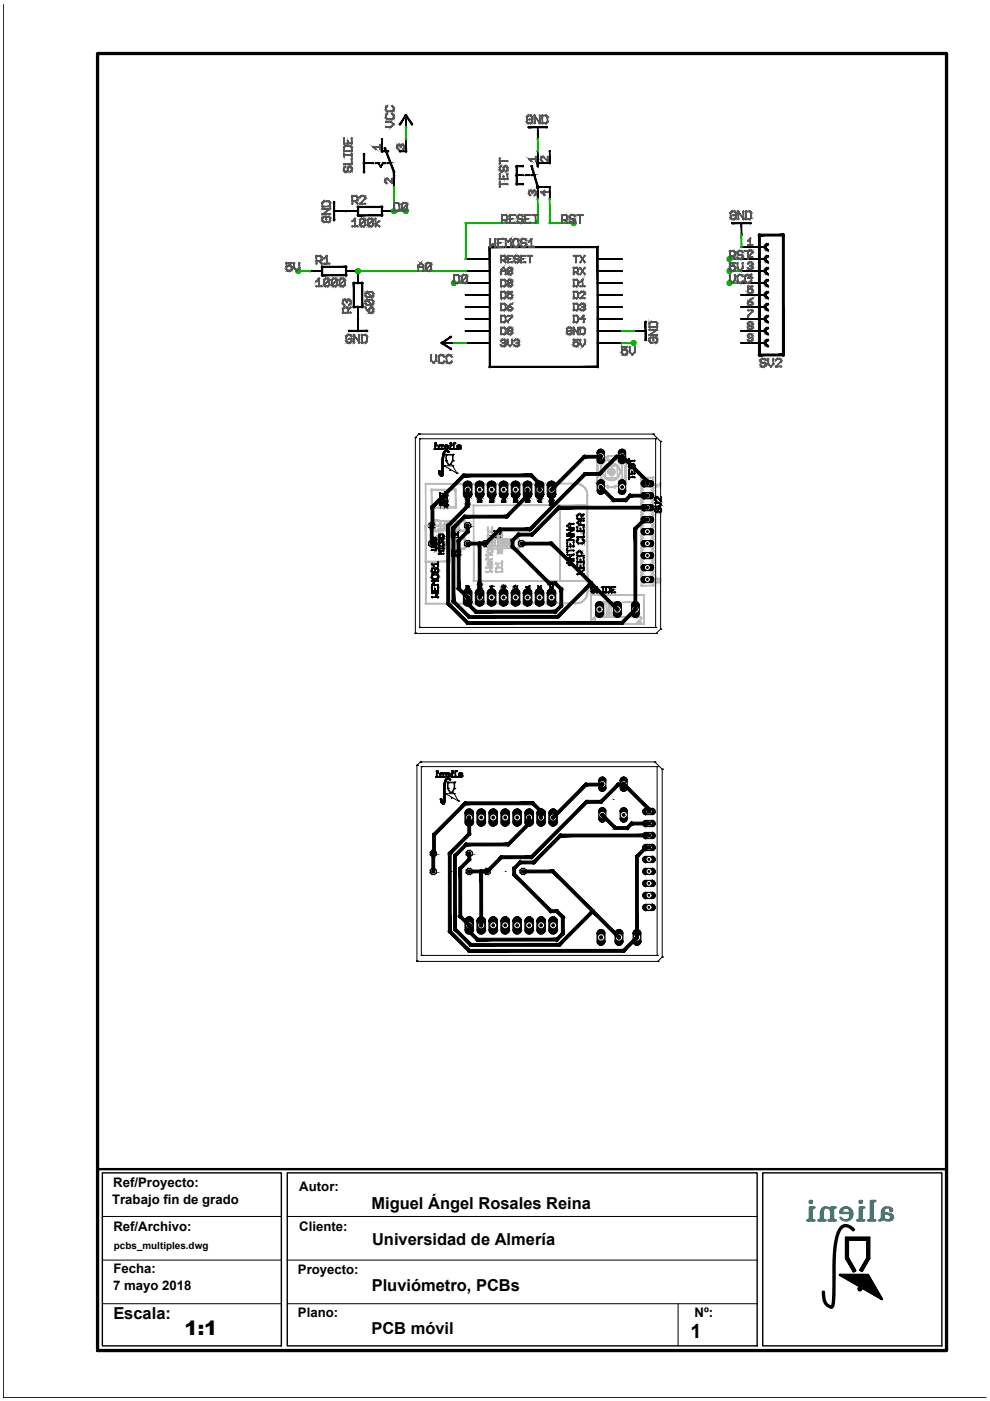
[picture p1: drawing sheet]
<svg xmlns="http://www.w3.org/2000/svg" width="210mm" height="297mm" viewBox="0 0 210 297" stroke-linecap="round" stroke-linejoin="round" font-family="sans-serif">
<defs><g id="words">
<g font-size="4.2">
<text x="39.1" y="283.1">1:1</text>
<text x="146.4" y="283.8">1</text>
</g>
<g font-size="3.5">
<text x="78.7" y="256.3">Miguel Ángel Rosales Reina</text>
<text x="78.9" y="263.9">Universidad de Almería</text>
<text x="78.8" y="273.7">Pluviómetro, PCBs</text>
<text x="24" y="279.7">Escala:</text>
<text x="78.7" y="282.8">PCB móvil</text>
</g>
<g font-size="2.8">
<text x="24" y="251.7">Ref/Proyecto:</text>
<text x="23.8" y="255.3">Trabajo fin de grado</text>
<text x="63.5" y="252.6">Autor:</text>
<text x="24" y="261">Ref/Archivo:</text>
<text x="63.5" y="260.9">Cliente:</text>
<text x="24.1" y="270">Fecha:</text>
<text x="24" y="273.6">7 mayo 2018</text>
<text x="63.2" y="270.1">Proyecto:</text>
<text x="63.2" y="279.2">Plano:</text>
<text x="147.3" y="279.3">Nº:</text>
</g>
<text font-size="2.1" x="24.2" y="264.7">pcbs_multiples.dwg</text>
</g></defs>
<!-- layer: 94 -->
<g fill="#000" stroke="#000" stroke-width=".21">
<path d="M77.1 32.6l.1 .1zM77.1 34.5l.1 .1zM77.2 34.6l.1 .1zM77.2 36.5l.1 .1zM81 32l-.1 .2zM80.9 31.3l.1 .1zM81 32l.1 .2zM81.5 31.4h.1zM82.3 31.9v.1zM83.4 36.4l.1 .1zM83.5 37.8l.1 .1zM83.5 36.5l.2-.1z"/>
<path d="M84.8 32l-.1 .2zM84.8 26.3l.1 .1zM85.9 24.4h.2zM86 31.3l.1 .1zM86 24.4h.1zM86.1 31.9v.1zM86.1 32l.1 .2zM87.3 26.3l.2 .1zM109.6 35.2l-.1 .1zM109.6 39l-.1 .1zM109.5 35.1l.1 .1zM109.5 37l.1 .1z"/>
<path d="M109.6 37.1l.1 .1zM109.6 39l.1 .1zM110.8 35.1v.1zM110.8 38.9v.1zM112.1 27v.1zM112.6 35.2h.1zM113.9 34.5l.1 .1zM114 35.2l.1 .1zM114 39.7l.1-.1zM115.9 26.8v.2zM68.3 58.4v.1zM68.3 56.6v.1z"/>
<path d="M68.2 56.5l.1 .1zM68.3 58.4h.1zM70.7 42.8l.1 .1zM70.8 46.7h.2zM73.3 56.5l.1 .1zM73.4 58.2v.2zM73.4 56.5v.1zM73.4 58.4h.1zM74.9 59.9l.1 .1zM75.9 45.7v.1zM75.9 43.9v.1zM75.8 43.8l.1 .1z"/>
<path d="M75.9 45.7h.1zM76.7 59.9l.1 .1zM76.8 59.9v.1zM80.9 43.8l.1 .1zM81 45.5v.2zM81 43.8v.1zM81 45.7h.1zM103.8 52.3l.1 .1zM103.9 52.4v.1zM126.6 52.3l.1 .1zM126.7 52.3v.1zM155.2 47.4l.1-.1z"/>
<path d="M159.1 47.2v.1zM74 70.2v.1zM74.9 60.1l.1-.1zM74.9 65.2l.1-.1zM75 65.1h.1zM76.8 65.1h.1zM76.8 65v.1zM77.8 70v.2zM93.6 72.7h.1zM93.7 72.7v.1zM95.5 71.3l.1 .1zM95.7 73.9l-.1 .1z"/>
<path d="M103.9 77.8l-.1 .1zM103.9 77.8v.1zM126.7 77.7v.1zM126.7 77.8l.1 .1zM136.8 68.2l.1 .1zM136.9 72.1l.1 .1z"/>
<path d="M77.1 34.6h.1zM77.2 34.6l-.1 .1zM77.2 34.6l.1 .1z"/>
<path d="M77.1 36.5h.1zM77.2 36.5l-.1 .1zM77.2 36.5l.1 .1z"/>
<path d="M77.2 34.5v.2l1.9-.2zM77.2 34.7l1.9-.2v.2z"/>
<path d="M77.1 32.7l.2 1.9v-1.9zM77.1 32.7l.2 1.9h-.2z"/>
<path d="M77.2 32.7h.1zM77.2 32.6v.1zM77.1 32.6l.1 .1z"/>
<path d="M77.1 34.6l.2 1.9v-1.9zM77.1 34.6l.2 1.9h-.2z"/>
<path d="M77.2 34.6h.1zM77.2 34.5v.1zM77.1 34.5l.1 .1z"/>
<path d="M79.7 34.5v.2l.5-.2zM79.7 34.7l.5-.2v.2z"/>
<path d="M80.2 34.6l.6 .7-.5-.8zM80.2 34.6l.6 .7-.1 .1z"/>
<path d="M81.2 34.5l-.5 .8 .1 .1zM81.2 34.5l.1 .1-.5 .8z"/>
<path d="M80.9 31.4v.6h.2zM80.9 31.4h.2v.6z"/>
<path d="M80.9 32h.1zM81 32l-.1 .2zM81 32l.1 .2z"/>
<path d="M81 31.9v.3l1.3-.3zM81 32.2l1.3-.3v.3z"/>
<path d="M80.9 32h.1zM80.9 32h.1zM80.9 32h.1z"/>
<path d="M80.9 29.5l.2 2.5v-2.5zM80.9 29.5l.2 2.5h-.2z"/>
<path d="M81 31.4h.1zM81 31.3v.1zM80.9 31.3l.1 .1z"/>
<path d="M81.2 34.5v.2l.4-.2zM81.2 34.7l.4-.2v.2z"/>
<path d="M81.7 31.3l-.1 .1zM81.6 31.3v.1zM81.5 31.4h.1z"/>
<path d="M82.3 32v.2zM82.3 32v.2zM82.3 32h.1z"/>
<path d="M82.3 34.5v.2l.6-.2zM82.3 34.7l.6-.2v.2z"/>
<path d="M83.4 36.5v1.3h.3zM83.4 36.5h.3v1.3z"/>
<path d="M83.4 37.8h.1zM83.5 37.8l-.1 .1zM83.5 37.8l.1 .1z"/>
<path d="M81.5 31.5l1.9 5.1 .3-.2zM81.5 31.5l.3-.1 1.9 5z"/>
<path d="M83.4 36.6l.1-.1zM83.5 36.5v.1zM83.5 36.5l.1 .1z"/>
<path d="M83.4 37.1v2.6h.2zM83.4 37.1h.2v2.6z"/>
<path d="M83.5 36.5h.2zM83.5 36.4v.1zM83.4 36.4l.1 .1z"/>
<path d="M84.7 26.3h.1zM84.7 26.4l.1-.1zM84.8 26.3v.2z"/>
<path d="M84.8 31.9v.3l1.3-.3zM84.8 32.2l1.3-.3v.3z"/>
<path d="M84.7 32h.1zM84.7 32h.1zM84.7 32h.1z"/>
<path d="M85.9 31.4v.6h.3zM85.9 31.4h.3v.6z"/>
<path d="M85.9 32h.2zM86.1 32l-.1 .2zM86.1 32l.1 .2z"/>
<path d="M86 24.4v2.6h.2zM86 24.4h.2v2.6z"/>
<path d="M86.1 32l.1 .2zM86.1 32l.1 .2zM86.1 32h.1z"/>
<path d="M86 29.5l.2 2.5v-2.5zM86 29.5l.2 2.5h-.2z"/>
<path d="M86.1 24.3v.1zM86 24.3l.1 .1zM86 24.3l.1 .1z"/>
<path d="M86 24.4l-1.1 2 1.3-1.9zM86 24.4l-1.1 2-.2-.1z"/>
<path d="M86.1 24.4h.1zM86.1 24.3v.1zM86 24.3l.1 .1z"/>
<path d="M86.1 31.4h.1zM86.1 31.3v.1zM86 31.3l.1 .1z"/>
<path d="M86 24.5l1.2 1.9 .2-.1zM86 24.5l.2-.1 1.2 1.9z"/>
<path d="M87.2 26.4l.1-.1zM87.3 26.3v.2zM87.3 26.3l.2 .1z"/>
<path d="M109.4 37.1h.2zM109.6 37.1l-.1 .1zM109.6 37.1l.1 .1z"/>
<path d="M109.4 39h.2zM109.6 39l-.1 .1zM109.6 39l.1 .1z"/>
<path d="M109.6 35.1v.2l1.2-.2zM109.6 35.3l1.2-.2v.2z"/>
<path d="M109.5 35.1l.1 .1zM109.5 35.1l.1 .1zM109.4 35.2h.2z"/>
<path d="M109.6 38.9v.3l1.2-.3zM109.6 39.2l1.2-.3v.3z"/>
<path d="M109.5 38.9l.1 .1zM109.5 38.9l.1 .1zM109.4 39h.2z"/>
<path d="M109.6 37.1v.1l1.2-.1zM109.6 37.2l1.2-.1v.1z"/>
<path d="M109.4 35.2l.3 1.9v-1.9zM109.4 35.2l.3 1.9h-.3z"/>
<path d="M109.6 35.2h.1zM109.6 35.1v.1zM109.5 35.1l.1 .1z"/>
<path d="M109.4 37.1l.3 1.9v-1.9zM109.4 37.1l.3 1.9h-.3z"/>
<path d="M109.6 37.1h.1zM109.6 37v.1zM109.5 37l.1 .1z"/>
<path d="M110.8 35.2l.1 .1zM110.8 35.2l.1 .1zM110.8 35.2h.2z"/>
<path d="M110.8 39l.1 .1zM110.8 39l.1 .1zM110.8 39h.2z"/>
<path d="M111.5 37.1v.1l.6-.1zM111.5 37.2l.6-.1v.1z"/>
<path d="M112 26.9l.1 .1zM112 26.9l.1 .1zM112 27h.1z"/>
<path d="M112.7 37.1v.1l.7-.1zM112.7 37.2l.7-.1v.1z"/>
<path d="M112.8 35.1l-.1 .1zM112.7 35.1v.1zM112.6 35.2h.1z"/>
<path d="M113.8 39.7v.1l.2-.1zM113.8 39.8l.2-.1-.1 .2zM114 39.7l-.1 .2h.1z"/>
<path d="M113.8 34.6v.1l.2-.1zM113.8 34.7l.2-.1-.1 .2zM114 34.6l-.1 .2h.1z"/>
<path d="M113.9 34.6v.6h.2zM113.9 34.6h.2v.6z"/>
<path d="M113.9 35.2h.1zM114 35.2l-.1 .1zM114 35.2l.1 .1z"/>
<path d="M112.6 35.3l1.3 4.4 .2-.1zM112.6 35.3l.3-.1 1.2 4.4z"/>
<path d="M113.9 39.7h.1zM114 39.7l-.1 .1zM114 39.7l.1 .1z"/>
<path d="M113.9 27v2.5h.2zM113.9 27h.2v2.5z"/>
<path d="M114 39.7v.2h.1zM114 39.7l.2 .1-.1 .1zM114 39.7l.2 .1 .1-.1z"/>
<path d="M113.9 39.5l.1 .2v-.3zM113.8 39.5h.1l.1 .2zM113.8 39.5v.2h.2z"/>
<path d="M114 34.6v.2h.1zM114 34.6l.2 .1-.1 .1zM114 34.6l.2 .1 .1-.1z"/>
<path d="M113.9 34.4l.1 .2v-.3zM113.8 34.5l.1-.1 .1 .2zM113.8 34.5v.1h.2z"/>
<path d="M113.9 32l.2 2.6v-2.6zM113.9 32l.2 2.6h-.2z"/>
<path d="M114 34.6h.1zM114 34.5v.1zM113.9 34.5l.1 .1z"/>
<path d="M114 39.7h.3l-.1-.2zM114.1 39.5h.1l-.2 .2zM114 39.4v.3l.1-.2z"/>
<path d="M114 34.6h.3l-.1-.1zM114.1 34.4l.1 .1-.2 .1zM114 34.3v.3l.1-.2z"/>
<path d="M112.1 27.1h3.8v-.3zM112.1 26.8h3.8l-3.8 .3z"/>
<path d="M115.9 27v.1zM115.9 27h.1zM115.9 27h.1z"/>
<path d="M114 34.7h2.6v-.2zM114 34.5h2.6l-2.6 .2z"/>
<path d="M114 39.8h2.6v-.2zM114 39.6h2.6l-2.6 .2z"/>
<path d="M116.5 32l.1 2.6v-2.6zM116.5 32l.1 2.6h-.1z"/>
<path d="M65.8 57.4v.2l2.5-.2zM65.8 57.6l2.5-.2v.2z"/>
<path d="M68.2 56.6v1.8h.2zM68.2 56.6h.2v1.8z"/>
<path d="M68.2 58.4h.1zM68.3 58.4v.1zM68.3 58.4v.1z"/>
<path d="M68.3 58.2v.3l5.1-.3zM68.3 58.5l5.1-.3v.3z"/>
<path d="M68.2 58.3l.1 .1zM68.2 58.3l.1 .1zM68.2 58.4h.1z"/>
<path d="M68.2 56.5l.1 .1zM68.2 56.5l.1 .1zM68.2 56.6h.1z"/>
<path d="M68.3 56.6h.1zM68.3 56.5v.1zM68.2 56.5l.1 .1z"/>
<path d="M70.7 46.7h.1zM70.7 46.8l.1-.1zM70.8 46.7v.1z"/>
<path d="M70.7 42.9l.3 3.8v-3.8zM70.7 42.9l.3 3.8h-.3z"/>
<path d="M70.9 42.8l-.1 .1zM70.8 42.7v.2zM70.7 42.8l.1 .1z"/>
<path d="M73.2 56.6v1.8h.3zM73.2 56.6h.3v1.8z"/>
<path d="M73.2 58.4h.2zM73.3 58.4h.1zM73.4 58.4v.1z"/>
<path d="M70.8 44.8h2.6v-.1zM70.8 44.7h2.6l-2.6 .1z"/>
<path d="M73.4 58.4v.1zM73.4 58.4h.1zM73.4 58.4h.1z"/>
<path d="M68.3 56.7h5.1v-.2zM68.3 56.5h5.1l-5.1 .2z"/>
<path d="M73.4 56.6v.1zM73.4 56.6h.1zM73.4 56.6h.1z"/>
<path d="M73.4 44.7v.1l2.5-.1zM73.4 44.8l2.5-.1v.1z"/>
<path d="M73.4 56.6h.1zM73.4 56.5v.1zM73.3 56.5l.1 .1z"/>
<path d="M74.9 59.9l.1 .1zM74.9 59.9l.1 .1zM74.9 60h.1z"/>
<path d="M75.8 43.9v1.8h.2zM75.8 43.9h.2v1.8z"/>
<path d="M75.8 45.7h.1zM75.9 45.7v.1zM75.9 45.7v.1z"/>
<path d="M73.4 57.6h2.5v-.2zM73.4 57.4h2.5l-2.5 .2z"/>
<path d="M75.9 45.5v.3l5.1-.3zM75.9 45.8l5.1-.3v.3z"/>
<path d="M75.8 45.6l.1 .1zM75.8 45.6l.1 .1zM75.8 45.7h.1z"/>
<path d="M75.8 43.8l.1 .1zM75.8 43.8l.1 .1zM75.8 43.9h.1z"/>
<path d="M75.8 57.5l.2 2.5v-2.5zM75.8 57.5l.2 2.5h-.2z"/>
<path d="M76 43.8l-.1 .1zM75.9 43.8v.1zM75.8 43.8l.1 .1z"/>
<path d="M80.9 43.9v1.8h.2zM80.9 43.9h.2v1.8z"/>
<path d="M80.9 45.7h.1zM81 45.7v.1zM81 45.7v.1z"/>
<path d="M81 45.7v.1zM81 45.7h.1zM81.1 45.6l-.1 .1z"/>
<path d="M75.9 44h5.1v-.2zM75.9 43.8h5.1l-5.1 .2z"/>
<path d="M81 43.9v.1zM81 43.9h.1zM81.1 43.8l-.1 .1z"/>
<path d="M81.1 43.8l-.1 .1zM81 43.8v.1zM80.9 43.8l.1 .1z"/>
<path d="M81 44.8h2.5v-.1zM81 44.7h2.5l-2.5 .1z"/>
<path d="M98.8 57.4v.2l5.1-.2zM98.8 57.6l5.1-.2v.2z"/>
<path d="M98.8 59.9v.2l5.1-.2zM98.8 60.1l5.1-.2v.2z"/>
<path d="M98.8 54.8v.2l5.1-.2zM98.8 55l5.1-.2v.2z"/>
<path d="M103.8 52.3l.1 .1zM103.8 52.3l.1 .1zM103.7 52.4h.2z"/>
<path d="M103.7 52.4l.3 25.4v-25.4zM103.7 52.4l.3 25.4h-.3z"/>
<path d="M103.9 52.3v.1zM103.9 52.3v.1zM103.8 52.3l.1 .1z"/>
<path d="M113.9 39.7v2.5h.2zM113.9 39.7h.2v2.5z"/>
<path d="M116.5 39.7v2.5h.1zM116.5 39.7h.1v2.5z"/>
<path d="M103.9 52.5h22.8v-.2zM103.9 52.3h22.8l-22.8 .2z"/>
<path d="M126.7 52.4l.1 .1zM126.7 52.4l.1 .1zM126.7 52.4l.1-.1z"/>
<path d="M126.7 52.4l.1-.1zM126.7 52.3v.1zM126.6 52.3l.1 .1z"/>
<path d="M126.7 57.6h5.1v-.2zM126.7 57.4h5.1l-5.1 .2z"/>
<path d="M126.7 55h5.1v-.2zM126.7 54.8h5.1l-5.1 .2z"/>
<path d="M155.2 47.2l.1 .1zM155.2 47.2l.1 .1zM155.2 47.3h.1z"/>
<path d="M157.1 47.3v2.5h.2zM157.1 47.3h.2v2.5z"/>
<path d="M157.2 52.3v.2l5.1-.2zM157.2 52.5l5.1-.2v.2z"/>
<path d="M157.2 54.8v.2l5.1-.2zM157.2 55l5.1-.2v.2z"/>
<path d="M157.2 57.4v.2l5.1-.2zM157.2 57.6l5.1-.2v.2z"/>
<path d="M157.2 59.9v.2l5.1-.2zM157.2 60.1l5.1-.2v.2z"/>
<path d="M155.3 47.4h3.8v-.2zM155.3 47.2h3.8l-3.8 .2z"/>
<path d="M159.1 47.3v.1zM159.1 47.3h.1zM159.2 47.2l-.1 .1z"/>
<path d="M160.8 49.8h.2zM160.8 50l.2-.2zM161 49.8l-.1 .2z"/>
<path d="M161 49.6v.4l5.1-.4zM161 50l5.1-.4v.4z"/>
<path d="M160.9 49.7l.1 .1zM160.8 49.7h.1l.1 .1zM160.8 49.7l.2 .1z"/>
<path d="M160.9 49.7l.1 .1zM160.8 49.7h.1l.1 .1zM160.8 49.7l.2 .1z"/>
<path d="M160.8 49.8l.4 25.4v-25.4zM160.8 49.8l.4 25.4h-.4z"/>
<path d="M161 49.8l.2-.1zM161.1 49.7h.1l-.2 .1zM161 49.6v.2z"/>
<path d="M162.7 56.7h.2v.3zM162.7 56.7l.1 .3h.1zM162.5 56.9l.2-.2 .1 .3zM162.5 56.9l.1 .1h.2zM162.5 56.9l.1 .1h-.3zM162.3 57l.2 .2 .1-.2zM162.3 57l.2 .2h-.3zM162.2 57.2l.2 .1 .1-.1zM162.2 57.2l.2 .1-.2 .2zM162.2 57.5h.2v-.2zM162.2 57.5h.2l-.2 .2zM162.4 57.5l-.2 .2 .2-.1zM162.2 57.7l.2-.1-.1 .3zM162.4 57.6l-.1 .3 .2-.1zM162.3 57.9l.2-.1v.3zM162.5 57.8v.3l.1-.2zM162.6 57.9l.1 .3-.2-.1zM162.6 57.9l.1 .3 .1-.2zM162.8 58l.1 .2h-.2zM162.8 58l.1 .2v-.2z"/>
<path d="M162.7 54.2h.2v.2zM162.7 54.2l.1 .2h.1zM162.5 54.3l.2-.1 .1 .2zM162.5 54.3l.1 .2 .2-.1zM162.5 54.3l.1 .2h-.3zM162.3 54.5l.2 .1 .1-.1zM162.3 54.5l.2 .1-.3 .1zM162.2 54.7l.2 .1 .1-.2zM162.2 54.7l.2 .1-.2 .1zM162.2 54.9h.2v-.1zM162.2 54.9h.2l-.2 .3zM162.4 54.9l-.2 .3 .2-.1zM162.2 55.2l.2-.1-.1 .3zM162.4 55.1l-.1 .3 .2-.2zM162.3 55.4l.2-.2v.3zM162.5 55.2v.3l.1-.2zM162.6 55.3l.1 .3-.2-.1zM162.6 55.3l.1 .3 .1-.2zM162.8 55.4l.1 .3-.2-.1zM162.8 55.4l.1 .3v-.3z"/>
<path d="M162.7 51.7l.2-.1v.3zM162.7 51.7l.1 .2h.1zM162.5 51.8l.2-.1 .1 .2zM162.5 51.8l.1 .2 .2-.1zM162.5 51.8l.1 .2-.3-.1zM162.3 51.9l.2 .2 .1-.1zM162.3 51.9l.2 .2-.3 .1zM162.2 52.2h.2l.1-.1zM162.2 52.2h.2l-.2 .2zM162.2 52.4h.2v-.2zM162.2 52.4h.2l-.2 .2zM162.4 52.4l-.2 .2 .2-.1zM162.2 52.6l.2-.1-.1 .3zM162.4 52.5l-.1 .3 .2-.1zM162.3 52.8l.2-.1v.3zM162.5 52.7v.3l.1-.2zM162.6 52.8l.1 .3-.2-.1zM162.6 52.8l.1 .3 .1-.2zM162.8 52.9l.1 .2h-.2zM162.8 52.9l.1 .2v-.2z"/>
<path d="M162.7 59.3l.2-.1v.3zM162.7 59.3l.1 .2h.1zM162.5 59.4l.2-.1 .1 .2zM162.5 59.4l.1 .2 .2-.1zM162.5 59.4l.1 .2h-.3zM162.3 59.6l.2 .1 .1-.1zM162.3 59.6l.2 .1-.3 .1zM162.2 59.8l.2 .1 .1-.2zM162.2 59.8l.2 .1-.2 .1zM162.2 60h.2v-.1zM162.2 60h.2l-.2 .2zM162.4 60l-.2 .2h.2zM162.2 60.2h.2l-.1 .3zM162.4 60.2l-.1 .3 .2-.2zM162.3 60.5l.2-.2v.3zM162.5 60.3v.3l.1-.2zM162.6 60.4l.1 .3-.2-.1zM162.6 60.4l.1 .3 .1-.2zM162.8 60.5l.1 .3-.2-.1zM162.8 60.5l.1 .3v-.3z"/>
<path d="M166.1 49.8v.2zM166.1 49.8l.2 .2zM166.1 49.8l.2 .2z"/>
<path d="M166 49.7l.1 .1zM165.9 49.7h.1l.1 .1zM165.9 49.7l.2 .1z"/>
<path d="M166.1 49.8l.2-.1zM166.2 49.7h.1l-.2 .1zM166.1 49.6v.2z"/>
<path d="M166.1 49.8l.2-.1zM166.2 49.7h.1l-.2 .1zM166.1 49.6v.2z"/>
<path d="M74 70v.3l3.8-.3zM74 70.3l3.8-.3v.3z"/>
<path d="M73.9 70.1l.1 .1zM73.9 70.1l.1 .1zM73.9 70.2h.1z"/>
<path d="M74.9 65.1h.1zM74.9 65.2l.1-.1zM75 65.1v.1z"/>
<path d="M74.9 65l.1 .1zM74.9 65l.1 .1zM74.9 65.1h.1z"/>
<path d="M74.9 60l.2 5.1v-5.1zM74.9 60l.2 5.1h-.2z"/>
<path d="M75.1 59.9l-.1 .1zM75 59.9v.1zM74.9 59.9l.1 .1z"/>
<path d="M75.8 65.1v2.5h.2zM75.8 65.1h.2v2.5z"/>
<path d="M75.8 67.6l.2 2.6v-2.6zM75.8 67.6l.2 2.6h-.2z"/>
<path d="M76.7 60v5.1h.2zM76.7 60h.2v5.1z"/>
<path d="M76.7 65.1h.1zM76.7 65.2l.1-.1zM76.8 65.1v.1z"/>
<path d="M75 60.1h1.8v-.2zM75 59.9h1.8l-1.8 .2z"/>
<path d="M76.8 60v.1zM76.8 60h.1zM76.8 60h.1z"/>
<path d="M75 65.2h1.8v-.2zM75 65h1.8l-1.8 .2z"/>
<path d="M76.8 65.1v.1zM76.8 65.1h.1zM76.8 65.1h.1z"/>
<path d="M76.9 59.9l-.1 .1zM76.8 59.9v.1zM76.7 59.9l.1 .1z"/>
<path d="M77.8 70.2v.1zM77.8 70.2h.1zM77.8 70.2h.1z"/>
<path d="M93.6 72.6l.1 .1zM93.6 72.7h.1zM93.6 72.8l.1-.1z"/>
<path d="M93.8 72.6l-.2 .2 2.1 1.1zM93.6 72.8l2.1 1.1-.2 .2z"/>
<path d="M93.7 72.6v.1zM93.6 72.6l.1 .1zM93.6 72.6l.1 .1z"/>
<path d="M95.6 74v.1zM95.6 74l.1 .1zM95.6 74l.1 .1z"/>
<path d="M93.8 72.8l1.9-1.3-.2-.2zM93.6 72.6l1.9-1.3-1.7 1.5z"/>
<path d="M95.6 71.4l.1 .1zM95.6 71.4l.1 .1zM95.6 71.3v.1z"/>
<path d="M93.7 72.8h2.5v-.2zM93.7 72.6h2.5l-2.5 .2z"/>
<path d="M98.8 72.6v.2l5.1-.2zM98.8 72.8l5.1-.2v.2z"/>
<path d="M98.8 62.5v.1l5.1-.1zM98.8 62.6l5.1-.1v.1z"/>
<path d="M98.8 65v.2l5.1-.2zM98.8 65.2l5.1-.2v.2z"/>
<path d="M98.8 67.6v.1l5.1-.1zM98.8 67.7l5.1-.1v.1z"/>
<path d="M98.8 70.1v.2l5.1-.2zM98.8 70.3l5.1-.2v.2z"/>
<path d="M103.7 77.8h.2zM103.9 77.8l-.1 .1zM103.9 77.8v.1z"/>
<path d="M103.9 77.7v.2l22.8-.2zM103.9 77.9l22.8-.2v.2z"/>
<path d="M103.8 77.7l.1 .1zM103.8 77.7l.1 .1zM103.7 77.8h.2z"/>
<path d="M126.6 52.4v25.4h.2zM126.6 52.4h.2v25.4z"/>
<path d="M126.6 77.8h.1zM126.7 77.8l-.1 .1zM126.7 77.8l.1 .1z"/>
<path d="M126.7 77.8l.1 .1zM126.7 77.8l.1 .1zM126.7 77.8l.1-.1z"/>
<path d="M126.7 72.8h5.1v-.2zM126.7 72.6h5.1l-5.1 .2z"/>
<path d="M126.7 60.1h5.1v-.2zM126.7 59.9h5.1l-5.1 .2z"/>
<path d="M126.7 62.6h5.1v-.1zM126.7 62.5h5.1l-5.1 .1z"/>
<path d="M126.7 65.2h5.1v-.2zM126.7 65h5.1l-5.1 .2z"/>
<path d="M126.7 67.7h5.1v-.1zM126.7 67.6h5.1l-5.1 .1z"/>
<path d="M126.7 70.3h5.1v-.2zM126.7 70.1h5.1l-5.1 .2z"/>
<path d="M134.3 70.1v.2l2.6-.2zM134.3 70.3l2.6-.2v.2z"/>
<path d="M136.7 68.3v3.8h.3zM136.7 68.3h.3v3.8z"/>
<path d="M136.7 72.1h.2zM136.8 72.2l.1-.1zM136.9 72.1l.1 .1z"/>
<path d="M136.9 68.3l.1-.1zM136.9 68.1v.2zM136.8 68.2l.1 .1z"/>
<path d="M157.2 62.5v.1l5.1-.1zM157.2 62.6l5.1-.1v.1z"/>
<path d="M157.2 65v.2l5.1-.2zM157.2 65.2l5.1-.2v.2z"/>
<path d="M157.2 67.6v.1l5.1-.1zM157.2 67.7l5.1-.1v.1z"/>
<path d="M157.2 70.1v.2l5.1-.2zM157.2 70.3l5.1-.2v.2z"/>
<path d="M157.2 72.6v.2l5.1-.2zM157.2 72.8l5.1-.2v.2z"/>
<path d="M160.8 75.2h.2zM160.8 75.4l.2-.2-.1 .2zM161 75.2l-.1 .2z"/>
<path d="M160.8 75.2h.2zM160.8 75.4l.2-.2-.1 .2zM161 75.2l-.1 .2z"/>
<path d="M161 75.2v.3zM161 75.2l.2 .2h-.1zM161 75.2l.2 .2z"/>
<path d="M160.9 75.1l.1 .1zM160.8 75.2l.1-.1 .1 .1zM160.8 75.2h.2z"/>
<path d="M162.7 61.8h.2v.2zM162.7 61.8l.1 .3 .1-.1zM162.5 61.9l.2-.1 .1 .3zM162.5 61.9l.1 .2h.2zM162.5 61.9l.1 .2h-.3zM162.3 62.1l.2 .2 .1-.2zM162.3 62.1l.2 .2h-.3zM162.2 62.3l.2 .1 .1-.1zM162.2 62.3l.2 .1-.2 .1zM162.2 62.5h.2v-.1zM162.2 62.5h.2l-.2 .3zM162.4 62.5l-.2 .3 .2-.1zM162.2 62.8l.2-.1-.1 .3zM162.4 62.7l-.1 .3 .2-.2zM162.3 63l.2-.2v.4zM162.5 62.8v.4l.1-.3zM162.6 62.9l.1 .4-.2-.1zM162.6 62.9l.1 .4 .1-.3zM162.8 63l.1 .3h-.2zM162.8 63l.1 .3v-.2z"/>
<path d="M162.7 64.4l.2-.1v.3zM162.7 64.4l.1 .2h.1zM162.5 64.5l.2-.1 .1 .2zM162.5 64.5l.1 .2 .2-.1zM162.5 64.5l.1 .2-.3-.1zM162.3 64.6l.2 .2 .1-.1zM162.3 64.6l.2 .2-.3 .1zM162.2 64.9h.2l.1-.1zM162.2 64.9h.2l-.2 .2zM162.2 65.1h.2v-.2zM162.2 65.1h.2l-.2 .2zM162.4 65.1l-.2 .2h.2zM162.2 65.3h.2l-.1 .2zM162.4 65.3l-.1 .2 .2-.1zM162.3 65.5l.2-.1v.3zM162.5 65.4v.3l.1-.2zM162.6 65.5l.1 .3-.2-.1zM162.6 65.5l.1 .3 .1-.2zM162.8 65.6l.1 .2h-.2zM162.8 65.6l.1 .2v-.2z"/>
<path d="M162.7 66.9h.2v.2zM162.7 66.9l.1 .2h.1zM162.5 67l.2-.1 .1 .2zM162.5 67l.1 .2 .2-.1zM162.5 67l.1 .2h-.3zM162.3 67.2l.2 .1 .1-.1zM162.3 67.2l.2 .1-.3 .1zM162.2 67.4l.2 .1 .1-.2zM162.2 67.4l.2 .1-.2 .1zM162.2 67.6h.2v-.1zM162.2 67.6h.2l-.2 .3zM162.4 67.6l-.2 .3 .2-.1zM162.2 67.9l.2-.1-.1 .3zM162.4 67.8l-.1 .3 .2-.2zM162.3 68.1l.2-.2v.3zM162.5 67.9v.3l.1-.1zM162.6 68.1l.1 .2-.2-.1zM162.6 68.1l.1 .2 .1-.2zM162.8 68.1l.1 .3-.2-.1zM162.8 68.1l.1 .3v-.3z"/>
<path d="M162.7 69.4h.2v.3zM162.7 69.4l.1 .3h.1zM162.5 69.6l.2-.2 .1 .3zM162.5 69.6l.1 .2 .2-.1zM162.5 69.6l.1 .2-.3-.1zM162.3 69.7l.2 .2 .1-.1zM162.3 69.7l.2 .2h-.3zM162.2 69.9l.2 .1 .1-.1zM162.2 69.9l.2 .1-.2 .2zM162.2 70.2h.2v-.2zM162.2 70.2h.2l-.2 .2zM162.4 70.2l-.2 .2 .2-.1zM162.2 70.4l.2-.1-.1 .3zM162.4 70.3l-.1 .3 .2-.1zM162.3 70.6l.2-.1v.3zM162.5 70.5v.3l.1-.2zM162.6 70.6l.1 .3-.2-.1zM162.6 70.6l.1 .3 .1-.2zM162.8 70.7l.1 .2h-.2zM162.8 70.7l.1 .2v-.2z"/>
<path d="M162.7 72l.2-.1v.3zM162.7 72l.1 .2h.1zM162.5 72.1l.2-.1 .1 .2zM162.5 72.1l.1 .2 .2-.1zM162.5 72.1l.1 .2h-.3zM162.3 72.3l.2 .1 .1-.1zM162.3 72.3l.2 .1-.3 .1zM162.2 72.5l.2 .1 .1-.2zM162.2 72.5l.2 .1-.2 .1zM162.2 72.7h.2v-.1zM162.2 72.7h.2l-.2 .2zM162.4 72.7l-.2 .2h.2zM162.2 72.9h.2l-.1 .3zM162.4 72.9l-.1 .3 .2-.2zM162.3 73.2l.2-.2v.3zM162.5 73v.3l.1-.2zM162.6 73.1l.1 .3-.2-.1zM162.6 73.1l.1 .3 .1-.2zM162.8 73.2l.1 .3-.2-.1zM162.8 73.2l.1 .3v-.3z"/>
<path d="M165.9 49.8v25.4h.4zM165.9 49.8h.4v25.4z"/>
<path d="M165.9 75.2h.2zM165.9 75.4l.2-.2-.1 .2zM166.1 75.2l-.1 .2z"/>
<path d="M166.1 75.2v.3zM166.1 75.2l.2 .2h-.1zM166.1 75.2l.2 .2z"/>
<path d="M161 75.5h5.1v-.4zM161 75.1h5.1l-5.1 .4z"/>
<path d="M166.1 75.2v.3zM166.1 75.2l.2 .2h-.1zM166.1 75.2l.2 .2z"/>
<path d="M166.1 75.2h.2zM166.2 75.1l.1 .1h-.2zM166.1 75.1v.1z"/>
</g>
<!-- layer: 96 -->
<g fill="#545454" stroke="#545454" stroke-width=".21">
<path d="M137.9 71.5l-.1 .4 .2-.3zM137.9 71.5l-.1 .4-.1-.1z"/>
<path d="M137.6 71.8l.2 .6v-.6zM137.6 71.8l.2 .6h-.2z"/>
<path d="M137.8 72.3l-.1 .1 .3 .2zM137.7 72.4l.3 .2-.1 .1z"/>
<path d="M138 72.6v.1l1.1-.1zM138 72.7l1.1-.1v.1z"/>
<path d="M139 72.6l.1 .1 .2-.4zM139.3 72.3l.1 .1-.3 .3z"/>
<path d="M139.3 71.8v.6h.1zM139.3 71.8h.1v.6z"/>
<path d="M139 71.6l.3 .3 .1-.1zM139 71.6l.1-.1 .3 .3z"/>
<path d="M138.5 71.6h.6v-.1zM138.5 71.5h.6l-.6 .1z"/>
<path d="M138.5 71.5l.1 .6v-.6zM138.5 71.5l.1 .6h-.1z"/>
<path d="M137.7 71.1h1.6v-.2zM137.7 70.9h1.6l-1.6 .2z"/>
<path d="M137.7 70.9l.1 .2 1.5-1.2zM137.8 71.1l1.5-1.2 .1 .1z"/>
<path d="M137.7 70h1.6v-.2zM137.7 69.8h1.6l-1.6 .2z"/>
<path d="M137.7 69.3v.1l1.6-.1zM137.7 69.4l1.6-.1v.1z"/>
<path d="M139.3 68.5v.9h.1zM139.3 68.5h.1v.9z"/>
<path d="M139 68.3l.3 .3 .1-.1zM139 68.3l.1-.1 .3 .3z"/>
<path d="M138 68.3h1.1v-.1zM138 68.2h1.1l-1.1 .1z"/>
<path d="M137.9 68.2l-.1 .4 .2-.3zM137.9 68.2l-.1 .4-.1-.1z"/>
<path d="M137.6 68.5l.2 .9v-.9zM137.6 68.5l.2 .9h-.2z"/>
<path d="M68.6 45.9l-.2 .4 .3-.3zM68.6 45.9l-.2 .4-.1-.1z"/>
<path d="M68.3 46.2l.1 .6v-.6zM68.3 46.2l.1 .6h-.1z"/>
<path d="M68.4 46.7l-.1 .1 .4 .2zM68.3 46.8l.4 .2-.1 .1z"/>
<path d="M68.6 47v.1l1.1-.1zM68.6 47.1l1.1-.1v.1z"/>
<path d="M69.9 46.7l-.2 .3 .1 .1zM69.9 46.7l.1 .1-.2 .3z"/>
<path d="M69.9 46.2v.6h.2zM69.9 46.2h.2v.6z"/>
<path d="M69.7 46l.2 .3 .1-.1zM69.8 45.9l.2 .3-.3-.2z"/>
<path d="M69.2 46h.5v-.1zM69.2 45.9h.5l-.5 .1z"/>
<path d="M69.1 46l.1 .5v-.5zM69.1 46l.1 .5h-.1z"/>
<path d="M68.4 45.5h1.6v-.2zM68.4 45.3h1.6l-1.6 .2z"/>
<path d="M68.3 45.4l.1 .1 1.5-1.2zM68.4 45.5l1.5-1.2 .1 .1z"/>
<path d="M68.4 44.4h1.6v-.1zM68.4 44.3h1.6l-1.6 .1z"/>
<path d="M68.4 43.7v.2l1.6-.2zM68.4 43.9l1.6-.2v.2z"/>
<path d="M69.9 43v.8h.2zM69.9 43h.2v.8z"/>
<path d="M69.7 42.8l.2 .2 .1-.1zM69.8 42.7l.2 .2-.3-.1z"/>
<path d="M68.6 42.8h1.1v-.2zM68.6 42.6h1.1l-1.1 .2z"/>
<path d="M68.6 42.7l-.2 .3 .3-.2zM68.3 42.9l.3-.2-.2 .3z"/>
<path d="M68.3 43l.1 .8v-.8zM68.3 43l.1 .8h-.1z"/>
<path d="M112.5 24.6l.2 .2 .2-.1zM112.5 24.6l.1-.2 .3 .3z"/>
<path d="M112 24.6h.5v-.2zM112 24.4h.5l-.5 .2z"/>
<path d="M111.9 24.4l-.1 .4 .2-.2zM111.9 24.4l-.1 .4-.1-.1z"/>
<path d="M111.6 24.8l.2 1.1v-1.1zM111.6 24.8l.2 1.1h-.2z"/>
<path d="M111.8 25.8l-.1 .1 .3 .2zM111.7 25.9l.3 .2-.1 .1z"/>
<path d="M112 26.1v.1l.5-.1zM112 26.2l.5-.1v.1z"/>
<path d="M112.7 25.8l-.2 .3 .1 .1zM112.7 25.8l.2 .1-.3 .3z"/>
<path d="M112.7 25.3v.6h.2zM112.7 25.3h.2v.6z"/>
<path d="M112.3 25.4h.5v-.1zM112.3 25.3h.5l-.5 .1z"/>
<path d="M113.3 24.5v1.6h.1zM113.3 24.5h.1v1.6z"/>
<path d="M113.3 24.6l1.2 1.5-1.1-1.6zM113.3 24.6l1.2 1.5-.1 .1z"/>
<path d="M114.4 24.5v1.6h.1zM114.4 24.5h.1v1.6z"/>
<path d="M114.9 24.5l.2 1.6v-1.6zM114.9 24.5l.2 1.6h-.2z"/>
<path d="M115 26.1v.1l.8-.1zM115 26.2l.8-.1v.1z"/>
<path d="M116 25.8l-.3 .3 .2 .1zM116 25.8l.1 .1-.2 .3z"/>
<path d="M116 24.8v1.1h.1zM116 24.8h.1v1.1z"/>
<path d="M115.7 24.6l.3 .2 .1-.1zM115.7 24.6l.2-.2 .2 .3z"/>
<path d="M115 24.6h.8v-.2zM115 24.4h.8l-.8 .2z"/>
<path d="M155.7 44.9l.2 .3 .1-.2zM155.7 44.9l.1-.1 .2 .2z"/>
<path d="M155.2 44.9h.5v-.1zM155.2 44.8h.5l-.5 .1z"/>
<path d="M155.1 44.8l-.1 .4 .2-.3zM155.1 44.8l-.1 .4-.1-.2z"/>
<path d="M154.8 45.1l.2 1.1v-1.1zM154.8 45.1l.2 1.1h-.2z"/>
<path d="M155 46.1l-.1 .1 .3 .2zM154.9 46.2l.3 .2-.1 .1z"/>
<path d="M155.2 46.4v.1l.5-.1zM155.2 46.5l.5-.1v.1z"/>
<path d="M155.7 46.4l.1 .1 .1-.4zM155.9 46.1l.1 .1-.2 .3z"/>
<path d="M155.9 45.7v.5h.2zM155.9 45.7h.2v.5z"/>
<path d="M155.5 45.7h.5v-.1zM155.5 45.6h.5l-.5 .1z"/>
<path d="M156.5 44.8v1.7h.1zM156.5 44.8h.1v1.7z"/>
<path d="M156.5 44.9l1.2 1.5-1.1-1.6zM156.5 44.9l1.2 1.5-.1 .1z"/>
<path d="M157.6 44.8v1.7h.1zM157.6 44.8h.1v1.7z"/>
<path d="M158.1 44.8l.1 1.7v-1.7zM158.1 44.8l.1 1.7h-.1z"/>
<path d="M158.2 46.4v.1l.8-.1zM158.2 46.5l.8-.1v.1z"/>
<path d="M159.2 46.1l-.3 .3 .2 .1zM159.2 46.1l.1 .1-.2 .3z"/>
<path d="M159.2 45.1v1.1h.1zM159.2 45.1h.1v1.1z"/>
<path d="M158.9 44.9l.3 .3 .1-.2zM159.1 44.8l.2 .2-.4-.1z"/>
<path d="M158.2 44.9h.8v-.1zM158.2 44.8h.8l-.8 .1z"/>
<path d="M74.2 71.1l.3 .2 .1-.1zM74.2 71.1l.1-.1 .3 .2z"/>
<path d="M73.7 71.1h.6v-.2zM73.7 70.9h.6l-.6 .2z"/>
<path d="M73.7 71l-.2 .3 .3-.2zM73.4 71.2l.3-.2-.2 .3z"/>
<path d="M73.4 71.3l.1 1.1v-1.1zM73.4 71.3l.1 1.1h-.1z"/>
<path d="M73.5 72.3l-.1 .1 .4 .2zM73.4 72.4l.4 .2-.1 .1z"/>
<path d="M73.7 72.6v.1l.6-.1zM73.7 72.7l.6-.1v.1z"/>
<path d="M74.5 72.3l-.3 .3 .1 .1zM74.5 72.3l.1 .1-.3 .3z"/>
<path d="M74.5 71.8v.6h.1zM74.5 71.8h.1v.6z"/>
<path d="M74 71.9h.5v-.1zM74 71.8h.5l-.5 .1z"/>
<path d="M75 71v1.6h.1zM75 71h.1v1.6z"/>
<path d="M75 71.1l1.2 1.5-1.1-1.6zM75 71.1l1.2 1.5-.1 .1z"/>
<path d="M76.1 71v1.6h.1zM76.1 71h.1v1.6z"/>
<path d="M76.7 71l.1 1.6v-1.6zM76.7 71l.1 1.6h-.1z"/>
<path d="M76.7 72.6v.1l.8-.1zM76.7 72.7l.8-.1v.1z"/>
<path d="M77.8 72.3l-.3 .3 .1 .1zM77.8 72.3l.1 .1-.3 .3z"/>
<path d="M77.7 71.3v1.1h.2zM77.7 71.3h.2v1.1z"/>
<path d="M77.5 71.1l.3 .2 .1-.1zM77.5 71.1l.1-.1 .3 .2z"/>
<path d="M76.7 71.1h.8v-.2zM76.7 70.9h.8l-.8 .2z"/>
<path d="M81.8 26.8v.2l1.1-.2zM81.8 27l1.1-.2v.2z"/>
<path d="M82.9 26.8l.1 .1 .4-.6zM83.4 26.3l.1 .1-.5 .5z"/>
<path d="M82.9 25.9l.5 .5 .1-.1zM82.9 25.9l.1-.1 .5 .5z"/>
<path d="M81.8 25.9h1.1v-.2zM81.8 25.7h1.1l-1.1 .2z"/>
<path d="M82 24.1l-.1 .4 .3-.3zM82 24.1l-.1 .4-.1-.1z"/>
<path d="M81.8 24.4l.1 .6v-.6zM81.8 24.4l.1 .6h-.1z"/>
<path d="M81.9 24.9l-.1 .1 .4 .2zM81.8 25l.4 .2-.2 .1z"/>
<path d="M82.1 25.2v.1l1.1-.1zM82.1 25.3l1.1-.1v.1z"/>
<path d="M83.1 25.2l.1 .1 .2-.4zM83.4 24.9l.1 .1-.3 .3z"/>
<path d="M83.4 24.4v.6h.1zM83.4 24.4h.1v.6z"/>
<path d="M83.1 24.2l.3 .3 .1-.1zM83.1 24.2l.1-.1 .3 .3z"/>
<path d="M82 22.5l-.1 .4 .3-.3zM82 22.5l-.1 .4-.1-.1z"/>
<path d="M81.8 22.8l.1 .5v-.5zM81.8 22.8l.1 .5h-.1z"/>
<path d="M81.9 23.3l-.1 .1 .4 .2zM81.8 23.4l.4 .2-.2 .1z"/>
<path d="M82.1 23.5v.2l1.1-.2zM82.1 23.7l1.1-.2v.2z"/>
<path d="M83.1 23.6l.1 .1 .2-.4zM83.4 23.3l.1 .1-.3 .3z"/>
<path d="M83.4 22.8v.5h.1zM83.4 22.8h.1v.5z"/>
<path d="M83.1 22.6l.3 .3 .1-.1zM83.1 22.6l.1-.1 .3 .3z"/>
<path d="M91.3 75.3l.2 1.1v-1.1zM91.3 75.3l.2 1.1h-.2z"/>
<path d="M91.3 76.5l.7 .4-.6-.5zM91.3 76.5l.7 .4-.1 .1z"/>
<path d="M91.9 76.9l.1 .1 .4-.6zM92.4 76.4l.1 .1-.5 .5z"/>
<path d="M92.4 75.3v1.1h.1zM92.4 75.3h.1v1.1z"/>
<path d="M93.8 75.4l.3 .2 .1-.1zM93.8 75.4l.1-.1 .3 .2z"/>
<path d="M93.3 75.4h.5v-.2zM93.3 75.2h.5l-.5 .2z"/>
<path d="M93.2 75.3l-.1 .3 .3-.2zM93.2 75.3l-.1 .3-.1-.1z"/>
<path d="M92.9 75.6l.2 1.1v-1.1zM92.9 75.6l.2 1.1h-.2z"/>
<path d="M93.1 76.6l-.1 .1 .4 .2zM93 76.7l.4 .2-.2 .1z"/>
<path d="M93.3 76.9v.1l.5-.1zM93.3 77l.5-.1v.1z"/>
<path d="M94.1 76.6l-.3 .3 .1 .1zM94.1 76.6l.1 .1-.3 .3z"/>
<path d="M95.4 75.4l.3 .2 .1-.1zM95.4 75.4l.1-.1 .3 .2z"/>
<path d="M94.9 75.4h.6v-.2zM94.9 75.2h.6l-.6 .2z"/>
<path d="M94.9 75.3l-.2 .3 .3-.2zM94.9 75.3l-.2 .3-.1-.1z"/>
<path d="M94.6 75.6l.1 1.1v-1.1zM94.6 75.6l.1 1.1h-.1z"/>
<path d="M94.7 76.6l-.1 .1 .4 .2zM94.6 76.7l.4 .2-.1 .1z"/>
<path d="M94.9 76.9v.1l.6-.1zM94.9 77l.6-.1v.1z"/>
<path d="M95.4 76.9l.1 .1 .2-.4zM95.7 76.6l.1 .1-.3 .3z"/>
<path d="M67.6 59l-.6 .6 .1 .1zM67.6 59l.1 .1-.6 .6z"/>
<path d="M67.5 59.1l.2 1.6v-1.6zM67.5 59.1l.2 1.6h-.2z"/>
<path d="M67.1 60.6v.2l1.1-.2zM67.1 60.8l1.1-.2v.2z"/>
<path d="M68.7 59.3v1.1h.1zM68.7 59.3h.1v1.1z"/>
<path d="M68.7 59.3l.1 .1 .1-.4zM68.9 59l.2 .1-.3 .3z"/>
<path d="M69 59v.1l.5-.1zM69 59.1l.5-.1v.1z"/>
<path d="M69.6 59l-.1 .1 .4 .2zM69.5 59.1l.4 .2-.1 .1z"/>
<path d="M69.7 59.3l.2 1.1v-1.1zM69.7 59.3l.2 1.1h-.2z"/>
<path d="M69.8 60.4l-.2 .3 .3-.2zM69.8 60.4l-.2 .3-.1-.1z"/>
<path d="M69 60.8h.5v-.2zM69 60.6h.5l-.5 .2z"/>
<path d="M68.7 60.5l.2 .2 .2-.1zM68.7 60.5l.1-.1 .3 .2z"/>
<path d="M68.7 60.4l.1 .1 1-1.2zM69.8 59.3l.1 .1-1.1 1.1z"/>
<path d="M70.3 59.3v1.1h.1zM70.3 59.3h.1v1.1z"/>
<path d="M70.6 59l-.3 .3 .1 .1zM70.6 59l.1 .1-.3 .3z"/>
<path d="M70.6 59v.1l.6-.1zM70.6 59.1l.6-.1v.1z"/>
<path d="M71.2 59l-.1 .1 .4 .2zM71.1 59.1l.4 .2-.1 .1z"/>
<path d="M71.4 59.3l.1 1.1v-1.1zM71.4 59.3l.1 1.1h-.1z"/>
<path d="M71.4 60.4l-.2 .3 .3-.2zM71.4 60.4l-.2 .3-.1-.1z"/>
<path d="M70.6 60.8h.6v-.2zM70.6 60.6h.6l-.6 .2z"/>
<path d="M70.3 60.5l.3 .2 .1-.1zM70.3 60.5l.1-.1 .3 .2z"/>
<path d="M71.4 59.3l-1.1 1.1 .1 .1zM71.4 59.3l.1 .1-1.1 1.1z"/>
<path d="M71.9 59.3v1.1h.2zM71.9 59.3h.2v1.1z"/>
<path d="M72 59.3l.1 .1 .1-.4zM72.2 59l.1 .1-.2 .3z"/>
<path d="M72.3 59v.1l.5-.1zM72.3 59.1l.5-.1v.1z"/>
<path d="M72.9 59l-.1 .1 .3 .2zM72.8 59.1l.3 .2-.1 .1z"/>
<path d="M73 59.3l.2 1.1v-1.1zM73 59.3l.2 1.1h-.2z"/>
<path d="M73 60.4l-.1 .3 .2-.2zM73 60.4l-.1 .3-.1-.1z"/>
<path d="M72.3 60.8h.5v-.2zM72.3 60.6h.5l-.5 .2z"/>
<path d="M72 60.5l.2 .2 .1-.1zM72 60.5l.1-.1 .2 .2z"/>
<path d="M72 60.4l.1 .1 .9-1.2zM73 59.3l.1 .1-1 1.1z"/>
<path d="M74.7 46.8l.1 .1 .4-.6zM75.2 46.3l.1 .1-.5 .5z"/>
<path d="M75.2 46.4l.1 1.6v-1.6zM75.2 46.4l.1 1.6h-.1z"/>
<path d="M74.7 47.9v.2l1.1-.2zM74.7 48.1l1.1-.2v.2z"/>
<path d="M76.3 46.6v1.1h.1zM76.3 46.6h.1v1.1z"/>
<path d="M76.3 46.6l.1 .1 .2-.4zM76.6 46.3l.1 .1-.3 .3z"/>
<path d="M76.6 46.3v.1l.6-.1zM76.6 46.4l.6-.1v.1z"/>
<path d="M77.2 46.3l-.1 .1 .4 .2zM77.1 46.4l.4 .2-.1 .1z"/>
<path d="M77.4 46.6l.1 1.1v-1.1zM77.4 46.6l.1 1.1h-.1z"/>
<path d="M77.4 47.7l-.2 .3 .3-.2zM77.4 47.7l-.2 .3-.1-.1z"/>
<path d="M76.6 48.1h.6v-.2zM76.6 47.9h.6l-.6 .2z"/>
<path d="M76.3 47.8l.3 .2 .1-.1zM76.4 47.7l.3 .2-.4-.1z"/>
<path d="M77.4 46.6l-1.1 1.1 .1 .1zM77.4 46.6l.1 .1-1.1 1.1z"/>
<path d="M77.9 46.6v1.1h.2zM77.9 46.6h.2v1.1z"/>
<path d="M78.2 46.3l-.3 .3 .1 .1zM78.2 46.3l.1 .1-.3 .3z"/>
<path d="M78.3 46.3v.1l.5-.1zM78.3 46.4l.5-.1v.1z"/>
<path d="M78.9 46.3l-.2 .1 .4 .2zM78.7 46.4l.4 .2-.1 .1z"/>
<path d="M79 46.6l.1 1.1v-1.1zM79 46.6l.1 1.1h-.1z"/>
<path d="M79 47.7l-.1 .3 .2-.2zM79 47.7l-.1 .3-.2-.1z"/>
<path d="M78.3 48.1h.5v-.2zM78.3 47.9h.5l-.5 .2z"/>
<path d="M77.9 47.8l.3 .2 .1-.1zM78 47.7l.3 .2-.4-.1z"/>
<path d="M79 46.6l-1.1 1.1 .1 .1zM79 46.6l.1 .1-1.1 1.1z"/>
<path d="M79.6 46.4v1.6h.1zM79.6 46.4h.1v1.6z"/>
<path d="M79.6 47.5l.8 .5 .1-.1zM79.7 47.4l.8 .5-.9-.4z"/>
<path d="M79.6 47.4l.1 .1 .7-.7zM79.7 47.5l.7-.7 .1 .2z"/>
<path d="M77.4 65.2l.4 .5-.2-.5zM77.4 65.2l.4 .5-.1 .1z"/>
<path d="M77.8 65.7l-.1 .1 .7 .4zM77.7 65.8l.7 .4-.1 .1z"/>
<path d="M78.3 66.2v.2l.6-.2zM78.3 66.4l.6-.2v.2z"/>
<path d="M78.8 66.2l.1 .1 .2-.3zM79.1 66l.1 .1-.3 .2z"/>
<path d="M79.1 65.5v.5h.1zM79.1 65.5h.1v.5z"/>
<path d="M78.8 65.3l.3 .2 .1-.1zM78.8 65.3l.1-.1 .3 .2z"/>
<path d="M78.6 65.3h.3v-.2zM78.6 65.1h.3l-.3 .2z"/>
<path d="M78.5 65.2l-.1 .3 .2-.2zM78.5 65.2l-.1 .3-.1-.1z"/>
<path d="M78.2 65.5l.2 .8v-.8zM78.2 65.5l.2 .8h-.2z"/>
<path d="M77.8 64.7h1.1v-.1zM77.8 64.6h1.1l-1.1 .1z"/>
<path d="M77.5 64.4l.2 .3 .1-.1zM77.5 64.4l.1-.1 .2 .3z"/>
<path d="M77.4 63.8v.6h.2zM77.4 63.8h.2v.6z"/>
<path d="M77.5 63.8l.1 .1 .1-.4zM77.7 63.5l.1 .1-.2 .3z"/>
<path d="M77.8 63.5v.1l1.1-.1zM77.8 63.6l1.1-.1v.1z"/>
<path d="M78.8 63.6l.4 .2-.3-.3zM78.8 63.6l.4 .2-.1 .1z"/>
<path d="M79.1 63.8l.1 .6v-.6zM79.1 63.8l.1 .6h-.1z"/>
<path d="M79.1 64.3l-.2 .4 .3-.3zM79.1 64.3l-.2 .4-.1-.1z"/>
<path d="M77.7 63.6l1.1 1.1 .1-.1zM77.7 63.6l.1-.1 1.1 1.1z"/>
<path d="M77.8 63.1h1.1v-.2zM77.8 62.9h1.1l-1.1 .2z"/>
<path d="M77.5 62.8l.2 .3 .1-.2zM77.6 62.7l.2 .2-.3-.1z"/>
<path d="M77.4 62.2v.5h.2zM77.4 62.2h.2v.5z"/>
<path d="M77.7 61.9l-.2 .2 .1 .2zM77.7 61.9l.1 .1-.2 .3z"/>
<path d="M77.8 61.8v.2l1.1-.2zM77.8 62l1.1-.2v.2z"/>
<path d="M78.9 61.9l-.1 .1 .4 .1zM78.8 62l.4 .1-.1 .2z"/>
<path d="M79.1 62.2l.1 .5v-.5zM79.1 62.2l.1 .5h-.1z"/>
<path d="M79.1 62.7l-.2 .4 .3-.3zM79.1 62.7l-.2 .4-.1-.2z"/>
<path d="M77.7 62l1.1 1.1 .1-.2zM77.7 62l.1-.1 1.1 1z"/>
</g>
<!-- layer: 95 -->
<g fill="#545454" stroke="#545454" stroke-width=".21">
<path d="M67 54.3v1.6h.2zM67 54.3h.2v1.6z"/>
<path d="M67.1 54.2v.1l.8-.1zM67.1 54.3l.8-.1v.1z"/>
<path d="M68 54.2l-.2 .1 .4 .2zM67.8 54.3l.4 .2-.1 .1z"/>
<path d="M68.1 54.5l.1 .6v-.6zM68.1 54.5l.1 .6h-.1z"/>
<path d="M68.1 55l-.1 .4 .2-.3zM68.1 55l-.1 .4-.2-.1z"/>
<path d="M67.1 55.4h.8v-.1zM67.1 55.3h.8l-.8 .1z"/>
<path d="M67.6 55.4l.6 .4-.5-.5zM67.6 55.4l.6 .4-.1 .1z"/>
<path d="M69.2 54.2l-.5 .6 .1 .1zM69.2 54.2l.1 .1-.5 .6z"/>
<path d="M69.2 54.3l.1 1.6v-1.6zM69.2 54.3l.1 1.6h-.1z"/>
<path d="M68.7 55.8v.2l1.1-.2zM68.7 56l1.1-.2v.2z"/>
<path d="M74.6 41.6v1.6h.2zM74.6 41.6h.2v1.6z"/>
<path d="M74.7 41.5v.1l.8-.1zM74.7 41.6l.8-.1v.1z"/>
<path d="M75.6 41.5l-.1 .1 .3 .2zM75.5 41.6l.3 .2-.1 .1z"/>
<path d="M75.7 41.8l.2 .6v-.6zM75.7 41.8l.2 .6h-.2z"/>
<path d="M75.7 42.3l-.1 .4 .2-.3zM75.7 42.3l-.1 .4-.1-.1z"/>
<path d="M74.7 42.7h.8v-.1zM74.7 42.6h.8l-.8 .1z"/>
<path d="M75.3 42.6l-.1 .1 .6 .4zM75.2 42.7l.6 .4-.1 .1z"/>
<path d="M76.4 43.3h1v-.2zM76.4 43.1h1l-1 .2z"/>
<path d="M77.4 42l-1.1 1.1 .1 .1zM77.4 42l.1 .1-1.1 1.1z"/>
<path d="M77.4 41.8v.3h.1zM77.4 41.8h.1v.3z"/>
<path d="M77.1 41.6l.3 .3 .1-.1zM77.1 41.6l.1-.1 .3 .3z"/>
<path d="M76.6 41.6h.6v-.1zM76.6 41.5h.6l-.6 .1z"/>
<path d="M76.6 41.5l-.2 .4 .3-.3zM76.6 41.5l-.2 .4-.1-.1z"/>
<path d="M72.7 66.4h1.6v-.2zM72.7 66.2h1.6l-1.6 .2z"/>
<path d="M72.6 65.5v.8h.2zM72.6 65.5h.2v.8z"/>
<path d="M72.7 65.4l.1 .1 .1-.3zM72.9 65.2l.1 .1-.2 .2z"/>
<path d="M73 65.1v.2l.5-.2zM73 65.3l.5-.2v.2z"/>
<path d="M73.5 65.3l.3 .1-.2-.2zM73.5 65.3l.3 .1-.1 .1z"/>
<path d="M73.7 65.5l.2 .8v-.8zM73.7 65.5l.2 .8h-.2z"/>
<path d="M73.7 65.7l.1 .1 .5-.6zM74.3 65.2l.1 .1-.6 .5z"/>
<path d="M72.7 64.4l.2 .3 .1-.1zM72.7 64.4l.1-.1 .2 .3z"/>
<path d="M72.6 63.8v.6h.2zM72.6 63.8h.2v.6z"/>
<path d="M72.7 63.8l.1 .1 .1-.4zM72.9 63.5l.1 .1-.2 .3z"/>
<path d="M73 63.5v.1l.2-.1zM73 63.6l.2-.1v.1z"/>
<path d="M73.3 63.5l-.1 .1 .4 .2zM73.2 63.6l.4 .2-.1 .1z"/>
<path d="M73.4 63.8l.2 .3v-.3zM73.4 63.8l.2 .3h-.2z"/>
<path d="M73.5 63.8l.1 .1 .1-.4zM73.7 63.5l.1 .1-.2 .3z"/>
<path d="M73.8 63.5v.1l.3-.1zM73.8 63.6l.3-.1v.1z"/>
<path d="M74 63.6l.4 .2-.3-.3zM74 63.6l.4 .2-.1 .1z"/>
<path d="M74.3 63.8l.1 .6v-.6zM74.3 63.8l.1 .6h-.1z"/>
<path d="M74.3 64.3l-.2 .4 .3-.3zM74.3 64.3l-.2 .4-.1-.1z"/>
<path d="M73.2 35.3l-.2 .4 .3-.3zM73.2 35.3l-.2 .4-.1-.1z"/>
<path d="M72.9 35.6l.1 .6v-.6zM72.9 35.6l.1 .6h-.1z"/>
<path d="M73 36.1l-.1 .1 .4 .2zM72.9 36.2l.4 .2-.1 .1z"/>
<path d="M73.2 36.3v.2l.3-.2zM73.2 36.5l.3-.2v.2z"/>
<path d="M73.4 36.4l.1 .1 .2-.4zM73.7 36.1l.1 .1-.3 .3z"/>
<path d="M73.7 35.6v.6h.1zM73.7 35.6h.1v.6z"/>
<path d="M73.7 35.6l.1 .1 .2-.4zM74 35.3l.1 .1-.3 .3z"/>
<path d="M74 35.3v.1l.3-.1zM74 35.4l.3-.1v.1z"/>
<path d="M74.2 35.4l.4 .2-.3-.3zM74.2 35.4l.4 .2-.1 .1z"/>
<path d="M74.5 35.6l.1 .6v-.6zM74.5 35.6l.1 .6h-.1z"/>
<path d="M74.5 36.1l-.2 .4 .3-.3zM74.2 36.4l.3-.3-.2 .4z"/>
<path d="M72.9 34.7v.2l1.7-.2zM72.9 34.9l1.7-.2v.2z"/>
<path d="M74.5 33.7v1.1h.1zM74.5 33.7h.1v1.1z"/>
<path d="M74.5 32.6v.5h.1zM74.5 32.6h.1v.5z"/>
<path d="M72.9 33h1.7v-.2zM72.9 32.8h1.7l-1.7 .2z"/>
<path d="M72.9 32.6v.5h.1zM72.9 32.6h.1v.5z"/>
<path d="M72.9 32v.1l1.7-.1zM72.9 32.1l1.7-.1v.1z"/>
<path d="M74.5 31.2v.8h.1zM74.5 31.2h.1v.8z"/>
<path d="M74.2 31l.3 .3 .1-.1zM74.3 30.9l.3 .3-.4-.2z"/>
<path d="M73.2 31.1h1.1v-.2zM73.2 30.9h1.1l-1.1 .2z"/>
<path d="M73.2 30.9l-.2 .4 .3-.3zM72.9 31.2l.3-.3-.2 .4z"/>
<path d="M72.9 31.2l.1 .8v-.8zM72.9 31.2l.1 .8h-.1z"/>
<path d="M72.9 29.3l.1 1.1v-1.1zM72.9 29.3l.1 1.1h-.1z"/>
<path d="M72.9 30.3v.2l1.7-.2zM72.9 30.5l1.7-.2v.2z"/>
<path d="M74.5 29.3v1.1h.1zM74.5 29.3h.1v1.1z"/>
<path d="M73.7 29.9v.5h.1zM73.7 29.9h.1v.5z"/>
<path d="M79.1 31.2l.5 .5 .1-.1zM79.2 31.1l.5 .5-.6-.4z"/>
<path d="M79.2 31.1v.1l1.4-.1zM79.2 31.2l1.4-.1v.1z"/>
<path d="M80.5 30.7v.9h.1zM80.5 30.7h.1v.9z"/>
<path d="M83 37.9l.2 .9v-.9zM83 37.9l.2 .9h-.2z"/>
<path d="M82.1 38l1 .9v-.1zM82.2 37.8l.9 1-1-.8z"/>
<path d="M81.9 38h.3v-.2zM81.9 37.8h.3l-.3 .2z"/>
<path d="M81.9 37.8l-.1 .4 .2-.2zM81.9 37.8l-.1 .4-.1-.1z"/>
<path d="M81.6 38.1l.2 .5v-.5zM81.6 38.1l.2 .5h-.2z"/>
<path d="M81.8 38.5l-.1 .2 .3 .1zM81.7 38.7l.3 .1-.1 .1z"/>
<path d="M84.2 31.5l.2 .2 .1-.1zM84.3 31.3l.2 .3-.3-.1z"/>
<path d="M84.2 30.9v.5h.1zM84.2 30.9h.1v.5z"/>
<path d="M84.4 30.6l-.2 .3 .1 .1zM84.4 30.6l.1 .2-.2 .2z"/>
<path d="M84.5 30.6v.2l.2-.2zM84.5 30.8l.2-.2v.2z"/>
<path d="M84.8 30.6l-.1 .2 .3 .1zM84.7 30.8l.3 .1-.1 .1z"/>
<path d="M84.9 30.9l.1 .3v-.3zM84.9 30.9l.1 .3h-.1z"/>
<path d="M85.1 30.6l-.2 .3 .1 .1zM85.1 30.6l.1 .2-.2 .2z"/>
<path d="M85.2 30.6v.2l.2-.2zM85.2 30.8l.2-.2v.2z"/>
<path d="M85.5 30.6l-.1 .2 .3 .1zM85.4 30.8l.3 .1-.1 .1z"/>
<path d="M85.6 30.9l.1 .5v-.5zM85.6 30.9l.1 .5h-.1z"/>
<path d="M85.6 31.3l-.1 .4 .2-.2zM85.4 31.6l.2-.3-.1 .4z"/>
<path d="M162 76.1l.3 .3 .1-.1zM162 76.1l.1-.1 .3 .3z"/>
<path d="M161.5 76.2h.6v-.2zM161.5 76h.6l-.6 .2z"/>
<path d="M161.5 76l-.2 .4 .3-.3zM161.5 76l-.2 .4-.1-.1z"/>
<path d="M161.2 76.4l.1 .2v-.2zM161.2 76.4l.1 .2h-.1z"/>
<path d="M161.3 76.6l-.1 .1 .4 .2zM161.2 76.7l.4 .2-.1 .1z"/>
<path d="M161.5 76.8v.2l.6-.2zM161.5 77l.6-.2v.2z"/>
<path d="M162 77l.4 .1-.3-.2zM162 77l.4 .1-.1 .1z"/>
<path d="M162.3 77.2l.1 .2v-.2zM162.3 77.2l.1 .2h-.1z"/>
<path d="M162.3 77.4l-.2 .4 .3-.3zM162.3 77.4l-.2 .4-.1-.1z"/>
<path d="M161.5 77.8h.6v-.2zM161.5 77.6h.6l-.6 .2z"/>
<path d="M161.2 77.5l.3 .3 .1-.1zM161.3 77.4l.3 .3-.4-.2z"/>
<path d="M162.8 76.1l.2 1.1v-1.1zM162.8 76.1l.2 1.1h-.2z"/>
<path d="M162.8 77.2l.7 .5-.6-.6zM162.8 77.2l.7 .5-.1 .1z"/>
<path d="M163.4 77.7l.1 .1 .4-.7zM163.9 77.1l.1 .1-.5 .6z"/>
<path d="M163.9 76.1v1.1h.1zM163.9 76.1h.1v1.1z"/>
<path d="M164.5 77.8h1.1v-.2zM164.5 77.6h1.1l-1.1 .2z"/>
<path d="M164.5 77.7l.1 .1 1-1.2zM165.6 76.6l.1 .1-1.1 1.1z"/>
<path d="M165.6 76.4v.2h.1zM165.6 76.4h.1v.2z"/>
<path d="M165.3 76.1l.3 .3 .1-.1zM165.3 76.1l.1-.1 .3 .3z"/>
<path d="M164.8 76.2h.5v-.2zM164.8 76h.5l-.5 .2z"/>
<path d="M164.7 76l-.1 .4 .3-.3zM164.5 76.3l.2-.3-.1 .4z"/>
<path d="M158.6 51l.1 .1 .3-.6zM159 50.5l.1 .1-.4 .5z"/>
<path d="M159 50.6l.1 1.4v-1.4zM159 50.6l.1 1.4h-.1z"/>
<path d="M158.6 51.9v.1l.9-.1zM158.6 52l.9-.1v.1z"/>
<path d="M158.6 54.6h.9v-.2zM158.6 54.4h.9l-.9 .2z"/>
<path d="M158.6 54.5h.1l.8-1zM159.5 53.5l.1 .1-.9 .9z"/>
<path d="M159.5 53.3v.3h.1zM159.5 53.3h.1v.3z"/>
<path d="M159.3 53.1l.2 .3 .1-.1zM159.3 53.1l.3 .2-.3-.2z"/>
<path d="M158.8 53.2h.5v-.2zM158.8 53h.5l-.5 .2z"/>
<path d="M158.8 53.1l-.1 .3 .2-.3zM158.6 53.3l.2-.2-.1 .3z"/>
<path d="M158.6 55.8l.1 .1 .1-.3zM158.8 55.6l.1 .1-.2 .2z"/>
<path d="M158.8 55.6v.1l.5-.1zM158.8 55.7l.5-.1v.1z"/>
<path d="M159.3 55.6v.1l.3 .1zM159.3 55.7l.3 .1-.1 .1z"/>
<path d="M159.5 55.9l.1 .2v-.2zM159.5 55.9l.1 .2h-.1z"/>
<path d="M159.5 56.1l-.2 .3 .3-.2zM159.5 56.1l-.2 .3v-.1z"/>
<path d="M159.1 56.4h.2v-.1zM159.1 56.3h.2l-.2 .1z"/>
<path d="M159.3 56.3v.1l.3 .1zM159.3 56.4l.3 .1-.1 .1z"/>
<path d="M159.5 56.6l.1 .2v-.2zM159.5 56.6l.1 .2h-.1z"/>
<path d="M159.5 56.8l-.2 .3 .3-.2zM159.5 56.8l-.2 .3v-.1z"/>
<path d="M158.8 57.1h.5v-.1zM158.8 57h.5l-.5 .1z"/>
<path d="M158.6 56.9l.2 .2 .1-.1zM158.6 56.9l.1-.1 .2 .2z"/>
<path d="M159.2 58.2v1.4h.2zM159.2 58.2h.2v1.4z"/>
<path d="M159.3 58.1l-.6 .8 .6-.7zM158.6 58.8l.7-.7-.6 .8z"/>
<path d="M158.6 58.8v.1l.9-.1zM158.6 58.9l.9-.1v.1z"/>
<path d="M158.6 60.8h.9v-.1zM158.6 60.7h.9l-.9 .1z"/>
<path d="M158.5 60.7l.2 .7v-.7zM158.5 60.7l.2 .7h-.2z"/>
<path d="M158.6 61.4v.1l.5-.4zM158.6 61.5l.5-.4v.2z"/>
<path d="M159.1 61.1v.2l.2-.2zM159.1 61.3l.2-.2v.2z"/>
<path d="M159.3 61.2l.3 .2zM159.3 61.2l.3 .2-.1 .1z"/>
<path d="M159.5 61.4l.1 .5v-.5zM159.5 61.4l.1 .5h-.1z"/>
<path d="M159.5 61.8l-.2 .4 .3-.3zM159.5 61.8l-.2 .4v-.1z"/>
<path d="M158.8 62.2h.5v-.1zM158.8 62.1h.5l-.5 .1z"/>
<path d="M158.6 61.9l.2 .3 .1-.1zM158.6 61.9l.1-.1 .2 .3z"/>
<path d="M159.1 63.6l.5-.3-.1-.1zM159.1 63.5l.4-.3-.4 .4z"/>
<path d="M159 63.5l-.3 .5 .4-.5zM159 63.5l-.3 .5-.1-.1z"/>
<path d="M158.5 64l.2 .4v-.4zM158.5 64l.2 .4h-.2z"/>
<path d="M158.7 64.4l-.1 .1 .3 .1zM158.6 64.5l.3 .1-.1 .1z"/>
<path d="M158.8 64.6v.1l.5-.1zM158.8 64.7l.5-.1v.1z"/>
<path d="M159.5 64.4l-.2 .2v.1zM159.5 64.4l.1 .1-.3 .2z"/>
<path d="M159.5 64.2v.2h.1zM159.5 64.2h.1v.2z"/>
<path d="M159.3 64l.2 .2h.1zM159.3 63.9l.3 .3-.3-.2z"/>
<path d="M158.6 64h.7v-.1zM158.6 63.9h.7l-.7 .1z"/>
<path d="M158.6 65.7v.2l.9-.2zM158.6 65.9l.9-.2v.2z"/>
<path d="M159.5 65.8l.1 .2v-.2zM159.5 65.8l.1 .2h-.1z"/>
<path d="M159.5 66l-.8 1 .9-.9zM159.5 66l-.8 1-.1-.1z"/>
<path d="M158.5 67l.2 .2v-.2zM158.5 67l.2 .2h-.2z"/>
<path d="M158.6 68.5l.1 .1 .1-.3zM158.8 68.3l.1 .1-.2 .2z"/>
<path d="M158.8 68.3v.1l.5-.1zM158.8 68.4l.5-.1v.1z"/>
<path d="M159.3 68.3v.1l.3 .1zM159.3 68.4l.3 .1-.1 .1z"/>
<path d="M159.5 68.6l.1 .2v-.2zM159.5 68.6l.1 .2h-.1z"/>
<path d="M159.5 68.8l-.2 .3 .3-.2zM159.5 68.8l-.2 .3v-.1z"/>
<path d="M159.3 69v.1l.3 .1zM159.3 69.1l.3 .1-.1 .1z"/>
<path d="M159.5 69.3l.1 .2v-.2zM159.5 69.3l.1 .2h-.1z"/>
<path d="M159.5 69.5l-.2 .3 .3-.2zM159.5 69.5l-.2 .3v-.1z"/>
<path d="M158.8 69.8h.5v-.1zM158.8 69.7h.5l-.5 .1z"/>
<path d="M158.6 69.6l.2 .2 .1-.1zM158.7 69.5l.2 .2-.3-.1z"/>
<path d="M158.5 69.3v.2h.2zM158.5 69.3h.2v.2z"/>
<path d="M158.6 69.2l.1 .1 .1-.3zM158.8 69l.1 .1-.2 .2z"/>
<path d="M158.6 68.9l.2 .2 .1-.1zM158.6 68.9l.1-.1 .2 .2z"/>
<path d="M158.5 68.6v.2h.2zM158.5 68.6h.2v.2z"/>
<path d="M158.8 69v.1l.5-.1zM158.8 69.1l.5-.1v.1z"/>
<path d="M158.7 72l-.1 .1 .3 .1zM158.6 72.1l.3 .1-.1 .1z"/>
<path d="M158.8 72.2v.1l.5-.1zM158.8 72.3l.5-.1v.1z"/>
<path d="M159.5 72l-.2 .2v.1zM159.5 72l.1 .1-.3 .2z"/>
<path d="M159.5 71.1v1h.1zM159.5 71.1h.1v1z"/>
<path d="M159.3 70.9l.2 .3 .1-.1zM159.3 70.9v-.1l.3 .3z"/>
<path d="M158.8 71h.5v-.2zM158.8 70.8h.5l-.5 .2z"/>
<path d="M158.8 70.8l-.1 .4 .2-.3zM158.6 71.1l.2-.3-.1 .4z"/>
<path d="M158.5 71.1l.2 .3v-.3zM158.5 71.1l.2 .3h-.2z"/>
<path d="M158.7 71.3l-.1 .1 .3 .1zM158.6 71.4l.3 .1-.1 .1z"/>
<path d="M158.8 71.5v.1l.7-.1zM158.8 71.6l.7-.1v.1z"/>
<path d="M106 39.1h1.6v-.1zM106 39h1.6l-1.6 .1z"/>
<path d="M105.9 38.5v1.1h.1zM105.9 38.5h.1v1.1z"/>
<path d="M105.9 36.9l.1 1.1v-1.1zM105.9 36.9l.1 1.1h-.1z"/>
<path d="M106 37.9v.1l1.6-.1zM106 38l1.6-.1v.1z"/>
<path d="M107.5 36.9v1.1h.2zM107.5 36.9h.2v1.1z"/>
<path d="M106.7 37.4v.6h.2zM106.7 37.4h.2v.6z"/>
<path d="M106.2 35.2l-.2 .4 .3-.3zM106.2 35.2l-.2 .4-.1-.1z"/>
<path d="M105.9 35.5l.1 .5v-.5zM105.9 35.5l.1 .5h-.1z"/>
<path d="M106 36l-.1 .1 .4 .2zM105.9 36.1l.4 .2-.1 .1z"/>
<path d="M106.2 36.3v.1l.3-.1zM106.2 36.4l.3-.1v.1z"/>
<path d="M106.7 36l-.2 .3 .1 .1zM106.7 36l.1 .1-.2 .3z"/>
<path d="M106.7 35.5v.5h.2zM106.7 35.5h.2v.5z"/>
<path d="M107 35.2l-.3 .3 .1 .1zM107 35.2l.1 .1-.3 .3z"/>
<path d="M107 35.2v.1l.3-.1zM107 35.3l.3-.1v.1z"/>
<path d="M107.4 35.2l-.1 .1 .3 .2zM107.3 35.3l.3 .2-.1 .1z"/>
<path d="M107.5 35.5l.2 .5v-.5zM107.5 35.5l.2 .5h-.2z"/>
<path d="M107.5 36l-.1 .4 .2-.3zM107.5 36l-.1 .4-.1-.1z"/>
<path d="M106 34.2h1.6v-.1zM106 34.1h1.6l-1.6 .1z"/>
<path d="M105.9 33.6v1.1h.1zM105.9 33.6h.1v1.1z"/>
<path d="M112.1 41.2l.3 .2 .1-.1zM112.2 41.1l.3 .2-.4-.1z"/>
<path d="M112.1 40.7v.4h.2zM112.1 40.7h.2v.4z"/>
<path d="M112.4 40.4l-.3 .2 .1 .1zM112.4 40.4l.1 .1-.3 .2z"/>
<path d="M112.4 40.4v.1l.3-.1zM112.4 40.5l.3-.1v.1z"/>
<path d="M112.7 40.4l-.1 .1 .3 .1zM112.6 40.5l.3 .1-.1 .1z"/>
<path d="M112.8 40.7l.2 .2v-.2zM112.8 40.7l.2 .2h-.2z"/>
<path d="M113.1 40.4l-.3 .2 .1 .1zM113.1 40.4l.1 .1-.3 .2z"/>
<path d="M113.1 40.4v.1l.3-.1zM113.1 40.5l.3-.1v.1z"/>
<path d="M113.4 40.4l-.1 .1 .3 .1zM113.3 40.5l.3 .1-.1 .1z"/>
<path d="M113.5 40.7l.2 .4v-.4zM113.5 40.7l.2 .4h-.2z"/>
<path d="M113.5 41.1l-.1 .3 .2-.2zM113.5 41.1l-.1 .3-.1-.1z"/>
<path d="M114.7 40.7h1.4v-.1zM114.7 40.6h1.4l-1.4 .1z"/>
<path d="M114.8 40.6l-.1 .1 .8 .6zM114.7 40.7l.8 .6-.1 .1z"/>
<path d="M115.4 40.4v1h.1zM115.4 40.4h.1v1z"/>
<path d="M112.1 33.8l.5 .4 .1-.1zM112.2 33.7l.5 .4-.6-.3z"/>
<path d="M112.2 33.7v.1l1.4-.1zM112.2 33.8l1.4-.1v.1z"/>
<path d="M113.5 33.3v.9h.2zM113.5 33.3h.2v.9z"/>
<path d="M116.1 33.3l.1 .9v-.9zM116.1 33.3l.1 .9h-.1z"/>
<path d="M115.2 33.3l.9 .9 .1-.1zM115.2 33.2l1 .9-1-.8z"/>
<path d="M115 33.3h.2v-.1zM115 33.2h.2l-.2 .1z"/>
<path d="M114.9 33.2l-.1 .3 .2-.2zM114.9 33.2l-.1 .3-.1-.1z"/>
<path d="M114.7 33.5l.1 .5v-.5zM114.7 33.5l.1 .5h-.1z"/>
<path d="M114.8 33.9l-.1 .1 .3 .1zM114.7 34l.3 .1-.1 .1z"/>
<path d="M103.9 50.7l.1 1.6v-1.6zM103.9 50.7l.1 1.6h-.1z"/>
<path d="M104.4 51.7l-.5 .6 .1 .1zM104.4 51.7l.1 .1-.5 .6z"/>
<path d="M104.5 51.7l-.1 .1 .7 .5zM104.4 51.8l.7 .5-.1 .1z"/>
<path d="M104.9 50.7v1.6h.2zM104.9 50.7h.2v1.6z"/>
<path d="M105.6 50.8h1v-.2zM105.6 50.6h1l-1 .2z"/>
<path d="M105.5 50.7l.1 1.6v-1.6zM105.5 50.7l.1 1.6h-.1z"/>
<path d="M105.6 52.2v.2l1-.2zM105.6 52.4l1-.2v.2z"/>
<path d="M105.6 51.4v.2l.5-.2zM105.6 51.6l.5-.2v.2z"/>
<path d="M107.1 50.7v1.6h.2zM107.1 50.7h.2v1.6z"/>
<path d="M107.2 50.7l.6 .5-.5-.6zM107.2 50.7l.6 .5-.1 .1z"/>
<path d="M107.7 51.2l.1 .1 .4-.7zM108.2 50.6l.1 .1-.5 .6z"/>
<path d="M108.2 50.7l.2 1.6v-1.6zM108.2 50.7l.2 1.6h-.2z"/>
<path d="M109.1 50.8h.6v-.2zM109.1 50.6h.6l-.6 .2z"/>
<path d="M109.1 50.6l-.2 .4 .3-.3zM109.1 50.6l-.2 .4-.1-.1z"/>
<path d="M108.8 50.9l.1 1.1v-1.1zM108.8 50.9l.1 1.1h-.1z"/>
<path d="M108.9 52l-.1 .1 .4 .2zM108.8 52.1l.4 .2-.1 .1z"/>
<path d="M109.1 52.2v.2l.6-.2zM109.1 52.4l.6-.2v.2z"/>
<path d="M109.9 52l-.3 .3 .1 .1zM109.9 52l.1 .1-.3 .3z"/>
<path d="M109.8 50.9v1.1h.2zM109.8 50.9h.2v1.1z"/>
<path d="M109.6 50.7l.3 .3 .1-.1zM109.6 50.7l.1-.1 .3 .3z"/>
<path d="M111.2 50.7l.3 .3 .1-.1zM111.2 50.7l.1-.1 .3 .3z"/>
<path d="M110.8 50.8h.5v-.2zM110.8 50.6h.5l-.5 .2z"/>
<path d="M110.7 50.6l-.2 .4 .3-.3zM110.7 50.6l-.2 .4-.1-.1z"/>
<path d="M110.4 50.9l.2 .3v-.3zM110.4 50.9l.2 .3h-.2z"/>
<path d="M110.5 51.2l-.1 .1 .4 .1zM110.4 51.3l.4 .1-.1 .1z"/>
<path d="M110.8 51.4v.2l.5-.2zM110.8 51.6l.5-.2v.2z"/>
<path d="M111.2 51.5l.4 .2-.3-.3zM111.2 51.5l.4 .2-.1 .1z"/>
<path d="M111.5 51.8l.1 .2v-.2zM111.5 51.8l.1 .2h-.1z"/>
<path d="M111.5 52l-.2 .4 .3-.3zM111.5 52l-.2 .4-.1-.1z"/>
<path d="M110.8 52.4h.5v-.2zM110.8 52.2h.5l-.5 .2z"/>
<path d="M110.4 52.1l.3 .3 .1-.1zM110.4 52.1l.1-.1 .3 .3z"/>
<path d="M112.1 51.2l.1 .1 .4-.7zM112.6 50.6l.1 .1-.5 .6z"/>
<path d="M112.6 50.7l.1 1.6v-1.6zM112.6 50.7l.1 1.6h-.1z"/>
<path d="M112.1 52.2v.2l1.1-.2zM112.1 52.4l1.1-.2v.2z"/>
<path d="M106.2 72.2l.1 .1 .1-.3zM106.4 72l.1 .1-.2 .2z"/>
<path d="M106.5 71.9v.2l.5-.2zM106.5 72.1l.5-.2v.2z"/>
<path d="M106.9 72.1l.3 .1-.2-.2zM106.9 72.1l.3 .1-.1 .1z"/>
<path d="M107.1 72.2l.2 .3v-.3zM107.1 72.2l.2 .3h-.2z"/>
<path d="M107.1 72.4l-.1 .3 .2-.2zM107.1 72.4l-.1 .3h-.1z"/>
<path d="M106.7 72.8h.3v-.2zM106.7 72.6h.3l-.3 .2z"/>
<path d="M106.9 72.7l.3 .2-.2-.2zM106.9 72.7l.3 .2-.1 .1z"/>
<path d="M107.1 72.9l.2 .3v-.3zM107.1 72.9l.2 .3h-.2z"/>
<path d="M107.1 73.1l-.1 .3 .2-.2zM107.1 73.1l-.1 .3h-.1z"/>
<path d="M106.5 73.5h.5v-.2zM106.5 73.3h.5l-.5 .2z"/>
<path d="M106.2 73.2l.2 .2h.1zM106.2 73.2l.1-.1 .2 .3z"/>
<path d="M107.6 72l.1 .9v-.9zM107.6 72l.1 .9h-.1z"/>
<path d="M107.7 72.9l-.1 .1 .6 .4zM107.6 73l.6 .4h-.1z"/>
<path d="M108.1 73.4h.1l.3-.5zM108.5 72.9l.1 .1-.4 .4z"/>
<path d="M108.5 72v.9h.2zM108.5 72h.2v.9z"/>
<path d="M109 72.2l.1 .1 .1-.3zM109.2 72l.1 .1-.2 .2z"/>
<path d="M109.3 71.9v.2l.5-.2zM109.3 72.1l.5-.2v.2z"/>
<path d="M109.8 72l-.1 .1 .3 .1zM109.7 72.1l.3 .1-.1 .1z"/>
<path d="M109.9 72.2l.2 .3v-.3zM109.9 72.2l.2 .3h-.2z"/>
<path d="M109.9 72.4l-.1 .3 .2-.2zM109.7 72.7l.2-.3-.1 .3z"/>
<path d="M109.5 72.8h.3v-.2zM109.5 72.6h.3l-.3 .2z"/>
<path d="M109.8 72.7h-.1l.3 .2zM109.7 72.7l.3 .2-.1 .1z"/>
<path d="M109.9 72.9l.2 .3v-.3zM109.9 72.9l.2 .3h-.2z"/>
<path d="M109.9 73.1l-.1 .3 .2-.2zM109.9 73.1l-.1 .3h-.1z"/>
<path d="M109.3 73.5h.5v-.2zM109.3 73.3h.5l-.5 .2z"/>
<path d="M109 73.2l.2 .2h.1zM109 73.2l.1-.1 .2 .3z"/>
<path d="M121.6 72.1h1v-.2zM121.6 71.9h1l-1 .2z"/>
<path d="M121.6 72l.1 .7v-.7zM121.6 72l.1 .7h-.1z"/>
<path d="M121.6 72.7l.1 .1 .4-.4zM121.7 72.8l.4-.4v.1z"/>
<path d="M122.1 72.4v.1l.2-.1zM122.1 72.5l.2-.1v.1z"/>
<path d="M122.3 72.5l.3 .2-.2-.3zM122.3 72.5l.3 .2h-.1z"/>
<path d="M122.5 72.7l.1 .5v-.5zM122.5 72.7l.1 .5h-.1z"/>
<path d="M122.5 73.1l-.1 .3 .2-.2zM122.5 73.1l-.1 .3h-.1z"/>
<path d="M121.9 73.5h.4v-.2zM121.9 73.3h.4l-.4 .2z"/>
<path d="M121.6 73.2l.2 .2h.1zM121.7 73.1l.2 .3-.3-.2z"/>
<path d="M123 72l.1 .9v-.9zM123 72l.1 .9h-.1z"/>
<path d="M123 73l.6 .4-.5-.5zM123 73l.6 .4h-.1z"/>
<path d="M123.5 73.4h.1l.3-.5zM123.9 72.9l.1 .1-.4 .4z"/>
<path d="M123.9 72v.9h.1zM123.9 72h.1v.9z"/>
<path d="M106.2 57.2v1h.1zM106.2 57.2h.1v1z"/>
<path d="M106.2 57.2l.1 .1 .4-.6zM106.7 56.7l.1 .1-.5 .5z"/>
<path d="M106.7 56.8l.5 .4-.4-.5zM106.7 56.8l.5 .4-.1 .1z"/>
<path d="M107.1 57.2l.2 1v-1zM107.1 57.2l.2 1h-.2z"/>
<path d="M106.3 57.4v.1l.9-.1zM106.3 57.5l.9-.1v.1z"/>
<path d="M107.6 57v.9h.1zM107.6 57h.1v.9z"/>
<path d="M107.9 56.7l-.3 .3h.1zM107.9 56.7v.1l-.2 .2z"/>
<path d="M107.9 56.7v.1l.5-.1zM107.9 56.8l.5-.1v.1z"/>
<path d="M108.4 56.7l-.1 .1 .3 .2zM108.3 56.8l.3 .2h-.1z"/>
<path d="M108.5 57l.2 .9v-.9zM108.5 57l.2 .9h-.2z"/>
<path d="M108.5 57.9l-.1 .3 .2-.2zM108.5 57.9l-.1 .3-.1-.1z"/>
<path d="M107.9 58.2h.5v-.1zM107.9 58.1h.5l-.5 .1z"/>
<path d="M107.6 58l.3 .2v-.1zM107.7 57.9l.2 .2-.3-.1z"/>
<path d="M107.6 57.9l.1 .1 .8-1zM108.5 57h.1l-.9 1z"/>
<path d="M106.2 59.3l.1 1.4v-1.4zM106.2 59.3l.1 1.4h-.1z"/>
<path d="M106.3 60.6v.2l.7-.2zM106.3 60.8l.7-.2v.2z"/>
<path d="M107.1 60.4l-.2 .3h.1zM107.1 60.4l.1 .1-.2 .2z"/>
<path d="M107.1 59.5v1h.2zM107.1 59.5h.2v1z"/>
<path d="M106.9 59.4l.2 .2 .1-.1zM106.9 59.4l.1-.1 .2 .2z"/>
<path d="M106.3 59.4h.7v-.2zM106.3 59.2h.7l-.7 .2z"/>
<path d="M107.6 59.5v1h.1zM107.6 59.5h.1v1z"/>
<path d="M107.6 59.5l.1 .1 .2-.3zM107.9 59.3v.1l-.2 .2z"/>
<path d="M107.9 59.2v.2l.5-.2zM107.9 59.4l.5-.2v.2z"/>
<path d="M108.4 59.3l-.1 .1 .3 .1zM108.3 59.4l.3 .1-.1 .1z"/>
<path d="M108.5 59.5l.2 1v-1zM108.5 59.5l.2 1h-.2z"/>
<path d="M108.5 60.4l-.1 .3 .2-.2zM108.5 60.4l-.1 .3h-.1z"/>
<path d="M107.9 60.8h.5v-.2zM107.9 60.6h.5l-.5 .2z"/>
<path d="M107.6 60.5l.3 .2zM107.7 60.4l.2 .3-.3-.2z"/>
<path d="M107.6 60.4l.1 .1 .8-1zM108.5 59.5l.1 .1-.9 .9z"/>
<path d="M121.6 59.3l.1 1.4v-1.4zM121.6 59.3l.1 1.4h-.1z"/>
<path d="M121.6 60.6v.2l.7-.2zM121.6 60.8l.7-.2v.2z"/>
<path d="M122.3 60.7h.1l.1-.3zM122.5 60.4l.1 .1-.2 .2z"/>
<path d="M122.5 59.5v1h.1zM122.5 59.5h.1v1z"/>
<path d="M122.3 59.4l.2 .2 .1-.1zM122.3 59.4l.1-.1 .2 .2z"/>
<path d="M121.6 59.4h.7v-.2zM121.6 59.2h.7l-.7 .2z"/>
<path d="M123 59.7l.1 .1 .4-.5zM123.5 59.3l.1 .1-.5 .4z"/>
<path d="M123.5 59.3l.1 1.4v-1.4zM123.5 59.3l.1 1.4h-.1z"/>
<path d="M123 60.6v.2l1-.2zM123 60.8l1-.2v.2z"/>
<path d="M121.6 61.8l.1 1.4v-1.4zM121.6 61.8l.1 1.4h-.1z"/>
<path d="M121.6 63.2v.1l.7-.1zM121.6 63.3l.7-.1v.1z"/>
<path d="M122.3 63.2l.1 .1 .1-.3zM122.5 63l.1 .1-.2 .2z"/>
<path d="M122.5 62.1v.9h.1zM122.5 62.1h.1v.9z"/>
<path d="M122.3 61.9l.2 .2 .1-.1zM122.3 61.9l.1-.1 .2 .2z"/>
<path d="M121.6 61.9h.7v-.1zM121.6 61.8h.7l-.7 .1z"/>
<path d="M123 63.3h1v-.1zM123 63.2h1l-1 .1z"/>
<path d="M123 63.2l.1 .1 .8-1zM123.9 62.3l.1 .1-.9 .9z"/>
<path d="M123.9 62.1v.2h.1zM123.9 62.1h.1v.2z"/>
<path d="M123.7 61.9l.2 .2 .1-.1zM123.7 61.9l.1-.1 .2 .2z"/>
<path d="M123.3 61.9h.4v-.1zM123.3 61.8h.4l-.4 .1z"/>
<path d="M123.2 61.8l-.1 .3 .2-.2zM123 62l.2-.2-.1 .3z"/>
<path d="M121.6 64.4l.1 1.4v-1.4zM121.6 64.4l.1 1.4h-.1z"/>
<path d="M121.6 65.7v.1l.7-.1zM121.6 65.8l.7-.1v.1z"/>
<path d="M122.3 65.7l.1 .1 .1-.3zM122.5 65.5l.1 .1-.2 .2z"/>
<path d="M122.5 64.6v1h.1zM122.5 64.6h.1v1z"/>
<path d="M122.3 64.4l.2 .3 .1-.1zM122.3 64.4l.1-.1 .2 .3z"/>
<path d="M121.6 64.5h.7v-.2zM121.6 64.3h.7l-.7 .2z"/>
<path d="M123 64.6l.1 .1 .1-.4zM123.2 64.3l.1 .1-.2 .3z"/>
<path d="M123.3 64.3v.2l.4-.2zM123.3 64.5l.4-.2v.2z"/>
<path d="M123.7 64.4l.3 .2-.2-.3zM123.7 64.4l.3 .2-.1 .1z"/>
<path d="M123.9 64.6l.1 .3v-.3zM123.9 64.6l.1 .3h-.1z"/>
<path d="M123.9 64.8l-.1 .3 .2-.2zM123.7 65l.2-.2-.1 .3z"/>
<path d="M123.5 65.2h.2v-.2zM123.5 65h.2l-.2 .2z"/>
<path d="M123.7 65.1l.3 .2-.2-.3zM123.7 65.1l.3 .2-.1 .1z"/>
<path d="M123.9 65.3l.1 .3v-.3zM123.9 65.3l.1 .3h-.1z"/>
<path d="M123.9 65.5l-.1 .3 .2-.2zM123.9 65.5l-.1 .3-.1-.1z"/>
<path d="M123.3 65.8h.4v-.1zM123.3 65.7h.4l-.4 .1z"/>
<path d="M123 65.6l.2 .2 .1-.1zM123 65.6l.1-.1 .2 .2z"/>
<path d="M121.6 66.9l.1 1.4v-1.4zM121.6 66.9l.1 1.4h-.1z"/>
<path d="M121.6 68.3v.1l.7-.1zM121.6 68.4l.7-.1v.1z"/>
<path d="M122.3 68.3l.1 .1 .1-.3zM122.5 68.1h.1l-.2 .3z"/>
<path d="M122.5 67.2v.9h.1zM122.5 67.2h.1v.9z"/>
<path d="M122.3 67l.2 .2 .1-.1zM122.3 67l.1-.1 .2 .2z"/>
<path d="M121.6 67h.7v-.1zM121.6 66.9h.7l-.7 .1z"/>
<path d="M123.7 66.9v1.4h.1zM123.7 66.9h.1v1.4z"/>
<path d="M123.7 66.9l-.6 .8 .7-.7zM123.7 66.9l-.6 .8-.1-.1z"/>
<path d="M123 67.6v.1l1-.1zM123 67.7l1-.1v.1z"/>
<path d="M106.2 61.8l.1 1.4v-1.4zM106.2 61.8l.1 1.4h-.1z"/>
<path d="M106.3 63.2v.1l.7-.1zM106.3 63.3l.7-.1v.1z"/>
<path d="M107.1 63l-.2 .2 .1 .1zM107.1 63l.1 .1-.2 .2z"/>
<path d="M107.1 62.1v.9h.2zM107.1 62.1h.2v.9z"/>
<path d="M106.9 61.9l.2 .2 .1-.1zM106.9 61.9l.1-.1 .2 .2z"/>
<path d="M106.3 61.9h.7v-.1zM106.3 61.8h.7l-.7 .1z"/>
<path d="M107.7 61.9h.9v-.1zM107.7 61.8h.9l-.9 .1z"/>
<path d="M107.6 61.8l.1 .7v-.7zM107.6 61.8l.1 .7h-.1z"/>
<path d="M107.6 62.5l.1 .1 .4-.3zM107.7 62.6l.4-.3v.1z"/>
<path d="M108.1 62.3v.1l.3-.1zM108.1 62.4l.3-.1v.1z"/>
<path d="M108.3 62.4l.3 .1-.2-.2zM108.3 62.4l.3 .1-.1 .1z"/>
<path d="M108.5 62.5l.2 .5v-.5zM108.5 62.5l.2 .5h-.2z"/>
<path d="M108.5 63l-.1 .3 .2-.2zM108.5 63l-.1 .3-.1-.1z"/>
<path d="M107.9 63.3h.5v-.1zM107.9 63.2h.5l-.5 .1z"/>
<path d="M107.6 63.1l.3 .2v-.1zM107.7 63l.2 .2-.3-.1z"/>
<path d="M106.2 64.4l.1 1.4v-1.4zM106.2 64.4l.1 1.4h-.1z"/>
<path d="M106.3 65.7v.1l.7-.1zM106.3 65.8l.7-.1v.1z"/>
<path d="M107.1 65.5l-.2 .2 .1 .1zM107.1 65.5l.1 .1-.2 .2z"/>
<path d="M107.1 64.6v1h.2zM107.1 64.6h.2v1z"/>
<path d="M106.9 64.4l.2 .3 .1-.1zM106.9 64.4l.1-.1 .2 .3z"/>
<path d="M106.3 64.5h.7v-.2zM106.3 64.3h.7l-.7 .2z"/>
<path d="M108.1 64.7l.5-.2v-.2zM108.1 64.6l.5-.3-.5 .4z"/>
<path d="M108.1 64.6l-.4 .5 .5-.4zM108.1 64.6l-.4 .5-.1-.1z"/>
<path d="M107.6 65.1l.1 .5v-.5zM107.6 65.1l.1 .5h-.1z"/>
<path d="M107.7 65.5l-.1 .1 .3 .1zM107.6 65.6l.3 .1v.1z"/>
<path d="M107.9 65.7v.1l.5-.1zM107.9 65.8l.5-.1v.1z"/>
<path d="M108.3 65.7l.1 .1 .1-.3zM108.5 65.5l.1 .1-.2 .2z"/>
<path d="M108.5 65.3v.3h.2zM108.5 65.3h.2v.3z"/>
<path d="M108.3 65.1l.2 .3 .1-.1zM108.3 65.1l.1-.1 .2 .3z"/>
<path d="M107.7 65.2h.7v-.2zM107.7 65h.7l-.7 .2z"/>
<path d="M106.2 66.9l.1 1.4v-1.4zM106.2 66.9l.1 1.4h-.1z"/>
<path d="M106.3 68.3v.1l.7-.1zM106.3 68.4l.7-.1v.1z"/>
<path d="M107.1 68.1l-.2 .2 .1 .1zM107.1 68.1h.1l-.2 .3z"/>
<path d="M107.1 67.2v.9h.2zM107.1 67.2h.2v.9z"/>
<path d="M106.9 67l.2 .2 .1-.1zM106.9 67l.1-.1 .2 .2z"/>
<path d="M106.3 67h.7v-.1zM106.3 66.9h.7l-.7 .1z"/>
<path d="M107.7 66.9v.1l.9-.1zM107.7 67l.9-.1v.1z"/>
<path d="M108.5 66.9l.2 .3v-.3zM108.5 66.9l.2 .3h-.2z"/>
<path d="M108.5 67.1l-.8 1 .9-.9zM108.5 67.1l-.8 1h-.1z"/>
<path d="M107.6 68.1l.1 .2v-.2zM107.6 68.1l.1 .2h-.1z"/>
<path d="M106.2 69.5l.1 1.4v-1.4zM106.2 69.5l.1 1.4h-.1z"/>
<path d="M106.3 70.8v.1l.7-.1zM106.3 70.9l.7-.1v.1z"/>
<path d="M107.1 70.6l-.2 .2 .1 .1zM107.1 70.6l.1 .1-.2 .2z"/>
<path d="M107.1 69.7v.9h.2zM107.1 69.7h.2v.9z"/>
<path d="M106.9 69.5l.2 .2h.1zM106.9 69.5l.1-.1 .2 .3z"/>
<path d="M106.3 69.5h.7v-.1zM106.3 69.4h.7l-.7 .1z"/>
<path d="M107.6 69.7h.1l.2-.3zM107.9 69.4v.1l-.2 .2z"/>
<path d="M107.9 69.4v.1l.5-.1zM107.9 69.5l.5-.1v.1z"/>
<path d="M108.4 69.4l-.1 .1 .3 .2zM108.3 69.5l.3 .2h-.1z"/>
<path d="M108.5 69.7l.2 .2v-.2zM108.5 69.7l.2 .2h-.2z"/>
<path d="M108.5 69.9l-.1 .3 .2-.2zM108.5 69.9l-.1 .3-.1-.1z"/>
<path d="M108.4 70.1l-.1 .1 .3 .2zM108.3 70.2l.3 .2h-.1z"/>
<path d="M108.5 70.4l.2 .2v-.2zM108.5 70.4l.2 .2h-.2z"/>
<path d="M108.5 70.6l-.1 .3 .2-.2zM108.5 70.6l-.1 .3-.1-.1z"/>
<path d="M107.9 70.9h.5v-.1zM107.9 70.8h.5l-.5 .1z"/>
<path d="M107.6 70.7l.3 .2v-.1zM107.7 70.6l.2 .2-.3-.1z"/>
<path d="M107.6 70.4v.2h.1zM107.6 70.4h.1v.2z"/>
<path d="M107.9 70.1l-.3 .3h.1zM107.9 70.1v.1l-.2 .2z"/>
<path d="M107.6 70l.3 .2v-.1zM107.6 70l.1-.1 .2 .2z"/>
<path d="M107.6 69.7v.2h.1zM107.6 69.7h.1v.2z"/>
<path d="M107.9 70.1v.1l.5-.1zM107.9 70.2l.5-.1v.1z"/>
<path d="M120.9 69.5l.2 .2h.1zM120.9 69.5l.1-.1 .2 .3z"/>
<path d="M120.5 69.5h.4v-.1zM120.5 69.4h.4l-.4 .1z"/>
<path d="M120.4 69.4l-.1 .3 .2-.2zM120.4 69.4l-.1 .3h-.1z"/>
<path d="M120.2 69.7l.1 .9v-.9zM120.2 69.7l.1 .9h-.1z"/>
<path d="M120.3 70.6l-.1 .1 .3 .1zM120.2 70.7l.3 .1-.1 .1z"/>
<path d="M120.5 70.8v.1l.4-.1zM120.5 70.9l.4-.1v.1z"/>
<path d="M120.9 70.8l.1 .1 .1-.3zM121.1 70.6l.1 .1-.2 .2z"/>
<path d="M121.1 70.2v.4h.1zM121.1 70.2h.1v.4z"/>
<path d="M120.7 70.2h.5v-.1zM120.7 70.1h.5l-.5 .1z"/>
<path d="M121.6 69.5v1.4h.1zM121.6 69.5h.1v1.4z"/>
<path d="M121.6 69.5l1 1.3-.9-1.4zM121.6 69.5l1 1.3-.1 .1z"/>
<path d="M122.5 69.5v1.4h.1zM122.5 69.5h.1v1.4z"/>
<path d="M123 69.5l.1 1.4v-1.4zM123 69.5l.1 1.4h-.1z"/>
<path d="M123 70.8v.1l.7-.1zM123 70.9l.7-.1v.1z"/>
<path d="M123.9 70.6l-.2 .2 .1 .1zM123.9 70.6l.1 .1-.2 .2z"/>
<path d="M123.9 69.7v.9h.1zM123.9 69.7h.1v.9z"/>
<path d="M123.7 69.5l.2 .2h.1zM123.7 69.5l.1-.1 .2 .3z"/>
<path d="M123 69.5h.7v-.1zM123 69.4h.7l-.7 .1z"/>
<path d="M106.2 54.2v1.4h.1zM106.2 54.2h.1v1.4z"/>
<path d="M106.3 54.2v.1l.7-.1zM106.3 54.3l.7-.1v.1z"/>
<path d="M106.9 54.3l.3 .1-.2-.2zM106.9 54.3l.3 .1-.1 .1z"/>
<path d="M107.1 54.5l.2 .4v-.4zM107.1 54.5l.2 .4h-.2z"/>
<path d="M107.1 54.9l-.1 .3 .2-.2zM107.1 54.9l-.1 .3-.1-.1z"/>
<path d="M106.3 55.2h.7v-.1zM106.3 55.1h.7l-.7 .1z"/>
<path d="M106.7 55.2l.5 .4-.4-.5zM106.7 55.2l.5 .4-.1 .1z"/>
<path d="M107.7 54.3h.9v-.1zM107.7 54.2h.9l-.9 .1z"/>
<path d="M107.6 54.2l.1 1.4v-1.4zM107.6 54.2l.1 1.4h-.1z"/>
<path d="M107.7 55.6v.1l.9-.1zM107.7 55.7l.9-.1v.1z"/>
<path d="M107.7 54.9v.1l.4-.1zM107.7 55l.4-.1v.1z"/>
<path d="M109.7 54.3l.2 .2 .1-.1zM109.8 54.2l.2 .2-.3-.1z"/>
<path d="M109.3 54.3h.5v-.1zM109.3 54.2h.5l-.5 .1z"/>
<path d="M109.2 54.2l-.1 .3 .2-.2zM109.2 54.2l-.1 .3-.1-.1z"/>
<path d="M109 54.5l.1 .2v-.2zM109 54.5l.1 .2h-.1z"/>
<path d="M109.1 54.7h-.1l.3 .2zM109 54.7l.3 .2-.1 .1z"/>
<path d="M109.3 54.9v.1l.5-.1zM109.3 55l.5-.1v.1z"/>
<path d="M109.8 54.9l-.1 .1 .3 .1zM109.7 55l.3 .1-.1 .1z"/>
<path d="M109.9 55.2l.2 .2v-.2zM109.9 55.2l.2 .2h-.2z"/>
<path d="M109.9 55.4l-.1 .3 .2-.3zM109.9 55.4l-.1 .3-.1-.1z"/>
<path d="M109.3 55.7h.5v-.1zM109.3 55.6h.5l-.5 .1z"/>
<path d="M109 55.4l.2 .3 .1-.1zM109 55.4h.1l.2 .2z"/>
<path d="M110.5 54.3h.9v-.1zM110.5 54.2h.9l-.9 .1z"/>
<path d="M110.4 54.2l.1 1.4v-1.4zM110.4 54.2l.1 1.4h-.1z"/>
<path d="M110.5 55.6v.1l.9-.1zM110.5 55.7l.9-.1v.1z"/>
<path d="M110.5 54.9v.1l.4-.1zM110.5 55l.4-.1v.1z"/>
<path d="M112.3 54.2v1.4h.1zM112.3 54.2h.1v1.4z"/>
<path d="M111.9 54.2v.1l.9-.1zM111.9 54.3l.9-.1v.1z"/>
<path d="M121.6 56.8v1.4h.1zM121.6 56.8h.1v1.4z"/>
<path d="M121.6 56.7v.1l.7-.1zM121.6 56.8l.7-.1v.1z"/>
<path d="M122.4 56.7l-.1 .1 .3 .2zM122.3 56.8l.3 .2h-.1z"/>
<path d="M122.5 57l.1 .5v-.5zM122.5 57l.1 .5h-.1z"/>
<path d="M122.5 57.4l-.1 .3 .2-.2zM122.5 57.4l-.1 .3h-.1z"/>
<path d="M121.6 57.8h.7v-.2zM121.6 57.6h.7l-.7 .2z"/>
<path d="M122.1 57.7l.5 .4zM122.1 57.7l.5 .4-.1 .1z"/>
<path d="M123 56.8l1 1.3-.9-1.4zM123 56.8l1 1.3-.1 .1z"/>
<path d="M123.9 56.7l-.8 1.5 .9-1.4zM123.9 56.7l-.8 1.5-.1-.1z"/>
<path d="M122 54.2v1.4h.2zM122 54.2h.2v1.4z"/>
<path d="M121.6 54.2v.1l1-.1zM121.6 54.3l1-.1v.1z"/>
<path d="M123 54.3l1 1.3-.9-1.4zM123 54.3l1 1.3-.1 .1z"/>
<path d="M123.9 54.2l-.8 1.5 .9-1.4zM123.9 54.2l-.8 1.5-.1-.1z"/>
<path d="M60.7 55.8h1.1v-.1zM60.7 55.7h1.1l-1.1 .1z"/>
<path d="M60.7 55.8l.1 .8v-.8zM60.7 55.8l.1 .8h-.1z"/>
<path d="M60.7 56.5l.1 .1 .4-.4zM60.8 56.6l.4-.4 .1 .2z"/>
<path d="M61.3 56.2v.2l.3-.2zM61.3 56.4l.3-.2v.2z"/>
<path d="M61.6 56.2l-.1 .2 .4 .1zM61.5 56.4l.4 .1-.1 .1z"/>
<path d="M61.8 56.6l.1 .5v-.5zM61.8 56.6l.1 .5h-.1z"/>
<path d="M61.8 57.1l-.2 .3 .3-.2zM61.8 57.1l-.2 .3-.1-.1z"/>
<path d="M61 57.5h.6v-.2zM61 57.3h.6l-.6 .2z"/>
<path d="M60.7 57.2l.3 .2 .1-.1zM60.7 57.2l.1-.1 .3 .2z"/>
<path d="M62.3 55.8l.1 1.1v-1.1zM62.3 55.8l.1 1.1h-.1z"/>
<path d="M62.4 56.8l-.1 .1 .7 .4zM62.3 56.9l.7 .4-.1 .1z"/>
<path d="M63.4 56.8l-.5 .5 .1 .1zM63.4 56.8l.1 .1-.5 .5z"/>
<path d="M63.4 55.8v1.1h.1zM63.4 55.8h.1v1.1z"/>
<path d="M131.9 73.6h1.1v-.1zM131.9 73.5h1.1l-1.1 .1z"/>
<path d="M131.8 73.6l.2 .8v-.8zM131.8 73.6l.2 .8h-.2z"/>
<path d="M131.8 74.3l.1 .1 .5-.4zM131.9 74.4l.5-.4v.2z"/>
<path d="M132.4 74v.2l.3-.2zM132.4 74.2l.3-.2v.2z"/>
<path d="M132.7 74l-.1 .1 .4 .2zM132.6 74.1l.4 .2-.1 .1z"/>
<path d="M132.9 74.4l.1 .5v-.5zM132.9 74.4l.1 .5h-.1z"/>
<path d="M132.9 74.8l-.2 .4 .3-.2zM132.9 74.8l-.2 .4-.1-.1z"/>
<path d="M132.2 75.2h.5v-.1zM132.2 75.1h.5l-.5 .1z"/>
<path d="M131.8 75l.3 .2 .1-.1zM131.9 74.8l.3 .3-.4-.1z"/>
<path d="M133.4 73.6l.2 1v-1zM133.4 73.6l.2 1h-.2z"/>
<path d="M133.5 74.7l.6 .4-.5-.5zM133.5 74.7l.6 .4-.1 .1z"/>
<path d="M134 75.1l.1 .1 .4-.6zM134.5 74.6l.1 .1-.5 .5z"/>
<path d="M134.5 73.6v1h.2zM134.5 73.6h.2v1z"/>
<path d="M154.7 55.8h1.1v-.1zM154.7 55.7h1.1l-1.1 .1z"/>
<path d="M154.7 55.8l.1 .8v-.8zM154.7 55.8l.1 .8h-.1z"/>
<path d="M154.7 56.5l.1 .1 .4-.4zM154.8 56.6l.4-.4 .1 .2z"/>
<path d="M155.3 56.2v.2l.3-.2zM155.3 56.4l.3-.2v.2z"/>
<path d="M155.6 56.2l-.1 .2 .4 .1zM155.5 56.4l.4 .1-.1 .1z"/>
<path d="M155.8 56.6l.1 .5v-.5zM155.8 56.6l.1 .5h-.1z"/>
<path d="M155.8 57.1l-.2 .3 .3-.2zM155.8 57.1l-.2 .3-.1-.1z"/>
<path d="M155 57.5h.6v-.2zM155 57.3h.6l-.6 .2z"/>
<path d="M154.7 57.2l.2 .2 .2-.1zM154.8 57.1l.3 .2-.4-.1z"/>
<path d="M156.3 55.8l.1 1.1v-1.1zM156.3 55.8l.1 1.1h-.1z"/>
<path d="M156.4 56.8l-.1 .1 .7 .4zM156.3 56.9l.7 .4-.1 .1z"/>
<path d="M157.4 56.8l-.5 .5 .1 .1zM157.4 56.8l.1 .1-.5 .5z"/>
<path d="M157.4 55.8v1.1h.1zM157.4 55.8h.1v1.1z"/>
<path d="M88.6 56.3v1.1h.2zM88.6 56.3h.2v1.1z"/>
<path d="M88.6 56.2l.1 .2 .5-.7zM89.2 55.7l.1 .1-.6 .6z"/>
<path d="M89.2 55.8l.6 .4-.5-.5zM89.2 55.8l.6 .4-.1 .2z"/>
<path d="M89.7 56.3l.1 1.1v-1.1zM89.7 56.3l.1 1.1h-.1z"/>
<path d="M88.7 56.5v.1l1.1-.1zM88.7 56.6l1.1-.1v.1z"/>
<path d="M90.2 56v1.1h.2zM90.2 56h.2v1.1z"/>
<path d="M90.3 56l.1 .1 .1-.4zM90.5 55.7l.1 .1-.2 .3z"/>
<path d="M90.6 55.7v.1l.5-.1zM90.6 55.8l.5-.1v.1z"/>
<path d="M91.1 55.8l.4 .2-.3-.3zM91.1 55.8l.4 .2-.1 .1z"/>
<path d="M91.3 56l.2 1.1v-1.1zM91.3 56l.2 1.1h-.2z"/>
<path d="M91.4 57.1l-.2 .3 .3-.2zM91.4 57.1l-.2 .3-.1-.1z"/>
<path d="M90.6 57.5h.5v-.2zM90.6 57.3h.5l-.5 .2z"/>
<path d="M90.3 57.2l.2 .2 .1-.1zM90.4 57.1l.2 .2-.3-.1z"/>
<path d="M90.3 57.1l.1 .1 1-1.2zM91.4 56l.1 .1-1.1 1.1z"/>
<path d="M83.5 43.1l.2 1.6v-1.6zM83.5 43.1l.2 1.6h-.2z"/>
<path d="M83.6 44.6v.2l.8-.2zM83.6 44.8l.8-.2v.2z"/>
<path d="M84.4 44.6l.1 .1 .1-.3zM84.6 44.4l.1 .1-.2 .2z"/>
<path d="M84.6 43.3v1.1h.2zM84.6 43.3h.2v1.1z"/>
<path d="M84.4 43.1l.2 .3 .1-.1zM84.4 43.1l.1-.1 .2 .3z"/>
<path d="M83.6 43.1h.8v-.1zM83.6 43h.8l-.8 .1z"/>
<path d="M85.2 43.3v1.1h.1zM85.2 43.3h.1v1.1z"/>
<path d="M85.2 43.3l.1 .1 .2-.4zM85.5 43l.1 .1-.3 .3z"/>
<path d="M85.5 43v.1l.5-.1zM85.5 43.1l.5-.1v.1z"/>
<path d="M86 43.1l.4 .2-.3-.3zM86 43.1l.4 .2-.1 .1z"/>
<path d="M86.3 43.3l.1 1.1v-1.1zM86.3 43.3l.1 1.1h-.1z"/>
<path d="M86.3 44.4l-.2 .3 .3-.2zM86 44.6l.3-.2-.2 .3z"/>
<path d="M85.5 44.8h.5v-.2zM85.5 44.6h.5l-.5 .2z"/>
<path d="M85.2 44.5l.3 .2 .1-.1zM85.3 44.4l.3 .2-.4-.1z"/>
<path d="M85.2 44.4l.1 .1 1-1.2zM86.3 43.3l.1 .1-1.1 1.1z"/>
<path d="M96.2 58.3l.2 1.6v-1.6zM96.2 58.3l.2 1.6h-.2z"/>
<path d="M96.3 59.9v.1l.8-.1zM96.3 60l.8-.1v.1z"/>
<path d="M97.3 59.6l-.2 .3 .1 .1zM97.3 59.6l.1 .1-.2 .3z"/>
<path d="M97.3 58.6v1.1h.2zM97.3 58.6h.2v1.1z"/>
<path d="M97.1 58.4l.2 .2 .1-.1zM97.1 58.4l.1-.1 .2 .2z"/>
<path d="M96.3 58.4h.8v-.2zM96.3 58.2h.8l-.8 .2z"/>
<path d="M97.9 58.6v1.1h.1zM97.9 58.6h.1v1.1z"/>
<path d="M97.9 58.5l.1 .1 .2-.3zM98.2 58.3l.1 .1-.3 .2z"/>
<path d="M98.2 58.2v.2l.5-.2zM98.2 58.4l.5-.2v.2z"/>
<path d="M98.7 58.4l.4 .1-.3-.2zM98.7 58.4l.4 .1-.1 .1z"/>
<path d="M99 58.6l.1 1.1v-1.1zM99 58.6l.1 1.1h-.1z"/>
<path d="M99 59.6l-.2 .4 .3-.3zM99 59.6l-.2 .4-.1-.1z"/>
<path d="M98.2 60h.5v-.1zM98.2 59.9h.5l-.5 .1z"/>
<path d="M97.9 59.7l.3 .3 .1-.1zM97.9 59.7l.1-.1 .3 .3z"/>
<path d="M97.9 59.6l.1 .1 1-1.2zM99 58.5l.1 .1-1.1 1.1z"/>
<path d="M106.4 45.6v1.6h.1zM106.4 45.6h.1v1.6z"/>
<path d="M106.5 45.5v.2l.8-.2zM106.5 45.7l.8-.2v.2z"/>
<path d="M107.2 45.7l.4 .1-.3-.2zM107.2 45.7l.4 .1-.1 .1z"/>
<path d="M107.5 45.9l.1 .5v-.5zM107.5 45.9l.1 .5h-.1z"/>
<path d="M107.5 46.4l-.2 .3 .3-.2zM107.5 46.4l-.2 .3-.1-.1z"/>
<path d="M106.5 46.8h.8v-.2zM106.5 46.6h.8l-.8 .2z"/>
<path d="M107.1 46.6l-.1 .1 .6 .5zM107 46.7l.6 .5-.1 .1z"/>
<path d="M108.1 45.7h1.1v-.2zM108.1 45.5h1.1l-1.1 .2z"/>
<path d="M108 45.6l.2 1.6v-1.6zM108 45.6l.2 1.6h-.2z"/>
<path d="M108.1 47.1v.2l1.1-.2zM108.1 47.3l1.1-.2v.2z"/>
<path d="M108.1 46.3v.2l.6-.2zM108.1 46.5l.6-.2v.2z"/>
<path d="M110.5 45.7l.3 .2 .1-.1zM110.5 45.7l.1-.1 .3 .2z"/>
<path d="M110 45.7h.6v-.2zM110 45.5h.6l-.6 .2z"/>
<path d="M110 45.6l-.2 .3 .3-.2zM109.7 45.8l.3-.2-.2 .3z"/>
<path d="M109.7 45.9l.1 .2v-.2zM109.7 45.9l.1 .2h-.1z"/>
<path d="M109.8 46.1l-.1 .1 .4 .2zM109.7 46.2l.4 .2-.1 .1z"/>
<path d="M110 46.3v.2l.6-.2zM110 46.5l.6-.2v.2z"/>
<path d="M110.5 46.5l.4 .1-.3-.2zM110.5 46.5l.4 .1-.1 .1z"/>
<path d="M110.8 46.7l.1 .2v-.2zM110.8 46.7l.1 .2h-.1z"/>
<path d="M110.8 46.9l-.2 .4 .3-.3zM110.8 46.9l-.2 .4-.1-.1z"/>
<path d="M110 47.3h.6v-.2zM110 47.1h.6l-.6 .2z"/>
<path d="M109.7 47l.3 .3 .1-.1zM109.8 46.9l.3 .3-.4-.2z"/>
<path d="M111.4 45.7h1.1v-.2zM111.4 45.5h1.1l-1.1 .2z"/>
<path d="M111.3 45.6l.1 1.6v-1.6zM111.3 45.6l.1 1.6h-.1z"/>
<path d="M111.4 47.1v.2l1.1-.2zM111.4 47.3l1.1-.2v.2z"/>
<path d="M111.4 46.3v.2l.5-.2zM111.4 46.5l.5-.2v.2z"/>
<path d="M113.5 45.6v1.6h.1zM113.5 45.6h.1v1.6z"/>
<path d="M113 45.5v.2l1.1-.2zM113 45.7l1.1-.2v.2z"/>
<path d="M119.1 45.6v1.6h.1zM119.1 45.6h.1v1.6z"/>
<path d="M119.2 45.5v.2l.8-.2zM119.2 45.7l.8-.2v.2z"/>
<path d="M119.9 45.7l.4 .1-.3-.2zM119.9 45.7l.4 .1-.1 .1z"/>
<path d="M120.2 45.9l.1 .5v-.5zM120.2 45.9l.1 .5h-.1z"/>
<path d="M120.2 46.4l-.2 .3 .3-.2zM119.9 46.6l.3-.2-.2 .3z"/>
<path d="M119.2 46.8h.8v-.2zM119.2 46.6h.8l-.8 .2z"/>
<path d="M119.8 46.6l-.1 .1 .6 .5zM119.7 46.7l.6 .5-.1 .1z"/>
<path d="M121.6 45.7l.2 .2 .1-.1zM121.6 45.7l.1-.1 .2 .2z"/>
<path d="M121.1 45.7h.5v-.2zM121.1 45.5h.5l-.5 .2z"/>
<path d="M121 45.6l-.1 .3 .2-.2zM120.8 45.8l.2-.2-.1 .3z"/>
<path d="M120.7 45.9l.2 .2v-.2zM120.7 45.9l.2 .2h-.2z"/>
<path d="M120.9 46.1l-.1 .1 .3 .2zM120.8 46.2l.3 .2-.1 .1z"/>
<path d="M121.1 46.3v.2l.5-.2zM121.1 46.5l.5-.2v.2z"/>
<path d="M121.6 46.5l.3 .1-.2-.2zM121.6 46.5l.3 .1-.1 .1z"/>
<path d="M121.8 46.7l.2 .2v-.2zM121.8 46.7l.2 .2h-.2z"/>
<path d="M121.8 46.9l-.1 .4 .2-.3zM121.8 46.9l-.1 .4-.1-.1z"/>
<path d="M121.1 47.3h.5v-.2zM121.1 47.1h.5l-.5 .2z"/>
<path d="M120.8 47l.2 .3 .1-.1zM120.9 46.9l.2 .3-.3-.2z"/>
<path d="M122.9 45.6v1.6h.2zM122.9 45.6h.2v1.6z"/>
<path d="M122.5 45.5v.2l1-.2zM122.5 45.7l1-.2v.2z"/>
<path d="M154.7 53.2v1.6h.1zM154.7 53.2h.1v1.6z"/>
<path d="M154.7 53.1v.2l.9-.2zM154.7 53.3l.9-.2v.2z"/>
<path d="M155.6 53.2l-.1 .1 .4 .1zM155.5 53.3l.4 .1-.1 .2z"/>
<path d="M155.8 53.5l.1 .5v-.5zM155.8 53.5l.1 .5h-.1z"/>
<path d="M155.8 54l-.2 .4 .3-.3zM155.5 54.3l.3-.3-.2 .4z"/>
<path d="M154.7 54.4h.9v-.2zM154.7 54.2h.9l-.9 .2z"/>
<path d="M155.3 54.3l-.1 .1 .7 .4zM155.2 54.4l.7 .4-.1 .1z"/>
<path d="M157.1 53.3l.3 .3 .1-.2zM157.1 53.3l.1-.1 .3 .2z"/>
<path d="M156.6 53.3h.6v-.2zM156.6 53.1h.6l-.6 .2z"/>
<path d="M156.6 53.2l-.2 .4 .3-.3zM156.3 53.4l.3-.2-.2 .4z"/>
<path d="M156.3 53.5l.1 .3v-.3zM156.3 53.5l.1 .3h-.1z"/>
<path d="M156.4 53.7l-.1 .1 .4 .2zM156.3 53.8l.4 .2-.1 .1z"/>
<path d="M156.6 54v.1l.6-.1zM156.6 54.1l.6-.1v.1z"/>
<path d="M157.1 54.1l.4 .2-.3-.3zM157.1 54.1l.4 .2-.1 .1z"/>
<path d="M157.4 54.3l.1 .3v-.3zM157.4 54.3l.1 .3h-.1z"/>
<path d="M157.4 54.5l-.2 .4 .3-.3zM157.4 54.5l-.2 .4-.1-.1z"/>
<path d="M156.6 54.9h.6v-.1zM156.6 54.8h.6l-.6 .1z"/>
<path d="M156.3 54.6l.3 .3 .1-.1zM156.3 54.6l.1-.1 .3 .3z"/>
<path d="M158.5 53.2v1.6h.1zM158.5 53.2h.1v1.6z"/>
<path d="M158 53.1v.2l1.1-.2zM158 53.3l1.1-.2v.2z"/>
<path d="M154.7 58.3l.1 1.1v-1.1zM154.7 58.3l.1 1.1h-.1z"/>
<path d="M154.8 59.3l-.1 .1 .6 .5zM154.7 59.4l.6 .5-.1 .1z"/>
<path d="M155.2 59.9l.1 .1 .5-.7zM155.8 59.3l.1 .1-.6 .6z"/>
<path d="M155.8 58.3v1.1h.1zM155.8 58.3h.1v1.1z"/>
<path d="M157.1 58.4l.3 .2 .1-.1zM157.1 58.4l.1-.1 .3 .2z"/>
<path d="M156.6 58.4h.6v-.2zM156.6 58.2h.6l-.6 .2z"/>
<path d="M156.6 58.3l-.2 .3 .3-.2zM156.3 58.5l.3-.2-.2 .3z"/>
<path d="M156.3 58.6l.1 1.1v-1.1zM156.3 58.6l.1 1.1h-.1z"/>
<path d="M156.4 59.6l-.1 .1 .4 .2zM156.3 59.7l.4 .2-.1 .1z"/>
<path d="M156.6 59.9v.1l.6-.1zM156.6 60l.6-.1v.1z"/>
<path d="M157.1 59.9l.1 .1 .2-.4zM157.4 59.6l.1 .1-.3 .3z"/>
<path d="M158.8 58.4l.3 .2 .1-.1zM158.8 58.4l.1-.1 .3 .2z"/>
<path d="M158.3 58.4h.5v-.2zM158.3 58.2h.5l-.5 .2z"/>
<path d="M158.2 58.3l-.1 .3 .2-.2zM158 58.5l.2-.2-.1 .3z"/>
<path d="M157.9 58.6l.2 1.1v-1.1zM157.9 58.6l.2 1.1h-.2z"/>
<path d="M158.1 59.6l-.1 .1 .3 .2zM158 59.7l.3 .2-.1 .1z"/>
<path d="M158.3 59.9v.1l.5-.1zM158.3 60l.5-.1v.1z"/>
<path d="M158.8 59.9l.1 .1 .2-.4zM159.1 59.6l.1 .1-.3 .3z"/>
</g>
<!-- layer: 91 -->
<g fill="#00b800" stroke="#00b800" stroke-width=".21">
<path d="M63.2 57.5v.5l-.2-.1z"/>
<path d="M134.3 72.7v.5h-.2z"/>
<path d="M154.7 57.5v.5l-.2-.1z"/>
<path d="M75.9 57.5v.5l-.2-.1z"/>
<path d="M83.5 44.8v.5l-.2-.1z"/>
<path d="M86.1 44.8v.5l-.2-.1z"/>
<path d="M96.2 60v.5h-.2z"/>
<path d="M121.6 47.3v.5h-.2z"/>
<path d="M154.7 54.9v.5h-.2z"/>
<path d="M154.7 60v.5h-.2z"/>
<path d="M63.2 57.6h2.6v-.2zM63.2 57.4h2.6l-2.6 .2z"/>
<path d="M63.2 57.5v.5l.2-.1zM63.2 57.5l.4 .3-.2 .1zM63.2 57.5l.4 .3 .1-.1z"/>
<path d="M63.2 57.5l.5 .2v-.2zM63.2 57.5l.5-.2v.2zM63.6 57.1l-.4 .4 .5-.2z"/>
<path d="M63.4 57l-.2 .5 .4-.4zM63.2 57h.2l-.2 .5zM63 57l.2 .5v-.5z"/>
<path d="M62.9 57.1l.3 .4-.2-.5zM62.9 57.1l.3 .4-.5-.2zM62.7 57.3v.2h.5z"/>
<path d="M62.7 57.5v.2l.5-.2zM62.7 57.7l.5-.2-.3 .3zM62.9 57.8l.1 .1 .2-.4z"/>
<path d="M131.8 72.6v.2l2.5-.2zM131.8 72.8l2.5-.2v.2z"/>
<path d="M134.3 72.7v.5h.2zM134.3 72.7l.4 .4-.2 .1zM134.3 72.7l.4 .4 .1-.2z"/>
<path d="M134.3 72.7l.5 .2v-.2zM134.3 72.7l.5-.2v.2zM134.7 72.3l-.4 .4 .5-.2z"/>
<path d="M134.5 72.2l-.2 .5 .4-.4zM134.3 72.2h.2l-.2 .5zM134.1 72.2l.2 .5v-.5z"/>
<path d="M134 72.3l.3 .4-.2-.5zM134 72.3l.3 .4-.4-.2zM133.9 72.5l-.1 .2h.5z"/>
<path d="M133.8 72.7l.1 .2 .4-.2zM133.9 72.9l.4-.2-.3 .4zM134 73.1l.1 .1 .2-.5z"/>
<path d="M154.7 57.6h2.5v-.2zM154.7 57.4h2.5l-2.5 .2z"/>
<path d="M154.7 57.5v.5l.2-.1zM154.7 57.5l.3 .3-.1 .1zM154.7 57.5l.3 .3 .1-.1z"/>
<path d="M154.7 57.5l.4 .2 .1-.2zM154.7 57.5l.4-.2 .1 .2zM155 57.1l-.3 .4 .4-.2z"/>
<path d="M154.9 57l-.2 .5 .3-.4zM154.7 57h.2l-.2 .5zM154.5 57l.2 .5v-.5z"/>
<path d="M154.3 57.1l.4 .4-.2-.5zM154.3 57.1l.4 .4-.5-.2zM154.2 57.3v.2h.5z"/>
<path d="M154.2 57.5v.2l.5-.2zM154.2 57.7l.5-.2-.4 .3zM154.3 57.8l.2 .1 .2-.4z"/>
<path d="M75.9 57.6h22.9v-.2zM75.9 57.4h22.9l-22.9 .2z"/>
<path d="M75.9 57.5v.5l.2-.1zM75.9 57.5l.4 .3-.2 .1zM75.9 57.5l.4 .3 .1-.1z"/>
<path d="M75.9 57.5l.5 .2v-.2zM75.9 57.5l.5-.2v.2zM75.9 57.5l.5-.2-.1-.2z"/>
<path d="M76.1 57l-.2 .5 .4-.4zM75.9 57h.2l-.2 .5zM75.7 57l.2 .5v-.5z"/>
<path d="M75.6 57.1l.3 .4-.2-.5zM75.6 57.1l.3 .4-.5-.2zM75.4 57.3v.2h.5z"/>
<path d="M75.4 57.5v.2l.5-.2zM75.4 57.7l.5-.2-.3 .3zM75.9 57.5l-.3 .3 .1 .1z"/>
<path d="M83.5 44.8h2.6v-.1zM83.5 44.7h2.6l-2.6 .1z"/>
<path d="M83.4 39.7v5.1h.2zM83.4 39.7h.2v5.1z"/>
<path d="M83.5 44.8v.5l.2-.1zM83.5 44.8l.4 .3-.2 .1zM83.5 44.8l.4 .3 .1-.1z"/>
<path d="M83.5 44.8l.5 .2v-.2zM83.5 44.8l.5-.2v.2zM83.5 44.8l.5-.2-.1-.2z"/>
<path d="M83.7 44.3l-.2 .5 .4-.4zM83.5 44.3h.2l-.2 .5zM83.3 44.3l.2 .5v-.5z"/>
<path d="M83.2 44.4l.3 .4-.2-.5zM83.2 44.4l.3 .4-.4-.2zM83.1 44.6l-.1 .2h.5z"/>
<path d="M83 44.8l.1 .2 .4-.2zM83.1 45l.4-.2-.3 .3zM83.5 44.8l-.3 .3 .1 .1z"/>
<path d="M86.1 44.8v.5l.2-.1zM86.1 44.8l.3 .3-.1 .1zM86.1 44.8l.3 .3 .1-.1z"/>
<path d="M86.1 44.8l.4 .2 .1-.2zM86.1 44.8l.4-.2 .1 .2zM86.1 44.8l.4-.2-.1-.2z"/>
<path d="M86.3 44.3l-.2 .5 .3-.4zM86.1 44.3h.2l-.2 .5zM85.9 44.3l.2 .5v-.5z"/>
<path d="M85.7 44.4l.4 .4-.2-.5zM85.7 44.4l.4 .4-.5-.2zM85.6 44.6v.2h.5z"/>
<path d="M85.6 44.8v.2l.5-.2zM85.6 45l.5-.2-.4 .3zM86.1 44.8l-.4 .3 .2 .1z"/>
<path d="M96.2 60.1h2.6v-.2zM96.2 59.9h2.6l-2.6 .2z"/>
<path d="M96.2 60v.5h.2zM96.2 60l.4 .4-.2 .1zM96.2 60l.4 .4 .1-.2z"/>
<path d="M96.2 60l.5 .2v-.2zM96.2 60l.5-.2v.2zM96.2 60l.5-.2-.1-.2z"/>
<path d="M96.4 59.5l-.2 .5 .4-.4zM96.2 59.5h.2l-.2 .5zM96 59.5l.2 .5v-.5z"/>
<path d="M95.9 59.6l.3 .4-.2-.5zM95.9 59.6l.3 .4-.4-.2zM95.8 59.8l-.1 .2h.5z"/>
<path d="M95.7 60l.1 .2 .4-.2zM95.8 60.2l.4-.2-.3 .4zM96.2 60l-.3 .4 .1 .1z"/>
<path d="M131.8 70.3h2.5v-.2zM131.8 70.1h2.5l-2.5 .2z"/>
<path d="M113.9 29.5l.2 2.5v-2.5zM113.9 29.5l.2 2.5h-.2z"/>
<path d="M157.1 49.8l.2 2.6v-2.6zM157.1 49.8l.2 2.6h-.2z"/>
<path d="M98.7 47.3v7.6h.2zM98.7 47.3h.2v7.6z"/>
<path d="M98.8 47.2v.2l15.2-.2zM98.8 47.4l15.2-.2v.2z"/>
<path d="M113.9 42.2v5.1h.2zM113.9 42.2h.2v5.1z"/>
<path d="M116.5 42.2l.1 5.1v-5.1zM116.5 42.2l.1 5.1h-.1z"/>
<path d="M116.6 47.2v.2l5-.2zM116.6 47.4l5-.2v.2z"/>
<path d="M121.6 47.3v.5h.2zM121.6 47.3l.4 .4-.2 .1zM121.6 47.3l.4 .4 .1-.2z"/>
<path d="M121.6 47.3l.5 .2v-.2zM121.6 47.3l.5-.2v.2zM121.6 47.3l.5-.2-.1-.2z"/>
<path d="M121.8 46.8l-.2 .5 .4-.4zM121.6 46.8h.2l-.2 .5zM121.4 46.8l.2 .5v-.5z"/>
<path d="M121.3 46.9l.3 .4-.2-.5zM121.3 46.9l.3 .4-.4-.2zM121.2 47.1l-.1 .2h.5z"/>
<path d="M121.1 47.3l.1 .2 .4-.2zM121.2 47.5l.4-.2-.3 .4zM121.6 47.3l-.3 .4 .1 .1z"/>
<path d="M154.7 55h2.5v-.2zM154.7 54.8h2.5l-2.5 .2z"/>
<path d="M154.7 54.9v.5h.2zM154.7 54.9l.3 .4-.1 .1zM154.7 54.9l.3 .4 .1-.2z"/>
<path d="M154.7 54.9l.4 .2 .1-.2zM154.7 54.9l.4-.2 .1 .2zM155 54.6l-.3 .3 .4-.2z"/>
<path d="M154.9 54.5l-.2 .4 .3-.3zM154.7 54.4l.2 .1-.2 .4zM154.5 54.5l.2 .4v-.5z"/>
<path d="M154.3 54.6l.4 .3-.2-.4zM154.3 54.6l.4 .3-.5-.2zM154.2 54.7v.2h.5z"/>
<path d="M154.2 54.9v.2l.5-.2zM154.2 55.1l.5-.2-.4 .4zM154.3 55.3l.2 .1 .2-.5z"/>
<path d="M86 27l.2 2.5v-2.5zM86 27l.2 2.5h-.2z"/>
<path d="M96.2 72.6v.2l2.6-.2zM96.2 72.8l2.6-.2v.2z"/>
<path d="M154.7 60.1h2.5v-.2zM154.7 59.9h2.5l-2.5 .2z"/>
<path d="M154.7 60v.5h.2zM154.7 60l.3 .4-.1 .1zM154.7 60l.3 .4 .1-.2z"/>
<path d="M154.7 60l.4 .2 .1-.2zM154.7 60l.4-.2 .1 .2zM155 59.6l-.3 .4 .4-.2z"/>
<path d="M154.9 59.5l-.2 .5 .3-.4zM154.7 59.5h.2l-.2 .5zM154.5 59.5l.2 .5v-.5z"/>
<path d="M154.3 59.6l.4 .4-.2-.5zM154.3 59.6l.4 .4-.5-.2zM154.2 59.8v.2h.5z"/>
<path d="M154.2 60v.2l.5-.2zM154.2 60.2l.5-.2-.4 .4zM154.3 60.4l.2 .1 .2-.5z"/>
</g>
<!-- layer: 1 -->
<g fill="none" stroke="#000" stroke-width=".21">
<path d="M88.1 92.8l.7-.8h49.7l1.6 1.6v39.8l-1 .9h-51.1zM89 93h50v40h-50zM92 95.2h.5M92.2 94l.1 .1zM92.2 94h.1M92.2 95.1l-.1 .1M92.2 95.2h-.1M92.3 94v.1M92.3 94.4v.8M92.3 95.2h.1M92.3 95.1l.1 .1M92.4 94.4l-.1 .1"/>
<path d="M92.4 94.4h-.1M92.5 94.4h-.3v.8M92.7 95.2h.5M92.9 95.1v.1M92.9 95.2h-.1M93 99.9h.1M93 95.2h.2M93 95.1l.1 .1M93 94.5v.7zM93.1 94.4l-.1 .8zM93.1 99.9l.1 .5M93.1 99.9v.5"/>
<path d="M93.2 94.4l.4 .2M93.2 94.4l-.3 .3v.5M93.4 95.2h.5M93.6 95.1l-.1 .1M93.6 95.2h-.1M93.7 94.4v.8M93.7 95.2h.1M93.7 95.1l.1 .1M93.7 99.9v.1M93.8 94.4l-.1 .1M93.8 97.1l-.1 3.7h-.1M93.8 94.4h-.1"/>
<path d="M93.8 96.9h.1M93.9 94.4h-.3v.8M93.9 96.5h.1M93.9 96.3l-.3 4.5M94 96.1v.1M94 96l-.2 1.1M94.1 96.1l-.2 .3M94.1 96h.1M94.1 96v.1M94.1 95.9h.1M94.2 98.8h1.8l.9 1.5zM94.2 95.7l-.1 .4"/>
<path d="M94.2 95.9l-.1 .1M94.2 95l.4 .2M94.2 95.7h.1M94.3 95.6h-.1M94.3 94.5l-.1 .2zM94.3 95.6l-.2 .2M94.3 95.6h.4M94.4 95.5v.1M94.4 95.6l.2-.1 .5 .3M94.4 95.6l-.2 .3M94.5 94.4h.1M94.5 94.4l-.3 .2 .1 .1"/>
<path d="M94.5 94.4l-.2 .3M94.6 95.6l.3 .1M94.6 94.4l.4 .3-.1 .3-.3 .2M94.6 94.4l.2 .3M94.7 95.6h.1M94.7 95.7h.1M94.8 95.7l.2 .2M94.8 94.7h-.5M94.8 94.6v.4zM94.8 94.9l-.2 .3M94.9 95.8h.1M95.3 95.2h.4"/>
<path d="M95.4 99.6l.1 .1zM95.4 94l.2 .1zM95.4 94h.2M95.4 95.2h-.1M95.5 98.4l.4-.8v-1.1h-1.2v1.1l.5 .9M95.5 94v.1M95.5 94.4v.8M95.6 94.4v.8M95.6 95.2h.1M95.6 95.1v.1M95.6 98.5l.5-.8v-1.3h-1.6v1.3l.5 .9M95.6 94.4v.1"/>
<path d="M95.7 94.4h-.1M95.7 94.4h-.3v.8v-.1M96 95.2h.5M96.2 95.1l-.1 .1M96.2 95.2h-.2M96.2 94v1.2M96.3 94v1.2M96.3 95.2h.1M96.3 95.1v.1M96.3 94v.1M96.4 94h-.1M96.5 94h-.3v1.2"/>
<path d="M96.7 95.2h.1M97 94.6v.4M97 95l-.2 .2M97 95l.4 .2M97 94.7h.1M97.1 94.7l.3 .2v.3M97.1 94.7l.4 .2v.3h-.1M97.1 94.4l.4 .2M97.1 94.4l-.2 .1-.1 .7M97.1 94.4l-.2 .2v.6M97.5 94.9v.3M93.1 100.2h.1"/>
<path d="M93.1 100.4l.3 .4M93.2 100.4l.1 .3M93.2 100.4h.1M93.2 100.6h.1M93.2 100.6l.1 .2M93.3 100.7h.1M93.3 100.8h.1M93.4 100.7h.1M93.4 100.8l.1 .1M93.4 100.8h.1M93.5 100.8h.1M93.5 100.9h.1"/>
<path d="M93.6 100.8h.1M93.7 100.7h-.1M93.7 100.4h.1M93.7 100.7l-.1 .1M93.8 100.4h.1M88.4 162.2l.7-.7h49.7l1.6 1.6v39.8l-.9 .9h-51.2zM88.4 162.2v.1M89.3 162.5h50v40.1h-50zM92.4 164.7h.4M92.5 163.5l.2 .1zM92.5 163.5h.2M92.5 164.6v.1"/>
<path d="M92.6 163.5v.1M92.6 164v.7M92.7 163.9v.8M92.7 164.7h.1M92.7 164.6v.1M92.7 163.9v.1M92.8 163.9l-.1 .1M92.8 163.9h-.3v.8M93.1 164.7h.4M93.2 164.6v.1M93.2 164.7h-.1M93.4 169.4l.1 .6"/>
<path d="M93.4 164l-.1 .7zM93.4 164.7h.1M93.4 164.6v.1M93.4 169.5v.1M93.4 169.7v.1M93.4 169.4l.2 .7M93.4 164v.7zM93.4 169.9l.1 .1M93.4 169.5h.1M93.5 170l.1 .3M93.5 169.8v.1M93.5 163.9l-.3 .3v.5"/>
<path d="M93.5 170.1h.1M93.5 163.9l.4 .2M93.5 169.9h.1M93.5 170l.1 .1M93.6 170.1h.1M93.6 170.1l.2 .2M93.6 170.3h.2M93.7 170.3l.3 .1M93.7 170.2h.1M93.7 164.7h.5M93.8 170.3h.2M93.8 170.3h.1"/>
<path d="M93.8 170.4h.2M93.9 170.3h.1M93.9 170.3l.1 .1M93.9 164.6v.1M93.9 164.7h-.1M94 164v.7M94 163.9v.8M94 164.7h.2M94 164.6l.1 .1M94 170.1h.1M94.1 169.9h-.1M94.1 170.3h-.1"/>
<path d="M94.1 163.9l-.1 .1M94.1 167.1v.1M94.1 170.1h.1M94.2 163.9l-.2 .1M94.2 166.4h-.1M94.2 166.1h.1M94.2 165.9l-.2 4.5M94.2 163.9h-.3v.8M94.2 165.9h.1M94.3 165.7h.1M94.3 165.6l-.3 4.8M94.4 165.6l-.1 .4"/>
<path d="M94.4 165.5h.1M94.5 168.3h1.8l.9 1.5zM94.5 164.5l.4 .2M94.6 165.2h.1M94.6 164v.2zM94.6 165.1l-.1 .3M94.7 165.1h.5M94.8 165l-.5 .6M94.8 165.1h-.1M94.8 163.9h.1M94.8 163.9l-.2 .1v.3M94.8 163.9l-.2 .4"/>
<path d="M94.9 163.9l.3 .3-.6 .1M94.9 163.9l.4 .4-.1 .2-.3 .2M94.9 165l.1 .1M94.9 165.1h.1M95 165.1h-.3l-.3 .5M95 165.1l.2 .1M95 165.1h.1M95.1 165.2h.1M95.1 164.7h-.2M95.2 165.2l.1 .1M95.2 164.1v.4zM95.2 164.4l-.1 .2"/>
<path d="M95.2 165.1l.2 .2M95.2 165.2h.1M95.3 165.3h.1M95.3 165.3v.1M95.6 164.7h.5M95.7 169.1l.2 .1h-.2zM95.8 163.5l.1 .1zM95.8 163.5h.1M95.8 164.6l-.1 .1M95.8 164.7h-.1M95.8 168l.5-.8v-1.2h-1.3v1.2l.5 .8M95.8 163.5v.1"/>
<path d="M95.8 164v.7M95.9 163.9v.8M95.9 164.7h.1M95.9 164.6l.1 .1M95.9 168l.5-.8v-1.4h-1.5v1.4l.5 .8M96 163.9l-.1 .1M96.1 163.9h-.3v.8M96.3 164.7h.5M96.5 164.6l-.1 .1M96.5 164.7h-.1M96.5 163.5v1.2M96.6 163.5v1.2"/>
<path d="M96.6 164.7h.1M96.6 164.6l.1 .1M96.7 163.5l-.1 .1M96.7 163.5h-.1M96.8 163.5h-.3v1.2M97 164.7h.1M97.3 164.5l-.2 .2M97.3 164.5l.4 .2M97.3 164.2l.1 .1M97.3 164l-.1 .7M97.4 164.3l.4 .1-.1 .3M97.4 164.3l.5 .2"/>
<path d="M97.5 163.9l.3 .2M97.5 163.9l-.3 .2-.1 .6M97.5 163.9l-.2 .6M97.8 164.4l.1 .1M97.9 164.5h.1M97.9 164.5l-.1 .2M97.9 164.5l-.2 .2"/>
</g>
<!-- layer: 23 -->
<g fill="none" stroke="#000" stroke-width=".21">
<path d="M95.3 111.4h.1M95.3 115.3h.1M106.8 115.3h.1M109.3 114h.1M129.6 100h.1M137.3 112.7h.1M130.9 129.2h.1M130 169.5h.1M95.7 181h.1M95.7 184.8h.1M107.1 184.8h.1M109.7 183.5h.1"/>
<path d="M131.2 198.8h.1M137.6 182.2h.1"/>
</g>
<!-- layer: 51 -->
<g fill="#bababa" stroke="#bababa" stroke-width=".21">
<path d="M99.2 111.1l-.4 .6h.4zM98.8 111.1h.4l-.4 .6z"/>
<path d="M98.6 111.2l.2 .2v-.3zM98.6 111.2l.2 .2-.3-.1zM98.5 111.3v.1h.3z"/>
<path d="M98.5 111.4v.2l.3-.2zM98.5 111.6l.3-.2-.2 .3zM98.8 111.4l-.2 .3h.2z"/>
<path d="M99.2 111.4v.3h.1zM99.2 111.4l.2 .2-.1 .1zM99.2 111.4l.2 .2v-.2z"/>
<path d="M99.2 111.4h.2v-.1zM99.3 111.2l.1 .1-.2 .1zM99.2 111.1v.3l.1-.2z"/>
<path d="M98.4 110.6l.2 1.7v-1.7zM98.4 110.6l.2 1.7h-.2z"/>
<path d="M92.1 110.6l.2 1.7v-1.7zM92.1 110.6l.2 1.7h-.2z"/>
<path d="M91.9 111.1l-.4 .6h.4zM91.5 111.1h.4l-.4 .6z"/>
<path d="M91.4 111.2l.1 .2v-.3zM91.3 111.3l.1-.1 .1 .2zM91.3 111.3l-.1 .1h.3z"/>
<path d="M91.2 111.4l.1 .2 .2-.2zM91.3 111.6l.2-.2-.1 .3zM91.5 111.4l-.1 .3h.1z"/>
<path d="M91.9 111.4v.3h.2zM91.9 111.4l.3 .2-.1 .1zM91.9 111.4l.3 .2v-.2z"/>
<path d="M91.9 111.4h.3v-.1zM92.1 111.2l.1 .1-.3 .1zM91.9 111.1v.3l.2-.2z"/>
<path d="M98.5 111.1h.3v.6zM98.5 111.1v.6h.3z"/>
<path d="M91.9 111.1h.3v.6zM91.9 111.1v.6h.3z"/>
<path d="M103 115v.5l.3-.5zM103.3 115v.5h-.3z"/>
<path d="M103.3 115.3v.2h.2zM103.3 115.3l.3 .1-.1 .1zM103.3 115.3l.3 .1v-.1z"/>
<path d="M103.3 115.3h.3v-.2zM103.5 115l.1 .1-.3 .2zM103.3 115v.3l.2-.3z"/>
<path d="M102.8 115l.2 .3v-.3zM102.8 115l.2 .3-.3-.2zM102.7 115.1v.2h.3z"/>
<path d="M102.7 115.3v.1l.3-.1zM102.7 115.4l.3-.1-.2 .2zM103 115.3l-.2 .2h.2z"/>
<path d="M103.5 114.4v1.7h.2zM103.5 114.4h.2v1.7z"/>
<path d="M109.9 114.4v1.7h.1zM109.9 114.4h.1v1.7z"/>
<path d="M110.2 115v.5l.4-.5zM110.6 115v.5h-.4z"/>
<path d="M110.6 115.3v.2h.1zM110.6 115.3l.3 .1-.2 .1zM110.6 115.3l.3 .1v-.1z"/>
<path d="M110.6 115.3h.3v-.2zM110.7 115l.2 .1-.3 .2zM110.6 115v.3l.1-.3z"/>
<path d="M110.1 115l.1 .3v-.3zM110.1 115l.1 .3-.3-.2zM109.9 115.1v.2h.3z"/>
<path d="M109.9 115.3v.1l.3-.1zM109.9 115.4l.3-.1-.1 .2zM110.2 115.3l-.1 .2h.1z"/>
<path d="M103.3 115l.3 .5h-.3zM103.3 115l.3 .5v-.5z"/>
<path d="M109.9 115l.3 .5h-.3zM109.9 115l.3 .5v-.5z"/>
<path d="M99.2 115l-.4 .5h.4zM98.8 115h.4l-.4 .5z"/>
<path d="M98.6 115l.2 .3v-.3zM98.6 115l.2 .3-.3-.2zM98.5 115.1v.2h.3z"/>
<path d="M98.5 115.3v.1l.3-.1zM98.5 115.4l.3-.1-.2 .2zM98.8 115.3l-.2 .2h.2z"/>
<path d="M99.2 115.3v.2h.1zM99.2 115.3l.2 .1-.1 .1zM99.2 115.3l.2 .1v-.1z"/>
<path d="M99.2 115.3h.2v-.2zM99.3 115l.1 .1-.2 .2zM99.2 115v.3l.1-.3z"/>
<path d="M98.4 114.4l.2 1.7v-1.7zM98.4 114.4l.2 1.7h-.2z"/>
<path d="M92.1 114.4l.2 1.7v-1.7zM92.1 114.4l.2 1.7h-.2z"/>
<path d="M91.9 115l-.4 .5h.4zM91.5 115h.4l-.4 .5z"/>
<path d="M91.4 115l.1 .3v-.3zM91.3 115.1l.1-.1 .1 .3zM91.3 115.1l-.1 .2h.3z"/>
<path d="M91.2 115.3l.1 .1 .2-.1zM91.3 115.4l.2-.1-.1 .2zM91.5 115.3l-.1 .2h.1z"/>
<path d="M91.9 115.3v.2h.2zM91.9 115.3l.3 .1-.1 .1zM91.9 115.3l.3 .1v-.1z"/>
<path d="M91.9 115.3h.3v-.2zM92.1 115l.1 .1-.3 .2zM91.9 115v.3l.2-.3z"/>
<path d="M98.5 115h.3v.5zM98.5 115v.5h.3z"/>
<path d="M91.9 115h.3v.5zM91.9 115v.5h.3z"/>
<path d="M134.6 127.8v2.8h.2zM134.6 127.8h.2v2.8z"/>
<path d="M127 127.8l.2 2.8v-2.8zM127 127.8l.2 2.8h-.2z"/>
<path d="M130.1 128l.1 2.5v-2.5zM130.1 128l.1 2.5h-.1z"/>
<path d="M129.6 128.5l.1 1.5v-1.5zM129.6 128.5l.1 1.5h-.1z"/>
<path d="M128 128.2l.2 2v-2zM128 128.2l.2 2h-.2z"/>
<path d="M127.5 127.8l.2 2.8v-2.8zM127.5 127.8l.2 2.8h-.2z"/>
<path d="M137.8 102.4h.2v-.2zM137.8 102.2h.2l-.2 .2z"/>
<path d="M137.7 102v.3h.1zM137.7 102h.1v.3z"/>
<path d="M136.7 102.1h1.1v-.1zM136.7 102h1.1l-1.1 .1z"/>
<path d="M136.7 102l.1 .3v-.3zM136.7 102l.1 .3h-.1z"/>
<path d="M136.5 102.4h.2v-.2zM136.5 102.2h.2l-.2 .2z"/>
<path d="M136.4 102.3l.2 .5v-.5zM136.4 102.3l.2 .5h-.2z"/>
<path d="M136.5 102.7v.2l.2-.2zM136.5 102.9l.2-.2v.2z"/>
<path d="M136.7 102.8l.1 .3v-.3zM136.7 102.8l.1 .3h-.1z"/>
<path d="M136.7 103v.1l1.1-.1zM136.7 103.1l1.1-.1v.1z"/>
<path d="M137.7 102.8v.3h.1zM137.7 102.8h.1v.3z"/>
<path d="M137.8 102.7v.2l.2-.2zM137.8 102.9l.2-.2v.2z"/>
<path d="M138 102.3v.5h.1zM138 102.3h.1v.5z"/>
<path d="M137.8 104.9h.2v-.1zM137.8 104.8h.2l-.2 .1z"/>
<path d="M137.7 104.6v.2h.1zM137.7 104.6h.1v.2z"/>
<path d="M136.7 104.7h1.1v-.2zM136.7 104.5h1.1l-1.1 .2z"/>
<path d="M136.7 104.6l.1 .2v-.2zM136.7 104.6l.1 .2h-.1z"/>
<path d="M136.5 104.9h.2v-.1zM136.5 104.8h.2l-.2 .1z"/>
<path d="M136.4 104.8l.2 .5v-.5zM136.4 104.8l.2 .5h-.2z"/>
<path d="M136.5 105.3v.1l.2-.1zM136.5 105.4l.2-.1v.1z"/>
<path d="M136.7 105.3l.1 .3v-.3zM136.7 105.3l.1 .3h-.1z"/>
<path d="M136.7 105.5v.2l1.1-.2zM136.7 105.7l1.1-.2v.2z"/>
<path d="M137.7 105.3v.3h.1zM137.7 105.3h.1v.3z"/>
<path d="M137.8 105.3v.1l.2-.1zM137.8 105.4l.2-.1v.1z"/>
<path d="M138 104.8v.5h.1zM138 104.8h.1v.5z"/>
<path d="M137.8 107.5h.2v-.2zM137.8 107.3h.2l-.2 .2z"/>
<path d="M137.7 107.1v.3h.1zM137.7 107.1h.1v.3z"/>
<path d="M136.7 107.2h1.1v-.2zM136.7 107h1.1l-1.1 .2z"/>
<path d="M136.7 107.1l.1 .3v-.3zM136.7 107.1l.1 .3h-.1z"/>
<path d="M136.5 107.5h.2v-.2zM136.5 107.3h.2l-.2 .2z"/>
<path d="M136.4 107.4l.2 .5v-.5zM136.4 107.4l.2 .5h-.2z"/>
<path d="M136.5 107.8v.2l.2-.2zM136.5 108l.2-.2v.2z"/>
<path d="M136.7 107.9l.1 .2v-.2zM136.7 107.9l.1 .2h-.1z"/>
<path d="M136.7 108.1v.1l1.1-.1zM136.7 108.2l1.1-.1v.1z"/>
<path d="M137.7 107.9v.2h.1zM137.7 107.9h.1v.2z"/>
<path d="M137.8 107.8v.2l.2-.2zM137.8 108l.2-.2v.2z"/>
<path d="M138 107.4v.5h.1zM138 107.4h.1v.5z"/>
<path d="M137.8 110h.2v-.2zM137.8 109.8h.2l-.2 .2z"/>
<path d="M137.7 109.7v.2h.1zM137.7 109.7h.1v.2z"/>
<path d="M136.7 109.7h1.1v-.1zM136.7 109.6h1.1l-1.1 .1z"/>
<path d="M136.7 109.7l.1 .2v-.2zM136.7 109.7l.1 .2h-.1z"/>
<path d="M136.5 110h.2v-.2zM136.5 109.8h.2l-.2 .2z"/>
<path d="M136.4 109.9l.2 .5v-.5zM136.4 109.9l.2 .5h-.2z"/>
<path d="M136.5 110.3v.2l.2-.2zM136.5 110.5l.2-.2v.2z"/>
<path d="M136.7 110.4l.1 .3v-.3zM136.7 110.4l.1 .3h-.1z"/>
<path d="M136.7 110.6v.2l1.1-.2zM136.7 110.8l1.1-.2v.2z"/>
<path d="M137.7 110.4v.3h.1zM137.7 110.4h.1v.3z"/>
<path d="M137.8 110.3v.2l.2-.2zM137.8 110.5l.2-.2v.2z"/>
<path d="M138 109.9v.5h.1zM138 109.9h.1v.5z"/>
<path d="M137.8 112.5h.2v-.1zM137.8 112.4h.2l-.2 .1z"/>
<path d="M137.7 112.2v.3h.1zM137.7 112.2h.1v.3z"/>
<path d="M136.7 112.3h1.1v-.2zM136.7 112.1h1.1l-1.1 .2z"/>
<path d="M136.7 112.2l.1 .3v-.3zM136.7 112.2l.1 .3h-.1z"/>
<path d="M136.5 112.5h.2v-.1zM136.5 112.4h.2l-.2 .1z"/>
<path d="M136.4 112.5l.2 .5v-.5zM136.4 112.5l.2 .5h-.2z"/>
<path d="M136.5 112.9v.2l.2-.2zM136.5 113.1l.2-.2v.2z"/>
<path d="M136.7 113l.1 .2v-.2zM136.7 113l.1 .2h-.1z"/>
<path d="M136.7 113.1v.2l1.1-.2zM136.7 113.3l1.1-.2v.2z"/>
<path d="M137.7 113v.2h.1zM137.7 113h.1v.2z"/>
<path d="M137.8 112.9v.2l.2-.2zM137.8 113.1l.2-.2v.2z"/>
<path d="M138 112.5v.5h.1zM138 112.5h.1v.5z"/>
<path d="M137.8 115.1h.2v-.2zM137.8 114.9h.2l-.2 .2z"/>
<path d="M137.7 114.7v.3h.1zM137.7 114.7h.1v.3z"/>
<path d="M136.7 114.8h1.1v-.1zM136.7 114.7h1.1l-1.1 .1z"/>
<path d="M136.7 114.7l.1 .3v-.3zM136.7 114.7l.1 .3h-.1z"/>
<path d="M136.5 115.1h.2v-.2zM136.5 114.9h.2l-.2 .2z"/>
<path d="M136.4 115l.2 .5v-.5zM136.4 115l.2 .5h-.2z"/>
<path d="M136.5 115.4v.2l.2-.2zM136.5 115.6l.2-.2v.2z"/>
<path d="M136.7 115.5l.1 .3v-.3zM136.7 115.5l.1 .3h-.1z"/>
<path d="M136.7 115.7v.1l1.1-.1zM136.7 115.8l1.1-.1v.1z"/>
<path d="M137.7 115.5v.3h.1zM137.7 115.5h.1v.3z"/>
<path d="M137.8 115.4v.2l.2-.2zM137.8 115.6l.2-.2v.2z"/>
<path d="M138 115v.5h.1zM138 115h.1v.5z"/>
<path d="M137.8 117.6h.2v-.1zM137.8 117.5h.2l-.2 .1z"/>
<path d="M137.7 117.3v.2h.1zM137.7 117.3h.1v.2z"/>
<path d="M136.7 117.4h1.1v-.2zM136.7 117.2h1.1l-1.1 .2z"/>
<path d="M136.7 117.3l.1 .2v-.2zM136.7 117.3l.1 .2h-.1z"/>
<path d="M136.5 117.6h.2v-.1zM136.5 117.5h.2l-.2 .1z"/>
<path d="M136.4 117.5l.2 .5v-.5zM136.4 117.5l.2 .5h-.2z"/>
<path d="M136.5 118v.1l.2-.1zM136.5 118.1l.2-.1v.1z"/>
<path d="M136.7 118l.1 .3v-.3zM136.7 118l.1 .3h-.1z"/>
<path d="M136.7 118.2v.2l1.1-.2zM136.7 118.4l1.1-.2v.2z"/>
<path d="M137.7 118v.3h.1zM137.7 118h.1v.3z"/>
<path d="M137.8 118v.1l.2-.1zM137.8 118.1l.2-.1v.1z"/>
<path d="M138 117.5v.5h.1zM138 117.5h.1v.5z"/>
<path d="M137.8 120.2h.2v-.2zM137.8 120h.2l-.2 .2z"/>
<path d="M137.7 119.8v.3h.1zM137.7 119.8h.1v.3z"/>
<path d="M136.7 119.9h1.1v-.2zM136.7 119.7h1.1l-1.1 .2z"/>
<path d="M136.7 119.8l.1 .3v-.3zM136.7 119.8l.1 .3h-.1z"/>
<path d="M136.5 120.2h.2v-.2zM136.5 120h.2l-.2 .2z"/>
<path d="M136.4 120.1l.2 .5v-.5zM136.4 120.1l.2 .5h-.2z"/>
<path d="M136.5 120.5v.2l.2-.2zM136.5 120.7l.2-.2v.2z"/>
<path d="M136.7 120.6l.1 .2v-.2zM136.7 120.6l.1 .2h-.1z"/>
<path d="M136.7 120.8v.1l1.1-.1zM136.7 120.9l1.1-.1v.1z"/>
<path d="M137.7 120.6v.2h.1zM137.7 120.6h.1v.2z"/>
<path d="M137.8 120.5v.2l.2-.2zM137.8 120.7l.2-.2v.2z"/>
<path d="M138 120.1v.5h.1zM138 120.1h.1v.5z"/>
<path d="M137.8 122.7h.2v-.1zM137.8 122.6h.2l-.2 .1z"/>
<path d="M137.7 122.4v.2h.1zM137.7 122.4h.1v.2z"/>
<path d="M136.7 122.4h1.1v-.1zM136.7 122.3h1.1l-1.1 .1z"/>
<path d="M136.7 122.4l.1 .2v-.2zM136.7 122.4l.1 .2h-.1z"/>
<path d="M136.5 122.7h.2v-.1zM136.5 122.6h.2l-.2 .1z"/>
<path d="M136.4 122.6l.2 .5v-.5zM136.4 122.6l.2 .5h-.2z"/>
<path d="M136.5 123.1v.1l.2-.1zM136.5 123.2l.2-.1v.1z"/>
<path d="M136.7 123.1l.1 .3v-.3zM136.7 123.1l.1 .3h-.1z"/>
<path d="M136.7 123.3v.2l1.1-.2zM136.7 123.5l1.1-.2v.2z"/>
<path d="M137.7 123.1v.3h.1zM137.7 123.1h.1v.3z"/>
<path d="M137.8 123.1v.1l.2-.1zM137.8 123.2l.2-.1v.1z"/>
<path d="M138 122.6v.5h.1zM138 122.6h.1v.5z"/>
<path d="M137.5 102.4h.5l-.5 .3zM137.5 102.7h.5v-.3z"/>
<path d="M136.5 102.4h.5l-.5 .3zM136.5 102.7h.5v-.3z"/>
<path d="M137.5 105h.5l-.5 .2zM137.5 105.2h.5v-.2z"/>
<path d="M136.5 105h.5l-.5 .2zM136.5 105.2h.5v-.2z"/>
<path d="M137.5 107.5h.5l-.5 .3zM137.5 107.8h.5v-.3z"/>
<path d="M136.5 107.5h.5l-.5 .3zM136.5 107.8h.5v-.3z"/>
<path d="M137.5 110h.5l-.5 .3zM137.5 110.3h.5v-.3z"/>
<path d="M136.5 110h.5l-.5 .3zM136.5 110.3h.5v-.3z"/>
<path d="M137.5 112.6h.5l-.5 .2zM137.5 112.8h.5v-.2z"/>
<path d="M136.5 112.6h.5l-.5 .2zM136.5 112.8h.5v-.2z"/>
<path d="M137.5 115.1h.5l-.5 .3zM137.5 115.4h.5v-.3z"/>
<path d="M136.5 115.1h.5l-.5 .3zM136.5 115.4h.5v-.3z"/>
<path d="M137.5 117.7h.5l-.5 .2zM137.5 117.9h.5v-.2z"/>
<path d="M136.5 117.7h.5l-.5 .2zM136.5 117.9h.5v-.2z"/>
<path d="M137.5 120.2h.5l-.5 .3zM137.5 120.5h.5v-.3z"/>
<path d="M136.5 120.2h.5l-.5 .3zM136.5 120.5h.5v-.3z"/>
<path d="M137.5 122.7h.5l-.5 .3zM137.5 123h.5v-.3z"/>
<path d="M136.5 122.7h.5l-.5 .3zM136.5 123h.5v-.3z"/>
<path d="M130.6 103v.1l1.6-.1zM130.6 103.1l1.6-.1v.1z"/>
<path d="M132.1 103l.1 .1 .4-.6zM132.6 102.5l.1 .1-.5 .5z"/>
<path d="M126.6 102.5l-.1 .1 .7 .4zM126.5 102.6l.7 .4-.2 .1z"/>
<path d="M127.1 103v.1l1.5-.1zM127.1 103.1l1.5-.1v.1z"/>
<path d="M132.1 97l.5 .5 .1-.1zM132.2 96.9l.5 .5-.6-.4z"/>
<path d="M130.6 97h1.6v-.1zM130.6 96.9h1.6l-1.6 .1z"/>
<path d="M126.5 97.4l.1 .1 .4-.6zM127 96.9l.2 .1-.6 .5z"/>
<path d="M127.1 96.9v.1l1.5-.1zM127.1 97l1.5-.1v.1z"/>
<path d="M128.4 98.8l2.5-.1zM128.4 98.7h2.5z"/>
<path d="M128.3 98.7l.1 2.6zM128.3 98.7l.1 2.6z"/>
<path d="M128.4 101.3h2.5zM128.4 101.3h2.5z"/>
<path d="M130.9 98.7v2.6zM130.9 98.7v2.6z"/>
<path d="M126.5 102.2v.4h.2zM126.5 102.2h.2v.4z"/>
<path d="M126.5 97.5l.2 .4v-.4zM126.5 97.5l.2 .4h-.2z"/>
<path d="M132.6 97.5l.2 .4v-.4zM132.6 97.5l.2 .4h-.2z"/>
<path d="M132.6 102.2v.4h.2zM132.6 102.2h.2v.4z"/>
<path d="M127.4 98.7l.2 2.6v-2.6zM127.4 98.7l.2 2.6h-.2z"/>
<path d="M131.9 98.7v2.6h.1zM131.9 98.7h.1v2.6z"/>
<path d="M130.1 97.7h.8v-.2zM130.1 97.5h.8l-.8 .2z"/>
<path d="M128.4 97.7h.7v-.2zM128.4 97.5h.7l-.7 .2z"/>
<path d="M129.3 97.9l.9-.2-.1-.2zM129.2 97.8l.9-.3-.8 .4z"/>
<path d="M131.3 96.5l.4 .3h.1zM131.3 96.5l.1-.1 .4 .4z"/>
<path d="M131.3 96.4v.1l1.2-.1zM131.3 96.5l1.2-.1v.1z"/>
<path d="M132.4 96v.8h.2zM132.4 96h.2v.8z"/>
<path d="M132.3 103.9l.1 .8v-.8zM132.3 103.9l.1 .8h-.1z"/>
<path d="M131.6 103.9l.7 .8 .1-.1zM131.6 103.9l.8 .7z"/>
<path d="M131.4 104l.2-.2zM131.4 103.8h.2l-.2 .2z"/>
<path d="M131.4 103.9l-.1 .2 .2-.2zM131.4 103.9l-.1 .2h-.1z"/>
<path d="M131.2 104.1l.1 .4v-.4zM131.2 104.1l.1 .4h-.1z"/>
<path d="M131.3 104.4l-.1 .1 .3 .1zM131.2 104.5l.3 .1-.1 .1z"/>
<path d="M126.9 96.4l.1 .2 .1-.1zM126.9 96.4v-.1l.2 .2z"/>
<path d="M126.8 96v.4h.2zM126.8 96h.2v.4z"/>
<path d="M126.9 95.9v.1l.1-.3zM127 95.7l.1 .1-.2 .2z"/>
<path d="M127.1 95.7v.1l.2-.1zM127.1 95.8l.2-.1z"/>
<path d="M127.2 95.8l.3 .1-.2-.2zM127.2 95.8l.3 .1-.1 .1z"/>
<path d="M127.4 96l.1 .2zM127.4 96l.1 .2z"/>
<path d="M127.4 95.9l.1 .1 .1-.3zM127.6 95.7l.1 .1-.2 .2z"/>
<path d="M127.7 95.7v.1l.2-.1zM127.7 95.8l.2-.1z"/>
<path d="M127.8 95.8l.3 .1-.2-.2zM127.8 95.8l.3 .1-.1 .1z"/>
<path d="M128 96l.1 .4v-.4zM128 96l.1 .4h-.1z"/>
<path d="M128 96.3l-.1 .3 .2-.2zM128 96.3l-.1 .3-.1-.1z"/>
<path d="M126.9 104.2h1.1v-.2zM126.9 104h1.1l-1.1 .2z"/>
<path d="M126.9 104.1l.6 .5zM126.9 104.1l.6 .5-.1 .1z"/>
<path d="M127.4 103.9v.8h.1zM127.4 103.9h.1v.8z"/>
<path d="M127.3 98.3l.2 .1h-.2zM127.3 98.3l.2 .1v-.1zM127.5 98.3l.2 .1h-.2zM127.5 98.3l.2 .1zM127.6 98.3h.3l-.2 .1zM127.6 98.3h.3zM127.8 98.1h.2l-.1 .2zM127.9 98l-.1 .1h.2zM127.9 98l.2-.1-.1 .2zM127.9 97.9v.1l.2-.1zM128 97.6l.1 .3h-.2zM127.9 97.7v.2l.1-.3zM127.9 97.4l.1 .2-.1 .1zM127.9 97.4v.3zM127.7 97.3l.2 .1-.1 .2zM127.7 97.3l-.1 .2 .2 .1zM127.5 97.3h.2l-.1 .2zM127.5 97.3v.1l.1 .1zM127.3 97.3h.2v.1zM127.3 97.3l.2 .1zM127.1 97.4l.2-.1v.2zM127.1 97.4l.1 .2 .1-.1zM127.1 97.4l.1 .2h-.3zM126.9 97.6h.3zM126.9 97.6l.2 .1-.2 .2zM127.1 97.7l-.2 .2zM126.9 97.9h.1l-.1 .2zM127 97.9l-.1 .2zM126.9 98.1l.2-.1v.3zM127.1 98v.3zM127.1 98.3l.1-.2 .1 .3zM127.2 98.1l.1 .3z"/>
<path d="M127.4 102.6l.2 .2-.2-.1zM127.4 102.6l.2 .2v-.2zM127.6 102.6l.2 .1-.2 .1zM127.6 102.6l.2 .1zM127.8 102.6h.2l-.2 .1zM127.8 102.6h.2zM127.9 102.5l.3-.1-.2 .2zM128 102.3l-.1 .2 .3-.1zM128 102.3l.2-.1v.2zM128 102.2v.1l.2-.1zM128.2 101.9v.3h-.2zM128 102v.2l.2-.3zM128 101.7l.2 .2-.2 .1zM128 101.7v.3zM127.8 101.6l.2 .1-.1 .2zM127.8 101.6v.2l.1 .1zM127.6 101.6h.2v.2zM127.6 101.6v.1l.2 .1zM127.4 101.6h.2v.1zM127.4 101.6l.2 .1zM127.2 101.7l.2-.1v.2zM127.2 101.7l.1 .2 .1-.1zM127.2 101.7l.1 .2h-.2zM127.1 101.9h.2zM127.1 101.9l.1 .1-.2 .2zM127.2 102l-.2 .2zM127 102.2h.2l-.1 .2zM127.2 102.2l-.1 .2zM127.1 102.4l.1-.1v.3zM127.2 102.3v.3zM127.2 102.6l.1-.1 .1 .2zM127.3 102.5l.1 .2z"/>
<path d="M131.6 102.6l.2 .2-.2-.1zM131.6 102.6l.2 .2v-.2zM131.8 102.6l.2 .1-.2 .1zM131.8 102.6l.2 .1zM132 102.6h.2l-.2 .1zM132 102.6h.2zM132.1 102.5l.2-.1-.1 .2zM132.2 102.3l-.1 .2 .2-.1zM132.2 102.3l.2-.1-.1 .2zM132.2 102.2v.1l.2-.1zM132.3 101.9l.1 .3h-.2zM132.2 102v.2l.1-.3zM132.2 101.7l.1 .2-.1 .1zM132.2 101.7v.3zM132 101.6l.2 .1-.1 .2zM132 101.6v.2l.1 .1zM131.8 101.6h.2v.2zM131.8 101.6v.1l.2 .1zM131.6 101.6h.2v.1zM131.6 101.6l.2 .1zM131.4 101.7l.2-.1v.2zM131.4 101.7l.1 .2 .1-.1zM131.4 101.7l.1 .2h-.2zM131.3 101.9h.2zM131.3 101.9l.1 .1-.2 .2zM131.4 102l-.2 .2zM131.2 102.2h.2l-.1 .2zM131.4 102.2l-.1 .2zM131.3 102.4l.1-.1v.3zM131.4 102.3v.3zM131.4 102.6l.1-.1 .1 .2zM131.5 102.5l.1 .2z"/>
<path d="M131.6 98.3l.2 .1h-.2zM131.6 98.3l.2 .1v-.1zM131.8 98.3l.2 .1h-.2zM131.8 98.3l.2 .1zM132 98.3h.2l-.2 .1zM132 98.3h.2zM132.1 98.1h.2l-.1 .2zM132.2 98l-.1 .1h.2zM132.2 98l.2-.1-.1 .2zM132.2 97.9v.1l.2-.1zM132.3 97.6l.1 .3h-.2zM132.2 97.7v.2l.1-.3zM132.2 97.4l.1 .2-.1 .1zM132.2 97.4v.3zM132 97.3l.2 .1-.1 .2zM132 97.3v.2l.1 .1zM131.8 97.3h.2v.2zM131.8 97.3v.1l.2 .1zM131.6 97.3h.2v.1zM131.6 97.3l.2 .1zM131.4 97.4l.2-.1v.2zM131.4 97.4l.1 .2 .1-.1zM131.4 97.4l.1 .2h-.2zM131.3 97.6h.2zM131.3 97.6l.1 .1-.2 .2zM131.4 97.7l-.2 .2zM131.2 97.9h.2l-.1 .2zM131.4 97.9l-.1 .2zM131.3 98.1l.1-.1v.3zM131.4 98v.3zM131.4 98.3l.1-.2 .1 .3zM131.5 98.1l.1 .3z"/>
<path d="M129.4 100.6l.2 .1zM129.4 100.6l.2 .1zM129.6 100.6h.2zM129.6 100.6h.2zM129.8 100.6l.2-.1zM129.8 100.6l.2-.1zM130 100.5l.2-.1zM130 100.5l.2-.1zM130.3 100.2l-.2 .2zM130.2 100.2l-.1 .2zM130.3 100v.2zM130.2 100v.2zM130.3 99.8v.2zM130.2 99.8v.2zM130.2 99.6v.2zM130.1 99.7l.1 .1zM130 99.5l.2 .1zM130 99.5l.1 .2zM129.8 99.4l.2 .1zM129.8 99.4l.2 .1zM129.6 99.4h.2zM129.6 99.4h.2zM129.4 99.4h.2zM129.4 99.4h.2zM129.3 99.5l.1-.1zM129.3 99.5l.1-.1zM129.3 99.5l-.2 .1zM129.1 99.6l.2-.1zM129.1 99.6l-.1 .2zM129.1 99.7l-.1 .1zM129 99.8v.2zM129.1 99.8l-.1 .2zM129 100v.2zM129 100v.2zM129 100.2l.1 .2zM129.1 100.2v.2zM129.1 100.4l.2 .1zM129.1 100.4l.2 .1zM129.3 100.5l.1 .1zM129.3 100.5l.1 .1z"/>
</g>
<!-- layer: 21 -->
<g fill="#bababa" stroke="#bababa" stroke-width=".21">
<path d="M98.3 112.5l.1 .1-.1 .1zM98.3 112.5l.1 .1zM98.3 112.5h.3l-.2 .1zM98.3 112.5h.3zM98.4 112.4l.2-.1v.2zM98.4 112.3h.2z"/>
<path d="M98.6 110.4v.2h-.2zM98.4 110.5l.2-.1zM98.4 110.3l.2 .1-.2 .1zM98.4 110.3v.2zM98.3 110.2l.1 .1-.1 .1zM98.3 110.2v.2z"/>
<path d="M92.3 110.3l.1-.1v.2zM92.3 110.3l.1 .1zM92.1 110.4l.2-.1v.1zM92.1 110.4h.2zM92.1 110.4l.2 .1-.2 .1zM92.1 110.6l.2-.1z"/>
<path d="M92.1 112.3h.2l-.2 .2zM92.3 112.3l-.2 .2zM92.1 112.5l.2-.1v.2zM92.3 112.4v.2zM92.3 112.5l.1 .2-.1-.1zM92.3 112.5l.1 .2z"/>
<path d="M97.9 112.7h.4v-.2zM97.9 112.5h.4l-.4 .2z"/>
<path d="M97.8 112.4l-.1 .1h.2zM97.7 112.5h.2l-.1 .1z"/>
<path d="M97.9 110.4h.4v-.2zM97.9 110.2h.4l-.4 .2z"/>
<path d="M97.8 110.2l-.1 .2 .1 .1zM97.8 110.2l.1 .2-.1 .1z"/>
<path d="M92.9 112.4v.2l.1-.1zM92.7 112.5l.2-.1v.2z"/>
<path d="M92.9 112.4v.1l4.9-.1zM92.9 112.5l4.9-.1v.1z"/>
<path d="M92.7 110.4l.2 .1 .1-.1zM92.7 110.4l.2-.2 .1 .2z"/>
<path d="M92.9 110.3v.2l4.9-.2zM92.9 110.5l4.9-.2v.2z"/>
<path d="M92.4 112.5v.2l.4-.2zM92.4 112.7l.4-.2v.2z"/>
<path d="M92.4 110.2v.2l.4-.2zM92.4 110.4l.4-.2v.2z"/>
<path d="M103.7 114.1l.2-.1v.2zM103.7 114.1l.2 .1zM103.7 114.1l.1 .1h-.2zM103.6 114.2h.2zM103.6 114.2l.1 .1-.2 .1zM103.5 114.4l.2-.1z"/>
<path d="M103.5 116.1h.2l-.1 .2zM103.7 116.1l-.1 .2zM103.6 116.3l.1-.1v.2zM103.7 116.2v.2zM103.8 116.3l.1 .2-.2-.1zM103.8 116.3l.1 .2z"/>
<path d="M109.7 116.3l.2 .1-.2 .1zM109.7 116.3l.2 .1zM109.8 116.3h.2l-.1 .1zM109.8 116.3h.2zM109.8 116.2l.2-.1v.2zM109.9 116.1h.1z"/>
<path d="M110 114.2v.2h-.1zM109.8 114.3l.2-.1zM109.9 114.1l.1 .1-.2 .1zM109.9 114.1l-.1 .2zM109.7 114l.2 .1-.1 .1zM109.7 114l.1 .2z"/>
<path d="M103.9 114v.2l.3-.2zM103.9 114.2l.3-.2v.2z"/>
<path d="M104.2 114.2l.1 .1 .1-.1zM104.2 114.2l.1-.1 .1 .1z"/>
<path d="M103.9 116.3v.2l.3-.2zM103.9 116.5l.3-.2v.2z"/>
<path d="M104.3 116.2v.3l.1-.2zM104.3 116.2v.3l-.1-.1z"/>
<path d="M109.3 114.1l-.2 .1 .1 .1zM109.3 114.1l.1 .1-.2 .1z"/>
<path d="M104.4 114.3h4.8v-.1zM104.4 114.2h4.8l-4.8 .1z"/>
<path d="M109.2 116.2l-.1 .1 .3 .1zM109.1 116.3l.3 .1-.1 .1z"/>
<path d="M104.4 116.4h4.8v-.2zM104.4 116.2h4.8l-4.8 .2z"/>
<path d="M109.3 114.2h.4v-.2zM109.3 114h.4l-.4 .2z"/>
<path d="M109.3 116.5h.4v-.2zM109.3 116.3h.4l-.4 .2z"/>
<path d="M98.3 116.3l.1 .1-.1 .1zM98.3 116.3l.1 .1zM98.3 116.3h.3l-.2 .1zM98.3 116.3h.3zM98.4 116.2l.2-.1v.2zM98.4 116.1h.2z"/>
<path d="M98.6 114.2v.2h-.2zM98.4 114.3l.2-.1zM98.4 114.1l.2 .1-.2 .1zM98.4 114.1v.2zM98.3 114l.1 .1-.1 .1zM98.3 114v.2z"/>
<path d="M92.3 114.1l.1-.1v.2zM92.3 114.1l.1 .1zM92.1 114.2l.2-.1v.1zM92.1 114.2h.2zM92.1 114.2l.2 .1-.2 .1zM92.1 114.4l.2-.1z"/>
<path d="M92.1 116.1h.2l-.2 .2zM92.3 116.1l-.2 .2zM92.1 116.3l.2-.1v.2zM92.3 116.2v.2zM92.3 116.3l.1 .2-.1-.1zM92.3 116.3l.1 .2z"/>
<path d="M97.9 116.5h.4v-.2zM97.9 116.3h.4l-.4 .2z"/>
<path d="M97.7 116.3l.2 .1-.1-.2zM97.7 116.3l.2 .1-.1 .1z"/>
<path d="M97.9 114.2h.4v-.2zM97.9 114h.4l-.4 .2z"/>
<path d="M97.8 114.1l-.1 .1 .1 .1zM97.8 114.1l.1 .1-.1 .1z"/>
<path d="M92.9 116.2v.3l.1-.2zM92.9 116.2v.3l-.2-.1z"/>
<path d="M92.9 116.2v.2l4.9-.2zM92.9 116.4l4.9-.2v.2z"/>
<path d="M92.7 114.2l.2 .1 .1-.1zM92.7 114.2l.2-.1 .1 .1z"/>
<path d="M92.9 114.2v.1l4.9-.1zM92.9 114.3l4.9-.1v.1z"/>
<path d="M92.4 116.3v.2l.4-.2zM92.4 116.5l.4-.2v.2z"/>
<path d="M92.4 114v.2l.4-.2zM92.4 114.2l.4-.2v.2z"/>
<path d="M125.3 126.1v.2l11.2-.2zM125.3 126.3l11.2-.2v.2z"/>
<path d="M136.4 126.2v6.1h.2zM136.4 126.2h.2v6.1z"/>
<path d="M125.3 132.4h11.2v-.2zM125.3 132.2h11.2l-11.2 .2z"/>
<path d="M125.3 126.2l.1 6.1v-6.1zM125.3 126.2l.1 6.1h-.1z"/>
<path d="M130.1 130.8h4.6v-.1zM130.1 130.7h4.6l-4.6 .1z"/>
<path d="M129.1 127.7l.1 3v-3zM129.1 127.7l.1 3h-.1z"/>
<path d="M129.1 127.6v.2l.5-.2zM129.1 127.8l.5-.2v.2z"/>
<path d="M128.6 130.8h.5v-.1zM128.6 130.7h.5l-.5 .1z"/>
<path d="M128.6 127.7l.1 3v-3zM128.6 127.7l.1 3h-.1z"/>
<path d="M128.6 127.6v.2l.5-.2zM128.6 127.8l.5-.2v.2z"/>
<path d="M127.1 127.6v.2l.5-.2zM127.1 127.8l.5-.2v.2z"/>
<path d="M128.1 130.8h.5v-.1zM128.1 130.7h.5l-.5 .1z"/>
<path d="M134.6 130.6l.2 .1zM134.6 130.6l.2 .1z"/>
<path d="M134.6 127.7l.2 .1zM134.6 127.7l.2 .1z"/>
<path d="M130.1 130.5l.1 .2v-.2zM130.1 130.5l.1 .2h-.1z"/>
<path d="M129.6 130.8h.5v-.1zM129.6 130.7h.5l-.5 .1z"/>
<path d="M129.6 130v.7h.1zM129.6 130h.1v.7z"/>
<path d="M129.1 130.8h.5v-.1zM129.1 130.7h.5l-.5 .1z"/>
<path d="M128 130.2l.2 .5v-.5zM128 130.2l.2 .5h-.2z"/>
<path d="M127.6 130.8h.5v-.1zM127.6 130.7h.5l-.5 .1z"/>
<path d="M127.5 130.6l.2 .1zM127.5 130.6l.2 .1z"/>
<path d="M127.1 130.8h.5v-.1zM127.1 130.7h.5l-.5 .1z"/>
<path d="M127 130.6l.2 .1zM127 130.6l.2 .1z"/>
<path d="M127 127.7l.2 .1zM127 127.7l.2 .1z"/>
<path d="M127.5 127.7l.2 .1zM127.5 127.7l.2 .1z"/>
<path d="M127.6 127.6v.2l.5-.2zM127.6 127.8l.5-.2v.2z"/>
<path d="M128 127.7l.2 .5v-.5zM128 127.7l.2 .5h-.2z"/>
<path d="M128.1 127.6v.2l.5-.2zM128.1 127.8l.5-.2v.2z"/>
<path d="M129.6 127.7l.1 .8v-.8zM129.6 127.7l.1 .8h-.1z"/>
<path d="M129.6 127.6v.2l.5-.2zM129.6 127.8l.5-.2v.2z"/>
<path d="M130.1 127.7l.1 .3v-.3zM130.1 127.7l.1 .3h-.1z"/>
<path d="M130.1 127.6v.2l4.6-.2zM130.1 127.8l4.6-.2v.2z"/>
<path d="M125.7 131.1l.1 .1 .3-.4zM126.1 130.8l.1 .1-.4 .3z"/>
<path d="M126.1 130.8l.1 1.2v-1.2zM126.1 130.8l.1 1.2h-.1z"/>
<path d="M125.8 131.9v.1l.7-.1zM125.8 132l.7-.1v.1z"/>
<path d="M135.2 132h.7v-.1zM135.2 131.9h.7l-.7 .1z"/>
<path d="M135.1 131.9l.1 .1 .7-.9zM135.9 131.1l.1 .1-.8 .8z"/>
<path d="M135.9 131l.1 .2zM135.9 131l.1 .2z"/>
<path d="M135.7 130.9l.2 .1h.1zM135.7 130.9l.1-.1 .2 .2z"/>
<path d="M135.3 130.9h.4v-.2zM135.3 130.7h.4l-.4 .2z"/>
<path d="M135.3 130.8l-.1 .2 .2-.1zM135.3 130.8l-.1 .2h-.1z"/>
<path d="M136 101.4h2.5v-.2zM136 101.2h2.5l-2.5 .2z"/>
<path d="M135.9 101.3l.2 2.3v-2.3zM135.9 101.3l.2 2.3h-.2z"/>
<path d="M136 103.5l-.1 .1 .4 .2zM135.9 103.6l.4 .2-.1 .1z"/>
<path d="M136.2 103.8l-.2 .3 .3-.2zM136.2 103.8l-.2 .3-.1-.1z"/>
<path d="M135.9 104.1l.2 2v-2zM135.9 104.1l.2 2h-.2z"/>
<path d="M136 106l-.1 .2 .4 .1zM135.9 106.2l.4 .1-.1 .1z"/>
<path d="M136.2 106.3l-.2 .4 .3-.3zM136.2 106.3l-.2 .4-.1-.1z"/>
<path d="M135.9 106.6l.2 2v-2zM135.9 106.6l.2 2h-.2z"/>
<path d="M136 108.6l-.1 .1 .4 .1zM135.9 108.7l.4 .1-.1 .2z"/>
<path d="M136.2 108.8l-.2 .4 .3-.2zM136.2 108.8l-.2 .4-.1-.1z"/>
<path d="M135.9 109.2l.2 2v-2zM135.9 109.2l.2 2h-.2z"/>
<path d="M136 111.1l-.1 .2 .4 .1zM135.9 111.3l.4 .1-.1 .1z"/>
<path d="M136.2 111.4l-.2 .4 .3-.3zM136.2 111.4l-.2 .4-.1-.2z"/>
<path d="M138.2 111.5l.3 .3 .1-.2zM138.3 111.4l.3 .2-.4-.1z"/>
<path d="M138.2 111.4l.1 .1 .2-.4zM138.5 111.1l.1 .2-.3 .2z"/>
<path d="M138.5 109.2v2h.1zM138.5 109.2h.1v2z"/>
<path d="M138.2 109l.3 .2 .1-.1zM138.3 108.8l.3 .3-.4-.1z"/>
<path d="M138.2 108.8l.1 .2 .2-.4zM138.5 108.6l.1 .1-.3 .3z"/>
<path d="M138.5 106.6v2h.1zM138.5 106.6h.1v2z"/>
<path d="M138.2 106.4l.3 .3 .1-.1zM138.3 106.3l.3 .3-.4-.2z"/>
<path d="M138.2 106.3l.1 .1 .2-.4zM138.5 106l.1 .2-.3 .2z"/>
<path d="M138.5 104.1v2h.1zM138.5 104.1h.1v2z"/>
<path d="M138.2 103.9l.3 .2 .1-.1zM138.3 103.8l.3 .2-.4-.1z"/>
<path d="M138.2 103.8l.1 .1 .2-.4zM138.5 103.5l.1 .1-.3 .3z"/>
<path d="M138.5 101.3v2.3h.1zM138.5 101.3h.1v2.3z"/>
<path d="M135.9 111.7l.2 2v-2zM135.9 111.7l.2 2h-.2z"/>
<path d="M136 113.7l-.1 .1 .4 .1zM135.9 113.8l.4 .1-.1 .1z"/>
<path d="M136.2 113.9l-.2 .4 .3-.3zM136.2 113.9l-.2 .4-.1-.1z"/>
<path d="M135.9 114.2l.2 2.1v-2.1zM135.9 114.2l.2 2.1h-.2z"/>
<path d="M136 116.2l-.1 .1 .4 .2zM135.9 116.3l.4 .2-.1 .1z"/>
<path d="M136.2 116.5l-.2 .3 .3-.2zM136.2 116.5l-.2 .3-.1-.1z"/>
<path d="M138.2 116.6l.3 .2 .1-.1zM138.2 116.6l.1-.1 .3 .2z"/>
<path d="M138.2 116.5l.1 .1 .2-.4zM138.5 116.2l.1 .1-.3 .3z"/>
<path d="M138.5 114.2v2.1h.1zM138.5 114.2h.1v2.1z"/>
<path d="M138.2 114l.3 .3 .1-.1zM138.2 114l.1-.1 .3 .3z"/>
<path d="M138.2 113.9l.1 .1 .2-.3zM138.5 113.7l.1 .1-.3 .2z"/>
<path d="M138.5 111.7v2h.1zM138.5 111.7h.1v2z"/>
<path d="M138.5 119.3v2h.1zM138.5 119.3h.1v2z"/>
<path d="M135.9 119.3l.2 2v-2zM135.9 119.3l.2 2h-.2z"/>
<path d="M138.2 119l.1 .1 .2-.3zM138.5 118.8l.1 .1-.3 .2z"/>
<path d="M138.2 119.1l.3 .3 .1-.1zM138.2 119.1l.1-.1 .3 .3z"/>
<path d="M138.5 116.8v2h.1zM138.5 116.8h.1v2z"/>
<path d="M136.2 119l-.2 .4 .3-.3zM136.2 119l-.2 .4-.1-.1z"/>
<path d="M136 118.8l-.1 .1 .4 .1zM135.9 118.9l.4 .1-.1 .1z"/>
<path d="M135.9 116.8l.2 2v-2zM135.9 116.8l.2 2h-.2z"/>
<path d="M136 124.1v.1l2.5-.1zM136 124.2l2.5-.1v.1z"/>
<path d="M138.5 121.9v2.2h.1zM138.5 121.9h.1v2.2z"/>
<path d="M135.9 121.9l.2 2.2v-2.2zM135.9 121.9l.2 2.2h-.2z"/>
<path d="M136 121.3l-.1 .1 .4 .2zM135.9 121.4l.4 .2-.1 .1z"/>
<path d="M136.2 121.6l-.2 .3 .3-.2zM136.2 121.6l-.2 .3-.1-.1z"/>
<path d="M138.2 121.7l.3 .2 .1-.1zM138.2 121.7l.1-.1 .3 .2z"/>
<path d="M138.2 121.6l.1 .1 .2-.4zM138.5 121.3l.1 .1-.3 .3z"/>
<path d="M138.8 102.8l.4 .4 .1-.1zM138.8 102.8l.1-.1 .4 .4z"/>
<path d="M138.8 102.7v.1l1.2-.1zM138.8 102.8l1.2-.1v.1z"/>
<path d="M139.9 102.4v.7h.1zM139.9 102.4h.1v.7z"/>
<path d="M139.7 123.4l.1 .1 .1-.3zM139.9 123.2l.1 .1-.2 .2z"/>
<path d="M139.9 122.9v.4h.1zM139.9 122.9h.1v.4z"/>
<path d="M139.7 122.7l.2 .2h.1zM139.7 122.7h.1l.2 .2z"/>
<path d="M139 122.8h.8v-.2zM139 122.6h.8l-.8 .2z"/>
<path d="M139 122.7l-.1 .2 .2-.2zM139 122.7l-.1 .2h-.1z"/>
<path d="M138.8 122.9l.1 .4v-.4zM138.8 122.9l.1 .4h-.1z"/>
<path d="M138.9 123.2l-.1 .1 .3 .1zM138.8 123.3l.3 .1-.1 .1z"/>
<path d="M139 123.4v.1l.2-.1zM139 123.5l.2-.1z"/>
<path d="M139.2 123.4l.1 .1 .1-.3zM139.4 123.2l.1 .1-.2 .2z"/>
<path d="M139.3 122.7v.6h.2zM139.3 122.7h.2v.6z"/>
<path d="M128.8 103.1v.2h.2zM128.8 103.1h.2v.2z"/>
<path d="M128.9 103.2v.2l1.5-.2zM128.9 103.4l1.5-.2v.2z"/>
<path d="M130.3 103.1l.2 .2v-.2zM130.3 103.1l.2 .2h-.2z"/>
<path d="M130.3 96.7l.2 .3v-.3zM130.3 96.7l.2 .3h-.2z"/>
<path d="M128.9 96.8h1.5v-.2zM128.9 96.6h1.5l-1.5 .2z"/>
<path d="M128.8 96.7v.3h.2zM128.8 96.7h.2v.3z"/>
<path d="M132.4 98.8l.3-.1zM132.4 98.7h.3z"/>
<path d="M132.4 98.7v2.6zM132.4 98.7v2.6z"/>
<path d="M132.4 101.3h.3zM132.4 101.3h.3z"/>
<path d="M126.8 98.7l.1 2.5zM126.8 98.7l.1 2.5z"/>
<path d="M126.6 101.2l.2-.1zM126.6 101.1h.2z"/>
<path d="M126.6 98.8l.2-.1zM126.6 98.7h.2z"/>
<path d="M126.5 97.9l.2 .8v-.8zM126.5 97.9l.2 .8h-.2z"/>
<path d="M132.6 101.3v.9h.2zM132.6 101.3h.2v.9z"/>
<path d="M132.6 98.7v2.6h.2zM132.6 98.7h.2v2.6z"/>
<path d="M132.6 97.9v.8h.2zM132.6 97.9h.2v.8z"/>
<path d="M126.5 98.7l.2 2.5v-2.5zM126.5 98.7l.2 2.5h-.2z"/>
<path d="M126.5 101.2l.2 1v-1zM126.5 101.2l.2 1h-.2z"/>
<path d="M128.6 103.1h.3v-.1zM128.6 103h.3l-.3 .1z"/>
<path d="M130.4 103v.1l.2-.1zM130.4 103.1l.2-.1v.1z"/>
<path d="M128.6 97h.3v-.1zM128.6 96.9h.3l-.3 .1z"/>
<path d="M130.4 96.9v.1l.2-.1zM130.4 97l.2-.1v.1z"/>
<path d="M129.3 101.7l.3 .2-.3-.1zM129.3 101.7l.3 .2v-.2zM129.6 101.7l.4 .1-.4 .1zM129.6 101.7l.4 .1v-.1zM130 101.7h.4l-.4 .1zM130 101.7h.4l-.1-.1zM130.3 101.6h.4l-.3 .1zM130.3 101.6h.4l-.1-.2zM130.6 101.4l.3-.1-.2 .3zM130.6 101.4l.3-.1-.1-.1zM130.8 101.2l.4-.2-.3 .3zM131 101l-.2 .2 .4-.2zM131 101l.3-.3-.1 .3zM131.2 100.7l-.2 .3 .3-.3zM131.5 100.4l-.2 .3h-.1zM131.3 100.4l-.1 .3 .3-.3zM131.5 100v.4h-.2zM131.3 100v.4l.2-.4zM131.5 99.7v.3h-.2zM131.3 99.7v.3l.2-.3zM131.3 99.3l.2 .4h-.2zM131.2 99.4l.1 .3v-.4zM131.2 99l.1 .3-.1 .1zM131 99.1l.2 .3v-.4zM130.9 98.7l.3 .3-.2 .1zM130.9 98.7l-.1 .1 .2 .3zM130.7 98.5l.2 .2-.1 .1zM130.7 98.5l-.1 .1 .2 .2zM130.4 98.3l.3 .2-.1 .1zM130.4 98.3l-.1 .1 .3 .2zM130 98.2l.4 .1-.1 .1zM130 98.2v.1l.3 .1zM129.6 98.1l.4 .1v.1zM129.6 98.1v.2h.4zM129.3 98.2l.3-.1v.2zM129.3 98.2v.1h.3zM128.9 98.3l.4-.1v.1zM128.9 98.3l.1 .1 .3-.1zM128.6 98.5l.3-.2 .1 .1zM128.6 98.5l.1 .1 .3-.2zM128.3 98.7l.3-.2 .1 .1zM128.3 98.7l.1 .1 .3-.2zM128.3 98.7l.1 .1-.3 .2zM128.1 99l.1 .1 .2-.3zM128.1 99l.1 .1-.3 .2zM127.9 99.3l.2 .1 .1-.3zM127.9 99.3l.2 .1-.3 .3zM128.1 99.4l-.3 .3h.2zM127.8 99.7h.2l-.2 .3zM128 99.7l-.2 .3h.1zM127.8 100h.1l-.1 .4zM127.9 100l-.1 .4h.2zM127.8 100.4h.2l-.1 .3zM128 100.4l-.1 .3h.2zM127.9 100.7h.2v.3zM128.1 100.7v.3h.1zM128.1 101h.1l.1 .3zM128.2 101l.1 .3 .1-.1zM128.3 101.3l.1-.1 .2 .4zM128.4 101.2l.2 .4 .1-.2zM128.7 101.4l.2 .3-.3-.1zM128.7 101.4l.2 .3 .1-.1zM129 101.6l.3 .2-.4-.1zM129 101.6l.3 .2v-.1z"/>
<path d="M129.5 100.2l.1 .2-.1-.1zM129.5 100.2l.1 .2zM129.6 100.2l.2 .1-.2 .1zM129.6 100.2l.2 .1zM129.7 100.2h.2l-.1 .1zM129.7 100.2h.2zM129.8 100.1l.2-.1-.1 .2zM129.8 100h.2zM129.9 99.8l.1 .2h-.2zM129.8 99.9l.1-.1zM129.8 99.7l.1 .1-.1 .1zM129.8 99.7v.2zM129.6 99.7h.2l-.1 .2zM129.6 99.7l.1 .2zM129.5 99.7h.1v.1zM129.5 99.7l.1 .1zM129.5 99.7v.2l-.1-.1zM129.4 99.8l.1 .1zM129.4 99.8l.1 .1-.2 .1zM129.3 100l.2-.1zM129.3 100h.2l-.1 .2zM129.5 100l-.1 .2zM129.4 100.2l.1-.1v.2zM129.5 100.1v.2z"/>
<path d="M118.7 123.2h5.8v-.1zM118.7 123.1h5.8l-5.8 .1z"/>
<path d="M118.7 107.1v.1l5.8-.1zM118.7 107.2l5.8-.1v.1z"/>
<path d="M124.5 107.1l.1 16v-16zM124.5 107.1l.1 16h-.1z"/>
<path d="M118.7 107.1l.1 16v-16zM118.7 107.1l.1 16h-.1z"/>
<path d="M100.4 107.2h18.3v-.1zM100.4 107.1h18.3l-18.3 .1z"/>
<path d="M118.7 123.1h.1zM118.7 123.1h.1z"/>
<path d="M100.4 123.2h18.3v-.1zM100.4 123.1h18.3l-18.3 .1z"/>
<path d="M90.3 128h31.7v-.1zM90.3 127.9h31.7l-31.7 .1z"/>
<path d="M124.5 105.1l.1 20.3v-20.3zM124.5 105.1l.1 20.3h-.1z"/>
<path d="M124.6 104.6v.5h-.1zM124.4 104.7l.1 .4 .1-.5zM124.5 104.2l.1 .4-.2 .1zM124.3 104.2l.1 .5 .1-.5zM124.3 103.8l.2 .4h-.2zM124.2 103.8l.1 .4v-.4zM124 103.4l.3 .4h-.1zM124 103.4l-.1 .1 .3 .3zM123.7 103.1l.3 .3-.1 .1zM123.7 103.1l-.1 .1 .3 .3zM123.3 102.8l.4 .3-.1 .1zM123.3 102.8v.2l.3 .2zM122.9 102.6l.4 .2v.2zM122.9 102.6v.2l.4 .2zM122.5 102.5l.4 .1v.2zM122.5 102.5v.2l.4 .1zM122 102.5h.5v.2zM122 102.5v.1l.5 .1z"/>
<path d="M122 127.9l.5 .1h-.5zM122 127.9l.5 .1v-.2zM122.5 127.8l.4 .1-.4 .1zM122.5 127.8l.4 .1v-.2zM122.9 127.7h.4l-.4 .2zM122.9 127.7h.4v-.1zM123.3 127.6l.4-.2-.4 .3zM123.3 127.6l.4-.2-.1-.1zM123.6 127.3l.4-.2-.3 .3zM123.6 127.3l.4-.2-.1-.1zM123.9 127l.4-.3-.3 .4zM124.2 126.7l-.3 .3 .4-.3zM124.5 126.3l-.2 .4h-.1zM124.3 126.3l-.1 .4 .3-.4zM124.6 125.9l-.1 .4h-.2zM124.4 125.8l-.1 .5 .3-.4zM124.6 125.4v.5l-.2-.1zM124.5 125.4l-.1 .4 .2-.4z"/>
<path d="M90.3 102.6h31.7v-.1zM90.3 102.5h31.7l-31.7 .1z"/>
<path d="M90.2 102.6l.1 25.4v-25.4zM90.2 102.6l.1 25.4h-.1z"/>
<path d="M100.4 107.1l.1 16v-16zM100.4 107.1l.1 16h-.1z"/>
<path d="M90.2 111.4l.2 7.7v-7.7zM90.2 111.4l.2 7.7h-.2z"/>
<path d="M90.3 119v.2l5-.2zM90.3 119.2l5-.2v.2z"/>
<path d="M95.2 111.4v7.7h.2zM95.2 111.4h.2v7.7z"/>
<path d="M90.3 111.5h5v-.2zM90.3 111.3h5l-5 .2z"/>
<path d="M96.5 103.8v3.8h.2zM96.5 103.8h.2v3.8z"/>
<path d="M91.5 103.9h5.1v-.2zM91.5 103.7h5.1l-5.1 .2z"/>
<path d="M91.4 103.8l.2 3.8v-3.8zM91.4 103.8l.2 3.8h-.2z"/>
<path d="M91.5 107.5v.2l5.1-.2zM91.5 107.7l5.1-.2v.2z"/>
<path d="M103 121.2h1.3zM103 121.3l1.3-.1z"/>
<path d="M103.9 120.8l.5 .4zM103.9 120.7l.5 .5-.5-.4z"/>
<path d="M103.9 120.7v.1l.4-.5zM104.3 120.3l.1 .1-.5 .4z"/>
<path d="M103 120.4l1.3-.1zM103 120.3h1.3z"/>
<path d="M104.3 119.3l.1 .4zM104.3 119.3l.1 .4z"/>
<path d="M104.3 119.7l-.2 .3zM104.3 119.7l-.2 .3z"/>
<path d="M103.7 120l.4-.2zM103.7 119.8h.4z"/>
<path d="M103.4 119.7l.2 .3zM103.4 119.7l.3 .2z"/>
<path d="M103.4 119.3l.1 .4zM103.4 119.3l.1 .4z"/>
<path d="M103.6 119l-.1 .3zM103.6 119l-.1 .3z"/>
<path d="M103.7 119h.2zM103.7 119.1l.2-.1z"/>
<path d="M103.9 119v.9zM103.9 119v.9z"/>
<path d="M103 118.6h1.3zM103 118.6h1.3z"/>
<path d="M103 118.6l.4-.5zM103.4 118.1l-.4 .5z"/>
<path d="M103 117.8l.4 .4zM103 117.8l.5 .3z"/>
<path d="M103 117.7h1.3zM103 117.8l1.3-.1z"/>
<path d="M104.3 116.6l.1 .5zM104.3 116.6l.1 .5z"/>
<path d="M104.1 116.4l.2 .3 .1-.1zM104.1 116.4l.3 .2z"/>
<path d="M103.7 116.5l.4-.1zM103.7 116.4h.4z"/>
<path d="M103.6 116.4l-.1 .3zM103.6 116.4l-.1 .3z"/>
<path d="M103.4 116.6l.1 .5zM103.4 116.6l.1 .5z"/>
<path d="M103.4 117.1l.3 .1zM103.4 117.1l.2 .2z"/>
<path d="M103.7 117.2h.4zM103.7 117.3l.4-.1z"/>
<path d="M104.1 117.2l.2-.2zM104.3 117l-.2 .3z"/>
<path d="M104.3 115.3l.1 .7zM104.3 115.3l.1 .7z"/>
<path d="M104.1 115.1l.2 .3 .1-.1zM104.1 115.1l.3 .2z"/>
<path d="M104.1 115.1l-.2 .3zM103.9 115.3l.2-.2-.2 .3z"/>
<path d="M103.9 115.3v.5zM103.9 115.3v.5z"/>
<path d="M103.9 115.7l-.2 .3 .2-.2zM103.9 115.7l-.2 .3z"/>
<path d="M103.4 115.8l.3 .2zM103.5 115.7l.2 .3z"/>
<path d="M103.4 115.1l.1 .7zM103.4 115.1l.1 .7z"/>
<path d="M104.1 114.7l.2-.1zM104.1 114.6h.2z"/>
<path d="M104.1 114.4l.1 .3zM104.1 114.4l.1 .3z"/>
<path d="M104.1 114.4h.2zM104.1 114.5l.2-.1z"/>
<path d="M104.3 114.4l.1 .3zM104.3 114.4l.1 .3z"/>
<path d="M103.4 113.1l.1 .7zM103.4 113.1l.1 .7z"/>
<path d="M103.5 113.7l.2 .3zM103.4 113.8l.3 .2z"/>
<path d="M103.7 114h.4zM103.7 114.1l.4-.1z"/>
<path d="M104.3 113.7l-.2 .3zM104.3 113.7l.1 .1-.3 .2z"/>
<path d="M104.3 113.1l.1 .7zM104.3 113.1l.1 .7z"/>
<path d="M103.4 111.8l.1 .7zM103.4 111.8l.1 .7z"/>
<path d="M103.5 112.4l.2 .3zM103.4 112.5l.3 .2z"/>
<path d="M103.7 112.6h.4zM103.7 112.8l.4-.2z"/>
<path d="M104.3 112.4l-.2 .3zM104.3 112.4l.1 .1-.3 .2z"/>
<path d="M104.3 111.8l.1 .7zM104.3 111.8l.1 .7z"/>
<path d="M105.1 121.2h1.4zM105.1 121.3l1.4-.1z"/>
<path d="M106.4 120.6l.1 .6zM106.4 120.6l.1 .6z"/>
<path d="M106.2 120.4l.3 .1zM106.3 120.3l.2 .2z"/>
<path d="M105.4 120.4l.8-.1zM105.4 120.3h.8z"/>
<path d="M105.3 120.3l-.1 .3zM105.3 120.3l-.1 .3z"/>
<path d="M105.1 120.6l.1 .6zM105.1 120.6l.1 .6z"/>
<path d="M105.1 119.5l.4 .5 .1-.1zM105.2 119.4l.4 .5z"/>
<path d="M105.1 119.4h1.4zM105.1 119.5l1.4-.1z"/>
<path d="M106.4 119l.1 .9zM106.4 119l.1 .9z"/>
<path d="M105.6 117.3l.9-.1zM105.6 117.2h.9z"/>
<path d="M105.5 117.1l.1 .2zM105.5 117.1l.1 .2z"/>
<path d="M105.5 117l.3-.2zM105.8 116.8l-.2 .3z"/>
<path d="M105.8 116.8h.7zM105.8 116.9l.7-.1z"/>
<path d="M105.5 116.7l.3 .1zM105.5 116.7l.1-.1 .2 .2z"/>
<path d="M105.5 116.6l.1 .1 .2-.3zM105.8 116.4l-.2 .3z"/>
<path d="M105.8 116.4h.7zM105.8 116.5l.7-.1z"/>
<path d="M105.5 115.8l.1 .2zM105.5 115.8l.1 .2z"/>
<path d="M105.6 115.7h.9zM105.6 115.8l.9-.1z"/>
<path d="M106.4 115.5l.1 .5zM106.4 115.5l.1 .5z"/>
<path d="M104.9 115.7h.2zM104.9 115.8l.2-.1z"/>
<path d="M105.6 115.1h.9zM105.6 115.1h.9z"/>
<path d="M105.5 114.4l.1 .7zM105.5 114.4l.1 .7z"/>
<path d="M105.5 114.4l.3-.2zM105.8 114.2l-.2 .3z"/>
<path d="M105.8 114.2h.7zM105.8 114.3l.7-.1z"/>
<path d="M105.5 113.6l.1 .2zM105.5 113.6l.1 .2z"/>
<path d="M105.6 113.5h.9zM105.6 113.6l.9-.1z"/>
<path d="M106.4 113.3l.1 .5zM106.4 113.3l.1 .5z"/>
<path d="M104.9 113.5h.2zM104.9 113.6l.2-.1z"/>
</g>
<!-- layer: 25 -->
<g fill="#000" stroke="#000" stroke-width=".21">
<path d="M93.4 106h.1zM93.7 105.6h.1zM94.3 107.4l.2-.1zM94.6 107l.1-.1zM98.9 106.7h.1zM98.9 105.3h.1zM99.3 106.7h.1zM99.3 105.3h.1zM101.5 105.3h.1zM101.5 105.8l.1-.1zM101.8 105.3h.1zM101.8 105.8l.1-.1z"/>
<path d="M106.9 105.3h.1zM117.1 106h.1zM106.5 124.2h.1zM106.9 124.2h.1zM109.1 124.2h.1z"/>
<path d="M133.3 97.3v.8h.1zM133.3 97.3h.1v.8z"/>
<path d="M133.4 99l-.1 .1 .3 .1zM133.3 99.1l.3 .1-.1 .1z"/>
<path d="M133.3 99.7l.1 .7v-.7zM133.3 99.7l.1 .7h-.1z"/>
<path d="M133.3 98.7l.1 .3v-.3zM133.3 98.7l.1 .3h-.1z"/>
<path d="M133.6 99.2v.1l.2-.1zM133.6 99.3l.2-.1z"/>
<path d="M133.5 98.4l-.1 .3 .2-.2zM133.5 98.4l-.1 .3-.1-.1z"/>
<path d="M133.7 99.2l.1 .1 .1-.3zM133.9 99l.1 .1-.2 .2z"/>
<path d="M133.9 98.7v.3h.1zM133.9 98.7h.1v.3z"/>
<path d="M133.9 98.6l.1 .1 .1-.3zM134.1 98.4l.1 .1-.2 .2z"/>
<path d="M134.1 98.4v.1l.2-.1zM134.1 98.5l.2-.1z"/>
<path d="M134.4 98.4l-.1 .1 .3 .1zM134.3 98.5l.3 .1-.1 .1z"/>
<path d="M133.4 97.7h1.1v-.1zM133.4 97.6h1.1l-1.1 .1z"/>
<path d="M134.5 99l-.1 .3 .2-.2zM134.5 99l-.1 .3-.1-.1z"/>
<path d="M134.5 98.7l.1 .3v-.3zM134.5 98.7l.1 .3h-.1z"/>
<path d="M91.5 114.3l.1 .4zM91.5 114.3l.1 .4z"/>
<path d="M91.5 114.3l.2-.2zM91.7 114.1l-.1 .2z"/>
<path d="M91.6 119.6h1.3zM91.6 119.7l1.3-.1z"/>
<path d="M91.6 116.6h.8zM91.6 116.6h.8z"/>
<path d="M91.5 115.5l.2 .2zM91.5 115.5l.2 .2z"/>
<path d="M91.5 115.2l.1 .3zM91.5 115.2l.1 .3z"/>
<path d="M91.7 115.7h.2zM91.7 115.7h.2z"/>
<path d="M91.7 114.1h.2zM91.7 114.2l.2-.1z"/>
<path d="M91.7 115l-.1 .2zM91.7 115l-.2 .2z"/>
<path d="M91.8 115.7l.2-.2zM92 115.5l-.1 .2z"/>
<path d="M91.9 114.1l.2 .2zM91.8 114.2l.3 .1z"/>
<path d="M92 115.2l.1 .3zM92 115.2l.1 .3z"/>
<path d="M92 114.3l.1 .4zM92 114.3l.1 .4z"/>
<path d="M92.2 115l-.1 .2zM92.2 115l-.1 .2z"/>
<path d="M92.2 114.1l-.1 .2zM92.2 114.1l-.1 .2z"/>
<path d="M92.2 115h.2zM92.2 115.1l.2-.1z"/>
<path d="M92.2 114.1h.2zM92.2 114.2l.2-.1z"/>
<path d="M92.3 116.6l.2-.2zM92.5 116.4l-.1 .2z"/>
<path d="M91.6 116h.8zM91.6 116h.8z"/>
<path d="M92.4 115l.1 .2zM92.3 115.1l.2 .1z"/>
<path d="M92.4 114.1l.1 .2zM92.3 114.2l.2 .1z"/>
<path d="M92.5 116.1v.4zM92.5 116.1v.4z"/>
<path d="M92.3 116l.2 .2zM92.3 116l.2 .1z"/>
<path d="M91.6 114.8l.9-.1zM91.6 114.7h.9z"/>
<path d="M92.5 115.5l-.1 .2zM92.3 115.7l.2-.2z"/>
<path d="M92.5 115.2v.3zM92.5 115.2v.3z"/>
<path d="M92.5 114.3v.4zM92.5 114.3v.4z"/>
<path d="M93.1 117.4l.3-.3zM93.4 117.1l-.3 .3z"/>
<path d="M93.1 116.1v.4zM93.1 116.1v.4z"/>
<path d="M93.1 114.4v.5zM93.1 114.4v.5z"/>
<path d="M93.1 114.4l.1-.1zM93.2 114.3l-.1 .2z"/>
<path d="M93.1 116.7h.9zM93.1 116.8l.9-.1z"/>
<path d="M93.1 115.7l.2 .1zM93.1 115.7l.2 .1z"/>
<path d="M93.1 113.8l.2 .1zM93.1 113.8l.1 .2z"/>
<path d="M93.1 115.4v.3zM93.1 115.4v.3z"/>
<path d="M93.1 113.5v.3zM93.1 113.5v.3z"/>
<path d="M93.2 115.8h.7zM93.2 115.9l.7-.1z"/>
<path d="M93.2 114.2h.4zM93.2 114.3l.4-.1z"/>
<path d="M93.2 113.9h.7zM93.2 114l.7-.1z"/>
<path d="M93.2 115.2l-.1 .2zM93.1 115.3l.1-.1z"/>
<path d="M93.2 113.3l-.1 .2zM93.2 113.3l-.1 .2z"/>
<path d="M93.3 106.9v.3zM93.3 106.9v.3z"/>
<path d="M93.3 104.4v.4zM93.3 104.4v.4z"/>
<path d="M93.4 106.8l-.1 .1zM93.4 106.8l-.1 .1z"/>
<path d="M93.3 106.6h.6zM93.3 106.6h.6z"/>
<path d="M93.3 105.9l.1 .1zM93.3 105.9l.1 .1z"/>
<path d="M93.3 105.4h.6zM93.3 105.4h.6z"/>
<path d="M93.3 106.2v.4zM93.3 106.2v.4z"/>
<path d="M93.3 105.7v.2zM93.3 105.7v.2z"/>
<path d="M93.3 105v.4zM93.3 105v.4z"/>
<path d="M93.1 116.8l.3 .3zM93.1 116.8l.3 .3z"/>
<path d="M93.4 106.7h.2zM93.4 106.8l.2-.1z"/>
<path d="M93.4 105.6l-.1 .1zM93.4 105.6l-.1 .1z"/>
<path d="M93.5 106l.1-.1zM93.6 105.9l-.1 .1z"/>
<path d="M93.6 106.4v.2zM93.6 106.4v.2z"/>
<path d="M93.6 105.7v.2zM93.6 105.7v.2z"/>
<path d="M93.6 105.2v.2zM93.6 105.2v.2z"/>
<path d="M93.6 114.3l.2 .1zM93.5 114.3l.3 .1z"/>
<path d="M93.7 105.6l-.1 .1zM93.7 105.6l-.1 .1z"/>
<path d="M93.6 106.8h.1zM93.6 106.8h.1z"/>
<path d="M93.7 107l.2-.2zM93.9 106.8l-.2 .2z"/>
<path d="M93.7 114.6l.3-.3zM94 114.3l-.2 .3z"/>
<path d="M93.7 106.9v.3zM93.7 106.9v.3z"/>
<path d="M93.7 114.4l.1 .5zM93.7 114.4l.1 .5z"/>
<path d="M93.8 105.6l.1 .1zM93.8 105.6l.1 .1z"/>
<path d="M93.8 115.8l.2-.1zM94 115.7l-.1 .2z"/>
<path d="M93.8 113.9l.2-.1zM94 113.8l-.1 .2z"/>
<path d="M93.9 106.2v.4zM93.9 106.2v.4z"/>
<path d="M93.9 105v.4zM93.9 105v.4z"/>
<path d="M93.2 113.4l.7-.1zM93.2 113.3h.7z"/>
<path d="M93.3 107.2l.6-.1zM93.3 107.1h.6z"/>
<path d="M93.3 104.6h.6zM93.3 104.6h.6z"/>
<path d="M93.9 105.7v.2zM93.9 105.7v.2z"/>
<path d="M93.9 105.9l-.1 .1zM93.9 105.9l-.1 .1z"/>
<path d="M94 116.1l.1 .4zM94 116.1l.1 .4z"/>
<path d="M94 115.4l.1 .3zM94 115.4l.1 .3z"/>
<path d="M94 113.5l.1 .3zM94 113.5l.1 .3z"/>
<path d="M93.8 115.2l.2 .2zM93.8 115.2l.3 .1z"/>
<path d="M93.8 113.4l.3 .1zM93.9 113.3l.2 .2z"/>
<path d="M93.1 117.4h.9zM93.1 117.4h.9z"/>
<path d="M93.1 116.4l.9-.1zM93.1 116.3h.9z"/>
<path d="M93.1 114.9h.9zM93.1 114.9h.9z"/>
<path d="M94.2 106l.1 .2zM94.2 106l.1 .2z"/>
<path d="M94.2 105.4l.1 .4zM94.2 105.4l.1 .4z"/>
<path d="M94.3 107.3h.1zM94.2 107.3h.2z"/>
<path d="M94.3 106.7h.5zM94.3 106.8l.5-.1z"/>
<path d="M94.3 105.1l.1 .1zM94.2 105.1l.2 .1z"/>
<path d="M94.3 104.2h.5zM94.3 104.3l.5-.1z"/>
<path d="M94.2 107.1l.1 .2zM94.2 107.1l.1 .2z"/>
<path d="M94.2 104.9l.1 .2zM94.2 104.9l.1 .2z"/>
<path d="M94.3 105.2h.4zM94.3 105.2h.4z"/>
<path d="M94.3 107v.1zM94.3 107v.1z"/>
<path d="M94.3 104.8v.1zM94.3 104.8v.1z"/>
<path d="M94.4 107.3h.1zM94.5 107.3v.1z"/>
<path d="M94.5 107.1l.1 .2zM94.5 107.1l.1 .2z"/>
<path d="M94.5 104.2l.1 .4zM94.5 104.2l.1 .4z"/>
<path d="M94.5 107h.1zM94.6 107v.1z"/>
<path d="M94.6 106.6l.2-.2zM94.8 106.4l-.1 .2z"/>
<path d="M94.8 105.1v.1zM94.8 105.1v.1z"/>
<path d="M94.8 107h.1zM94.7 107h.2z"/>
<path d="M94.6 106.6l.3 .2zM94.6 106.6l.3 .2z"/>
<path d="M94.8 106l.1 .2zM94.8 106l.1 .2z"/>
<path d="M94.8 104.9l.1 .2zM94.8 104.9l.1 .2z"/>
<path d="M94.7 104.8l.2 .1zM94.7 104.8l.2 .1z"/>
<path d="M94.3 106.4h.5zM94.3 106.4h.5z"/>
<path d="M94.3 106.1h.5zM94.3 106.1h.5z"/>
<path d="M94.3 105.6h.5zM94.3 105.6h.5z"/>
<path d="M94.3 104.6h.5zM94.3 104.6h.5z"/>
<path d="M94.8 107.1l.1 .2zM94.8 107.1l.1 .2z"/>
<path d="M94.8 107.3v.1zM94.8 107.3v.1z"/>
<path d="M95.5 112.9v1.1h.2zM95.5 112.9h.2v1.1z"/>
<path d="M95.5 116.7v1.2h.2zM95.5 116.7h.2v1.2z"/>
<path d="M95.6 112.8v.2l.6-.2zM95.6 113l.6-.2v.2z"/>
<path d="M95.6 116.6v.2l.6-.2zM95.6 116.8l.6-.2v.2z"/>
<path d="M95.9 113.7l.5 .3-.4-.4zM95.9 113.7l.5 .3-.1 .1z"/>
<path d="M95.9 117.5l.5 .3-.4-.4zM95.9 117.5l.5 .3-.1 .1z"/>
<path d="M95.6 113.7h.6v-.1zM95.6 113.6h.6l-.6 .1z"/>
<path d="M95.6 117.5h.6v-.1zM95.6 117.4h.6l-.6 .1z"/>
<path d="M96.1 112.9l.3 .2-.2-.2zM96.1 112.9l.3 .2h-.1z"/>
<path d="M96.1 116.8l.3 .1-.2-.2zM96.1 116.8l.3 .1h-.1z"/>
<path d="M96.3 113.4l-.1 .3 .2-.2zM96.3 113.4l-.1 .3-.1-.1z"/>
<path d="M96.3 117.2l-.1 .3 .2-.2zM96.3 117.2l-.1 .3-.1-.1z"/>
<path d="M96.3 113.1l.1 .4v-.4zM96.3 113.1l.1 .4h-.1z"/>
<path d="M96.3 116.9l.1 .4v-.4zM96.3 116.9l.1 .4h-.1z"/>
<path d="M96.7 113.2l.1 .1 .3-.4zM97.1 112.9h.1l-.4 .4z"/>
<path d="M96.7 116.9h.1l.1-.2zM96.9 116.7l.1 .1-.2 .1z"/>
<path d="M96.8 114v.1l.7-.1zM96.8 114.1l.7-.1v.1z"/>
<path d="M96.7 117.7l.2 .2 .1-.1zM96.7 117.7l.1-.1 .2 .2z"/>
<path d="M97 116.6v.2l.4-.2zM97 116.8l.4-.2v.2z"/>
<path d="M97.1 112.9l.1 1.1v-1.1zM97.1 112.9l.1 1.1h-.1z"/>
<path d="M97.2 117.3l.2-.1zM97.2 117.2h.2l-.2 .1z"/>
<path d="M97 117.9h.4v-.1zM97 117.8h.4l-.4 .1z"/>
<path d="M97.3 116.8l.3 .1-.2-.2zM97.3 116.8l.3 .1h-.1z"/>
<path d="M97.4 117.2l-.1 .1 .3 .1zM97.3 117.3l.3 .1-.1 .1z"/>
<path d="M97.5 117.1l-.1 .2 .2-.2zM97.5 117.1l-.1 .2-.1-.1z"/>
<path d="M97.5 117.6l-.1 .3 .2-.2zM97.5 117.6l-.1 .3-.1-.1z"/>
<path d="M97.5 116.9l.1 .2zM97.5 116.9l.1 .2z"/>
<path d="M97.5 117.5l.1 .2zM97.5 117.5l.1 .2z"/>
<path d="M98.8 106.8v.3zM98.8 106.8v.3z"/>
<path d="M98.8 106.8l.1-.1zM98.9 106.7l-.1 .1z"/>
<path d="M98.8 105.4v.2zM98.8 105.4v.2z"/>
<path d="M98.8 105.4l.1-.1zM98.9 105.3l-.1 .1z"/>
<path d="M98.8 106.4h.5zM98.8 106.5l.5-.1z"/>
<path d="M98.8 107.1h.1zM98.8 107.1h.1z"/>
<path d="M98.8 105.7h.1zM98.8 105.7h.1z"/>
<path d="M99 106.7l.2 .1zM99 106.7l.2 .1z"/>
<path d="M99 105.3l.2 .1zM99 105.3l.2 .1z"/>
<path d="M99.1 106.8l.2-.1zM99.3 106.7l-.1 .1z"/>
<path d="M99.1 105.4l.2-.1zM99.3 105.3l-.1 .1z"/>
<path d="M99.1 106.8l.1 .1zM99.1 106.8l.1 .1z"/>
<path d="M99.1 105.4l.1 .1zM99.1 105.4l.1 .1z"/>
<path d="M99.3 106.4l.2-.2zM99.5 106.2l-.2 .3z"/>
<path d="M98.8 106h.5zM98.8 106h.5z"/>
<path d="M99.4 106.7l.1 .1zM99.4 106.7l.1 .1z"/>
<path d="M99.4 105.3l.1 .1zM99.4 105.3l.1 .1z"/>
<path d="M99.3 106l.2 .2zM99.3 106l.2 .2z"/>
<path d="M99.5 106.8v.3zM99.5 106.8v.3z"/>
<path d="M99.5 107l-.1 .2zM99.4 107.1l.1-.1z"/>
<path d="M99.5 105.4v.2zM99.5 105.4v.2z"/>
<path d="M99.5 105.6l-.1 .2zM99.5 105.6l-.1 .2z"/>
<path d="M101.3 105.4l.1 .2zM101.3 105.4l.1 .2z"/>
<path d="M101.3 105.4l.1-.1zM101.4 105.3v.1z"/>
<path d="M101.3 106.4h.8zM101.3 106.5l.8-.1z"/>
<path d="M101.3 106.1l.1 .4zM101.3 106.1l.1 .4z"/>
<path d="M101.3 105.7h.2zM101.3 105.7h.2z"/>
<path d="M101.4 106v.1zM101.3 106.1l.1-.1z"/>
<path d="M101.6 105.3l.1 .1zM101.6 105.3l.1 .1z"/>
<path d="M101.7 105.4l.1-.1zM101.8 105.3l-.1 .1z"/>
<path d="M101.7 105.4v.2zM101.7 105.4v.2z"/>
<path d="M101.7 105.6l-.1 .2zM101.7 105.6l-.1 .2z"/>
<path d="M101.7 105.7l.1 .1zM101.7 105.7h.1z"/>
<path d="M101.5 106h.4zM101.5 106h.4z"/>
<path d="M101.9 105.3l.2 .1zM101.9 105.3l.2 .1z"/>
<path d="M102 106.1l.1 .4zM102 106.1l.1 .4z"/>
<path d="M101.9 106l.2 .1zM101.9 106l.2 .1z"/>
<path d="M102 105.4l.1 .2zM102 105.4l.1 .2z"/>
<path d="M102 105.6l-.1 .2zM102 105.6l-.1 .2z"/>
<path d="M103.9 105.3v.5zM103.9 105.3v.5z"/>
<path d="M103.9 106.4h.7zM103.9 106.5l.7-.1z"/>
<path d="M103.9 105.3h.1zM103.9 105.3h.1z"/>
<path d="M103.9 106.1v.4zM103.9 106.1v.4z"/>
<path d="M104 106l-.1 .1zM103.9 106.1l.1-.1z"/>
<path d="M104 105.3l.5 .4zM104 105.3l.5 .4z"/>
<path d="M104.2 112.6v1.2h.2zM104.2 112.6h.2v1.2z"/>
<path d="M104.3 112.6v.1l.6-.1zM104.3 112.7l.6-.1v.1z"/>
<path d="M104 106h.5zM104 106h.5z"/>
<path d="M104.5 105.7h.1zM104.5 105.8l.1-.1z"/>
<path d="M104.6 106.1v.4zM104.6 106.1v.4z"/>
<path d="M104.4 106l.2 .1zM104.4 106l.2 .1z"/>
<path d="M104.7 113.4l-.1 .1 .5 .2zM104.6 113.5l.5 .2-.1 .1z"/>
<path d="M104.3 113.5h.6v-.2zM104.3 113.3h.6l-.6 .2z"/>
<path d="M104.9 112.6l-.1 .1 .3 .1zM104.8 112.7l.3 .1-.1 .1z"/>
<path d="M105 113.2l-.1 .3 .2-.2zM104.8 113.4l.2-.2-.1 .3z"/>
<path d="M105 112.8l.1 .4v-.4zM105 112.8l.1 .4h-.1z"/>
<path d="M105.4 113.7l.1 .1 .7-.8zM106.2 113l.1 .1-.8 .7z"/>
<path d="M105.6 112.6l-.1 .3 .2-.2zM105.6 112.6l-.1 .3-.1-.1z"/>
<path d="M105.6 112.7h.4v-.1zM105.6 112.6h.4l-.4 .1z"/>
<path d="M106.2 112.8l.1 .2zM106.2 112.8l.1 .2z"/>
<path d="M106 112.7l.2 .2 .1-.1zM106 112.7l.1-.1 .2 .2z"/>
<path d="M105.5 113.9h.7v-.2zM105.5 113.7h.7l-.7 .2z"/>
<path d="M106.4 106.4h.7zM106.4 106.5l.7-.1z"/>
<path d="M106.4 106.1v.4zM106.4 106.1v.4z"/>
<path d="M106.4 105.3l.2 .2zM106.4 105.3l.2 .2z"/>
<path d="M106.5 106l-.1 .1zM106.4 106.1l.1-.1z"/>
<path d="M106.6 105.5l.2 .2zM106.5 105.6l.3 .1z"/>
<path d="M106.8 105.7h.2zM106.8 105.8l.2-.1z"/>
<path d="M106.8 105.4v.4zM106.8 105.4v.4z"/>
<path d="M106.9 105.3l-.1 .1zM106.8 105.4l.1-.1z"/>
<path d="M107 105.7l.1-.1zM107.1 105.6l-.1 .2z"/>
<path d="M106.5 106h.5zM106.5 106h.5z"/>
<path d="M107.1 106.1l.1 .4zM107.1 106.1l.1 .4z"/>
<path d="M107 106l.2 .1zM107 106l.2 .1z"/>
<path d="M107.1 105.4l.1 .2zM107.1 105.4l.1 .2z"/>
<path d="M107 105.3l.2 .1zM107 105.3l.2 .1z"/>
<path d="M109 106.4h.7zM109 106.5l.7-.1z"/>
<path d="M109 105.7h.3zM109 105.8l.3-.1z"/>
<path d="M108.9 106.1l.1 .4zM108.9 106.1l.1 .4z"/>
<path d="M108.9 105.3l.1 .5zM108.9 105.3l.1 .5z"/>
<path d="M109.1 106l-.1 .1zM108.9 106.1l.2-.1z"/>
<path d="M109.2 105.4v.1zM109.2 105.4v.1z"/>
<path d="M109.2 105.4l.1-.1zM109.3 105.3l-.1 .1z"/>
<path d="M109.2 105.5l.1 .2zM109.2 105.5l.1 .2z"/>
<path d="M109.3 105.3h.2zM109.3 105.3h.2z"/>
<path d="M109.1 106h.4zM109.1 106h.4z"/>
<path d="M109.5 105.3l.2 .1zM109.5 105.3l.2 .1z"/>
<path d="M109.7 106.1v.4zM109.7 106.1v.4z"/>
<path d="M109.5 106l.2 .1zM109.5 106l.2 .1z"/>
<path d="M109.7 105.4v.2zM109.7 105.4v.2z"/>
<path d="M109.7 105.6l-.1 .2zM109.7 105.6l-.1 .2z"/>
<path d="M111.5 105.4v.2zM111.5 105.4v.2z"/>
<path d="M111.5 105.4l.1-.1zM111.6 105.3l-.1 .1z"/>
<path d="M111.5 106.4h.7zM111.5 106.5l.7-.1z"/>
<path d="M111.5 106.1v.4zM111.5 106.1v.4z"/>
<path d="M111.5 105.7h.1zM111.5 105.7h.1z"/>
<path d="M111.6 105.3h.5zM111.6 105.3h.5z"/>
<path d="M111.6 106l-.1 .1zM111.5 106.1l.1-.1z"/>
<path d="M111.6 105.3l.5 .4zM111.6 105.3l.5 .4z"/>
<path d="M111.6 106h.5zM111.6 106h.5z"/>
<path d="M111.6 105.8l.5-.1zM111.6 105.7h.5z"/>
<path d="M112.1 105.3l.1 .1zM112.1 105.3l.1 .1z"/>
<path d="M112.2 106.1v.4zM112.2 106.1v.4z"/>
<path d="M112.1 106l.1 .1zM112.1 106l.1 .1z"/>
<path d="M112.2 105.4v.2zM112.2 105.4v.2z"/>
<path d="M112.2 105.6l-.1 .2zM112.2 105.6l-.1 .2z"/>
<path d="M114 106.2l.3-.2zM114.3 106l-.2 .3z"/>
<path d="M114 105.4l.1 .2zM114 105.4l.1 .2z"/>
<path d="M114 105.4l.1-.1zM114.1 105.3v.1z"/>
<path d="M114 105.7h.2zM114 105.7h.2z"/>
<path d="M114.2 105.3h.4zM114.2 105.3h.4z"/>
<path d="M114 106.3l.3 .2zM114 106.3l.3 .1z"/>
<path d="M114.3 106h.5zM114.3 106h.5z"/>
<path d="M114.4 106v.5zM114.4 106v.5z"/>
<path d="M114.1 105.3l.5 .4zM114.1 105.3l.5 .4z"/>
<path d="M114.2 105.8l.4-.1zM114.2 105.7h.4z"/>
<path d="M114.6 105.3l.2 .1zM114.6 105.3l.2 .1z"/>
<path d="M114.3 106.5l.5-.1zM114.3 106.4h.5z"/>
<path d="M114.7 105.4l.1 .2zM114.7 105.4l.1 .2z"/>
<path d="M114.7 105.6l-.1 .2zM114.7 105.6l-.1 .2z"/>
<path d="M116.6 106.8v.4zM116.6 106.8v.4z"/>
<path d="M116.6 106.8l.1-.1zM116.7 106.7l-.1 .1z"/>
<path d="M116.6 105.3v.5zM116.6 105.3v.5z"/>
<path d="M116.6 106.4h.1zM116.6 106.4h.1z"/>
<path d="M116.6 106.1v.2zM116.6 106.1v.2z"/>
<path d="M116.7 106.7h.2zM116.7 106.7h.2z"/>
<path d="M116.7 106.4h.1zM116.7 106.5l.1-.1z"/>
<path d="M116.7 106l-.1 .1zM116.6 106.1l.1-.1z"/>
<path d="M116.8 106.4l.1-.1zM116.9 106.3l-.1 .2z"/>
<path d="M116.9 106.1l.1 .2zM116.9 106.1l.1 .2z"/>
<path d="M116.9 106.1l.1-.1zM117 106v.1z"/>
<path d="M117 106.7l.1 .1zM116.9 106.7l.2 .1z"/>
<path d="M117 106.9l.3-.2zM117.3 106.7l-.2 .3z"/>
<path d="M117 106.8l.1 .4zM117 106.8l.1 .4z"/>
<path d="M117.2 106l.1 .1zM117.2 106l.1 .1z"/>
<path d="M116.6 107.2l.7-.1zM116.6 107.1h.7z"/>
<path d="M116.6 105.6l.7-.1zM116.6 105.5h.7z"/>
<path d="M117.3 106.1v.2zM117.3 106.1v.2z"/>
<path d="M117.3 106.3l-.1 .2zM117.3 106.3l-.1 .2z"/>
<path d="M120.2 116.3l.1 .9zM120.2 116.3l.1 .9z"/>
<path d="M120.7 118.9l-.4 .5zM120.7 118.9l-.4 .5z"/>
<path d="M120.3 118.4l1.3-.8zM120.3 118.5l1.3-.9z"/>
<path d="M120.3 114.5l1.3-.9zM120.3 114.6l1.3-1z"/>
<path d="M120.3 113.2l1.3-.9zM120.3 113.3l1.3-1z"/>
<path d="M120.3 111.4l.4-.4zM120.7 111l-.4 .5z"/>
<path d="M120.3 115.8h1.3zM120.3 115.9l1.3-.1z"/>
<path d="M120.2 115l.1 .9zM120.2 115l.1 .9z"/>
<path d="M120.3 119.4l.5 .4zM120.3 119.4l.5 .4z"/>
<path d="M120.3 111.5l.4 .5zM120.3 111.4l.5 .5z"/>
<path d="M120.7 118.9h.9zM120.7 119l.9-.1z"/>
<path d="M120.7 111h.9zM120.7 111.1l.9-.1z"/>
<path d="M120.9 118.9l.1 .9zM120.9 118.9l.1 .9z"/>
<path d="M120.9 115.4l.1 .5zM120.9 115.4l.1 .5z"/>
<path d="M120.9 111l.1 .9zM120.9 111l.1 .9z"/>
<path d="M121.6 115l.1 .9zM121.6 115l.1 .9z"/>
<path d="M120.7 119.8l.9-.1zM120.7 119.7h.9z"/>
<path d="M120.3 118.5l1.3-.1zM120.3 118.4h1.3z"/>
<path d="M120.3 117.6l1.3-.1zM120.3 117.5h1.3z"/>
<path d="M120.3 116.8l1.3-.1zM120.3 116.7h1.3z"/>
<path d="M120.3 114.6l1.3-.1zM120.3 114.5h1.3z"/>
<path d="M120.3 113.7l1.3-.1zM120.3 113.6h1.3z"/>
<path d="M120.3 113.3l1.3-.1zM120.3 113.2h1.3z"/>
<path d="M120.3 112.4l1.3-.1zM120.3 112.3h1.3z"/>
<path d="M120.7 112l.9-.1zM120.7 111.9h.9z"/>
<path d="M122.4 117.2l.1 .6zM122.4 117.2l.1 .6z"/>
<path d="M122.4 109.3l.1 .7zM122.4 109.3l.1 .7z"/>
<path d="M122.6 116.9l-.1 .3zM122.6 116.9l-.1 .3z"/>
<path d="M122.4 110.8l.4-.4zM122.8 110.4l-.3 .5z"/>
<path d="M122.4 109.3l.2-.2zM122.6 109.1l-.1 .2z"/>
<path d="M122.4 119.1h1.3zM122.4 119.2l1.3-.1z"/>
<path d="M122.4 113.8h1.3zM122.4 113.9l1.3-.1z"/>
<path d="M122.4 112.5h1.3zM122.4 112.6l1.3-.1z"/>
<path d="M122.5 115l.2 .2zM122.4 115l.3 .2z"/>
<path d="M122.4 119.6l.1 .8zM122.4 119.6l.1 .8z"/>
<path d="M122.4 118.3l.1 .8zM122.4 118.3l.1 .8z"/>
<path d="M122.4 114.5l.1 .5zM122.4 114.5l.1 .5z"/>
<path d="M122.4 111.7l.1 .9zM122.4 111.7l.1 .9z"/>
<path d="M122.6 116.9h.5zM122.6 117l.5-.1z"/>
<path d="M122.6 115.1h.9zM122.6 115.3l.9-.2z"/>
<path d="M122.6 109h.5zM122.6 109.1l.5-.1z"/>
<path d="M122.6 114.3l-.1 .3zM122.6 114.3l-.1 .3z"/>
<path d="M122.4 110.9l.4 .4 .1-.1zM122.5 110.8l.4 .4z"/>
<path d="M122.9 110.3h.8zM122.9 110.4l.8-.1z"/>
<path d="M123 118.7l.1 .4zM123 118.7l.1 .4z"/>
<path d="M123 112.1l.1 .5zM123 112.1l.1 .5z"/>
<path d="M123 110.4l.1 .9zM123 110.4l.1 .9z"/>
<path d="M123.1 116.9l.2 .2zM123 117l.3 .1z"/>
<path d="M123 109.1l.3 .2zM123 109.1l.3 .2z"/>
<path d="M123.3 109.5l.4-.4zM123.7 109.1l-.4 .5z"/>
<path d="M123.3 117.2v.6zM123.3 117.2v.6z"/>
<path d="M123.3 109.3v.7zM123.3 109.3v.7z"/>
<path d="M123.5 115.2l.2-.2zM123.7 115l-.1 .2z"/>
<path d="M123.7 118.3l.1 .8zM123.7 118.3l.1 .8z"/>
<path d="M123.7 114.5l.1 .5zM123.7 114.5l.1 .5z"/>
<path d="M123.7 113l.1 .9zM123.7 113l.1 .9z"/>
<path d="M123.7 111.7l.1 .9zM123.7 111.7l.1 .9z"/>
<path d="M123.5 114.4l.3 .1zM123.6 114.3l.2 .2z"/>
<path d="M122.4 117.9l1.3-.1zM122.4 117.8h1.3z"/>
<path d="M122.9 111.3l.8-.1zM122.9 111.2h.8z"/>
<path d="M122.4 110l1.3-.1zM122.4 109.9h1.3z"/>
<path d="M133.3 100.8v.8h.1zM133.3 100.8h.1v.8z"/>
<path d="M133.4 100.4v.1l1.1-.1zM133.4 100.5l1.1-.1v.1z"/>
<path d="M133.9 100v.4h.1zM133.9 100h.1v.4z"/>
<path d="M134.5 99.7v.7h.1zM134.5 99.7h.1v.7z"/>
<path d="M133.4 101.3h1.1v-.2zM133.4 101.1h1.1l-1.1 .2z"/>
<path d="M139 107.3v.1l.7-.1zM139 107.4l.7-.1v.1z"/>
<path d="M138.9 108.4l.3 .1-.2-.2zM138.9 108.4l.3 .1-.1 .1z"/>
<path d="M139 106h-.1l.3 .2zM138.9 106l.3 .2h-.1z"/>
<path d="M138.9 108l.1 .4v-.4zM138.9 108l.1 .4h-.1z"/>
<path d="M138.9 105.6l.1 .4v-.4zM138.9 105.6l.1 .4h-.1z"/>
<path d="M139.2 108.5v.1l.1-.1zM139.2 108.6l.1-.1z"/>
<path d="M139.1 107.7l-.1 .3 .2-.2zM138.9 107.9l.2-.2-.1 .3z"/>
<path d="M139.1 105.4l-.1 .3 .2-.2zM139.1 105.4l-.1 .3-.1-.1z"/>
<path d="M139.3 108.5l.1 .1 .1-.3zM139.5 108.3l.1 .1-.2 .2z"/>
<path d="M139.2 105.5l.1-.1zM139.2 105.4h.1l-.1 .1z"/>
<path d="M139.5 108v.4h.1zM139.5 108h.1v.4z"/>
<path d="M139.5 107.9l.1 .1 .1-.3zM139.7 107.7l.1 .1-.2 .2z"/>
<path d="M139.7 107.3l.1 .1 .3-.5zM140.1 106.9l.1 .1-.4 .4z"/>
<path d="M139.7 107.7v.1l.2-.1zM139.7 107.8l.2-.1z"/>
<path d="M139 106.7h.7v-.2zM139 106.5h.7l-.7 .2z"/>
<path d="M140 107.7l-.1 .1 .3 .1zM139.9 107.8l.3 .1-.1 .1z"/>
<path d="M139.7 106.7l.4 .3 .1-.1zM139.8 106.6l.4 .3-.5-.2z"/>
<path d="M139.3 105.5l.8 .7h.1zM139.4 105.4l.8 .8-.9-.7z"/>
<path d="M140.1 108.3l-.1 .3 .2-.2zM139.9 108.5l.2-.2-.1 .3z"/>
<path d="M140 108l.2 .4v-.4zM140 108l.2 .4h-.2z"/>
<path d="M140 105.4l.2 .8v-.8zM140 105.4l.2 .8h-.2z"/>
<path d="M92 123.5l-.4 .6zM92 123.5l.1 .1-.5 .5z"/>
<path d="M91.6 126.6h1.3zM91.6 126.7l1.3-.1z"/>
<path d="M91.6 125.3h1.3zM91.6 125.4l1.3-.1z"/>
<path d="M91.6 123.1h1.3zM91.6 123.2l1.3-.1z"/>
<path d="M91.6 122.4l.2 .3zM91.6 122.5l.2 .2z"/>
<path d="M91.6 121.1l.2 .2zM91.6 121.2l.2 .2z"/>
<path d="M91.5 124.4l.1 .9zM91.5 124.4l.1 .9z"/>
<path d="M91.5 122l.1 .5zM91.5 122l.1 .5z"/>
<path d="M91.5 120.7l.1 .5zM91.5 120.7l.1 .5z"/>
<path d="M91.8 122.7h.9zM91.8 122.7h.9z"/>
<path d="M91.8 121.3h.2zM91.8 121.5l.2-.2z"/>
<path d="M91.8 121.8l-.2 .3zM91.6 122l.2-.2z"/>
<path d="M91.8 120.5l-.2 .3zM91.6 120.7l.2-.2z"/>
<path d="M91.6 123.2l.4 .4 .1-.1zM91.6 123.2l.5 .3z"/>
<path d="M92 121.3l.1 .1 .1-.3zM92.2 121.1l-.1 .3z"/>
<path d="M91.6 119.7l.5 .4zM91.6 119.7l.5 .4z"/>
<path d="M92.2 124.9l.1 .4zM92.2 124.9l.1 .4z"/>
<path d="M92.2 120.7l.1 .5zM92.2 120.7l.1 .5z"/>
<path d="M92.2 120.7l.2-.2zM92.4 120.5l-.1 .3z"/>
<path d="M92.4 126.2h.1l.4-.5zM92.9 125.7l-.4 .5z"/>
<path d="M92.5 120.5h.2zM92.5 120.6l.2-.1z"/>
<path d="M92.7 122.7l.2-.3zM92.9 122.4l-.2 .3z"/>
<path d="M91.8 121.9l.9-.1zM91.8 121.8h.9z"/>
<path d="M92.7 120.5l.2 .2zM92.7 120.5l.2 .3z"/>
<path d="M92.8 124.4l.1 .9zM92.8 124.4l.1 .9z"/>
<path d="M92.8 122l.1 .5zM92.8 122l.1 .5z"/>
<path d="M92.8 119.2l.1 .9zM92.8 119.2l.1 .9z"/>
<path d="M92.4 126.2l.5 .4zM92.5 126.2l.4 .4-.5-.4z"/>
<path d="M92.7 121.9l.2 .2zM92.7 121.9l.2 .1z"/>
<path d="M91.6 125.8l1.3-.1zM91.6 125.7h1.3z"/>
<path d="M91.6 124.1l1.3-.1zM91.6 124h1.3z"/>
<path d="M92.9 121.1l-.2 .3zM92.9 121.1l-.2 .3z"/>
<path d="M92.8 120.7l.1 .5zM92.8 120.7l.1 .5z"/>
<path d="M98.8 125.4h.4zM98.8 125.4h.4z"/>
<path d="M98.8 124.7h.5zM98.8 124.7h.5z"/>
<path d="M98.8 124.9v.5zM98.8 124.9v.5z"/>
<path d="M99 125l.1 .2zM99 125l.1 .2z"/>
<path d="M99 125l.1-.1zM99.1 124.9l-.1 .2z"/>
<path d="M99 125.2l.2 .2zM99 125.2l.2 .2z"/>
<path d="M99.2 124.9h.2zM99.2 124.9h.2z"/>
<path d="M99.3 124.7l.2-.3zM99.5 124.4l-.2 .3z"/>
<path d="M98.8 124.2h.5zM98.8 124.2h.5z"/>
<path d="M99.4 124.9l.1 .1zM99.4 124.9l.1 .1z"/>
<path d="M99.3 124.2l.2 .2zM99.3 124.2l.2 .2z"/>
<path d="M99.5 125v.3zM99.5 125v.3z"/>
<path d="M99.5 125.2l-.1 .2zM99.5 125.2l-.1 .2z"/>
<path d="M101.3 124.7l.7-.5zM101.4 124.7l.7-.5z"/>
<path d="M101.3 124h.8zM101.3 124h.8z"/>
<path d="M101.3 125l.1 .3zM101.3 125l.1 .3z"/>
<path d="M101.4 125.2l.1 .2zM101.3 125.3l.2 .1z"/>
<path d="M101.3 123.6l.1 .4zM101.3 123.6l.1 .4z"/>
<path d="M101.5 125.4h.4zM101.5 125.4h.4z"/>
<path d="M101.4 124.9v.2zM101.3 125l.1-.1z"/>
<path d="M101.4 123.5v.2zM101.4 123.5v.2z"/>
<path d="M101.7 124.9v.3zM101.7 124.9v.3z"/>
<path d="M101.9 125.4l.1-.2zM102 125.2l-.1 .2z"/>
<path d="M101.7 124.9h.2zM101.7 124.9h.2z"/>
<path d="M101.5 123.5h.4zM101.5 123.5h.4z"/>
<path d="M102 125l.1 .3zM102 125l.1 .3z"/>
<path d="M101.9 124.9l.2 .1zM101.9 124.9l.2 .1z"/>
<path d="M102 123.6l.1 .4zM102 123.6l.1 .4z"/>
<path d="M101.9 123.5l.2 .1zM101.9 123.5l.2 .1z"/>
<path d="M101.3 124.7h.8zM101.3 124.7h.8z"/>
<path d="M101.3 124.2h.8zM101.3 124.2h.8z"/>
<path d="M103.9 125.4h.7zM103.9 125.4h.7z"/>
<path d="M103.9 125v.4zM103.9 125v.4z"/>
<path d="M103.9 124.3l.4 .4zM103.9 124.4l.4 .3z"/>
<path d="M104 124.9l-.1 .2zM103.9 125l.1-.1z"/>
<path d="M104.2 124.2l.1 .5zM104.2 124.2l.1 .5z"/>
<path d="M104 124.9h.5zM104 124.9h.5z"/>
<path d="M104.6 125v.4zM104.6 125v.4z"/>
<path d="M104.4 124.9l.2 .1zM104.4 124.9l.2 .1z"/>
<path d="M103.9 124.4l.7-.1zM103.9 124.3h.7z"/>
<path d="M106.4 124.3v.3zM106.4 124.3v.3z"/>
<path d="M106.4 124.3l.1-.1zM106.5 124.2l-.1 .2z"/>
<path d="M106.4 125.4h.7zM106.4 125.4h.7z"/>
<path d="M106.4 125v.4zM106.4 125v.4z"/>
<path d="M106.4 124.6l.2 .1zM106.4 124.6l.2 .1z"/>
<path d="M106.5 124.9l-.1 .2zM106.4 125l.1-.1z"/>
<path d="M106.7 124.2l.1 .1zM106.6 124.2l.2 .1z"/>
<path d="M106.8 124.3l.1-.1zM106.9 124.2l-.1 .2z"/>
<path d="M106.8 124.3v.2zM106.8 124.3v.2z"/>
<path d="M106.5 124.9h.5zM106.5 124.9h.5z"/>
<path d="M107 124.2l.2 .1zM107 124.2l.2 .1z"/>
<path d="M107.1 125l.1 .4zM107.1 125l.1 .4z"/>
<path d="M107 124.9l.2 .1zM107 124.9l.2 .1z"/>
<path d="M107.1 124.3l.1 .3zM107.1 124.3l.1 .3z"/>
<path d="M107.1 124.5l-.1 .2zM107.1 124.5l-.1 .2z"/>
<path d="M109 125.4h.7zM109 125.4h.7z"/>
<path d="M108.9 125l.1 .4zM108.9 125l.1 .4z"/>
<path d="M108.9 124.3l.1 .3zM108.9 124.3l.1 .3z"/>
<path d="M108.9 124.6l.2 .1zM108.9 124.6l.2 .1z"/>
<path d="M109.1 124.9l-.1 .2zM108.9 125l.2-.1z"/>
<path d="M109.1 124.2l-.1 .2zM108.9 124.3l.2-.1z"/>
<path d="M109.1 124.9h.4zM109.1 124.9h.4z"/>
<path d="M109.7 125v.4zM109.7 125v.4z"/>
<path d="M109.5 124.9l.2 .1zM109.5 124.9l.2 .1z"/>
<path d="M109.2 124.2l.5 .5zM109.2 124.2l.5 .5z"/>
<path d="M109.7 124.2v.5zM109.7 124.2v.5z"/>
<path d="M111.5 125.4h.7zM111.5 125.4h.7z"/>
<path d="M111.5 124.4h.7zM111.5 124.5l.7-.1z"/>
<path d="M111.5 125v.4zM111.5 125v.4z"/>
<path d="M111.6 124.9l-.1 .2zM111.5 125l.1-.1z"/>
<path d="M111.5 124.5l.2 .2zM111.5 124.5l.2 .2z"/>
<path d="M111.6 124.9h.5zM111.6 124.9h.5z"/>
<path d="M112.2 125v.4zM112.2 125v.4z"/>
<path d="M112.1 124.9l.1 .1zM112.1 124.9l.1 .1z"/>
<path d="M112.2 124.2v.5zM112.2 124.2v.5z"/>
<path d="M114 125l.1 .4zM114 125l.1 .4z"/>
<path d="M114 125l.1-.1zM114.1 124.9v.2z"/>
<path d="M114 124.7l.7-.5zM114.1 124.7l.7-.5z"/>
<path d="M114.1 124.2l.7 .5zM114 124.2l.8 .5z"/>
<path d="M114.2 124.9h.2zM114.2 124.9h.2z"/>
<path d="M114.4 124.9l.1 .1zM114.4 124.9l.1 .1z"/>
<path d="M114.7 124.9l-.2 .3zM114.7 124.9l-.2 .3z"/>
<path d="M114.5 125v.4zM114.5 125v.4z"/>
<path d="M114 125.4h.8zM114 125.4h.8z"/>
<path d="M116.6 124.9v.5zM116.6 124.9v.5z"/>
<path d="M116.6 124.7l.7-.5zM116.6 124.7l.7-.5z"/>
<path d="M116.6 124.2l.7 .5zM116.6 124.2l.7 .5z"/>
<path d="M116.6 125.2l.7-.1zM116.6 125.1h.7z"/>
<path d="M122.4 121.7h1.3zM122.4 121.8l1.3-.1z"/>
<path d="M122.4 120.4h1.3zM122.4 120.5l1.3-.1z"/>
<path d="M123 120l.1 .4zM123 120l.1 .4z"/>
<path d="M123 121.5l.7-.7zM123.7 120.8l-.6 .8z"/>
<path d="M122.4 120.9l.9 .9v-.1zM122.4 120.9l.9 .8z"/>
<path d="M123.7 119.6l.1 .8zM123.7 119.6l.1 .8z"/>
<path d="M125.4 124.8l-.1 .1 .3 .1zM125.3 124.9l.3 .1-.1 .1z"/>
<path d="M125.3 124.7l.1 .1zM125.3 124.7l.1 .1z"/>
<path d="M125.3 125.5l.2 .1h.1zM125.3 125.5l.1-.1 .2 .2z"/>
<path d="M125.6 125v.1l.3-.1zM125.6 125.1l.3-.1v.1z"/>
<path d="M125.5 124.4l-.1 .3 .2-.2zM125.5 124.4l-.1 .3-.1-.1z"/>
<path d="M125.6 124.5h.3v-.1zM125.6 124.4h.3l-.3 .1z"/>
<path d="M125.6 125.7h.3v-.2zM125.6 125.5h.3l-.3 .2z"/>
<path d="M125.9 125.1l.3 .1-.2-.2zM125.9 125.1l.3 .1-.1 .1z"/>
<path d="M125.9 124.5l.2 .2 .1-.1zM126 124.4l.2 .2-.3-.1z"/>
<path d="M126.1 125.4l-.1 .2 .2-.1zM126.1 125.4l-.1 .2h-.1z"/>
<path d="M126.1 125.2l.1 .2zM126.1 125.2l.1 .2z"/>
<path d="M126.5 125.5v.2l.8-.2zM126.5 125.7l.8-.2v.2z"/>
<path d="M126.5 124.5l.1 1.1v-1.1zM126.5 124.5l.1 1.1h-.1z"/>
<path d="M127.7 125.5v.2l.4-.2zM127.7 125.7l.4-.2v.2z"/>
<path d="M127.7 124.4v.1l.4-.1zM127.7 124.5l.4-.1v.1z"/>
<path d="M127.9 124.5v1.1h.1zM127.9 124.5h.1v1.1z"/>
<path d="M128.5 125.5v.2l.6-.2zM128.5 125.7l.6-.2v.2z"/>
<path d="M128.4 124.5l.2 1.1v-1.1zM128.4 124.5l.2 1.1h-.2z"/>
<path d="M129.2 125.4l-.2 .2h.1zM129.2 125.4l.1 .1-.2 .1z"/>
<path d="M128.5 124.5h.6v-.1zM128.5 124.4h.6l-.6 .1z"/>
<path d="M129.2 124.7v.7h.1zM129.2 124.7h.1v.7z"/>
<path d="M129 124.5l.2 .2 .1-.1zM129 124.5l.1-.1 .2 .2z"/>
<path d="M129.7 125.5v.2l.7-.2zM129.7 125.7l.7-.2v.2z"/>
<path d="M129.7 125v.1l.4-.1zM129.7 125.1l.4-.1v.1z"/>
<path d="M129.6 124.5l.1 1.1v-1.1zM129.6 124.5l.1 1.1h-.1z"/>
<path d="M129.7 124.5h.7v-.1zM129.7 124.4h.7l-.7 .1z"/>
</g>
<!-- layer: 27 -->
<g fill="#bababa" stroke="#bababa" stroke-width=".21">
<path d="M93.4 110.9l-.4 .4 .1 .1zM93.4 110.9v.1l-.3 .4z"/>
<path d="M93.3 111l.2 1.1v-1.1zM93.3 111l.2 1.1h-.2z"/>
<path d="M93 112v.2l.8-.2zM93 112.2l.8-.2v.2z"/>
<path d="M94.1 111.1v.8h.1zM94.1 111.1h.1v.8z"/>
<path d="M94.1 111.1l.1 .1 .1-.3zM94.3 110.9l.1 .1-.2 .2z"/>
<path d="M94.4 110.9v.1l.3-.1zM94.4 111l.3-.1v.1z"/>
<path d="M94.8 110.9l-.1 .1 .3 .1zM94.7 111l.3 .1-.1 .1z"/>
<path d="M94.9 111.1l.1 .8v-.8zM94.9 111.1l.1 .8h-.1z"/>
<path d="M94.9 111.9l-.1 .2 .2-.1zM94.9 111.9l-.1 .2h-.1z"/>
<path d="M94.4 112.2h.3v-.2zM94.4 112h.3l-.3 .2z"/>
<path d="M94.1 112l.2 .1h.1zM94.1 112l.1-.1 .2 .2z"/>
<path d="M94.9 111.1l-.8 .8 .1 .1zM94.9 111.1l.1 .1-.8 .8z"/>
<path d="M95.3 111.1v.8h.1zM95.3 111.1h.1v.8z"/>
<path d="M95.3 111.1l.1 .1 .1-.3zM95.5 110.9l.1 .1-.2 .2z"/>
<path d="M95.5 110.9v.1l.4-.1zM95.5 111l.4-.1v.1z"/>
<path d="M96 110.9l-.1 .1 .3 .1zM95.9 111l.3 .1-.1 .1z"/>
<path d="M96.1 111.1l.1 .8v-.8zM96.1 111.1l.1 .8h-.1z"/>
<path d="M96.1 111.9l-.1 .2 .2-.1zM96.1 111.9l-.1 .2h-.1z"/>
<path d="M95.5 112.2h.4v-.2zM95.5 112h.4l-.4 .2z"/>
<path d="M95.3 112l.2 .1h.1zM95.3 112l.1-.1 .2 .2z"/>
<path d="M96.1 111.1l-.8 .8 .1 .1zM96.1 111.1l.1 .1-.8 .8z"/>
<path d="M96.5 111.1v.8h.1zM96.5 111.1h.1v.8z"/>
<path d="M96.5 111.1l.1 .1 .1-.3zM96.7 110.9l.1 .1-.2 .2z"/>
<path d="M96.7 110.9v.1l.4-.1zM96.7 111l.4-.1v.1z"/>
<path d="M97.1 110.9v.1l.2 .1zM97.1 111l.2 .1-.1 .1z"/>
<path d="M97.2 111.1l.2 .8v-.8zM97.2 111.1l.2 .8h-.2z"/>
<path d="M97.2 111.9l-.1 .2 .2-.1zM97.2 111.9l-.1 .2z"/>
<path d="M96.7 112.2h.4v-.2zM96.7 112h.4l-.4 .2z"/>
<path d="M96.5 112l.2 .1h.1zM96.6 111.9l.2 .2-.3-.1z"/>
<path d="M97.2 111.1l-.7 .8 .1 .1zM97.2 111.1l.1 .1-.7 .8z"/>
<path d="M104.5 114.9l.1 .1 .3-.4zM104.9 114.6l.1 .1-.4 .3z"/>
<path d="M104.9 114.6l.1 1.1v-1.1zM104.9 114.6l.1 1.1h-.1z"/>
<path d="M104.5 115.7v.1l.8-.1zM104.5 115.8l.8-.1v.1z"/>
<path d="M105.6 114.8v.7h.2zM105.6 114.8h.2v.7z"/>
<path d="M105.7 114.7l.1 .2 .1-.3zM105.9 114.6v.1l-.1 .2z"/>
<path d="M105.9 114.5v.2l.4-.2zM105.9 114.7l.4-.2v.2z"/>
<path d="M106.3 114.6l-.1 .1h.3zM106.2 114.7h.3l-.1 .2z"/>
<path d="M106.4 114.8l.1 .7v-.7zM106.4 114.8l.1 .7h-.1z"/>
<path d="M106.4 115.5l-.1 .3 .2-.2zM106.4 115.5l-.1 .3-.1-.1z"/>
<path d="M105.9 115.8h.4v-.1zM105.9 115.7h.4l-.4 .1z"/>
<path d="M105.7 115.6l.2 .2v-.1zM105.8 115.5l.1 .2-.2-.1z"/>
<path d="M105.7 115.5l.1 .1 .6-.9zM106.4 114.7l.1 .2-.7 .7z"/>
<path d="M106.8 114.8v.7h.2zM106.8 114.8h.2v.7z"/>
<path d="M106.8 114.7l.1 .2 .1-.3zM107 114.6l.1 .1-.2 .2z"/>
<path d="M107.1 114.5v.2l.4-.2zM107.1 114.7l.4-.2v.2z"/>
<path d="M107.5 114.6l-.1 .1h.3zM107.4 114.7h.3l-.1 .2z"/>
<path d="M107.6 114.8l.1 .7v-.7zM107.6 114.8l.1 .7h-.1z"/>
<path d="M107.6 115.5l-.1 .3 .2-.2zM107.6 115.5l-.1 .3-.1-.1z"/>
<path d="M107.1 115.8h.4v-.1zM107.1 115.7h.4l-.4 .1z"/>
<path d="M106.8 115.6l.2 .2 .1-.1zM106.9 115.5l.2 .2-.3-.1z"/>
<path d="M106.8 115.5l.1 .1 .7-.9zM107.6 114.7l.1 .2-.8 .7z"/>
<path d="M108 114.6v1.1h.1zM108 114.6h.1v1.1z"/>
<path d="M108 115.4l.6 .4 .1-.1zM108.1 115.3l.6 .4-.7-.3z"/>
<path d="M108 115.3l.1 .1 .5-.5zM108.1 115.4l.5-.5 .1 .1z"/>
<path d="M94.6 115l.4-.2-.1-.1zM94.5 114.9l.4-.2-.3 .3z"/>
<path d="M94.5 114.9l-.3 .5 .4-.4zM94.5 114.9l-.3 .5-.1-.1z"/>
<path d="M94.1 115.3l.1 .4v-.4zM94.1 115.3l.1 .4h-.1z"/>
<path d="M94.2 115.7l-.1 .1 .3 .1zM94.1 115.8l.3 .1-.1 .1z"/>
<path d="M94.4 115.8v.2l.3-.2zM94.4 116l.3-.2v.2z"/>
<path d="M94.7 115.9l.1 .1 .1-.3zM94.9 115.7l.1 .1-.2 .2z"/>
<path d="M94.9 115.5l.1 .2zM94.9 115.5l.1 .2z"/>
<path d="M94.7 115.4l.2 .2 .1-.1zM94.7 115.4l.1-.1 .2 .2z"/>
<path d="M94.2 115.4h.5v-.1zM94.2 115.3h.5l-.5 .1z"/>
<path d="M95.3 115v.7h.1zM95.3 115h.1v.7z"/>
<path d="M95.5 114.7l-.2 .2 .1 .1zM95.5 114.7l.1 .1-.2 .2z"/>
<path d="M95.5 114.7v.1l.4-.1zM95.5 114.8l.4-.1v.1z"/>
<path d="M96 114.7l-.1 .1 .3 .1zM95.9 114.8l.3 .1-.1 .1z"/>
<path d="M96.1 115l.1 .7v-.7zM96.1 115l.1 .7h-.1z"/>
<path d="M96.1 115.7l-.1 .3 .2-.2zM96.1 115.7l-.1 .3-.1-.1z"/>
<path d="M95.5 116h.4v-.2zM95.5 115.8h.4l-.4 .2z"/>
<path d="M95.3 115.8l.2 .2 .1-.1zM95.3 115.8l.1-.1 .2 .2z"/>
<path d="M95.3 115.7l.1 .1 .7-.9zM96.1 114.9l.1 .1-.8 .8z"/>
<path d="M96.5 115v.7h.1zM96.5 115h.1v.7z"/>
<path d="M96.7 114.7l-.2 .2 .1 .1zM96.7 114.7l.1 .1-.2 .2z"/>
<path d="M96.7 114.7v.1l.4-.1zM96.7 114.8l.4-.1v.1z"/>
<path d="M97.1 114.7v.1l.2 .1zM97.1 114.8l.2 .1-.1 .1z"/>
<path d="M97.2 115l.2 .7v-.7zM97.2 115l.2 .7h-.2z"/>
<path d="M97.2 115.7l-.1 .3 .2-.2zM97.2 115.7l-.1 .3v-.1z"/>
<path d="M96.7 116h.4v-.2zM96.7 115.8h.4l-.4 .2z"/>
<path d="M96.5 115.8l.2 .2 .1-.1zM96.6 115.7l.2 .2-.3-.1z"/>
<path d="M96.5 115.7l.1 .1 .6-.9zM97.2 114.9l.1 .1-.7 .8z"/>
</g>
<!-- layer: 17 -->
<g fill="#000" stroke="#000" stroke-width=".21">
<path d="M126.6 95.8l.8 .2h-.8zM127.4 97.5h.7v.2zM131.2 95.8l.7 .2h-.8zM131.9 97.5h.8l-.1 .2zM98.3 102.6l.9 .3h-1zM99.2 104.7h.9l-.1 .3zM100.8 102.6l.9 .3h-.9zM101.7 104.7h.9v.3zM103.4 102.6l.8 .3h-.9zM104.2 104.7h.9v.3zM105.9 102.6l.9 .3h-.9zM106.8 104.7h.9l-.1 .3z"/>
<path d="M108.4 102.6l.9 .3h-.9zM109.3 104.7h.9v.3zM111 102.6l.9 .3h-1zM111.9 104.7h.9l-.1 .3zM113.5 102.6l.9 .3h-.9zM114.4 104.7h.9v.3zM116.1 102.6l.8 .3h-.9zM116.9 104.7h.9v.3zM126.6 102.3l.8 .2h-.8zM127.4 104h.7v.3zM131.2 102.3l.7 .2h-.8zM131.9 104h.8l-.1 .3z"/>
<path d="M136.6 102.6v.6h-.2zM136.6 105.1v.6h-.2zM136.6 107.6v.7h-.2zM136.6 110.2v.6h-.2zM136.6 112.7v.7l-.2-.1zM136.6 115.3v.6h-.2zM136.6 117.8v.6h-.2zM137.9 101.9h.2l-.2 .7zM137.9 104.4l.2 .1-.2 .6zM137.9 107h.2l-.2 .6zM137.9 109.5h.2l-.2 .7zM137.9 112.1h.2l-.2 .6z"/>
<path d="M137.9 114.6h.2l-.2 .7zM137.9 117.1l.2 .1-.2 .6zM137.9 119.7h.2l-.2 .6zM98.3 125.5l.9 .3h-1zM99.2 127.6h.9l-.1 .3zM100.8 125.5l.9 .3h-.9zM101.7 127.6h.9v.3zM103.4 125.5l.8 .3h-.9zM104.2 127.6h.9v.3zM105.9 125.5l.9 .3h-.9zM106.8 127.6h.9l-.1 .3zM108.4 125.5l.9 .3h-.9z"/>
<path d="M109.3 127.6h.9v.3zM111 125.5l.9 .3h-1zM111.9 127.6h.9l-.1 .3zM113.5 125.5l.9 .3h-.9zM114.4 127.6h.9v.3zM116.1 125.5l.8 .3h-.9zM116.9 127.6h.9v.3zM126.3 128.1l.8 .3h-.8zM127.1 130.1h.8v.2zM130.1 128.1l.8 .3h-.8zM130.9 130.1h.8v.2zM133.9 128.1l.8 .3h-.8z"/>
<path d="M134.7 130.1h.9l-.1 .2zM136.6 120.3v.7h-.2zM136.6 122.9v.6h-.2zM137.9 122.2h.2l-.2 .7zM98.6 172.1l.9 .3h-.9zM99.5 174.2h.9v.3zM101.2 172.1l.8 .3h-.9zM102 174.2h.9v.3zM103.7 172.1l.9 .3h-.9zM104.6 174.2h.9l-.1 .3zM106.2 172.1l.9 .3h-.9zM107.1 174.2h.9v.3z"/>
<path d="M108.8 172.1l.9 .3h-1zM109.7 174.2h.9l-.1 .3zM111.3 172.1l.9 .3h-.9zM112.2 174.2h.9v.3zM113.9 172.1l.8 .3h-.9zM114.7 174.2h.9v.3zM116.4 172.1l.9 .3h-.9zM117.3 174.2h.9l-.1 .3zM127 165.3l.7 .2h-.8zM127 171.8l.7 .2h-.8zM127.7 167h.8l-.1 .3zM127.7 173.5h.8l-.1 .3z"/>
<path d="M131.5 165.3l.7 .2h-.7zM131.5 171.8l.7 .2h-.7zM132.2 167h.8v.3zM132.2 173.5h.8v.3zM136.9 172.1v.6h-.2zM136.9 174.6v.7l-.2-.1zM136.9 177.1v.7h-.2zM138.2 171.4h.3l-.3 .7zM138.2 173.9l.3 .1-.3 .6zM138.2 176.5h.3l-.3 .6zM138.2 179h.3l-.3 .7zM98.6 195l.9 .3h-.9z"/>
<path d="M99.5 197.1h.9v.3zM101.2 195l.8 .3h-.9zM102 197.1h.9v.3zM103.7 195l.9 .3h-.9zM104.6 197.1h.9l-.1 .3zM106.2 195l.9 .3h-.9zM107.1 197.1h.9v.3zM108.8 195l.9 .3h-1zM109.7 197.1h.9l-.1 .3zM111.3 195l.9 .3h-.9zM112.2 197.1h.9v.3zM113.9 195l.8 .3h-.9z"/>
<path d="M114.7 197.1h.9v.3zM116.4 195l.9 .3h-.9zM117.3 197.1h.9l-.1 .3zM126.6 197.7l.8 .2h-.8zM127.4 199.6h.9l-.1 .2zM130.4 197.7l.8 .2h-.8zM131.2 199.6h.9l-.1 .2zM134.2 197.7l.9 .2h-.9zM135.1 199.6h.8v.2zM136.9 179.7v.6h-.2zM136.9 182.2v.7h-.2zM136.9 184.8v.6h-.2z"/>
<path d="M136.9 187.3v.7l-.2-.1zM136.9 189.8v.7h-.2zM136.9 192.4v.7l-.2-.1zM138.2 181.6h.3l-.3 .6zM138.2 184.1h.3l-.3 .7zM138.2 186.6l.3 .1-.3 .6zM138.2 189.2h.3l-.3 .6zM138.2 191.7l.3 .1-.3 .6z"/>
<path d="M126.6 97.5v.2l.8-.2zM126.6 97.7l.8-.2-.6 .5zM126.8 98l.1 .1 .5-.6z"/>
<path d="M127.4 97.5l-.5 .6 .2 .2zM127.4 97.5v.8h-.3zM127.4 97.5v.8h.2z"/>
<path d="M126.9 95.4l.5 .6-.3-.7zM126.9 95.4l.5 .6-.6-.5zM126.8 95.5l-.2 .3 .8 .2z"/>
<path d="M127.4 97.5l.2 .8 .2-.2zM127.4 97.5l.6 .5-.2 .1zM127.4 97.5l.6 .5 .1-.3z"/>
<path d="M127.6 95.3l-.2 .7 .4-.6zM127.4 95.2l.2 .1-.2 .7zM127.1 95.3l.3 .7v-.8z"/>
<path d="M126.6 96l1.5 1.5v-1.5zM126.6 96l1.5 1.5h-1.5z"/>
<path d="M127.4 96h.7v-.2zM127.4 96l.6-.5 .1 .3zM127.8 95.4l-.4 .6 .6-.5z"/>
<path d="M131.1 97.5l.1 .2 .7-.2zM131.2 97.7l.7-.2-.6 .5zM131.3 98l.2 .1 .4-.6z"/>
<path d="M131.9 97.5l-.4 .6 .2 .2zM131.9 97.5v.8h-.2zM131.9 97.5v.8h.2z"/>
<path d="M131.5 95.4l.4 .6-.2-.7zM131.5 95.4l.4 .6-.6-.5zM131.3 95.5l-.1 .3 .7 .2z"/>
<path d="M131.9 97.5l.2 .8 .2-.2zM131.9 97.5l.6 .5-.2 .1zM131.9 97.5l.6 .5 .1-.3z"/>
<path d="M132.1 95.3l-.2 .7 .4-.6zM131.9 95.2l.2 .1-.2 .7zM131.7 95.3l.2 .7v-.8z"/>
<path d="M131.1 96l1.6 1.5v-1.5zM131.1 96l1.6 1.5h-1.6z"/>
<path d="M131.9 96h.8l-.1-.2zM131.9 96l.6-.5 .1 .3zM132.3 95.4l-.4 .6 .6-.5z"/>
<path d="M90.9 111.7l.6-.3-.2 .7zM90.9 111.2v.5l.6-.3zM91.3 110.8l.2 .6-.6-.2z"/>
<path d="M91.3 110.8h.5l-.3 .6zM91.8 110.8l-.3 .6 .7-.2z"/>
<path d="M90.9 115.5l.6-.2-.2 .6zM90.9 115v.5l.6-.2zM91.3 114.6l.2 .7-.6-.3z"/>
<path d="M91.3 114.6h.5l-.3 .7zM91.8 114.6l-.3 .7 .7-.3z"/>
<path d="M91.5 111.3l.7 .4v-.4zM91.5 111.3l.7 .4-.7-.3zM91.5 111.4l.3 .7 .4-.4zM91.5 111.4l.3 .7h-.5z"/>
<path d="M91.5 111.4l.7 .2v-.4zM91.5 111.4l.7 .2h-.7z"/>
<path d="M91.5 115.1l.7 .4v-.4zM91.5 115.1l.7 .4-.7-.2zM91.5 115.3l.3 .6 .4-.4zM91.5 115.3l.3 .6h-.5z"/>
<path d="M91.5 115.3l.7 .1v-.4zM91.5 115.3l.7 .1h-.7z"/>
<path d="M98.2 102.9v1.8h1.9zM98.2 102.9h1.9v1.8z"/>
<path d="M98.2 104.7l.1 .3 .9-.3zM98.3 105l.9-.3-.8 .6zM98.4 105.3l.2 .2 .6-.8z"/>
<path d="M99.2 104.7l-.6 .8 .3 .1zM99.2 104.7v.9h-.3zM99.2 104.7v.9h.2z"/>
<path d="M98.5 111.7l.7-.3-.3 .7zM98.5 111.2v.5l.7-.3zM98.9 110.8l.3 .6-.7-.2z"/>
<path d="M98.9 110.8h.5l-.2 .6zM99.4 110.8l-.2 .6 .6-.2z"/>
<path d="M98.5 115.5l.7-.2-.3 .6zM98.5 115v.5l.7-.2zM98.9 114.6l.3 .7-.7-.3z"/>
<path d="M98.9 114.6h.5l-.2 .7zM99.4 114.6l-.2 .7 .6-.3z"/>
<path d="M98.6 102.2l.6 .7-.3-.9zM98.4 102.4l.2-.2 .6 .7zM98.4 102.4l-.1 .2 .9 .3z"/>
<path d="M99.2 104.7l.2 .9 .3-.1zM99.2 104.7l.7 .6-.2 .2zM99.2 104.7l.7 .6 .1-.3z"/>
<path d="M99.4 102l-.2 .9 .5-.7zM99.2 102h.2l-.2 .9zM98.9 102l.3 .9v-.9z"/>
<path d="M99.2 111.3l.6 .4v-.4zM99.2 111.3l.6 .4-.6-.3zM99.2 111.4l.2 .7 .4-.4zM99.2 111.4l.2 .7h-.5z"/>
<path d="M99.2 111.4l.6 .2v-.4zM99.2 111.4l.6 .2h-.6z"/>
<path d="M99.2 115.1l.6 .4v-.4zM99.2 115.1l.6 .4-.6-.2zM99.2 115.3l.2 .6 .4-.4zM99.2 115.3l.2 .6h-.5z"/>
<path d="M99.2 115.3l.6 .1v-.4zM99.2 115.3l.6 .1h-.6z"/>
<path d="M99.2 102.9h.9l-.1-.3zM99.2 102.9l.7-.5 .1 .2zM99.7 102.2l-.5 .7 .7-.5z"/>
<path d="M100.8 102.9v1.8h1.8zM100.8 102.9h1.8v1.8z"/>
<path d="M100.8 104.7v.3l.9-.3zM100.8 105l.9-.3-.7 .6zM101 105.3l.2 .2 .5-.8z"/>
<path d="M101.7 104.7l-.5 .8 .2 .1zM101.7 104.7v.9h-.3zM101.7 104.7v.9h.3z"/>
<path d="M101.2 102.2l.5 .7-.3-.9zM101 102.4l.2-.2 .5 .7zM101 102.4l-.2 .2 .9 .3z"/>
<path d="M101.7 104.7l.3 .9 .2-.1zM101.7 104.7l.7 .6-.2 .2zM101.7 104.7l.7 .6 .2-.3z"/>
<path d="M102 102l-.3 .9 .5-.7zM101.7 102h.3l-.3 .9zM101.4 102l.3 .9v-.9z"/>
<path d="M102.3 115v.4h.7zM102.3 115l.7 .3v.1zM102.7 114.6l-.4 .4 .7 .3zM102.7 114.6h.5l-.2 .7z"/>
<path d="M102.3 115.1v.4l.7-.2zM102.3 115.1h.7v.2z"/>
<path d="M101.7 102.9h.9v-.3zM101.7 102.9l.7-.5 .2 .2zM102.2 102.2l-.5 .7 .7-.5z"/>
<path d="M103.2 114.6l.4 .4-.6 .3zM103 115.3l.6 .2v-.5zM103 115.3l.6 .2-.4 .4z"/>
<path d="M103 115.3l.2 .6h-.5zM102.3 115.5l.4 .4 .3-.6z"/>
<path d="M103.3 102.9v1.8h1.8zM103.3 102.9h1.8v1.8z"/>
<path d="M103.3 104.7l.1 .3 .8-.3zM103.4 105l.8-.3-.7 .6zM103.5 105.3l.2 .2 .5-.8z"/>
<path d="M104.2 104.7l-.5 .8 .3 .1zM104.2 104.7v.9h-.2zM104.2 104.7v.9h.3z"/>
<path d="M103.7 102.2l.5 .7-.2-.9zM103.5 102.4l.2-.2 .5 .7zM103.5 102.4l-.1 .2 .8 .3z"/>
<path d="M104.2 104.7l.3 .9 .3-.1zM104.2 104.7l.8 .6-.2 .2zM104.2 104.7l.8 .6 .1-.3z"/>
<path d="M104.5 102l-.3 .9 .6-.7zM104.2 102h.3l-.3 .9zM104 102l.2 .9v-.9z"/>
<path d="M104.2 102.9h.9v-.3zM104.2 102.9l.8-.5 .1 .2zM104.8 102.2l-.6 .7 .8-.5z"/>
<path d="M105.9 102.9v1.8h1.8zM105.9 102.9h1.8v1.8z"/>
<path d="M105.9 104.7v.3l.9-.3zM105.9 105l.9-.3-.8 .6zM106 105.3l.2 .2 .6-.8z"/>
<path d="M106.8 104.7l-.6 .8 .3 .1zM106.8 104.7v.9h-.3zM106.8 104.7v.9h.2z"/>
<path d="M106.2 102.2l.6 .7-.3-.9zM106 102.4l.2-.2 .6 .7zM106 102.4l-.1 .2 .9 .3z"/>
<path d="M106.8 104.7l.2 .9 .3-.1zM106.8 104.7l.7 .6-.2 .2zM106.8 104.7l.7 .6 .1-.3z"/>
<path d="M107 102l-.2 .9 .5-.7zM106.8 102h.2l-.2 .9zM106.5 102l.3 .9v-.9z"/>
<path d="M106.8 102.9h.9l-.1-.3zM106.8 102.9l.7-.5 .1 .2zM107.3 102.2l-.5 .7 .7-.5z"/>
<path d="M108.4 102.9v1.8h1.8zM108.4 102.9h1.8v1.8z"/>
<path d="M108.4 104.7v.3l.9-.3zM108.4 105l.9-.3-.7 .6zM108.6 105.3l.2 .2 .5-.8z"/>
<path d="M109.3 104.7l-.5 .8 .2 .1zM109.3 104.7v.9h-.3zM109.3 104.7v.9h.3z"/>
<path d="M108.8 102.2l.5 .7-.3-.9zM108.6 102.4l.2-.2 .5 .7zM108.6 102.4l-.2 .2 .9 .3z"/>
<path d="M109.3 104.7l.3 .9 .2-.1zM109.3 104.7l.8 .6-.3 .2zM109.3 104.7l.8 .6 .1-.3z"/>
<path d="M109.6 102l-.3 .9 .5-.7zM109.3 102h.3l-.3 .9zM109 102l.3 .9v-.9z"/>
<path d="M109.9 115v.4h.7zM109.9 115l.7 .3v.1zM110.3 114.6l-.4 .4 .7 .3zM110.3 114.6h.6l-.3 .7z"/>
<path d="M109.9 115.1v.4l.7-.2zM109.9 115.1h.7v.2z"/>
<path d="M109.3 102.9h.9v-.3zM109.3 102.9l.8-.5 .1 .2zM109.8 102.2l-.5 .7 .8-.5z"/>
<path d="M110.9 114.6l.3 .4-.6 .3zM110.6 115.3l.6 .2v-.5zM110.6 115.3l.6 .2-.3 .4z"/>
<path d="M110.6 115.3l.3 .6h-.6zM109.9 115.5l.4 .4 .3-.6z"/>
<path d="M110.9 102.9v1.8h1.9zM110.9 102.9h1.9v1.8z"/>
<path d="M110.9 104.7l.1 .3 .9-.3zM111 105l.9-.3-.8 .6zM111.1 105.3l.2 .2 .6-.8z"/>
<path d="M111.9 104.7l-.6 .8 .3 .1zM111.9 104.7v.9h-.3zM111.9 104.7v.9h.2z"/>
<path d="M111.3 102.2l.6 .7-.3-.9zM111.1 102.4l.2-.2 .6 .7zM111.1 102.4l-.1 .2 .9 .3z"/>
<path d="M111.9 104.7l.2 .9 .3-.1zM111.9 104.7l.7 .6-.2 .2zM111.9 104.7l.7 .6 .1-.3z"/>
<path d="M112.1 102l-.2 .9 .5-.7zM111.9 102h.2l-.2 .9zM111.6 102l.3 .9v-.9z"/>
<path d="M111.9 102.9h.9l-.1-.3zM111.9 102.9l.7-.5 .1 .2zM112.4 102.2l-.5 .7 .7-.5z"/>
<path d="M113.5 102.9v1.8h1.8zM113.5 102.9h1.8v1.8z"/>
<path d="M113.5 104.7v.3l.9-.3zM113.5 105l.9-.3-.7 .6zM113.7 105.3l.2 .2 .5-.8z"/>
<path d="M114.4 104.7l-.5 .8 .2 .1zM114.4 104.7v.9h-.3zM114.4 104.7v.9h.3z"/>
<path d="M113.9 102.2l.5 .7-.3-.9zM113.7 102.4l.2-.2 .5 .7zM113.7 102.4l-.2 .2 .9 .3z"/>
<path d="M114.4 104.7l.3 .9 .2-.1zM114.4 104.7l.7 .6-.2 .2zM114.4 104.7l.7 .6 .2-.3z"/>
<path d="M114.7 102l-.3 .9 .5-.7zM114.4 102h.3l-.3 .9zM114.1 102l.3 .9v-.9z"/>
<path d="M114.4 102.9h.9v-.3zM114.4 102.9l.7-.5 .2 .2zM114.9 102.2l-.5 .7 .7-.5z"/>
<path d="M116 102.9v1.8h1.8zM116 102.9h1.8v1.8z"/>
<path d="M116 104.7l.1 .3 .8-.3zM116.1 105l.8-.3-.7 .6zM116.2 105.3l.2 .2 .5-.8z"/>
<path d="M116.9 104.7l-.5 .8 .3 .1zM116.9 104.7v.9h-.2zM116.9 104.7v.9h.3z"/>
<path d="M116.4 102.2l.5 .7-.2-.9zM116.2 102.4l.2-.2 .5 .7zM116.2 102.4l-.1 .2 .8 .3z"/>
<path d="M116.9 104.7l.3 .9 .3-.1zM116.9 104.7l.8 .6-.2 .2zM116.9 104.7l.8 .6 .1-.3z"/>
<path d="M117.2 102l-.3 .9 .6-.7zM116.9 102h.3l-.3 .9zM116.7 102l.2 .9v-.9z"/>
<path d="M116.9 102.9h.9v-.3zM116.9 102.9l.8-.5 .1 .2zM117.5 102.2l-.6 .7 .8-.5z"/>
<path d="M126.6 104v.3l.8-.3zM126.6 104.3l.8-.3-.6 .5zM126.8 104.5l.1 .1 .5-.6z"/>
<path d="M127.4 104l-.5 .6 .2 .2zM127.4 104v.8h-.3zM127.4 104v.8h.2z"/>
<path d="M126.9 101.9l.5 .6-.3-.7zM126.9 101.9l.5 .6-.6-.5zM126.8 102l-.2 .3 .8 .2z"/>
<path d="M127.4 104l.2 .8 .2-.2zM127.4 104l.6 .5-.2 .1zM127.4 104l.6 .5 .1-.2z"/>
<path d="M127.6 101.8l-.2 .7 .4-.6zM127.4 101.7l.2 .1-.2 .7zM127.1 101.8l.3 .7v-.8z"/>
<path d="M126.6 102.5l1.5 1.5v-1.5zM126.6 102.5l1.5 1.5h-1.5z"/>
<path d="M127.4 102.5h.7v-.2zM127.4 102.5l.6-.5 .1 .3zM127.8 101.9l-.4 .6 .6-.5z"/>
<path d="M131.1 104l.1 .3 .7-.3zM131.2 104.3l.7-.3-.6 .5zM131.3 104.5l.2 .1 .4-.6z"/>
<path d="M131.9 104l-.4 .6 .2 .2zM131.9 104v.8h-.2zM131.9 104v.8h.2z"/>
<path d="M131.5 101.9l.4 .6-.2-.7zM131.5 101.9l.4 .6-.6-.5zM131.3 102l-.1 .3 .7 .2z"/>
<path d="M131.9 104l.2 .8 .2-.2zM131.9 104l.6 .5-.2 .1zM131.9 104l.6 .5 .1-.2z"/>
<path d="M132.1 101.8l-.2 .7 .4-.6zM131.9 101.7l.2 .1-.2 .7zM131.7 101.8l.2 .7v-.8z"/>
<path d="M131.1 102.5l1.6 1.5v-1.5zM131.1 102.5l1.6 1.5h-1.6z"/>
<path d="M131.9 102.5h.8l-.1-.2zM131.9 102.5l.6-.5 .1 .3zM132.3 101.9l-.4 .6 .6-.5z"/>
<path d="M136 102.8l.1 .1 .5-.3zM136.1 102.9l.5-.3-.4 .5zM136.6 102.6l-.4 .5 .2 .1z"/>
<path d="M136 105.3l.1 .2 .5-.4zM136.1 105.5l.5-.4-.4 .5zM136.6 105.1l-.4 .5 .2 .1z"/>
<path d="M136 107.8l.1 .2 .5-.4zM136.1 108l.5-.4-.4 .6zM136.6 107.6l-.4 .6 .2 .1z"/>
<path d="M136 110.4l.1 .2 .5-.4zM136.1 110.6l.5-.4-.4 .5zM136.6 110.2l-.4 .5 .2 .1z"/>
<path d="M136 112.9l.1 .2 .5-.4zM136.1 113.1l.5-.4-.4 .5zM136.6 112.7l-.4 .5 .2 .1z"/>
<path d="M136 115.5l.1 .1 .5-.3zM136.1 115.6l.5-.3-.4 .5zM136.6 115.3l-.4 .5 .2 .1z"/>
<path d="M136 118l.1 .2 .5-.4zM136.1 118.2l.5-.4-.4 .5zM136.6 117.8l-.4 .5 .2 .1z"/>
<path d="M136.1 102.2l-.1 .1 .6 .3zM136 102.3l.6 .3h-.7zM135.9 102.6l.1 .2 .6-.2z"/>
<path d="M136.1 104.7l-.1 .2 .6 .2zM136 104.9l.6 .2h-.7zM135.9 105.1l.1 .2 .6-.2z"/>
<path d="M136.1 107.3l-.1 .1 .6 .2zM136 107.4l.6 .2h-.7zM135.9 107.6l.1 .2 .6-.2z"/>
<path d="M136.1 109.8l-.1 .2 .6 .2zM136 110l.6 .2h-.7zM135.9 110.2l.1 .2 .6-.2z"/>
<path d="M136.1 112.3l-.1 .2 .6 .2zM136 112.5l.6 .2h-.7zM135.9 112.7l.1 .2 .6-.2z"/>
<path d="M136.1 114.9l-.1 .1 .6 .3zM136 115l.6 .3h-.7zM135.9 115.3l.1 .2 .6-.2z"/>
<path d="M136.1 117.4l-.1 .2 .6 .2zM136 117.6l.6 .2h-.7zM135.9 117.8l.1 .2 .6-.2z"/>
<path d="M136.1 120l-.1 .1 .6 .2zM136 120.1l.6 .2h-.7zM135.9 120.3l.1 .2 .6-.2z"/>
<path d="M136.6 101.9v1.3l1.3-1.3zM136.6 103.2l1.3-1.3v1.3z"/>
<path d="M136.4 101.9l.2 .7v-.7zM136.2 102l.2-.1 .2 .7zM136.2 102l-.1 .2 .5 .4z"/>
<path d="M136.6 104.4v1.3l1.3-1.3zM136.6 105.7l1.3-1.3v1.3z"/>
<path d="M136.4 104.5l.2 .6v-.7zM136.2 104.6l.2-.1 .2 .6zM136.2 104.6l-.1 .1 .5 .4z"/>
<path d="M136.6 107v1.3l1.3-1.3zM136.6 108.3l1.3-1.3v1.3z"/>
<path d="M136.4 107l.2 .6v-.6zM136.2 107.1l.2-.1 .2 .6zM136.2 107.1l-.1 .2 .5 .3z"/>
<path d="M136.6 109.5v1.3l1.3-1.3zM136.6 110.8l1.3-1.3v1.3z"/>
<path d="M136.4 109.5l.2 .7v-.7zM136.2 109.6l.2-.1 .2 .7zM136.2 109.6l-.1 .2 .5 .4z"/>
<path d="M136.6 112.1v1.3l1.3-1.3zM136.6 113.4l1.3-1.3v1.3z"/>
<path d="M136.4 112.1l.2 .6v-.6zM136.2 112.2l.2-.1 .2 .6zM136.2 112.2l-.1 .1 .5 .4z"/>
<path d="M136.6 114.6v1.3l1.3-1.3zM136.6 115.9l1.3-1.3v1.3z"/>
<path d="M136.4 114.6l.2 .7v-.7zM136.2 114.7l.2-.1 .2 .7zM136.2 114.7l-.1 .2 .5 .4z"/>
<path d="M136.6 117.1v1.3l1.3-1.3zM136.6 118.4l1.3-1.3v1.3z"/>
<path d="M136.4 117.2l.2 .6v-.7zM136.2 117.3l.2-.1 .2 .6zM136.2 117.3l-.1 .1 .5 .4z"/>
<path d="M136.6 119.7v1.3l1.3-1.3zM136.6 121l1.3-1.3v1.3z"/>
<path d="M136.4 119.7l.2 .6v-.6zM136.2 119.8l.2-.1 .2 .6zM136.2 119.8l-.1 .2 .5 .3z"/>
<path d="M137.9 102.6v.6h.2zM137.9 102.6l.4 .5-.2 .1zM137.9 102.6l.4 .5 .2-.2z"/>
<path d="M137.9 105.1v.6h.2zM137.9 105.1l.4 .5-.2 .1zM137.9 105.1l.4 .5 .2-.1z"/>
<path d="M137.9 107.6v.7h.2zM137.9 107.6l.4 .6-.2 .1zM137.9 107.6l.4 .6 .2-.2z"/>
<path d="M137.9 110.2v.6h.2zM137.9 110.2l.4 .5-.2 .1zM137.9 110.2l.4 .5 .2-.1z"/>
<path d="M137.9 112.7v.7l.2-.1zM137.9 112.7l.4 .5-.2 .1zM137.9 112.7l.4 .5 .2-.1z"/>
<path d="M137.9 115.3v.6h.2zM137.9 115.3l.4 .5-.2 .1zM137.9 115.3l.4 .5 .2-.2z"/>
<path d="M137.9 117.8v.6h.2zM137.9 117.8l.4 .5-.2 .1zM137.9 117.8l.4 .5 .2-.1z"/>
<path d="M137.9 102.6l.6 .3v-.1zM137.9 102.6h.7l-.1 .2zM137.9 102.6h.7l-.1-.3z"/>
<path d="M137.9 105.1l.6 .4v-.2zM137.9 105.1h.7l-.1 .2zM137.9 105.1h.7l-.1-.2z"/>
<path d="M137.9 107.6l.6 .4v-.2zM137.9 107.6h.7l-.1 .2zM137.9 107.6h.7l-.1-.2z"/>
<path d="M137.9 110.2l.6 .4v-.2zM137.9 110.2h.7l-.1 .2zM137.9 110.2h.7l-.1-.2z"/>
<path d="M137.9 112.7l.6 .4v-.2zM137.9 112.7h.7l-.1 .2zM137.9 112.7h.7l-.1-.2z"/>
<path d="M137.9 115.3l.6 .3v-.1zM137.9 115.3h.7l-.1 .2zM137.9 115.3h.7l-.1-.3z"/>
<path d="M137.9 117.8l.6 .4v-.2zM137.9 117.8h.7l-.1 .2zM137.9 117.8h.7l-.1-.2z"/>
<path d="M137.9 102.6l.6-.3v-.1zM138.3 102l.2 .2-.6 .4zM138.1 101.9l-.2 .7 .4-.6z"/>
<path d="M137.9 105.1l.6-.2v-.2zM138.3 104.6l.2 .1-.6 .4zM138.1 104.5l-.2 .6 .4-.5z"/>
<path d="M137.9 107.6l.6-.2v-.1zM138.3 107.1l.2 .2-.6 .3zM138.1 107l-.2 .6 .4-.5z"/>
<path d="M137.9 110.2l.6-.2v-.2zM138.3 109.6l.2 .2-.6 .4zM138.1 109.5l-.2 .7 .4-.6z"/>
<path d="M137.9 112.7l.6-.2v-.2zM138.3 112.2l.2 .1-.6 .4zM138.1 112.1l-.2 .6 .4-.5z"/>
<path d="M137.9 115.3l.6-.3v-.1zM138.3 114.7l.2 .2-.6 .4zM138.1 114.6l-.2 .7 .4-.6z"/>
<path d="M137.9 117.8l.6-.2v-.2zM138.3 117.3l.2 .1-.6 .4zM138.1 117.2l-.2 .6 .4-.5z"/>
<path d="M98.2 127.6l.1 .3 .9-.3zM98.3 127.9l.9-.3-.8 .5zM98.4 128.1l.2 .2 .6-.7z"/>
<path d="M99.2 127.6l-.6 .7 .3 .2zM99.2 127.6v.9h-.3zM99.2 127.6v.9h.2z"/>
<path d="M98.6 125l.6 .8-.3-.9zM98.6 125l.6 .8-.8-.6zM98.4 125.2l-.1 .3 .9 .3z"/>
<path d="M99.2 127.6l.2 .9 .3-.2zM99.2 127.6l.7 .5-.2 .2zM99.2 127.6l.7 .5 .1-.2z"/>
<path d="M99.4 124.9l-.2 .9 .5-.8zM99.2 124.9h.2l-.2 .9zM98.9 124.9l.3 .9v-.9z"/>
<path d="M98.2 125.8l1.9 1.8v-1.8zM98.2 125.8l1.9 1.8h-1.9z"/>
<path d="M99.2 125.8h.9l-.1-.3zM99.2 125.8l.7-.6 .1 .3zM99.7 125l-.5 .8 .7-.6z"/>
<path d="M100.8 127.6v.3l.9-.3zM100.8 127.9l.9-.3-.7 .5zM101 128.1l.2 .2 .5-.7z"/>
<path d="M101.7 127.6l-.5 .7 .2 .2zM101.7 127.6v.9h-.3zM101.7 127.6v.9h.3z"/>
<path d="M101.2 125l.5 .8-.3-.9zM101.2 125l.5 .8-.7-.6zM101 125.2l-.2 .3 .9 .3z"/>
<path d="M101.7 127.6l.3 .9 .2-.2zM101.7 127.6l.7 .5-.2 .2zM101.7 127.6l.7 .5 .2-.2z"/>
<path d="M102 124.9l-.3 .9 .5-.8zM101.7 124.9h.3l-.3 .9zM101.4 124.9l.3 .9v-.9z"/>
<path d="M100.8 125.8l1.8 1.8v-1.8zM100.8 125.8l1.8 1.8h-1.8z"/>
<path d="M101.7 125.8h.9v-.3zM101.7 125.8l.7-.6 .2 .3zM102.2 125l-.5 .8 .7-.6z"/>
<path d="M103.3 127.6l.1 .3 .8-.3zM103.4 127.9l.8-.3-.7 .5zM103.5 128.1l.2 .2 .5-.7z"/>
<path d="M104.2 127.6l-.5 .7 .3 .2zM104.2 127.6v.9h-.2zM104.2 127.6v.9h.3z"/>
<path d="M103.7 125l.5 .8-.2-.9zM103.7 125l.5 .8-.7-.6zM103.5 125.2l-.1 .3 .8 .3z"/>
<path d="M104.2 127.6l.3 .9 .3-.2zM104.2 127.6l.8 .5-.2 .2zM104.2 127.6l.8 .5 .1-.2z"/>
<path d="M104.5 124.9l-.3 .9 .6-.8zM104.2 124.9h.3l-.3 .9zM104 124.9l.2 .9v-.9z"/>
<path d="M103.3 125.8l1.8 1.8v-1.8zM103.3 125.8l1.8 1.8h-1.8z"/>
<path d="M104.2 125.8h.9v-.3zM104.2 125.8l.8-.6 .1 .3zM104.8 125l-.6 .8 .8-.6z"/>
<path d="M105.9 127.6v.3l.9-.3zM105.9 127.9l.9-.3-.8 .5zM106 128.1l.2 .2 .6-.7z"/>
<path d="M106.8 127.6l-.6 .7 .3 .2zM106.8 127.6v.9h-.3zM106.8 127.6v.9h.2z"/>
<path d="M106.2 125l.6 .8-.3-.9zM106.2 125l.6 .8-.8-.6zM106 125.2l-.1 .3 .9 .3z"/>
<path d="M106.8 127.6l.2 .9 .3-.2zM106.8 127.6l.7 .5-.2 .2zM106.8 127.6l.7 .5 .1-.2z"/>
<path d="M107 124.9l-.2 .9 .5-.8zM106.8 124.9h.2l-.2 .9zM106.5 124.9l.3 .9v-.9z"/>
<path d="M105.9 125.8l1.8 1.8v-1.8zM105.9 125.8l1.8 1.8h-1.8z"/>
<path d="M106.8 125.8h.9l-.1-.3zM106.8 125.8l.7-.6 .1 .3zM107.3 125l-.5 .8 .7-.6z"/>
<path d="M108.4 127.6v.3l.9-.3zM108.4 127.9l.9-.3-.7 .5zM108.6 128.1l.2 .2 .5-.7z"/>
<path d="M109.3 127.6l-.5 .7 .2 .2zM109.3 127.6v.9h-.3zM109.3 127.6v.9h.3z"/>
<path d="M108.8 125l.5 .8-.3-.9zM108.8 125l.5 .8-.7-.6zM108.6 125.2l-.2 .3 .9 .3z"/>
<path d="M109.3 127.6l.3 .9 .2-.2zM109.3 127.6l.8 .5-.3 .2zM109.3 127.6l.8 .5 .1-.2z"/>
<path d="M109.6 124.9l-.3 .9 .5-.8zM109.3 124.9h.3l-.3 .9zM109 124.9l.3 .9v-.9z"/>
<path d="M108.4 125.8l1.8 1.8v-1.8zM108.4 125.8l1.8 1.8h-1.8z"/>
<path d="M109.3 125.8h.9v-.3zM109.3 125.8l.8-.6 .1 .3zM109.8 125l-.5 .8 .8-.6z"/>
<path d="M110.9 127.6l.1 .3 .9-.3zM111 127.9l.9-.3-.8 .5zM111.1 128.1l.2 .2 .6-.7z"/>
<path d="M111.9 127.6l-.6 .7 .3 .2zM111.9 127.6v.9h-.3zM111.9 127.6v.9h.2z"/>
<path d="M111.3 125l.6 .8-.3-.9zM111.3 125l.6 .8-.8-.6zM111.1 125.2l-.1 .3 .9 .3z"/>
<path d="M111.9 127.6l.2 .9 .3-.2zM111.9 127.6l.7 .5-.2 .2zM111.9 127.6l.7 .5 .1-.2z"/>
<path d="M112.1 124.9l-.2 .9 .5-.8zM111.9 124.9h.2l-.2 .9zM111.6 124.9l.3 .9v-.9z"/>
<path d="M110.9 125.8l1.9 1.8v-1.8zM110.9 125.8l1.9 1.8h-1.9z"/>
<path d="M111.9 125.8h.9l-.1-.3zM111.9 125.8l.7-.6 .1 .3zM112.4 125l-.5 .8 .7-.6z"/>
<path d="M113.5 127.6v.3l.9-.3zM113.5 127.9l.9-.3-.7 .5zM113.7 128.1l.2 .2 .5-.7z"/>
<path d="M114.4 127.6l-.5 .7 .2 .2zM114.4 127.6v.9h-.3zM114.4 127.6v.9h.3z"/>
<path d="M113.9 125l.5 .8-.3-.9zM113.9 125l.5 .8-.7-.6zM113.7 125.2l-.2 .3 .9 .3z"/>
<path d="M114.4 127.6l.3 .9 .2-.2zM114.4 127.6l.7 .5-.2 .2zM114.4 127.6l.7 .5 .2-.2z"/>
<path d="M114.7 124.9l-.3 .9 .5-.8zM114.4 124.9h.3l-.3 .9zM114.1 124.9l.3 .9v-.9z"/>
<path d="M113.5 125.8l1.8 1.8v-1.8zM113.5 125.8l1.8 1.8h-1.8z"/>
<path d="M114.4 125.8h.9v-.3zM114.4 125.8l.7-.6 .2 .3zM114.9 125l-.5 .8 .7-.6z"/>
<path d="M116 127.6l.1 .3 .8-.3zM116.1 127.9l.8-.3-.7 .5zM116.2 128.1l.2 .2 .5-.7z"/>
<path d="M116.9 127.6l-.5 .7 .3 .2zM116.9 127.6v.9h-.2zM116.9 127.6v.9h.3z"/>
<path d="M116.4 125l.5 .8-.2-.9zM116.4 125l.5 .8-.7-.6zM116.2 125.2l-.1 .3 .8 .3z"/>
<path d="M116.9 127.6l.3 .9 .3-.2zM116.9 127.6l.8 .5-.2 .2zM116.9 127.6l.8 .5 .1-.2z"/>
<path d="M117.2 124.9l-.3 .9 .6-.8zM116.9 124.9h.3l-.3 .9zM116.7 124.9l.2 .9v-.9z"/>
<path d="M116 125.8l1.8 1.8v-1.8zM116 125.8l1.8 1.8h-1.8z"/>
<path d="M116.9 125.8h.9v-.3zM116.9 125.8l.8-.6 .1 .3zM117.5 125l-.6 .8 .8-.6z"/>
<path d="M126.3 128.4v1.7h1.6zM126.3 128.4h1.6v1.7z"/>
<path d="M126.3 130.1v.2l.8-.2zM126.3 130.3l.8-.2-.7 .5zM126.4 130.6l.2 .1 .5-.6z"/>
<path d="M127.1 130.1l-.5 .6 .2 .2zM127.1 130.1v.8h-.3zM127.1 130.1v.8h.2z"/>
<path d="M126.6 127.7l.5 .7-.3-.8zM126.4 127.9l.2-.2 .5 .7zM126.4 127.9l-.1 .2 .8 .3z"/>
<path d="M127.1 130.1l.2 .8 .3-.2zM127.1 130.1l.7 .5-.2 .1zM127.1 130.1l.7 .5 .1-.3z"/>
<path d="M127.3 127.6l-.2 .8 .5-.7zM127.1 127.6h.2l-.2 .8zM126.8 127.6l.3 .8v-.8z"/>
<path d="M127.1 128.4h.8v-.3zM127.1 128.4l.7-.5 .1 .2zM127.6 127.7l-.5 .7 .7-.5z"/>
<path d="M130.1 128.4v1.7h1.6zM130.1 128.4h1.6v1.7z"/>
<path d="M130.1 130.1v.2l.8-.2zM130.1 130.3l.8-.2-.7 .5zM130.2 130.6l.2 .1 .5-.6z"/>
<path d="M130.9 130.1l-.5 .6 .2 .2zM130.9 130.1v.8h-.3zM130.9 130.1v.8h.3z"/>
<path d="M130.4 127.7l.5 .7-.3-.8zM130.2 127.9l.2-.2 .5 .7zM130.2 127.9l-.1 .2 .8 .3z"/>
<path d="M130.9 130.1l.3 .8 .2-.2zM130.9 130.1l.7 .5-.2 .1zM130.9 130.1l.7 .5 .1-.3z"/>
<path d="M131.2 127.6l-.3 .8 .5-.7zM130.9 127.6h.3l-.3 .8zM130.6 127.6l.3 .8v-.8z"/>
<path d="M130.9 128.4h.8v-.3zM130.9 128.4l.7-.5 .1 .2zM131.4 127.7l-.5 .7 .7-.5z"/>
<path d="M133.9 128.4v1.7h1.7zM133.9 128.4h1.7v1.7z"/>
<path d="M133.9 130.1v.2l.8-.2zM133.9 130.3l.8-.2-.7 .5zM134 130.6l.2 .1 .5-.6z"/>
<path d="M134.7 130.1l-.5 .6 .3 .2zM134.7 130.1v.8h-.2zM134.7 130.1v.8h.3z"/>
<path d="M134.2 127.7l.5 .7-.2-.8zM134 127.9l.2-.2 .5 .7zM134 127.9l-.1 .2 .8 .3z"/>
<path d="M134.7 130.1l.3 .8 .2-.2zM134.7 130.1l.7 .5-.2 .1zM134.7 130.1l.7 .5 .1-.3z"/>
<path d="M135 127.6l-.3 .8 .5-.7zM134.7 127.6h.3l-.3 .8zM134.5 127.6l.2 .8v-.8z"/>
<path d="M134.7 128.4h.9l-.1-.3zM134.7 128.4l.7-.5 .1 .2zM135.2 127.7l-.5 .7 .7-.5z"/>
<path d="M136 120.5l.1 .2 .5-.4zM136.1 120.7l.5-.4-.4 .6zM136.6 120.3l-.4 .6 .2 .1z"/>
<path d="M136 123.1l.1 .2 .5-.4zM136.1 123.3l.5-.4-.4 .5zM136.6 122.9l-.4 .5 .2 .1z"/>
<path d="M136.1 122.5l-.1 .2 .6 .2zM136 122.7l.6 .2h-.7zM135.9 122.9l.1 .2 .6-.2z"/>
<path d="M136.6 122.2v1.3l1.3-1.3zM136.6 123.5l1.3-1.3v1.3z"/>
<path d="M136.4 122.2l.2 .7v-.7zM136.2 122.3l.2-.1 .2 .7zM136.2 122.3l-.1 .2 .5 .4z"/>
<path d="M137.9 120.3v.7h.2zM137.9 120.3l.4 .6-.2 .1zM137.9 120.3l.4 .6 .2-.2z"/>
<path d="M137.9 122.9v.6h.2zM137.9 122.9l.4 .5-.2 .1zM137.9 122.9l.4 .5 .2-.1z"/>
<path d="M137.9 120.3l.6 .4v-.2zM137.9 120.3h.7l-.1 .2zM137.9 120.3h.7l-.1-.2z"/>
<path d="M137.9 122.9l.6 .4v-.2zM137.9 122.9h.7l-.1 .2zM137.9 122.9h.7l-.1-.2z"/>
<path d="M137.9 120.3l.6-.2v-.1zM138.3 119.8l.2 .2-.6 .3zM138.1 119.7l-.2 .6 .4-.5z"/>
<path d="M137.9 122.9l.6-.2v-.2zM138.3 122.3l.2 .2-.6 .4zM138.1 122.2l-.2 .7 .4-.6z"/>
<path d="M98.6 172.4v1.8h1.8zM98.6 172.4h1.8v1.8z"/>
<path d="M98.6 174.2v.3l.9-.3zM98.6 174.5l.9-.3-.8 .6zM98.7 174.8l.2 .2 .6-.8z"/>
<path d="M99.5 174.2l-.6 .8 .3 .1zM99.5 174.2v1l-.3-.1zM99.5 174.2v1l.3-.1z"/>
<path d="M98.9 171.7l.6 .7-.3-.8zM98.9 171.7l.6 .7-.8-.5zM98.7 171.9l-.1 .2 .9 .3z"/>
<path d="M99.5 174.2l.3 .9 .2-.1zM99.5 174.2l.7 .6-.2 .2zM99.5 174.2l.7 .6 .2-.3z"/>
<path d="M99.8 171.6l-.3 .8 .5-.7zM99.5 171.5l.3 .1-.3 .8zM99.2 171.6l.3 .8v-.9z"/>
<path d="M99.5 172.4h.9v-.3zM99.5 172.4l.7-.5 .2 .2zM100 171.7l-.5 .7 .7-.5z"/>
<path d="M101.1 172.4v1.8h1.8zM101.1 172.4h1.8v1.8z"/>
<path d="M101.1 174.2l.1 .3 .8-.3zM101.2 174.5l.8-.3-.7 .6zM101.3 174.8l.2 .2 .5-.8z"/>
<path d="M102 174.2l-.5 .8 .2 .1zM102 174.2v1l-.3-.1zM102 174.2v1l.3-.1z"/>
<path d="M101.5 171.7l.5 .7-.3-.8zM101.5 171.7l.5 .7-.7-.5zM101.3 171.9l-.1 .2 .8 .3z"/>
<path d="M102 174.2l.3 .9 .3-.1zM102 174.2l.8 .6-.2 .2zM102 174.2l.8 .6 .1-.3z"/>
<path d="M102.3 171.6l-.3 .8 .6-.7zM102 171.5l.3 .1-.3 .8zM101.7 171.6l.3 .8v-.9z"/>
<path d="M102 172.4h.9v-.3zM102 172.4l.8-.5 .1 .2zM102.6 171.7l-.6 .7 .8-.5z"/>
<path d="M103.7 172.4v1.8h1.8zM103.7 172.4h1.8v1.8z"/>
<path d="M103.7 174.2v.3l.9-.3zM103.7 174.5l.9-.3-.8 .6zM103.8 174.8l.2 .2 .6-.8z"/>
<path d="M104.6 174.2l-.6 .8 .3 .1zM104.6 174.2v1l-.3-.1zM104.6 174.2v1l.2-.1z"/>
<path d="M104 171.7l.6 .7-.3-.8zM104 171.7l.6 .7-.8-.5zM103.8 171.9l-.1 .2 .9 .3z"/>
<path d="M104.6 174.2l.2 .9 .3-.1zM104.6 174.2l.7 .6-.2 .2zM104.6 174.2l.7 .6 .1-.3z"/>
<path d="M104.8 171.6l-.2 .8 .5-.7zM104.6 171.5l.2 .1-.2 .8zM104.3 171.6l.3 .8v-.9z"/>
<path d="M104.6 172.4h.9l-.1-.3zM104.6 172.4l.7-.5 .1 .2zM105.1 171.7l-.5 .7 .7-.5z"/>
<path d="M106.2 172.4v1.8h1.8zM106.2 172.4h1.8v1.8z"/>
<path d="M106.2 174.2v.3l.9-.3zM106.2 174.5l.9-.3-.7 .6zM106.4 174.8l.2 .2 .5-.8z"/>
<path d="M107.1 174.2l-.5 .8 .2 .1zM107.1 174.2v1l-.3-.1zM107.1 174.2v1l.3-.1z"/>
<path d="M106.6 171.7l.5 .7-.3-.8zM106.6 171.7l.5 .7-.7-.5zM106.4 171.9l-.2 .2 .9 .3z"/>
<path d="M107.1 174.2l.3 .9 .2-.1zM107.1 174.2l.8 .6-.3 .2zM107.1 174.2l.8 .6 .1-.3z"/>
<path d="M107.4 171.6l-.3 .8 .5-.7zM107.1 171.5l.3 .1-.3 .8zM106.8 171.6l.3 .8v-.9z"/>
<path d="M107.1 172.4h.9v-.3zM107.1 172.4l.8-.5 .1 .2zM107.6 171.7l-.5 .7 .8-.5z"/>
<path d="M108.7 172.4v1.8h1.9zM108.7 172.4h1.9v1.8z"/>
<path d="M108.7 174.2l.1 .3 .9-.3zM108.8 174.5l.9-.3-.8 .6zM108.9 174.8l.2 .2 .6-.8z"/>
<path d="M109.7 174.2l-.6 .8 .3 .1zM109.7 174.2v1l-.3-.1zM109.7 174.2v1l.2-.1z"/>
<path d="M109.1 171.7l.6 .7-.3-.8zM108.9 171.9l.2-.2 .6 .7zM108.9 171.9l-.1 .2 .9 .3z"/>
<path d="M109.7 174.2l.2 .9 .3-.1zM109.7 174.2l.7 .6-.2 .2zM109.7 174.2l.7 .6 .1-.3z"/>
<path d="M109.9 171.6l-.2 .8 .5-.7zM109.7 171.5l.2 .1-.2 .8zM109.4 171.6l.3 .8v-.9z"/>
<path d="M109.7 172.4h.9l-.1-.3zM109.7 172.4l.7-.5 .1 .2zM110.2 171.7l-.5 .7 .7-.5z"/>
<path d="M111.3 172.4v1.8h1.8zM111.3 172.4h1.8v1.8z"/>
<path d="M111.3 174.2v.3l.9-.3zM111.3 174.5l.9-.3-.8 .6zM111.4 174.8l.3 .2 .5-.8z"/>
<path d="M112.2 174.2l-.5 .8 .2 .1zM112.2 174.2v1l-.3-.1zM112.2 174.2v1l.3-.1z"/>
<path d="M111.7 171.7l.5 .7-.3-.8zM111.4 171.9l.3-.2 .5 .7zM111.4 171.9l-.1 .2 .9 .3z"/>
<path d="M112.2 174.2l.3 .9 .2-.1zM112.2 174.2l.7 .6-.2 .2zM112.2 174.2l.7 .6 .2-.3z"/>
<path d="M112.5 171.6l-.3 .8 .5-.7zM112.2 171.5l.3 .1-.3 .8zM111.9 171.6l.3 .8v-.9z"/>
<path d="M112.2 172.4h.9v-.3zM112.2 172.4l.7-.5 .2 .2zM112.7 171.7l-.5 .7 .7-.5z"/>
<path d="M113.8 172.4v1.8h1.8zM113.8 172.4h1.8v1.8z"/>
<path d="M113.8 174.2l.1 .3 .8-.3zM113.9 174.5l.8-.3-.7 .6zM114 174.8l.2 .2 .5-.8z"/>
<path d="M114.7 174.2l-.5 .8 .3 .1zM114.7 174.2v1l-.2-.1zM114.7 174.2v1l.3-.1z"/>
<path d="M114.2 171.7l.5 .7-.2-.8zM114 171.9l.2-.2 .5 .7zM114 171.9l-.1 .2 .8 .3z"/>
<path d="M114.7 174.2l.3 .9 .3-.1zM114.7 174.2l.8 .6-.2 .2zM114.7 174.2l.8 .6 .1-.3z"/>
<path d="M115 171.6l-.3 .8 .6-.7zM114.7 171.5l.3 .1-.3 .8zM114.5 171.6l.2 .8v-.9z"/>
<path d="M114.7 172.4h.9v-.3zM114.7 172.4l.8-.5 .1 .2zM115.3 171.7l-.6 .7 .8-.5z"/>
<path d="M116.4 172.4v1.8h1.8zM116.4 172.4h1.8v1.8z"/>
<path d="M116.4 174.2v.3l.9-.3zM116.4 174.5l.9-.3-.8 .6zM116.5 174.8l.2 .2 .6-.8z"/>
<path d="M117.3 174.2l-.6 .8 .3 .1zM117.3 174.2v1l-.3-.1zM117.3 174.2v1l.2-.1z"/>
<path d="M116.7 171.7l.6 .7-.3-.8zM116.5 171.9l.2-.2 .6 .7zM116.5 171.9l-.1 .2 .9 .3z"/>
<path d="M117.3 174.2l.2 .9 .3-.1zM117.3 174.2l.7 .6-.2 .2zM117.3 174.2l.7 .6 .1-.3z"/>
<path d="M117.5 171.6l-.2 .8 .5-.7zM117.3 171.5l.2 .1-.2 .8zM117 171.6l.3 .8v-.9z"/>
<path d="M117.3 172.4h.9l-.1-.3zM117.3 172.4l.7-.5 .1 .2zM117.8 171.7l-.5 .7 .7-.5z"/>
<path d="M126.9 167l.1 .3 .7-.3zM127 167.3l.7-.3-.6 .5zM127.1 167.5l.2 .1 .4-.6z"/>
<path d="M126.9 173.5l.1 .3 .7-.3zM127 173.8l.7-.3-.6 .5zM127.1 174l.2 .2 .4-.7z"/>
<path d="M127.7 167l-.4 .6 .2 .1zM127.7 167v.8l-.2-.1zM127.7 167v.8l.2-.1z"/>
<path d="M127.7 173.5l-.4 .7 .2 .1zM127.7 173.5v.8h-.2zM127.7 173.5v.8h.2z"/>
<path d="M127.3 164.9l.4 .6-.2-.7zM127.3 164.9l.4 .6-.6-.4zM127.1 165.1l-.1 .2 .7 .2z"/>
<path d="M127.3 171.4l.4 .6-.2-.7zM127.3 171.4l.4 .6-.6-.4zM127.1 171.6l-.1 .2 .7 .2z"/>
<path d="M127.7 167l.2 .7 .3-.1zM127.7 167l.6 .5-.1 .1zM127.7 167l.6 .5 .1-.2z"/>
<path d="M127.7 173.5l.2 .8 .3-.1zM127.7 173.5l.6 .5-.1 .2zM127.7 173.5l.6 .5 .1-.2z"/>
<path d="M127.9 164.8l-.2 .7 .5-.6zM127.7 164.7l.2 .1-.2 .7zM127.5 164.8l.2 .7v-.8z"/>
<path d="M127.9 171.3l-.2 .7 .5-.6zM127.7 171.2l.2 .1-.2 .7zM127.5 171.3l.2 .7v-.8z"/>
<path d="M126.9 165.5l1.6 1.5v-1.5zM126.9 165.5l1.6 1.5h-1.6z"/>
<path d="M127.7 165.5h.8l-.1-.2zM127.7 165.5l.6-.4 .1 .2zM128.2 164.9l-.5 .6 .6-.4z"/>
<path d="M126.9 172l1.6 1.5v-1.5zM126.9 172l1.6 1.5h-1.6z"/>
<path d="M127.7 172h.8l-.1-.2zM127.7 172l.6-.4 .1 .2zM128.2 171.4l-.5 .6 .6-.4z"/>
<path d="M131.5 167v.3l.7-.3zM131.5 167.3l.7-.3-.6 .5zM131.6 167.5l.2 .1 .4-.6z"/>
<path d="M131.5 173.5v.3l.7-.3zM131.5 173.8l.7-.3-.6 .5zM131.6 174l.2 .2 .4-.7z"/>
<path d="M132.2 167l-.4 .6 .2 .1zM132.2 167v.8l-.2-.1zM132.2 167v.8l.3-.1z"/>
<path d="M132.2 173.5l-.4 .7 .2 .1zM132.2 173.5v.8h-.2zM132.2 173.5v.8h.3z"/>
<path d="M131.8 164.9l.4 .6-.2-.7zM131.8 164.9l.4 .6-.6-.4zM131.6 165.1l-.1 .2 .7 .2z"/>
<path d="M131.8 171.4l.4 .6-.2-.7zM131.8 171.4l.4 .6-.6-.4zM131.6 171.6l-.1 .2 .7 .2z"/>
<path d="M132.2 167l.3 .7 .2-.1zM132.2 167l.6 .5-.1 .1zM132.2 167l.6 .5 .2-.2z"/>
<path d="M132.2 173.5l.3 .8 .2-.1zM132.2 173.5l.6 .5-.1 .2zM132.2 173.5l.6 .5 .2-.2z"/>
<path d="M132.5 164.8l-.3 .7 .5-.6zM132.2 164.7l.3 .1-.3 .7zM132 164.8l.2 .7v-.8z"/>
<path d="M132.5 171.3l-.3 .7 .5-.6zM132.2 171.2l.3 .1-.3 .7zM132 171.3l.2 .7v-.8z"/>
<path d="M131.5 165.5l1.5 1.5v-1.5zM131.5 165.5l1.5 1.5h-1.5z"/>
<path d="M132.2 165.5h.8v-.2zM132.2 165.5l.6-.4 .2 .2zM132.7 164.9l-.5 .6 .6-.4z"/>
<path d="M131.5 172l1.5 1.5v-1.5zM131.5 172l1.5 1.5h-1.5z"/>
<path d="M132.2 172h.8v-.2zM132.2 172l.6-.4 .2 .2zM132.7 171.4l-.5 .6 .6-.4z"/>
<path d="M136.3 172.3l.1 .1 .5-.3zM136.4 172.4l.5-.3-.3 .5zM136.9 172.1l-.3 .5 .1 .1z"/>
<path d="M136.3 174.8l.1 .2 .5-.4zM136.4 175l.5-.4-.3 .5zM136.9 174.6l-.3 .5 .1 .1z"/>
<path d="M136.3 177.4l.1 .1 .5-.4zM136.4 177.5l.5-.4-.3 .6zM136.9 177.1l-.3 .6 .1 .1z"/>
<path d="M136.3 179.9l.1 .2 .5-.4zM136.4 180.1l.5-.4-.3 .5zM136.9 179.7l-.3 .5 .1 .1z"/>
<path d="M136.4 171.7l-.1 .2 .6 .2zM136.3 171.9l.6 .2h-.6zM136.3 172.1v.2l.6-.2z"/>
<path d="M136.4 174.2l-.1 .2 .6 .2zM136.3 174.4l.6 .2h-.6zM136.3 174.6v.2l.6-.2z"/>
<path d="M136.4 176.8l-.1 .1 .6 .2zM136.3 176.9l.6 .2h-.6zM136.3 177.1v.3l.6-.3z"/>
<path d="M136.4 179.3l-.1 .2 .6 .2zM136.3 179.5l.6 .2h-.6zM136.3 179.7v.2l.6-.2z"/>
<path d="M136.9 171.4v1.3l1.3-1.3zM136.9 172.7l1.3-1.3v1.3z"/>
<path d="M136.7 171.4l.2 .7v-.7zM136.6 171.5l.1-.1 .2 .7zM136.6 171.5l-.2 .2 .5 .4z"/>
<path d="M136.9 173.9v1.4l1.3-1.4zM136.9 175.3l1.3-1.4v1.4z"/>
<path d="M136.7 174l.2 .6v-.7zM136.6 174.1l.1-.1 .2 .6zM136.6 174.1l-.2 .1 .5 .4z"/>
<path d="M136.9 176.5v1.3l1.3-1.3zM136.9 177.8l1.3-1.3v1.3z"/>
<path d="M136.7 176.5l.2 .6v-.6zM136.6 176.6l.1-.1 .2 .6zM136.6 176.6l-.2 .2 .5 .3z"/>
<path d="M136.9 179v1.3l1.3-1.3zM136.9 180.3l1.3-1.3v1.3z"/>
<path d="M136.7 179l.2 .7v-.7zM136.6 179.2l.1-.2 .2 .7zM136.6 179.2l-.2 .1 .5 .4z"/>
<path d="M138.2 172.1v.6h.3zM138.2 172.1l.4 .5-.1 .1zM138.2 172.1l.4 .5 .2-.2z"/>
<path d="M138.2 174.6v.7l.3-.1zM138.2 174.6l.4 .5-.1 .1zM138.2 174.6l.4 .5 .2-.1z"/>
<path d="M138.2 177.1v.7h.3zM138.2 177.1l.4 .6-.1 .1zM138.2 177.1l.4 .6 .2-.2z"/>
<path d="M138.2 172.1l.6 .3 .1-.1zM138.2 172.1h.7v.2zM138.2 172.1h.7v-.2z"/>
<path d="M138.2 174.6l.6 .4 .1-.2zM138.2 174.6h.7v.2zM138.2 174.6h.7v-.2z"/>
<path d="M138.2 177.1l.6 .4 .1-.1zM138.2 177.1h.7v.3zM138.2 177.1h.7v-.2z"/>
<path d="M138.2 172.1l.7-.2-.1-.2zM138.6 171.5l.2 .2-.6 .4zM138.5 171.4l-.3 .7 .4-.6z"/>
<path d="M138.2 174.6l.7-.2-.1-.2zM138.6 174.1l.2 .1-.6 .4zM138.5 174l-.3 .6 .4-.5z"/>
<path d="M138.2 177.1l.7-.2-.1-.1zM138.6 176.6l.2 .2-.6 .3zM138.5 176.5l-.3 .6 .4-.5z"/>
<path d="M138.2 179.7l.7-.2-.1-.2zM138.6 179.2l.2 .1-.6 .4zM138.5 179l-.3 .7 .4-.5z"/>
<path d="M91.2 181.2l.7-.2-.3 .6zM91.2 180.7v.5l.7-.2zM91.6 180.3l.3 .7-.7-.3z"/>
<path d="M91.6 180.3h.5l-.2 .7zM92.1 180.3l-.2 .7 .6-.3z"/>
<path d="M91.2 185l.7-.2-.3 .6zM91.2 184.5v.5l.7-.2zM91.6 184.1l.3 .7-.7-.3z"/>
<path d="M91.6 184.1h.5l-.2 .7zM92.1 184.1l-.2 .7 .6-.3z"/>
<path d="M91.9 180.8l.6 .4v-.4zM91.9 180.8l.6 .4-.6-.2zM91.9 181l.2 .6 .4-.4zM91.9 181l.2 .6h-.5z"/>
<path d="M91.9 181l.6 .1v-.4zM91.9 181l.6 .1h-.6z"/>
<path d="M91.9 184.6l.6 .4v-.4zM91.9 184.6l.6 .4-.6-.2zM91.9 184.8l.2 .6 .4-.4zM91.9 184.8l.2 .6h-.5z"/>
<path d="M91.9 184.8l.6 .1v-.4zM91.9 184.8l.6 .1h-.6z"/>
<path d="M98.6 197.1v.3l.9-.3zM98.6 197.4l.9-.3-.8 .6zM98.7 197.7l.2 .2 .6-.8z"/>
<path d="M99.5 197.1l-.6 .8 .3 .1zM99.5 197.1v.9h-.3zM99.5 197.1v.9h.3z"/>
<path d="M98.9 194.5l.6 .8-.3-.9zM98.9 194.5l.6 .8-.8-.5zM98.7 194.8l-.1 .2 .9 .3z"/>
<path d="M98.8 181.2l.7-.2-.3 .6zM98.8 180.7v.5l.7-.2zM99.2 180.3l.3 .7-.7-.3z"/>
<path d="M99.2 180.3h.6l-.3 .7zM99.8 180.3l-.3 .7 .6-.3z"/>
<path d="M98.8 185l.7-.2-.3 .6zM98.8 184.5v.5l.7-.2zM99.2 184.1l.3 .7-.7-.3z"/>
<path d="M99.2 184.1h.6l-.3 .7zM99.8 184.1l-.3 .7 .6-.3z"/>
<path d="M99.5 197.1l.3 .9 .2-.1zM99.5 197.1l.7 .6-.2 .2zM99.5 197.1l.7 .6 .2-.3z"/>
<path d="M99.8 194.4l-.3 .9 .5-.8zM99.5 194.4h.3l-.3 .9zM99.2 194.4l.3 .9v-.9z"/>
<path d="M99.5 180.8l.6 .4v-.4zM99.5 180.8l.6 .4-.6-.2zM99.5 181l.3 .6 .3-.4zM99.5 181l.3 .6h-.6z"/>
<path d="M99.5 181l.6 .1v-.4zM99.5 181l.6 .1h-.6z"/>
<path d="M99.5 184.6l.6 .4v-.4zM99.5 184.6l.6 .4-.6-.2zM99.5 184.8l.3 .6 .3-.4zM99.5 184.8l.3 .6h-.6z"/>
<path d="M99.5 184.8l.6 .1v-.4zM99.5 184.8l.6 .1h-.6z"/>
<path d="M98.6 195.3l1.8 1.8v-1.8zM98.6 195.3l1.8 1.8h-1.8z"/>
<path d="M99.5 195.3h.9v-.3zM99.5 195.3l.7-.5 .2 .2zM100 194.5l-.5 .8 .7-.5z"/>
<path d="M101.1 197.1l.1 .3 .8-.3zM101.2 197.4l.8-.3-.7 .6zM101.3 197.7l.2 .2 .5-.8z"/>
<path d="M102 197.1l-.5 .8 .2 .1zM102 197.1v.9h-.3zM102 197.1v.9h.3z"/>
<path d="M101.5 194.5l.5 .8-.3-.9zM101.5 194.5l.5 .8-.7-.5zM101.3 194.8l-.1 .2 .8 .3z"/>
<path d="M102 197.1l.3 .9 .3-.1zM102 197.1l.8 .6-.2 .2zM102 197.1l.8 .6 .1-.3z"/>
<path d="M102.3 194.4l-.3 .9 .6-.8zM102 194.4h.3l-.3 .9zM101.7 194.4l.3 .9v-.9z"/>
<path d="M102.6 184.5v.4h.7zM102.6 184.5l.7 .3v.1zM103 184.1l-.4 .4 .7 .3zM103 184.1h.6l-.3 .7z"/>
<path d="M102.6 184.6v.4l.7-.2zM102.6 184.6h.7v.2z"/>
<path d="M101.1 195.3l1.8 1.8v-1.8zM101.1 195.3l1.8 1.8h-1.8z"/>
<path d="M102 195.3h.9v-.3zM102 195.3l.8-.5 .1 .2zM102.6 194.5l-.6 .8 .8-.5z"/>
<path d="M103.6 184.1l.4 .4-.7 .3zM103.3 184.8l.7 .2v-.5zM103.3 184.8l.7 .2-.4 .4z"/>
<path d="M103.3 184.8l.3 .6h-.6zM102.6 185l.4 .4 .3-.6z"/>
<path d="M103.7 197.1v.3l.9-.3zM103.7 197.4l.9-.3-.8 .6zM103.8 197.7l.2 .2 .6-.8z"/>
<path d="M104.6 197.1l-.6 .8 .3 .1zM104.6 197.1v.9h-.3zM104.6 197.1v.9h.2z"/>
<path d="M104 194.5l.6 .8-.3-.9zM104 194.5l.6 .8-.8-.5zM103.8 194.8l-.1 .2 .9 .3z"/>
<path d="M104.6 197.1l.2 .9 .3-.1zM104.6 197.1l.7 .6-.2 .2zM104.6 197.1l.7 .6 .1-.3z"/>
<path d="M104.8 194.4l-.2 .9 .5-.8zM104.6 194.4h.2l-.2 .9zM104.3 194.4l.3 .9v-.9z"/>
<path d="M103.7 195.3l1.8 1.8v-1.8zM103.7 195.3l1.8 1.8h-1.8z"/>
<path d="M104.6 195.3h.9l-.1-.3zM104.6 195.3l.7-.5 .1 .2zM105.1 194.5l-.5 .8 .7-.5z"/>
<path d="M106.2 197.1v.3l.9-.3zM106.2 197.4l.9-.3-.7 .6zM106.4 197.7l.2 .2 .5-.8z"/>
<path d="M107.1 197.1l-.5 .8 .2 .1zM107.1 197.1v.9h-.3zM107.1 197.1v.9h.3z"/>
<path d="M106.6 194.5l.5 .8-.3-.9zM106.6 194.5l.5 .8-.7-.5zM106.4 194.8l-.2 .2 .9 .3z"/>
<path d="M107.1 197.1l.3 .9 .2-.1zM107.1 197.1l.8 .6-.3 .2zM107.1 197.1l.8 .6 .1-.3z"/>
<path d="M107.4 194.4l-.3 .9 .5-.8zM107.1 194.4h.3l-.3 .9zM106.8 194.4l.3 .9v-.9z"/>
<path d="M106.2 195.3l1.8 1.8v-1.8zM106.2 195.3l1.8 1.8h-1.8z"/>
<path d="M107.1 195.3h.9v-.3zM107.1 195.3l.8-.5 .1 .2zM107.6 194.5l-.5 .8 .8-.5z"/>
<path d="M108.7 197.1l.1 .3 .9-.3zM108.8 197.4l.9-.3-.8 .6zM108.9 197.7l.2 .2 .6-.8z"/>
<path d="M109.7 197.1l-.6 .8 .3 .1zM109.7 197.1v.9h-.3zM109.7 197.1v.9h.2z"/>
<path d="M109.1 194.5l.6 .8-.3-.9zM109.1 194.5l.6 .8-.8-.5zM108.9 194.8l-.1 .2 .9 .3z"/>
<path d="M109.7 197.1l.2 .9 .3-.1zM109.7 197.1l.7 .6-.2 .2zM109.7 197.1l.7 .6 .1-.3z"/>
<path d="M109.9 194.4l-.2 .9 .5-.8zM109.7 194.4h.2l-.2 .9zM109.4 194.4l.3 .9v-.9z"/>
<path d="M110.3 184.5v.4h.6zM110.3 184.5l.6 .3v.1zM110.6 184.1l-.3 .4 .6 .3zM110.6 184.1h.6l-.3 .7z"/>
<path d="M110.3 184.6v.4l.6-.2zM110.3 184.6h.6v.2z"/>
<path d="M108.7 195.3l1.9 1.8v-1.8zM108.7 195.3l1.9 1.8h-1.9z"/>
<path d="M109.7 195.3h.9l-.1-.3zM109.7 195.3l.7-.5 .1 .2zM110.2 194.5l-.5 .8 .7-.5z"/>
<path d="M111.2 184.1l.4 .4-.7 .3zM110.9 184.8l.7 .2v-.5zM110.9 184.8l.7 .2-.4 .4z"/>
<path d="M110.9 184.8l.3 .6h-.6zM110.3 185l.3 .4 .3-.6z"/>
<path d="M111.3 197.1v.3l.9-.3zM111.3 197.4l.9-.3-.8 .6zM111.4 197.7l.3 .2 .5-.8z"/>
<path d="M112.2 197.1l-.5 .8 .2 .1zM112.2 197.1v.9h-.3zM112.2 197.1v.9h.3z"/>
<path d="M111.7 194.5l.5 .8-.3-.9zM111.7 194.5l.5 .8-.8-.5zM111.4 194.8l-.1 .2 .9 .3z"/>
<path d="M112.2 197.1l.3 .9 .2-.1zM112.2 197.1l.7 .6-.2 .2zM112.2 197.1l.7 .6 .2-.3z"/>
<path d="M112.5 194.4l-.3 .9 .5-.8zM112.2 194.4h.3l-.3 .9zM111.9 194.4l.3 .9v-.9z"/>
<path d="M111.3 195.3l1.8 1.8v-1.8zM111.3 195.3l1.8 1.8h-1.8z"/>
<path d="M112.2 195.3h.9v-.3zM112.2 195.3l.7-.5 .2 .2zM112.7 194.5l-.5 .8 .7-.5z"/>
<path d="M113.8 197.1l.1 .3 .8-.3zM113.9 197.4l.8-.3-.7 .6zM114 197.7l.2 .2 .5-.8z"/>
<path d="M114.7 197.1l-.5 .8 .3 .1zM114.7 197.1v.9h-.2zM114.7 197.1v.9h.3z"/>
<path d="M114.2 194.5l.5 .8-.2-.9zM114.2 194.5l.5 .8-.7-.5zM114 194.8l-.1 .2 .8 .3z"/>
<path d="M114.7 197.1l.3 .9 .3-.1zM114.7 197.1l.8 .6-.2 .2zM114.7 197.1l.8 .6 .1-.3z"/>
<path d="M115 194.4l-.3 .9 .6-.8zM114.7 194.4h.3l-.3 .9zM114.5 194.4l.2 .9v-.9z"/>
<path d="M113.8 195.3l1.8 1.8v-1.8zM113.8 195.3l1.8 1.8h-1.8z"/>
<path d="M114.7 195.3h.9v-.3zM114.7 195.3l.8-.5 .1 .2zM115.3 194.5l-.6 .8 .8-.5z"/>
<path d="M116.4 197.1v.3l.9-.3zM116.4 197.4l.9-.3-.8 .6zM116.5 197.7l.2 .2 .6-.8z"/>
<path d="M117.3 197.1l-.6 .8 .3 .1zM117.3 197.1v.9h-.3zM117.3 197.1v.9h.2z"/>
<path d="M116.7 194.5l.6 .8-.3-.9zM116.7 194.5l.6 .8-.8-.5zM116.5 194.8l-.1 .2 .9 .3z"/>
<path d="M117.3 197.1l.2 .9 .3-.1zM117.3 197.1l.7 .6-.2 .2zM117.3 197.1l.7 .6 .1-.3z"/>
<path d="M117.5 194.4l-.2 .9 .5-.8zM117.3 194.4h.2l-.2 .9zM117 194.4l.3 .9v-.9z"/>
<path d="M116.4 195.3l1.8 1.8v-1.8zM116.4 195.3l1.8 1.8h-1.8z"/>
<path d="M117.3 195.3h.9l-.1-.3zM117.3 195.3l.7-.5 .1 .2zM117.8 194.5l-.5 .8 .7-.5z"/>
<path d="M126.6 197.9v1.7h1.7zM126.6 197.9h1.7v1.7z"/>
<path d="M126.6 199.6v.2l.8-.2zM126.6 199.8l.8-.2-.6 .5zM126.8 200.1l.1 .2 .5-.7z"/>
<path d="M126.9 197.2l.5 .7-.2-.8zM126.9 197.2l.5 .7-.6-.5zM126.8 197.4l-.2 .3 .8 .2z"/>
<path d="M127.7 197.1l-.3 .8 .5-.7zM127.4 197.1h.3l-.3 .8zM127.2 197.1l.2 .8v-.8z"/>
<path d="M127.4 197.9h.9l-.1-.2zM127.4 197.9l.7-.5 .1 .3zM127.9 197.2l-.5 .7 .7-.5z"/>
<path d="M130.4 197.9v1.7h1.7zM130.4 197.9h1.7v1.7z"/>
<path d="M130.4 199.6v.2l.8-.2zM130.4 199.8l.8-.2-.6 .5zM130.6 200.1l.2 .2 .4-.7z"/>
<path d="M130.8 197.2l.4 .7-.2-.8zM130.8 197.2l.4 .7-.6-.5zM130.6 197.4l-.2 .3 .8 .2z"/>
<path d="M131.5 197.1l-.3 .8 .5-.7zM131.2 197.1h.3l-.3 .8zM131 197.1l.2 .8v-.8z"/>
<path d="M131.2 197.9h.9l-.1-.2zM131.2 197.9l.7-.5 .1 .3zM131.7 197.2l-.5 .7 .7-.5z"/>
<path d="M134.2 197.9v1.7h1.7zM134.2 197.9h1.7v1.7z"/>
<path d="M134.2 199.6v.2l.9-.2zM134.2 199.8l.9-.2-.7 .5zM134.4 200.1l.2 .2 .5-.7z"/>
<path d="M134.6 197.2l.5 .7-.3-.8zM134.6 197.2l.5 .7-.7-.5zM134.4 197.4l-.2 .3 .9 .2z"/>
<path d="M135.3 197.1l-.2 .8 .4-.7zM135.1 197.1h.2l-.2 .8zM134.8 197.1l.3 .8v-.8z"/>
<path d="M135.1 197.9h.8v-.2zM135.1 197.9l.6-.5 .2 .3zM135.5 197.2l-.4 .7 .6-.5z"/>
<path d="M136.3 182.4l.1 .2 .5-.4zM136.4 182.6l.5-.4-.3 .6zM136.9 182.2l-.3 .6 .1 .1z"/>
<path d="M136.3 185l.1 .2 .5-.4zM136.4 185.2l.5-.4-.3 .5zM136.9 184.8l-.3 .5 .1 .1z"/>
<path d="M136.3 187.5l.1 .2 .5-.4zM136.4 187.7l.5-.4-.3 .6zM136.9 187.3l-.3 .6h.1z"/>
<path d="M136.3 190.1l.1 .1 .5-.4zM136.4 190.2l.5-.4-.3 .6zM136.9 189.8l-.3 .6 .1 .1z"/>
<path d="M136.3 192.6l.1 .2 .5-.4zM136.4 192.8l.5-.4-.3 .5zM136.9 192.4l-.3 .5 .1 .1z"/>
<path d="M136.4 181.8l-.1 .2 .6 .2zM136.3 182l.6 .2h-.6zM136.3 182.2v.2l.6-.2z"/>
<path d="M136.4 184.4l-.1 .2 .6 .2zM136.3 184.6l.6 .2h-.6zM136.3 184.8v.2l.6-.2z"/>
<path d="M136.4 186.9l-.1 .2 .6 .2zM136.3 187.1l.6 .2h-.6zM136.3 187.3v.2l.6-.2z"/>
<path d="M136.4 189.5l-.1 .2 .6 .1zM136.3 189.7l.6 .1h-.6zM136.3 189.8v.3l.6-.3z"/>
<path d="M136.4 192l-.1 .2 .6 .2zM136.3 192.2l.6 .2h-.6zM136.3 192.4v.2l.6-.2z"/>
<path d="M136.9 181.6v1.3l1.3-1.3zM136.9 182.9l1.3-1.3v1.3z"/>
<path d="M136.7 181.6l.2 .6v-.6zM136.6 181.7l.1-.1 .2 .6zM136.6 181.7l-.2 .1 .5 .4z"/>
<path d="M136.9 184.1v1.3l1.3-1.3zM136.9 185.4l1.3-1.3v1.3z"/>
<path d="M136.7 184.1l.2 .7v-.7zM136.6 184.2l.1-.1 .2 .7zM136.6 184.2l-.2 .2 .5 .4z"/>
<path d="M136.9 186.6v1.4l1.3-1.4zM136.9 188l1.3-1.4v1.4z"/>
<path d="M136.7 186.7l.2 .6v-.7zM136.6 186.8l.1-.1 .2 .6zM136.6 186.8l-.2 .1 .5 .4z"/>
<path d="M136.9 189.2v1.3l1.3-1.3zM138.2 189.2v1.3h-1.3z"/>
<path d="M136.7 189.2l.2 .6v-.6zM136.6 189.3l.1-.1 .2 .6zM136.6 189.3l-.2 .2 .5 .3z"/>
<path d="M136.9 191.7v1.4l1.3-1.4zM138.2 191.7v1.4h-1.3z"/>
<path d="M136.7 191.8l.2 .6v-.7zM136.6 191.9l.1-.1 .2 .6zM136.6 191.9l-.2 .1 .5 .4z"/>
<path d="M138.2 179.7v.6h.3zM138.2 179.7l.4 .5-.1 .1zM138.2 179.7l.4 .5 .2-.1z"/>
<path d="M138.2 182.2v.7h.3zM138.2 182.2l.4 .6-.1 .1zM138.2 182.2l.4 .6 .2-.2z"/>
<path d="M138.2 184.8v.6h.3zM138.2 184.8l.4 .5-.1 .1zM138.2 184.8l.4 .5 .2-.1z"/>
<path d="M138.2 187.3v.7l.3-.1zM138.2 187.3l.4 .6h-.1zM138.2 187.3l.4 .6 .2-.2z"/>
<path d="M138.2 189.8v.7h.3zM138.2 189.8l.4 .6-.1 .1zM138.2 189.8l.4 .6 .2-.2z"/>
<path d="M138.2 192.4v.7l.3-.1zM138.2 192.4l.4 .5-.1 .1zM138.2 192.4l.4 .5 .2-.1z"/>
<path d="M138.2 179.7l.6 .4 .1-.2zM138.2 179.7h.7v.2zM138.2 179.7h.7v-.2z"/>
<path d="M138.2 182.2l.6 .4 .1-.2zM138.2 182.2h.7v.2zM138.2 182.2h.7v-.2z"/>
<path d="M138.2 184.8l.6 .4 .1-.2zM138.2 184.8h.7v.2zM138.2 184.8h.7v-.2z"/>
<path d="M138.2 187.3l.6 .4 .1-.2zM138.2 187.3h.7v.2zM138.2 187.3h.7v-.2z"/>
<path d="M138.2 189.8l.6 .4 .1-.1zM138.2 189.8h.7v.3zM138.2 189.8h.7v-.1z"/>
<path d="M138.2 192.4l.6 .4 .1-.2zM138.2 192.4h.7v.2zM138.2 192.4h.7v-.2z"/>
<path d="M138.2 182.2l.7-.2-.1-.2zM138.6 181.7l.2 .1-.6 .4zM138.5 181.6l-.3 .6 .4-.5z"/>
<path d="M138.2 184.8l.7-.2-.1-.2zM138.6 184.2l.2 .2-.6 .4zM138.5 184.1l-.3 .7 .4-.6z"/>
<path d="M138.2 187.3l.7-.2-.1-.2zM138.6 186.8l.2 .1-.6 .4zM138.5 186.7l-.3 .6 .4-.5z"/>
<path d="M138.2 189.8l.7-.1-.1-.2zM138.6 189.3l.2 .2-.6 .3zM138.5 189.2l-.3 .6 .4-.5z"/>
<path d="M138.2 192.4l.7-.2-.1-.2zM138.6 191.9l.2 .1-.6 .4zM138.5 191.8l-.3 .6 .4-.5z"/>
<path d="M127.4 199.6l-.5 .7 .3 .1zM127.4 199.6v.8h-.2zM127.4 199.6v.8h.3z"/>
<path d="M127.4 199.6l.3 .8 .2-.1zM127.4 199.6l.7 .5-.2 .2zM127.4 199.6l.7 .5 .1-.3z"/>
<path d="M131.2 199.6l-.4 .7 .2 .1zM131.2 199.6v.8h-.2zM131.2 199.6v.8h.3z"/>
<path d="M131.2 199.6l.3 .8 .2-.1zM131.2 199.6l.7 .5-.2 .2zM131.2 199.6l.7 .5 .1-.3z"/>
<path d="M135.1 199.6l-.5 .7 .2 .1zM135.1 199.6v.8h-.3zM135.1 199.6v.8h.2z"/>
<path d="M135.1 199.6l.2 .8 .2-.1zM135.1 199.6l.6 .5-.2 .2zM135.1 199.6l.6 .5 .2-.3z"/>
</g>
<!-- layer: 44 -->
<g fill="none" stroke="#fff" stroke-width=".21">
<circle cx="127.4" cy="96.7" r=".52"/>
<circle cx="131.9" cy="96.7" r=".52"/>
<circle cx="91.5" cy="111.4" r=".41"/>
<circle cx="91.5" cy="115.2" r=".41"/>
<circle cx="99.2" cy="103.8" r=".52"/>
<circle cx="99.2" cy="115.2" r=".41"/>
<circle cx="99.2" cy="111.4" r=".41"/>
<circle cx="101.7" cy="103.8" r=".52"/>
<circle cx="103" cy="115.2" r=".41"/>
<circle cx="104.2" cy="103.8" r=".52"/>
<circle cx="106.8" cy="103.8" r=".52"/>
<circle cx="109.3" cy="103.8" r=".52"/>
<circle cx="110.6" cy="115.2" r=".41"/>
<circle cx="111.9" cy="103.8" r=".52"/>
<circle cx="114.4" cy="103.8" r=".52"/>
<circle cx="116.9" cy="103.8" r=".52"/>
<circle cx="127.4" cy="103.3" r=".52"/>
<circle cx="131.9" cy="103.3" r=".52"/>
<circle cx="137.3" cy="115.2" r=".41"/>
<circle cx="137.3" cy="102.5" r=".41"/>
<circle cx="137.3" cy="107.6" r=".41"/>
<circle cx="137.3" cy="105.1" r=".41"/>
<circle cx="137.3" cy="117.8" r=".41"/>
<circle cx="137.3" cy="110.2" r=".41"/>
<circle cx="137.3" cy="112.7" r=".41"/>
<circle cx="99.2" cy="126.7" r=".52"/>
<circle cx="101.7" cy="126.7" r=".52"/>
<circle cx="104.2" cy="126.7" r=".52"/>
<circle cx="106.8" cy="126.7" r=".52"/>
<circle cx="109.3" cy="126.7" r=".52"/>
<circle cx="111.9" cy="126.7" r=".52"/>
<circle cx="114.4" cy="126.7" r=".52"/>
<circle cx="116.9" cy="126.7" r=".52"/>
<circle cx="127.1" cy="129.2" r=".56"/>
<circle cx="130.9" cy="129.2" r=".56"/>
<circle cx="134.7" cy="129.2" r=".56"/>
<circle cx="137.3" cy="120.3" r=".41"/>
<circle cx="137.3" cy="122.9" r=".41"/>
<circle cx="99.5" cy="173.3" r=".52"/>
<circle cx="102" cy="173.3" r=".52"/>
<circle cx="104.6" cy="173.3" r=".52"/>
<circle cx="107.1" cy="173.3" r=".52"/>
<circle cx="109.7" cy="173.3" r=".52"/>
<circle cx="112.2" cy="173.3" r=".52"/>
<circle cx="114.7" cy="173.3" r=".52"/>
<circle cx="117.3" cy="173.3" r=".52"/>
<circle cx="127.7" cy="166.3" r=".52"/>
<circle cx="127.7" cy="172.8" r=".52"/>
<circle cx="132.2" cy="166.3" r=".52"/>
<circle cx="132.2" cy="172.8" r=".52"/>
<circle cx="137.6" cy="179.7" r=".41"/>
<circle cx="137.6" cy="172.1" r=".41"/>
<circle cx="137.6" cy="174.6" r=".41"/>
<circle cx="137.6" cy="177.1" r=".41"/>
<circle cx="91.9" cy="184.8" r=".41"/>
<circle cx="91.9" cy="180.9" r=".41"/>
<circle cx="99.5" cy="196.2" r=".52"/>
<circle cx="99.5" cy="184.8" r=".41"/>
<circle cx="99.5" cy="180.9" r=".41"/>
<circle cx="102" cy="196.2" r=".52"/>
<circle cx="103.3" cy="184.8" r=".41"/>
<circle cx="104.6" cy="196.2" r=".52"/>
<circle cx="107.1" cy="196.2" r=".52"/>
<circle cx="109.7" cy="196.2" r=".52"/>
<circle cx="110.9" cy="184.8" r=".41"/>
<circle cx="112.2" cy="196.2" r=".52"/>
<circle cx="114.7" cy="196.2" r=".52"/>
<circle cx="117.3" cy="196.2" r=".52"/>
<circle cx="127.4" cy="198.7" r=".56"/>
<circle cx="131.3" cy="198.7" r=".56"/>
<circle cx="135.1" cy="198.7" r=".56"/>
<circle cx="137.6" cy="184.8" r=".41"/>
<circle cx="137.6" cy="192.4" r=".41"/>
<circle cx="137.6" cy="182.2" r=".41"/>
<circle cx="137.6" cy="187.3" r=".41"/>
<circle cx="137.6" cy="189.8" r=".41"/>
</g>
<!-- layer: 51 -->
<path d="M128.4 98.7h.1M128.4 98.8h.1M128.4 98.7h-.1M130.9 98.7h.1M130.9 98.8h.1M128.3 101.3h.1M128.4 101.3h.1M130.9 101.3h.1" fill="none" stroke="#bababa" stroke-width=".21"/>
<!-- layer: 21 -->
<g fill="none" stroke="#bababa" stroke-width=".21">
<path d="M126.6 98.7h.1M126.6 98.8h.1M126.9 98.7h.1M126.8 98.8h.1M132.4 98.7h.1M132.4 98.8h.1M132.7 98.7v.1M126.6 101.1h.1M126.6 101.2h.1M126.8 101.2h.1M126.9 101.2h.1M126.9 101.1v.1"/>
<path d="M132.4 101.3h.1M132.7 101.3h.1"/>
</g>
<!-- layer: 25 -->
<g fill="none" stroke="#000" stroke-width=".21">
<path d="M93.3 107.2h.1M93.3 106.6h.1M93.3 105.7h.1M93.3 105.9h.1M93.3 105.4h.1M93.3 104.6h.1M93.3 104.4h.1M93.3 107.1v.1M93.3 106.2h.1M93.3 105h.1M93.3 104.8h.1M93.3 106.9h.1"/>
<path d="M93.4 106h.1M93.4 106.7v.1M93.4 105.6h.1M93.4 106.8h.1M93.5 106h.1M93.6 106.8h.1M93.6 105.7h.1M93.6 105.4h.1M93.6 105.9h.1M93.6 105.2h.1M93.6 106.7h.1M93.6 106.6h.1"/>
<path d="M93.6 106.4h.1M93.6 106.7v.1M93.7 107.2h.1M93.7 106.9h.1M93.7 107h.1M93.7 105.6h.1M93.8 106h.1M93.8 105.6h.1M93.9 105.9h.1M93.9 105.4h.1M93.9 106.2h.1M93.9 106.6h.1"/>
<path d="M93.9 105.7h.1M93.9 105h.1M93.9 107.1v.1M93.9 106.7v.1M93.9 104.6h.1M94.2 107.1h.1M94.3 107.3h.1M94.2 107.2h.1M94.2 106.8h.1M94.2 106.4h.1M94.2 106.1h.1M94.2 106.2h.1"/>
<path d="M94.2 105.6h.1M94.2 105.4h.1M94.2 104.9h.1M94.2 104.6h.1M94.2 105.1h.1M94.2 106.7l.1 .1M94.3 107.1h.1M94.3 106.1h.1M94.3 106h.1M94.3 105.8h.1M94.3 105.1h.1M94.3 104.2h-.1"/>
<path d="M94.3 105.4h.1M94.3 104.2l-.1 .1M94.3 107h.1M94.3 107.4h.1M94.3 105.2h.1M94.3 104.8h.1M94.4 107.4h.1M94.4 104.8h.1M94.5 107.4h.1M94.5 107.3h.1M94.5 107.1h.1M94.5 104.2h.1"/>
<path d="M94.6 107.3h.1M94.5 107.2h.1M94.5 104.6h.1M94.6 104.6h-.1M94.6 106.6h.1M94.6 107h.1M94.7 107h.1M94.7 107.4h.1M94.7 105.2h.1M94.7 104.8h.1M94.8 107h-.1M94.8 105.2h-.1"/>
<path d="M94.8 106.2h.1M94.8 107.1h.1M94.8 107.3h.1M94.8 107h.1M94.8 106.8h.1M94.9 106.4h.1M94.8 106h.1M94.8 106.1h.1M94.8 105.6h.1M94.8 105.1h.1M94.8 104.2h.1M94.8 107.2v.1"/>
<path d="M94.9 107.1h.1M94.9 107.3h.1M94.9 104.9h.1M94.9 104.6h.1M94.9 105.1h.1M94.9 106.2h.1M94.9 107.2v.1M94.9 104.9h-.1M98.8 107v.1M98.8 106.8h.1M98.8 106h.1M98.8 105.6v.1"/>
<path d="M98.8 105.4h.1M98.8 107h.1M98.8 106.4v.1M98.8 106.5h.1M98.8 105.6h.1M98.8 107.1h.1M98.9 107.2h.1M98.9 106.7h.1M98.9 105.3h.1M98.9 105.8h.1M99 106.7h.1M99 105.3h.1"/>
<path d="M99.1 106.9h.1M99.1 106.8h.1M99.1 105.5h.1M99.1 105.4h.1M99.2 106.8h.1M99.2 107h.1M99.2 105.4h.1M99.2 105.5h.1M99.2 106.9h.1M99.3 106.7h.1M99.3 106h.1M99.3 105.3h.1"/>
<path d="M99.3 106.5h.1M99.3 106.4v.1M99.4 107.2h.1M99.4 105.3h.1M99.4 105.8h.1M99.4 106.7h.1M99.5 106.8h.1M99.5 107.1h.1M99.5 107h.1M99.5 106.2h.1M99.5 106.3h.1M99.5 105.4h.1"/>
<path d="M99.5 105.6v.1M99.5 107v.1M101.3 106.1h.1M101.3 105.6v.1M101.3 105.4h.1M101.3 106.4v.1M101.3 106.5h.1M101.3 105.6h.1M101.4 106.5h-.1M101.4 106.1h.1M101.4 105.4h.1M101.4 106h.1"/>
<path d="M101.4 105.3h.1M101.4 105.8h.1M101.5 106h-.1M101.5 105.8h.1M101.5 105.3h-.1M101.5 106h.1M101.5 105.3h.1M101.6 105.7v.1M101.6 105.8h.1M101.6 105.3h.1M101.7 105.6v.1M101.7 105.4h.1"/>
<path d="M101.7 105.6h.1M101.7 105.7h.1M101.8 105.8h.1M101.8 105.3h.1M101.9 106h.1M101.9 105.3h.1M101.9 105.8h.1M102 106.1h.1M102 106.5h.1M102 105.6l.1 .1M102 105.4h.1M102.1 106.5h.1"/>
<path d="M102.1 106.1h.1M102.1 105.4h.1M102.1 106.4v.1M102.1 105.6v.1M103.9 106.1h.1M103.9 105.3h.1M103.9 105.8h.1M103.9 106.4v.1M103.9 106.5h.1M104 106h.1M104 105.3h.1M104.4 106h.1"/>
<path d="M104.5 106h.1M104.5 105.7h.1M104.5 105.8h.1M104.6 106.1h.1M104.6 106.5h.1M104.6 105.8h.1M104.6 105.7h.1M104.6 106.4v.1M106.4 106.1h.1M106.4 105.3h.1M106.4 106.4v.1M106.4 106.5h.1"/>
<path d="M106.5 106h.1M106.5 105.6h.1M106.5 105.5h.1M106.8 105.4h.1M106.8 105.8h.1M106.8 105.7h.1M106.9 105.3h.1M107 105.8h.1M107 105.3h.1M107 106h.1M107.1 106.1h.1M107.1 105.6h.1"/>
<path d="M107.1 105.4h.1M107.1 106.5h.1M107.1 106.4v.1M107.1 105.6l.1 .1M107.2 106.5h.1M107.2 106.1h.1M107.2 105.6v.1M107.2 105.4h.1M108.9 106.1h.1M109 106.4l-.1 .1M109 106.5h.1M109 106.1h.1"/>
<path d="M109 105.3h.1M109 105.7h.1M109 105.8h.1M109.1 106h.1M109.2 105.5h.1M109.2 105.4h.1M109.2 105.5v.1M109.3 105.8h.1M109.3 105.3h.1M109.3 105.7h.1M109.5 106h.1M109.5 105.3h.1"/>
<path d="M109.5 105.8h.1M109.6 106h.1M109.6 105.3h-.1M109.7 106.1h.1M109.7 105.6v.1M109.7 105.4h.1M109.7 106.5h.1M109.7 106.4v.1M111.5 106.1h.1M111.5 105.6v.1M111.5 105.4h.1M111.5 106.4v.1"/>
<path d="M111.5 106.5h.1M111.5 105.6h.1M111.6 106h.1M111.6 105.8h.1M111.6 105.7h.1M111.6 105.3h.1M112.1 106h.1M112.1 105.3h.1M112.1 105.8h.1M112.2 106.1h.1M112.2 106.5h.1M112.2 105.6v.1"/>
<path d="M112.2 105.4h.1M112.2 106.4v.1M114 106.2h.1M114 105.6v.1M114 105.4h.1M114 106.3h.1M114 105.6h.1M114.1 105.4h.1M114.1 105.8h.1M114.1 105.7h.1M114.2 105.3h-.1M114.2 105.8h.1"/>
<path d="M114.2 106.5h.1M114.2 106h.1M114.3 106h.1M114.3 106.5h.1M114.3 106.4v.1M114.4 106h.1M114.4 106.5h.1M114.6 105.3h.1M114.6 105.8h.1M114.6 105.7h.1M114.7 105.4h.1M114.7 105.6v.1"/>
<path d="M114.8 106.5h.1M114.8 106h.1M114.8 105.4h.1M114.8 105.7h.1M114.8 106.4v.1M114.8 105.6v.1M116.6 106.8h.1M116.6 106.1h.1M116.6 106.3v.1M116.6 105.5h.1M116.6 105.8h.1M116.6 107.1v.1"/>
<path d="M116.6 107.2h.1M116.6 105.3h.1M116.7 106.5h.1M116.7 106.7h.1M116.7 106.4v.1M116.7 106h.1M116.8 106.5h.1M116.8 106.4v.1M116.9 106.1h.1M116.9 106.7h.1M116.9 106.3h.1M116.9 106.4h.1"/>
<path d="M116.9 106.3v.1M117 106.4h.1M117 106.3h.1M117 106.1h.1M117 106.8h.1M117 107.2h.1M117 106.9v.1M117 106h.1M117.1 106.8h.1M117.1 106h-.1M117.1 107.2h.1M117.1 106h.1"/>
<path d="M117.1 106.5h.1M117.2 106h.1M117.2 106.5h.1M117.3 106.1h.1M117.3 106.3v.1M117.3 107.2h.1M117.3 106.4h.1M117.3 106.3h.1M117.3 105.5h.1M117.3 107.1v.1M117.3 106.7h.1M98.8 124.7h.1"/>
<path d="M98.8 124.2h.1M98.8 124.9h.1M98.8 125.4h.1M99 125.2h.1M99 125v.1M99 125.1v.1M99 125h.1M99 125.1h.1M99.1 125.4h.1M99.1 124.9h.1M99.2 125.4h.1M99.2 124.9h.1"/>
<path d="M99.3 124.2h.1M99.3 124.7h.1M99.4 124.9h.1M99.4 125.4h.1M99.5 125.1h.1M99.5 125.3h.1M99.5 125h.1M99.5 124.4h.1M99.5 125.2v.1M99.5 125v.1M99.5 124.4v.1M101.3 125v.1"/>
<path d="M101.3 125.3h.1M101.3 124.7h.1M101.3 124.2h.1M101.3 124h.1M101.3 123.6h.1M101.3 125h.1M101.3 125.1h.1M101.3 125.2h.1M101.3 123.7h.1M101.4 125.3h-.1M101.4 125h.1M101.4 125.4h.1"/>
<path d="M101.4 123.5h.1M101.4 124.9h.1M101.5 124.9h.1M101.5 125.4h.1M101.5 123.5h.1M101.7 125.2h.1M101.7 124.9h.1M101.9 124.9h.1M101.9 123.5h.1M101.9 125.4h.1M102 125h.1M102 125.3h.1"/>
<path d="M102 125.1h.1M102 124h.1M102 123.7h.1M102 125.2v.1M102.1 125.2v.1M102.1 125h.1M102.1 124.7h.1M102.1 124.2h.1M102.1 124h.1M102.1 123.6h-.1M102.1 125v.1M102.1 123.6h.1"/>
<path d="M103.9 125v.1M103.9 125h.1M103.9 125.4h.1M103.9 125.1h.1M103.9 124.3h.1M103.9 124.4h.1M104 124.9h.1M104.2 124.2h.1M104.2 124.7h.1M104.3 124.2h.1M104.3 124.7h.1M104.4 124.9h.1"/>
<path d="M104.5 124.9h.1M104.6 125h.1M104.6 125.1h.1M104.6 125.4h.1M104.6 124.4h.1M104.6 124.3h.1M104.6 125v.1M106.4 125v.1M106.4 124.6h.1M106.4 125.4h.1M106.4 125h.1M106.4 124.3v.1"/>
<path d="M106.4 125.1h.1M106.4 124.5h.1M106.4 124.3h.1M106.5 124.7h.1M106.5 124.2h.1M106.5 124.9h.1M106.6 124.7h.1M106.6 124.2h.1M106.7 124.2h-.1M106.8 124.5h.1M106.8 124.4h.1M106.8 124.3h.1"/>
<path d="M106.9 124.2h.1M107 124.2h.1M107 124.7h.1M107 124.9h.1M107.1 125h.1M107.1 125.1h.1M107.1 125.4h.1M107.1 124.3h.1M107.1 124.6h.1M107.2 125v.1M107.2 124.6h.1M108.9 125v.1"/>
<path d="M108.9 124.6h.1M108.9 125.4h.1M108.9 125h.1M108.9 124.3l.1 .1M109 125.4h.1M109 125.1h.1M109 125h.1M109 124.3h.1M109 124.6h.1M109 124.6h-.1M109.1 124.2h.1M109.1 124.7h.1"/>
<path d="M109.1 124.9h.1M109.2 124.2h.1M109.5 124.9h.1M109.6 124.9h-.1M109.7 125h.1M109.7 125.1h.1M109.7 124.7h.1M109.7 124.2h.1M109.7 125.4h.1M111.5 125v.1M111.5 124.4v.1M111.5 125.4h.1"/>
<path d="M111.5 125h.1M111.5 124.4h.1M111.6 124.9h.1M111.7 124.7h.1M112.1 124.9h.1M112.2 125h.1M112.2 125.1h.1M112.2 124.2h.1M112.2 124.7h.1M112.2 125.4h.1M112.2 124.4h.1M114 125v.1"/>
<path d="M114 124.7h.1M114 125.4h.1M114 124.2h.1M114 125h.1M114.1 125l-.1 .1M114.1 124.2h.1M114.2 124.9h.1M114.4 124.9h.1M114.5 125.1h.1M114.5 125h.1M114.5 125.4h.1M114.5 125v.1"/>
<path d="M114.8 125.4h.1M114.8 124.9h.1M114.8 124.2h.1M114.8 124.7h.1M116.6 125.1v.1M116.6 124.7h.1M116.6 125.4h.1M116.6 124.2h.1M116.6 125.1h.1M116.6 124.9h.1M116.6 125.2h.1M117.3 125.1h.1"/>
<path d="M117.3 124.7h.1M117.3 124.2h.1M117.3 125.1v.1"/>
</g>
<!-- layer: 1 -->
<g fill="#000" stroke="#000" stroke-width=".21">
<path d="M123.6 96.8l.1 .2 .2-.2zM123.7 97l.2-.2-.1 .3zM123.9 96.8l-.1 .3h.1z"/>
<path d="M123.9 96.5v.6l3.4-.6zM123.9 97.1l3.4-.6v.6z"/>
<path d="M123.8 96.6l.1 .2v-.3zM123.8 96.6l.1 .2-.2-.1zM123.7 96.7l-.1 .1h.3z"/>
<path d="M123.9 96.8l.2 .2 .1-.1zM123.9 96.8h.3v.1zM124.1 96.6l-.2 .2h.3z"/>
<path d="M124 96.5l-.1 .3 .2-.2zM123.9 96.5h.1l-.1 .3zM123.7 96.6l.2 .2v-.3z"/>
<path d="M127 97l.1 .1 .2-.3zM127.3 96.8v.3h-.2zM127.3 96.8v.3h.1z"/>
<path d="M127.1 96.6l.3 .5-.2-.6zM127.2 96.5l.3 .5-.1 .1z"/>
<path d="M127.1 96.6l-.1 .1 .3 .1zM127 96.7l.3 .1h-.3zM127 96.8v.2l.3-.2z"/>
<path d="M127.3 96.8v.3h.1zM127.3 96.8l.2 .2-.1 .1zM127.3 96.8l.2 .2 .1-.2z"/>
<path d="M127.4 96.8l.1 .2 .1-.1zM127.4 96.8h.3l-.1 .1zM127.4 96.8h.3l-.1-.2z"/>
<path d="M127.3 96.8h.3l-.1-.1zM127.4 96.6l.1 .1-.2 .1zM127.3 96.5v.3l.1-.2z"/>
<path d="M127.5 96.5l-.1 .3 .2-.2zM127.4 96.5h.1l-.1 .3zM127.2 96.5l.2 .3v-.3z"/>
<path d="M130.5 96.8v.2l.3-.2zM130.5 97l.3-.2-.2 .3zM130.8 96.8l-.2 .3h.2z"/>
<path d="M130.8 96.5v.6l.9-.6zM130.8 97.1l.9-.6v.6z"/>
<path d="M130.6 96.6l.2 .2v-.3zM130.5 96.7l.1-.1 .2 .2zM130.5 96.7v.1h.3z"/>
<path d="M130.8 96.8l.2 .2v-.1zM130.8 96.8h.2v.1zM131 96.6l-.2 .2h.2z"/>
<path d="M130.8 96.5v.3l.2-.2zM130.7 96.5h.1v.3zM130.5 96.6l.3 .2-.1-.3z"/>
<path d="M131.4 96.9l.1 .2 .2-.3zM131.7 96.8v.3h-.2zM131.7 96.8v.3h.1z"/>
<path d="M131.6 96.6l.2 .5v-.6zM131.8 96.5l.2 .5-.2 .1z"/>
<path d="M131.5 96.6l.2 .2-.1-.2zM131.5 96.6l.2 .2h-.3zM131.4 96.8v.1l.3-.1z"/>
<path d="M131.6 96.6v.2h.3zM131.6 96.8h.3l-.3 .1zM131.6 96.9l.1 .1 .2-.2z"/>
<path d="M131.7 96.8v.3h.2zM131.7 96.8l.3 .2-.1 .1zM131.7 96.8l.3 .2v-.2z"/>
<path d="M131.8 96.6l-.1 .2h.3zM131.7 96.8h.3l-.3 .1zM131.7 96.9l.1 .1 .2-.2z"/>
<path d="M132.2 96.6l-.5 .4 .2 .1zM132.1 96.5l.1 .1-.5 .4z"/>
<path d="M132 96.8l-.1 .3h.1zM132 96.8l.2 .3h-.2zM132 96.8l.2 .3 .1-.1z"/>
<path d="M131.7 96.8h.3v-.1zM131.9 96.6l.1 .1-.3 .1zM131.7 96.5v.3l.2-.2z"/>
<path d="M131.9 96.8l.1 .2 .1-.1zM131.9 96.8h.3l-.1 .1zM131.9 96.8h.3v-.2z"/>
<path d="M131.9 96.5v.3l.2-.3zM131.7 96.5h.2v.3zM131.7 96.5l-.1 .1 .3 .2z"/>
<path d="M132.1 96.5l-.2 .3 .3-.2zM131.9 96.5h.2l-.2 .3zM131.8 96.5l.1 .3v-.3z"/>
<path d="M132.2 96.6l-.4 .4 5.7 4.9zM131.8 97l5.7 4.9-.5 .4z"/>
<path d="M132.1 96.5l-.1 .3 .2-.2zM131.9 96.5h.2l-.1 .3zM131.8 96.6l.2 .2-.1-.3z"/>
<path d="M132 96.8l.3 .2v-.2zM132 96.8l.3-.1v.1zM132.2 96.6l-.2 .2 .3-.1z"/>
<path d="M91.2 115.3l.1 .1 .2-.1zM91.3 115.4l.2-.1-.1 .2zM91.5 115.3l-.1 .2h.1z"/>
<path d="M91.3 111.2l-.1 .2h.3zM91.2 111.4h.3l-.3 .1zM91.2 111.5l.1 .2 .2-.3z"/>
<path d="M91.3 111.7h.1l.1-.3zM91.5 111.4l.1 .3h-.2zM91.5 111.4l.1 .3h.1z"/>
<path d="M91.4 107.5v3.8h.6zM91.4 107.5h.6v3.8z"/>
<path d="M91.4 111.3v.1l.3-.1zM91.4 111.4l.3-.1-.2 .2zM91.7 111.3l-.2 .2 .2 .1z"/>
<path d="M91.5 107.3l.4 .4 6.2-7.1zM98.1 100.6l.5 .4-6.7 6.7z"/>
<path d="M91.5 107.3l-.1 .1 .3 .1zM91.4 107.4l.3 .1h-.3zM91.4 107.5l.1 .2 .2-.2z"/>
<path d="M91.5 107.7l.1 .1 .1-.3zM91.7 107.5l.1 .3h-.2zM91.7 107.5l.1 .3 .1-.1z"/>
<path d="M91.5 115.3v.2h.2zM91.5 115.3l.3 .1-.1 .1zM91.5 115.3l.3 .1v-.1z"/>
<path d="M91.4 111.2l.1 .2v-.3zM91.4 111.2l.1 .2-.2-.1zM91.3 111.3l-.1 .1h.3z"/>
<path d="M91.5 107.2l.2 .3v-.3zM91.5 107.2l.2 .3-.3-.2zM91.4 107.3v.2h.3z"/>
<path d="M91.7 111.3v.3l.1-.1zM91.7 111.3l.3 .1-.2 .1zM91.7 111.3l.3 .1v-.1z"/>
<path d="M91.2 111.4l.6 3.9v-3.9zM91.2 111.4l.6 3.9h-.6z"/>
<path d="M91.5 111.4h.3v-.1zM91.7 111.2l.1 .1-.3 .1zM91.5 111.1v.3l.2-.2z"/>
<path d="M91.5 111.1l.2 .6 .2-.2zM91.5 111.1l.2 .6-.4-.5z"/>
<path d="M91.7 111.3l.2 .2 .1-.1zM91.7 111.3l.3-.1v.2zM91.9 111.1l-.2 .2 .3-.1z"/>
<path d="M91.8 111l-.1 .3 .2-.2zM91.6 111h.2l-.1 .3zM91.5 111.1l.2 .2-.1-.3z"/>
<path d="M91.7 107.5h.3v-.2zM91.8 107.2l.2 .1-.3 .2zM91.7 107.2v.3l.1-.3z"/>
<path d="M94.8 111.2l.4 .5 3.7-4.6zM98.9 107.1l.5 .4-4.2 4.2z"/>
<path d="M94.8 111.2l-.1 .2h.3zM94.7 111.4h.3l-.3 .1zM94.7 111.5l.1 .2 .2-.3z"/>
<path d="M94.8 111.7h.1l.1-.3zM95 111.4l.1 .3h-.2zM95 111.4l.1 .3h.1z"/>
<path d="M94.9 111.2l.1 .2v-.3zM94.9 111.2l.1 .2-.2-.1zM94.8 111.3l-.1 .1h.3z"/>
<path d="M95 111.4h.3v-.1zM95.2 111.2l.1 .1-.3 .1zM95 111.1v.3l.2-.2z"/>
<path d="M95.9 111.7l.5 .4 1.9-2.8zM98.3 109.3l.4 .4-2.3 2.4z"/>
<path d="M95.9 111.7l-.1 .1 .3 .1zM95.8 111.8l.3 .1-.3 .1zM95.8 112l.1 .1 .2-.2z"/>
<path d="M95.9 112.1l.2 .1v-.3zM96.1 111.9l.1 .3h-.1zM96.1 111.9l.1 .3 .2-.1z"/>
<path d="M96 111.7l.1 .2v-.3zM96 111.7l.1 .2-.2-.1zM95.9 111.8l-.1 .1h.3z"/>
<path d="M96.1 111.9h.3v-.1zM96.3 111.7l.1 .1-.3 .1zM96.1 111.6v.3l.2-.2z"/>
<path d="M97 114.4l.5 .4 1.4-2.3zM98.9 112.5l.5 .4-1.9 1.9z"/>
<path d="M97 114.4v.1l.2 .1zM97 114.5l.2 .1-.2 .1zM97 114.7v.1l.2-.2z"/>
<path d="M97 114.8l.2 .1v-.3zM97.2 114.6l.1 .3h-.1zM97.2 114.6l.1 .3 .2-.1z"/>
<path d="M97.1 114.4l.1 .2v-.3zM97.1 114.4l.1 .2-.2-.1zM97 114.5v.1h.2z"/>
<path d="M97.2 114.6h.3v-.1zM97.4 114.4l.1 .1-.3 .1zM97.2 114.3v.3l.2-.2z"/>
<path d="M98.1 100.8v.2l.3-.2zM98.1 101l.3-.2-.2 .3zM98.4 100.8l-.2 .3h.2z"/>
<path d="M98.2 109.5l.1 .2 .2-.2zM98.3 109.7l.2-.2-.1 .3zM98.5 109.5l-.1 .3h.1z"/>
<path d="M98.4 100.5v.6l14.3-.6zM98.4 101.1l14.3-.6v.6z"/>
<path d="M98.2 100.5l.2 .3v-.3zM98.2 100.5l.2 .3-.3-.2zM98.1 100.6v.2h.3z"/>
<path d="M98.5 109.2v.6l8.9-.6zM98.5 109.8l8.9-.6v.6z"/>
<path d="M98.4 109.3l.1 .2v-.3zM98.4 109.3l.1 .2-.2-.1zM98.3 109.4l-.1 .1h.3z"/>
<path d="M98.4 100.8l.2 .2v-.1zM98.4 100.8l.2-.1v.2zM98.6 100.6l-.2 .2 .2-.1z"/>
<path d="M98.4 100.5v.3l.2-.2zM98.3 100.5h.1v.3zM98.1 100.6l.3 .2-.1-.3z"/>
<path d="M98.5 109.5l.2 .2 .1-.1zM98.5 109.5h.3v.1zM98.7 109.3l-.2 .2h.3z"/>
<path d="M98.6 109.2l-.1 .3 .2-.2zM98.4 109.2h.2l-.1 .3zM98.3 109.3l.2 .2-.1-.3z"/>
<path d="M98.9 111.4v1.3h.5zM98.9 111.4h.5v1.3z"/>
<path d="M98.9 112.7v.2l.3-.2zM98.9 112.9l.3-.2-.2 .3zM99.2 112.7l-.2 .3h.2z"/>
<path d="M98.9 115.3v.1l.3-.1zM98.9 115.4l.3-.1-.2 .2zM99.2 115.3l-.2 .2h.2z"/>
<path d="M98.9 103.8v3.5h.5zM98.9 103.8h.5v3.5z"/>
<path d="M98.9 107.3v.2l.3-.2zM98.9 107.5l.3-.2-.2 .3zM99.2 107.3l-.2 .3h.2z"/>
<path d="M99 111.2l.2 .2v-.3zM99 111.2l.2 .2-.3-.1zM98.9 111.3v.1h.3z"/>
<path d="M99.2 112.7v.3h.1zM99.2 112.7l.2 .2-.1 .1zM99.2 112.7l.2 .2v-.2z"/>
<path d="M99 115l.2 .3v-.3zM99 115l.2 .3-.3-.2zM98.9 115.1v.2h.3z"/>
<path d="M99 103.6l.2 .2v-.3zM99 103.6l.2 .2-.3-.1zM98.9 103.7v.1h.3z"/>
<path d="M99.2 107.3v.3h.1zM99.2 107.3l.2 .2-.1 .1zM99.2 107.3l.2 .2v-.2z"/>
<path d="M99.2 112.7l.2 .2v-.1zM99.2 112.7l.2-.1v.2zM99.4 112.5l-.2 .2 .2-.1z"/>
<path d="M99.2 112.4v.3l.2-.2zM99.1 112.4h.1v.3zM98.9 112.5l.3 .2-.1-.3z"/>
<path d="M99.2 107.3l.2 .2v-.1zM99.2 107.3l.2-.1v.2zM99.4 107.1l-.2 .2 .2-.1z"/>
<path d="M99.2 107v.3l.2-.2zM99.1 107h.1v.3zM98.9 107.1l.3 .2-.1-.3z"/>
<path d="M99.2 111.4h.2v-.1zM99.3 111.2l.1 .1-.2 .1zM99.2 111.1v.3l.1-.2z"/>
<path d="M99.2 103.8h.2v-.1zM99.3 103.6l.1 .1-.2 .1zM99.2 103.5v.3l.1-.2z"/>
<path d="M101.4 115.3v.1l.3-.1zM101.4 115.4l.3-.1-.2 .2zM101.7 115.3l-.2 .2h.2z"/>
<path d="M101.5 115l.2 .3v-.3zM101.5 115l.2 .3-.3-.2zM101.4 115.1v.2h.3z"/>
<path d="M99.2 115.5h2.5v-.5zM99.2 115h2.5l-2.5 .5z"/>
<path d="M101.7 115.3v.2h.1zM101.7 115.3l.2 .1-.1 .1zM101.7 115.3l.2 .1 .1-.1z"/>
<path d="M101.5 115l.2 .3v-.3zM101.5 115l.2 .3-.3-.2zM101.4 115.1v.2h.3z"/>
<path d="M101.7 115.3h.3l-.1-.2zM101.8 115l.1 .1-.2 .2zM101.7 115v.3l.1-.3z"/>
<path d="M101.4 115.3l.6 11.4v-11.4zM101.4 115.3l.6 11.4h-.6z"/>
<path d="M101.7 115.3h.3l-.1-.2zM101.8 115l.1 .1-.2 .2zM101.7 115v.3l.1-.3z"/>
<path d="M102.8 115l.4 .5 2.6-3.5zM105.8 112l.4 .5-3 3z"/>
<path d="M102.8 115l-.1 .2 .3 .1zM102.7 115.2l.3 .1h-.3zM102.7 115.3l.1 .2 .2-.2z"/>
<path d="M102.8 115.5h.1l.1-.2zM103 115.3v.2h-.1zM103 115.3v.2h.2z"/>
<path d="M101.7 115.5h1.3v-.5zM101.7 115h1.3l-1.3 .5z"/>
<path d="M103 115.3v.2h.1zM103 115.3l.2 .1-.1 .1zM103 115.3l.2 .1 .1-.1z"/>
<path d="M103 115.3h.3l-.1-.2zM103.1 115l.1 .1-.2 .2zM103 115v.3l.1-.3z"/>
<path d="M105.7 112.2v.2l.3-.2zM105.7 112.4l.3-.2-.2 .3zM106 112.2l-.2 .3h.2z"/>
<path d="M106 111.9v.6l6.3-.6zM106 112.5l6.3-.6v.6z"/>
<path d="M105.8 112l.2 .2v-.3zM105.8 112l.2 .2-.3-.1zM105.7 112.1v.1h.3z"/>
<path d="M106 112.2l.2 .3 .1-.2zM106 112.2h.3v.1zM106.2 112l-.2 .2h.3z"/>
<path d="M106.1 112l-.1 .2 .2-.2zM105.9 112h.2l-.1 .2zM105.8 112l.2 .2-.1-.2z"/>
<path d="M107.2 109.3l.4 .4 4-4.8zM111.6 104.9l.5 .4-4.5 4.4z"/>
<path d="M107.2 109.3l-.1 .2h.3zM107.1 109.5h.3l-.3 .1zM107.1 109.6l.1 .1 .2-.2z"/>
<path d="M107.2 109.7l.1 .1 .1-.3zM107.4 109.5l.1 .3h-.2zM107.4 109.5l.1 .3 .1-.1z"/>
<path d="M107.4 109.5v.3h.2zM107.4 109.5l.3 .2-.1 .1zM107.4 109.5l.3 .2v-.2z"/>
<path d="M107.4 109.5h.3v-.1zM107.6 109.3l.1 .1-.3 .1zM107.4 109.2v.3l.2-.2z"/>
<path d="M108.4 114.6v1.3h.6zM108.4 114.6h.6v1.3z"/>
<path d="M108.4 115.9v.1l.3-.1zM108.4 116l.3-.1-.2 .2zM108.7 115.9l-.2 .2 .2 .1z"/>
<path d="M108.5 114.4l.4 .4 .8-1.7zM109.7 113.1l.5 .5-1.3 1.2z"/>
<path d="M108.5 114.4l-.1 .1 .3 .1zM108.4 114.5l.3 .1-.3 .1zM108.4 114.7l.1 .1 .2-.2z"/>
<path d="M108.5 114.8l.1 .1 .1-.3zM108.7 114.6l.1 .3h-.2zM108.7 114.6l.1 .3 .1-.1z"/>
<path d="M108.5 115.7l-.1 .1 .3 .1zM108.4 115.8l.3 .1-.3 .1zM108.4 116l.1 .1 .2-.2z"/>
<path d="M108.5 114.4l.2 .2v-.3zM108.5 114.4l.2 .2-.3-.1zM108.4 114.5v.1h.3z"/>
<path d="M108.7 115.9v.3l.1-.1zM108.7 115.9l.2 .1-.1 .1zM108.7 115.9l.2 .1 .1-.1z"/>
<path d="M108.8 115.6l-.1 .3 .2-.2zM108.6 115.6h.2l-.1 .3zM108.5 115.7l.2 .2-.1-.3z"/>
<path d="M108.7 114.6h.3l-.1-.1zM108.8 114.4l.1 .1-.2 .1zM108.7 114.3v.3l.1-.2z"/>
<path d="M109.7 113.3v.2l.2-.2zM109.7 113.5l.2-.2-.1 .3zM109.9 113.3l-.1 .3h.1z"/>
<path d="M109.9 113.1v.5l2.9-.5zM109.9 113.6l2.9-.5v.5z"/>
<path d="M109.8 113.1l.1 .2v-.2zM109.8 113.1l.1 .2-.2-.1zM109.7 113.2v.1h.2z"/>
<path d="M109.9 113.3l.3 .3v-.2zM109.9 113.3h.3v.1zM110.2 113.1l-.3 .2h.3z"/>
<path d="M110 113.1l-.1 .2 .3-.2zM109.9 113.1h.1l-.1 .2zM109.7 113.1l.2 .2v-.2z"/>
<path d="M110.3 115.3v.1l.3-.1zM110.3 115.4l.3-.1-.2 .2zM110.6 115.3l-.2 .2h.2z"/>
<path d="M110.4 115l.2 .3v-.3zM110.4 115l.2 .3-.3-.2zM110.3 115.1v.2h.3z"/>
<path d="M111.6 103.8v1.3h.5zM111.6 103.8h.5v1.3z"/>
<path d="M111.6 105.1v.1l.3-.1zM111.6 105.2l.3-.1-.2 .2zM111.9 105.1l-.2 .2 .2 .1z"/>
<path d="M111.7 103.6l.2 .2v-.3zM111.7 103.6l.2 .2-.3-.1zM111.6 103.7v.1h.3z"/>
<path d="M111.9 105.1v.3l.1-.1zM111.9 105.1l.2 .1-.1 .1zM111.9 105.1l.2 .1v-.1z"/>
<path d="M111.9 105.1l.2 .2v-.1zM111.9 105.1l.2-.1v.2zM112.1 104.9l-.2 .2 .2-.1z"/>
<path d="M111.9 104.8v.3l.2-.2zM111.8 104.8h.1v.3zM111.6 104.9l.3 .2-.1-.3z"/>
<path d="M123.9 100.3l-11.8 11.7 .5 .5zM123.9 100.3l.4 .4-11.7 11.8z"/>
<path d="M112.1 112l-.1 .2h.3zM112 112.2h.3l-.3 .1zM112 112.3l.1 .2 .2-.3z"/>
<path d="M112.1 112.5h.2v-.3zM112.3 112.2l.1 .3h-.1zM112.3 112.2l.1 .3h.2z"/>
<path d="M111.9 103.8h.2v-.1zM112 103.6l.1 .1-.2 .1zM111.9 103.5v.3l.1-.2z"/>
<path d="M112.3 112.2v.3h.2zM112.3 112.2l.3 .2-.1 .1zM112.3 112.2l.3 .2v-.2z"/>
<path d="M112.4 100.6v.1l.3 .1zM112.4 100.7l.3 .1-.3 .1zM112.4 100.9v.1l.3-.2z"/>
<path d="M112.6 113.1l.4 .5 5.3-6.2zM118.3 107.4l.4 .4-5.7 5.8z"/>
<path d="M112.6 113.1l-.1 .2h.3zM112.5 113.3h.3l-.3 .1zM112.5 113.4l.1 .2 .2-.3z"/>
<path d="M112.6 113.6h.1l.1-.3zM112.8 113.3l.1 .3h-.2zM112.8 113.3l.1 .3h.1z"/>
<path d="M112.3 112.2h.3v-.1zM112.5 112l.1 .1-.3 .1zM112.3 111.9v.3l.2-.2z"/>
<path d="M112.7 100.8v.3h.1zM112.7 100.8l.2 .2-.1 .1zM112.7 100.8l.2 .2 .1-.2z"/>
<path d="M112.8 113.3v.3h.2zM112.8 113.3l.3 .2-.1 .1zM112.8 113.3l.3 .2v-.2z"/>
<path d="M112.9 100.6l-.5 .4 2.2 1.3zM112.4 101l2.2 1.3-.4 .5z"/>
<path d="M112.7 100.5v.3l.2-.2zM112.6 100.5h.1v.3zM112.4 100.6l.3 .2-.1-.3z"/>
<path d="M112.7 100.8h.3l-.1-.2zM112.8 100.5l.1 .1-.2 .2zM112.7 100.5v.3l.1-.3z"/>
<path d="M112.8 113.3h.3v-.1zM113 113.1l.1 .1-.3 .1zM112.8 113.1v.2l.2-.2z"/>
<path d="M114.1 103.8v.2l.3-.2zM114.1 104l.3-.2-.2 .3zM114.4 103.8l-.2 .3h.2z"/>
<path d="M114.2 102.8h.1l.1-.2zM114.4 102.6l.1 .2h-.2zM114.4 102.6l.1 .2h.1z"/>
<path d="M114.4 103.8v.3h.1zM114.4 103.8l.2 .2-.1 .1zM114.4 103.8l.2 .2 .1-.2z"/>
<path d="M114.2 102.3l.2 .3v-.3zM114.2 102.3l.2 .3-.3-.2zM114.1 102.4v.2h.3z"/>
<path d="M114.4 102.6l.2 .2 .1-.2zM114.4 102.6l.3-.1v.1zM114.6 102.3l-.2 .3 .3-.1z"/>
<path d="M114.1 102.6l.6 1.2v-1.2zM114.1 102.6l.6 1.2h-.6z"/>
<path d="M114.4 102.6h.3l-.1-.2zM114.5 102.3l.1 .1-.2 .2zM114.4 102.3v.3l.1-.3z"/>
<path d="M116.7 115l-.1 .2 .3 .1zM116.6 115.2l.3 .1h-.3zM116.6 115.3l.1 .2 .2-.2z"/>
<path d="M116.7 103.6l.4 .4 6.6-7.4zM123.7 96.6l.4 .4-7 7z"/>
<path d="M116.7 103.6l-.1 .1 .3 .1zM116.6 103.7l.3 .1-.3 .1zM116.6 103.9l.1 .1 .2-.2z"/>
<path d="M116.7 104l.1 .1 .1-.3zM116.9 103.8l.1 .3h-.2zM116.9 103.8l.1 .3 .1-.1z"/>
<path d="M110.6 115.5h6.3v-.5zM110.6 115h6.3l-6.3 .5z"/>
<path d="M116.9 115.3v.2h.2zM116.9 115.3l.3 .1-.1 .1zM116.9 115.3l.3 .1v-.1z"/>
<path d="M117 115l-.1 .3 .2-.3zM116.8 115h.2l-.1 .3zM116.7 115l.2 .3-.1-.3z"/>
<path d="M116.9 115.3h.3v-.2zM117.1 115l.1 .1-.3 .2zM116.9 115v.3l.2-.3z"/>
<path d="M118.2 107.6l.1 .2 .2-.2zM118.3 107.8l.2-.2-.1 .3zM118.5 107.6l-.1 .3h.1z"/>
<path d="M118.5 107.3v.6l18.8-.6zM118.5 107.9l18.8-.6v.6z"/>
<path d="M118.4 107.4l.1 .2v-.3zM118.4 107.4l.1 .2-.2-.1zM118.3 107.5l-.1 .1h.3z"/>
<path d="M118.5 107.6l.2 .2 .1-.1zM118.5 107.6l.3-.1v.2zM118.7 107.4l-.2 .2 .3-.1z"/>
<path d="M118.6 107.3l-.1 .3 .2-.2zM118.5 107.3h.1l-.1 .3zM118.3 107.4l.2 .2v-.3z"/>
<path d="M123.8 100.5v.1l.3-.1zM123.8 100.6l.3-.1-.2 .3zM124.1 100.5l-.2 .3h.2z"/>
<path d="M124.1 100.2v.6l3-.6zM124.1 100.8l3-.6v.6z"/>
<path d="M123.9 100.2l.2 .3v-.3zM123.8 100.3l.1-.1 .2 .3zM123.8 100.3v.2h.3z"/>
<path d="M124.1 100.5l.2 .2 .1-.1zM124.1 100.5l.3-.1v.2zM124.3 100.3l-.2 .2 .3-.1z"/>
<path d="M124.1 100.2v.3l.2-.2zM124 100.2h.1v.3zM123.9 100.3l.2 .2-.1-.3z"/>
<path d="M126.9 100.3l.4 .4 3.2-4.1zM130.5 96.6l.5 .4-3.7 3.7z"/>
<path d="M126.9 100.3l-.1 .1 .3 .1zM126.8 100.4l.3 .1-.3 .1zM126.8 100.6l.1 .1 .2-.2z"/>
<path d="M126.9 100.7l.1 .1 .1-.3zM127.1 100.5l.1 .3h-.2zM127.1 100.5l.1 .3 .1-.1z"/>
<path d="M127.1 100.5v.3h.1zM127.1 100.5l.3 .1-.2 .2zM127.1 100.5l.3 .1v-.1z"/>
<path d="M127.1 103.4l.6-.2zM127.1 103.4l.6-.2z"/>
<path d="M127.1 103.5l.1 .1 .2-.3zM127.4 103.3v.4l-.2-.1zM127.4 103.3v.4l.1-.1z"/>
<path d="M127.2 103.1l-.1 .2h.3zM127.1 103.3h.3l-.3 .1zM127.1 103.4l.1 .2 .2-.3z"/>
<path d="M127.1 103.1l.3 .2-.1-.3zM127.1 103.1l.3 .2-.3-.1zM127.1 103.2v.2l.3-.1z"/>
<path d="M127.1 100.5h.3v-.2zM127.2 100.2l.2 .1-.3 .2zM127.1 100.2v.3l.1-.3z"/>
<path d="M127.4 103.3l.1 .3 .2-.1zM127.4 103.3l.3 .1v.1zM127.4 103.3l.3 .1v-.2z"/>
<path d="M127.6 103.1l-.4 .5 3.1 2.2zM127.2 103.6l3.1 2.2-.4 .5z"/>
<path d="M127.5 103.1l-.1 .2 .2-.2zM127.3 103.1h.2l-.1 .2zM127.2 103.1l.2 .2-.1-.2z"/>
<path d="M127.6 103l-.2 .3 .2-.2zM127.4 103h.2l-.2 .3zM127.3 103l.1 .3v-.3z"/>
<path d="M129.8 106v.2l.3-.2zM129.8 106.2l.3-.2-.1 .3zM130.1 106l-.1 .3h.1z"/>
<path d="M129.9 106.3h.1l.1-.3zM130.1 106l.1 .3h-.2zM130.1 106l.1 .3h.1z"/>
<path d="M130.1 105.7v.6l2.6-.6zM130.1 106.3l2.6-.6v.6z"/>
<path d="M130 105.8l.1 .2v-.3zM129.8 105.9l.2-.1 .1 .2zM129.8 105.9v.1h.3z"/>
<path d="M130.1 106l.2 .3 .1-.2zM130.1 106h.3v.1zM130.3 105.8l-.2 .2h.3z"/>
<path d="M132.4 105.8l.5 .5 .5-1.4zM133.4 104.9l.4 .4-.9 1z"/>
<path d="M132.4 105.8v.2h.3zM132.4 106h.3l-.3 .1zM132.4 106.1v.2l.3-.3z"/>
<path d="M132.4 106.3h.2l.1-.3zM132.7 106v.3h-.1zM132.7 106v.3h.2z"/>
<path d="M132.7 106v.3h.1zM132.7 106l.2 .2-.1 .1zM132.7 106l.2 .2 .1-.2z"/>
<path d="M132.7 106h.3l-.1-.1zM132.8 105.8l.1 .1-.2 .1zM132.7 105.7v.3l.1-.2z"/>
<path d="M133.3 105.1l.1 .1 .2-.1zM133.4 105.2l.2-.1-.1 .2zM133.6 105.1l-.1 .2 .1 .1z"/>
<path d="M133.6 104.8v.6l3.7-.6zM133.6 105.4l3.7-.6v.6z"/>
<path d="M133.5 104.8l.1 .3v-.3zM133.5 104.8l.1 .3-.2-.2zM133.4 104.9l-.1 .2h.3z"/>
<path d="M133.6 105.1l.2 .2 .1-.1zM133.6 105.1l.3-.1v.2zM133.8 104.9l-.2 .2 .3-.1z"/>
<path d="M133.7 104.8l-.1 .3 .2-.2zM133.5 104.8h.2l-.1 .3zM133.4 104.9l.2 .2-.1-.3z"/>
<path d="M134.5 111.9l.4 .4 1.5-2.3zM136.4 110l.4 .4-1.9 1.9z"/>
<path d="M134.5 111.9l-.1 .1 .3 .1zM134.4 112l.3 .1-.3 .1zM134.4 112.2l.1 .1 .2-.2z"/>
<path d="M134.5 112.3l.1 .1 .1-.3zM134.7 112.1l.1 .3h-.2zM134.7 112.1l.1 .3 .1-.1z"/>
<path d="M134.6 111.8l.1 .3v-.3zM134.6 111.8l.1 .3-.2-.2zM134.5 111.9l-.1 .2h.3z"/>
<path d="M134.7 112.1h.3v-.2zM134.9 111.8l.1 .1-.3 .2zM134.7 111.8v.3l.2-.3z"/>
<path d="M136.3 110.2l.1 .1 .2-.1zM136.4 110.3l.2-.1-.1 .2zM136.6 110.2l-.1 .2 .1 .1z"/>
<path d="M136.6 109.9v.6l.7-.6zM136.6 110.5l.7-.6v.6z"/>
<path d="M136.5 109.9l.1 .3v-.3zM136.5 109.9l.1 .3-.2-.2zM136.4 110l-.1 .2h.3z"/>
<path d="M136.6 110.2l.2 .2 .1-.1zM136.6 110.2l.3-.1v.2zM136.8 110l-.2 .2 .3-.1z"/>
<path d="M136.7 109.9l-.1 .3 .2-.2zM136.6 109.9h.1l-.1 .3zM136.4 110l.2 .2v-.3z"/>
<path d="M137 102.6v.1l.3-.1zM137 102.7l.3-.1-.2 .2zM137.3 102.6l-.2 .2h.2z"/>
<path d="M137 102.3l.2 .1 .1-.3zM137.3 102.1v.3h-.1zM137.3 102.1v.3l.2-.1z"/>
<path d="M137.3 107.6v.3h.1zM137.3 107.6l.2 .2-.1 .1zM137.3 107.6l.2 .2 .1-.2z"/>
<path d="M137.3 102.6v.2h.1zM137.3 102.6l.2 .1-.1 .1zM137.3 102.6l.2 .1 .1-.1z"/>
<path d="M137.1 101.8l.2 .3v-.3zM137.1 101.8l.2 .3-.3-.2zM137 101.9v.2h.3z"/>
<path d="M137.3 105.1v.3l.1-.1zM137.3 105.1l.2 .1-.1 .1zM137.3 105.1l.2 .1 .1-.1z"/>
<path d="M137.3 110.2v.3l.1-.1zM137.3 110.2l.2 .1-.1 .1zM137.3 110.2l.2 .1 .1-.1z"/>
<path d="M137.3 102.1l.2 .2v-.1zM137.3 102.1l.2-.1v.2zM137.5 101.9l-.2 .2 .2-.1z"/>
<path d="M137.3 107.6h.3l-.1-.1zM137.4 107.4l.1 .1-.2 .1zM137.3 107.3v.3l.1-.2z"/>
<path d="M137 102.1l.6 .5v-.5zM137 102.1l.6 .5h-.6z"/>
<path d="M137.3 102.1h.3l-.1-.2zM137.4 101.8l.1 .1-.2 .2zM137.3 101.8v.3l.1-.3z"/>
<path d="M137.3 105.1h.3l-.1-.2zM137.4 104.8l.1 .1-.2 .2zM137.3 104.8v.3l.1-.3z"/>
<path d="M137.3 110.2h.3l-.1-.2zM137.4 109.9l.1 .1-.2 .2zM137.3 109.9v.3l.1-.3z"/>
<path d="M94.7 111.4v16.6h.6zM94.7 111.4h.6v16.6z"/>
<path d="M94.7 128l.1 .1 .2-.1zM94.8 128.1l.2-.1-.1 .2zM95 128l-.1 .2h.1z"/>
<path d="M94.8 127.7l-.1 .2 .3 .1zM94.7 127.9l.3 .1h-.3zM94.7 128l.1 .2 .2-.2z"/>
<path d="M95 128v.2h.2zM95 128l.3 .1-.1 .1zM95 128l.3 .1v-.1z"/>
<path d="M95.1 127.7l-.1 .3 .2-.3zM94.9 127.7h.2l-.1 .3zM94.8 127.7l.2 .3-.1-.3z"/>
<path d="M95.8 111.9v15.6h.6zM95.8 111.9h.6v15.6z"/>
<path d="M95.8 127.5l.1 .1 .2-.1zM95.9 127.6l.2-.1-.1 .2zM96.1 127.5l-.1 .2 .1 .1z"/>
<path d="M95.9 127.3l-.1 .1 .3 .1zM95.8 127.4l.3 .1-.3 .1zM95.8 127.6l.1 .1 .2-.2z"/>
<path d="M96.1 127.5v.3l.2-.1zM96.1 127.5l.3 .1-.1 .1zM96.1 127.5l.3 .1v-.1z"/>
<path d="M96.2 127.2l-.1 .3 .3-.2zM96.1 127.2h.1l-.1 .3zM95.9 127.3l.2 .2v-.3z"/>
<path d="M97 114.6v10.2h.5zM97 114.6h.5v10.2z"/>
<path d="M97 124.8v.1l.2-.1zM97 124.9l.2-.1-.1 .2zM97.2 124.8l-.1 .2 .1 .1z"/>
<path d="M97 124.6v.1l.2 .1zM97 124.7l.2 .1-.2 .1zM97 124.9v.1l.2-.2z"/>
<path d="M97.2 124.8v.3l.2-.1zM97.2 124.8l.3 .1-.1 .1zM97.2 124.8l.3 .1v-.1z"/>
<path d="M97.3 124.5l-.1 .3 .3-.2zM97.2 124.5h.1l-.1 .3zM97 124.6l.2 .2v-.3z"/>
<path d="M98.9 132.1v.1l.3-.1zM98.9 132.2l.3-.1-.2 .2zM99.2 132.1l-.2 .2 .2 .1z"/>
<path d="M97 125l1.9 1.9 .5-.4zM97 125l.5-.4 1.9 1.9z"/>
<path d="M98.9 126.9l.2 .1 .1-.3zM99.2 126.7v.3h-.1zM99.2 126.7v.3l.2-.1z"/>
<path d="M98.9 126.5v.1l.3 .1zM98.9 126.6l.3 .1-.3 .1zM98.9 126.8v.1l.3-.2z"/>
<path d="M94.8 128.2l4.1 4.1 .5-.4zM94.8 128.2l.4-.5 4.2 4.2z"/>
<path d="M98.9 132.3l.2 .1 .1-.3zM99.2 132.1v.3h-.1zM99.2 132.1v.3l.2-.1z"/>
<path d="M99 128.1v.2l.3-.2zM99 128.3l.3-.2-.1 .3zM99.3 128.1l-.1 .3h.1z"/>
<path d="M99.1 127.9l-.1 .1 .3 .1zM99 128l.3 .1-.3 .1zM99 128.2l.1 .1 .2-.2z"/>
<path d="M98.9 126.9l.2 .2 .4-.5zM98.9 126.9l.5-.4 .1 .1z"/>
<path d="M99.1 127.1h.1l.1-.2zM99.3 126.9l.1 .2h-.2zM99.3 126.9l.1 .2h.1z"/>
<path d="M99 131.8l.2 .3v-.3zM99 131.8l.2 .3-.3-.2zM98.9 131.9v.2h.3z"/>
<path d="M99.2 130.8v.2l.3-.2zM99.2 131l.3-.2-.2 .3zM99.5 130.8l-.2 .3h.2z"/>
<path d="M95.9 127.7l3.4 3.3 .4-.4zM95.9 127.7l.5-.4 3.3 3.3z"/>
<path d="M99.3 131l.1 .1 .1-.3zM99.5 130.8l.1 .3h-.2zM99.5 130.8l.1 .3 .1-.1z"/>
<path d="M99.3 128.1v.3h.2zM99.3 128.1l.3 .2-.1 .1zM99.3 128.1l.3 .2v-.2z"/>
<path d="M99.2 126.6l.1 .3v-.4zM99.2 126.6l.1 .3-.3-.2zM99 126.7v.2h.3z"/>
<path d="M99.2 126.7l.2 .2v-.1zM99.2 126.7l.2-.1v.2zM99.4 126.5l-.2 .2 .2-.1z"/>
<path d="M99.2 126.4v.3l.2-.2zM99.1 126.4h.1v.3zM98.9 126.5l.3 .2-.1-.3z"/>
<path d="M99.2 132.1l.2 .2v-.1zM99.2 132.1l.2-.1v.2zM99.4 131.9l-.2 .2 .2-.1z"/>
<path d="M99.3 130.6l.2 .2v-.3zM99.3 130.6l.2 .2-.3-.1zM99.2 130.7v.1h.3z"/>
<path d="M99.1 128.3l2 1.2-1.6-1.6zM99.1 128.3l2 1.2-.4 .4z"/>
<path d="M99.4 127.8l-.1 .3 .2-.2zM99.2 127.8h.2l-.1 .3zM99.1 127.9l.2 .2-.1-.3z"/>
<path d="M99.3 126.9l.2 .2 .1-.2zM99.3 126.9l.3-.1v.1zM99.5 126.6l-.2 .3 .3-.1z"/>
<path d="M99 126.9l.6 1.2v-1.2zM99 126.9l.6 1.2h-.6z"/>
<path d="M99.3 126.9h.3v-.2zM99.5 126.6l.1 .1-.3 .2zM99.3 126.5v.4l.2-.3z"/>
<path d="M99.5 130.8l.2 .2 .1-.1zM99.5 130.8l.3-.1v.2zM99.7 130.6l-.2 .2 .3-.1z"/>
<path d="M100.6 129.7v.2l.3-.2zM100.6 129.9l.3-.2-.2 .3zM100.9 129.7l-.2 .3h.2z"/>
<path d="M100.7 129.9l.1 .1 .1-.3zM100.9 129.7l.1 .3h-.2zM100.9 129.7l.1 .3 .1-.1z"/>
<path d="M100.9 129.4v.6l16.8-.6zM100.9 130l16.8-.6v.6z"/>
<path d="M100.7 129.4l.2 .3v-.3zM100.7 129.4l.2 .3-.3-.1zM100.6 129.6v.1h.3z"/>
<path d="M100.9 129.7l.2 .2 .1-.1zM100.9 129.7l.3-.1v.2zM101.1 129.5l-.2 .2 .3-.1z"/>
<path d="M101.4 126.7v.1l.3-.1zM101.4 126.8l.3-.1-.2 .2zM101.7 126.7l-.2 .2 .2 .1z"/>
<path d="M101.7 126.7v.3l.1-.1zM101.7 126.7l.2 .1-.1 .1zM101.7 126.7l.2 .1 .1-.1z"/>
<path d="M116.1 123.7l.1 .1 .3-.1zM116.2 123.8l.3-.1-.2 .2zM116.5 123.7l-.2 .2 .2 .1z"/>
<path d="M108.5 116.1l7.8 7.8 .4-.4zM108.5 116.1l.4-.4 7.8 7.8z"/>
<path d="M116.3 123.9l.1 .1 .1-.3zM116.5 123.7v.3h-.1zM116.5 123.7v.3l.2-.1z"/>
<path d="M116.3 123.4l.2 .3v-.3zM116.3 123.4l.2 .3-.3-.2zM116.2 123.5l-.1 .2h.4z"/>
<path d="M116.5 123.7l.2 .2v-.2zM116.5 123.7l.2-.1v.1zM116.7 123.5l-.2 .2 .2-.1z"/>
<path d="M117.5 123.5l-.1 .1 .3 .1zM117.4 123.6l.3 .1h-.3zM117.4 123.7l.1 .2 .2-.2z"/>
<path d="M117.5 129.5l.4 .4 .9-1.7zM118.8 128.2l.4 .5-1.3 1.2z"/>
<path d="M117.5 129.5l-.1 .1 .3 .1zM117.4 129.6l.3 .1-.3 .1zM117.4 129.8l.1 .1 .2-.2z"/>
<path d="M117.5 129.9l.2 .1v-.3zM117.7 129.7l.1 .3h-.1zM117.7 129.7l.1 .3 .1-.1z"/>
<path d="M116.5 124h1.2v-.6zM116.5 123.4h1.2l-1.2 .6z"/>
<path d="M117.7 123.7v.3l.2-.1zM117.7 123.7l.3 .1-.1 .1zM117.7 123.7l.3 .1v-.1z"/>
<path d="M117.7 129.7v.3h.2zM117.7 129.7l.3 .2-.1 .1zM117.7 129.7l.3 .2v-.2z"/>
<path d="M117.8 123.4l-.1 .3 .2-.2zM117.7 123.4h.1l-.1 .3zM117.5 123.5l.2 .2v-.3z"/>
<path d="M118 130.6l-.1 .1 .3 .1zM117.9 130.7l.3 .1-.3 .1zM117.9 130.9l.1 .1 .2-.2z"/>
<path d="M118 131l.1 .1 .1-.3zM118.2 130.8l.1 .3h-.2zM118.2 130.8l.1 .3 .1-.1z"/>
<path d="M117.7 123.7h.3v-.2zM117.9 123.4l.1 .1-.3 .2zM117.7 123.4v.3l.2-.3z"/>
<path d="M117.7 129.7h.3v-.1zM117.9 129.4l.1 .2-.3 .1zM117.7 129.4v.3l.2-.3z"/>
<path d="M99.5 131.1h18.7v-.6zM99.5 130.5h18.7l-18.7 .6z"/>
<path d="M118.2 130.8v.3h.1zM118.2 130.8l.3 .2-.2 .1zM118.2 130.8l.3 .2v-.2z"/>
<path d="M118.2 130.8h.3v-.1zM118.3 130.6l.2 .1-.3 .1zM118.2 130.5v.3l.1-.2z"/>
<path d="M118.7 124.9v3.5h.6zM118.7 124.9h.6v3.5z"/>
<path d="M118.7 128.4v.2l.3-.2zM118.7 128.6l.3-.2-.1 .3zM119 128.4l-.1 .3h.1z"/>
<path d="M117.5 123.9l1.3 1.3 .4-.5zM117.5 123.9l.4-.4 1.3 1.2z"/>
<path d="M118.8 125.2h.1l.1-.3zM119 124.9l.1 .3h-.2zM119 124.9l.1 .3h.1z"/>
<path d="M118.9 124.7l.1 .2v-.3zM118.9 124.7l.1 .2-.3-.1zM118.7 124.8v.1h.3z"/>
<path d="M119 128.4v.3h.2zM119 128.4l.3 .2-.1 .1zM119 128.4l.3 .2v-.2z"/>
<path d="M119 124.9l.2 .3 .1-.2zM119 124.9h.3v.1zM119.2 124.7l-.2 .2h.3z"/>
<path d="M119 128.4l.2 .3 .1-.2zM119 128.4h.3v.1zM119.2 128.2l-.2 .2h.3z"/>
<path d="M119.1 128.1l-.1 .3 .2-.2zM118.9 128.1h.2l-.1 .3zM118.8 128.2l.2 .2-.1-.3z"/>
<path d="M119 124.9h.3v-.1zM119.2 124.7l.1 .1-.3 .1zM119 124.6v.3l.2-.2z"/>
<path d="M125.1 123.5v.1l.3 .1zM125.1 123.6l.3 .1h-.3zM125.1 123.7v.2l.3-.2z"/>
<path d="M116.7 115.5l8.4 8.4 .5-.4zM116.7 115.5l.4-.5 8.5 8.5z"/>
<path d="M125.1 123.9l.2 .1 .1-.3zM125.4 123.7v.3h-.1zM125.4 123.7v.3l.2-.1z"/>
<path d="M125.4 123.4v.3l.2-.2zM125.3 123.4h.1v.3zM125.1 123.5l.3 .2-.1-.3z"/>
<path d="M125.4 123.7l.2 .2v-.2zM125.4 123.7l.2-.1v.1zM125.6 123.5l-.2 .2 .2-.1z"/>
<path d="M125.1 123.5l-6.7 7.5 7.2-7.1zM118 130.6l7.1-7.1-6.7 7.5z"/>
<path d="M125.4 123.7l.2 .2v-.2zM125.4 123.7l.2-.1v.1zM125.6 123.5l-.2 .2 .2-.1z"/>
<path d="M125.4 123.4v.3l.2-.2zM125.3 123.4h.1v.3zM125.1 123.5l.3 .2-.1-.3z"/>
<path d="M125.1 123.9l5.6 5.5 .4-.4zM125.1 123.9l.5-.4 5.5 5.5z"/>
<path d="M130.7 129.4l.1 .1 .1-.3zM130.9 129.2l.1 .3h-.2zM130.9 129.2l.1 .3 .1-.1z"/>
<path d="M130.9 129.2l.2 .2 .1-.1zM130.9 129.2l.3-.1v.2zM130.9 129.2l.3-.1-.1-.1z"/>
<path d="M131.6 131.9v.1l.3 .1zM131.6 132l.3 .1-.3 .1zM131.6 132.2v.1l.3-.2z"/>
<path d="M131.6 132.3l.2 .1 .1-.3zM131.9 132.1v.3h-.1zM131.9 132.1v.3l.2-.1z"/>
<path d="M99.2 132.4h32.7v-.6zM99.2 131.8h32.7l-32.7 .6z"/>
<path d="M131.9 132.1v.3l.1-.1zM131.9 132.1l.2 .1-.1 .1zM131.9 132.1l.2 .1 .1-.1z"/>
<path d="M131.9 132.1h.3l-.1-.2zM132 131.8l.1 .1-.2 .2zM131.9 131.8v.3l.1-.3z"/>
<path d="M134.4 112.1v17.1h.6zM134.4 112.1h.6v17.1z"/>
<path d="M134.4 129.2l.1 .2 .2-.2zM134.5 129.4l.2-.2-.1 .3zM134.7 129.2l-.1 .3h.1z"/>
<path d="M134.7 129.2v.3h.2zM134.7 129.2l.3 .2-.1 .1zM134.7 129.2l.3 .2v-.2z"/>
<path d="M134.5 129l-2.4 3.3 2.8-2.9zM134.5 129l-2.4 3.3-.5-.4z"/>
<path d="M134.7 129.2l.2 .2 .1-.1zM134.7 129.2l.3-.1v.2zM134.7 129.2l.3-.1-.1-.1z"/>
<path d="M134.8 128.9l-.1 .3 .2-.2zM134.6 128.9h.2l-.1 .3zM134.5 129l.2 .2-.1-.3z"/>
<path d="M91.8 176.8l.4 .4 6.3-7.1zM98.5 170.1l.4 .4-6.7 6.7z"/>
<path d="M91.8 176.8l-.1 .1 .3 .1zM91.7 176.9l.3 .1-.3 .1zM91.7 177.1l.1 .1 .2-.2z"/>
<path d="M91.8 177.2l.2 .1v-.3zM92 177l.1 .3h-.1zM92 177l.1 .3 .1-.1z"/>
<path d="M91.9 176.7l.1 .3v-.3zM91.9 176.7l.1 .3-.2-.2zM91.8 176.8l-.1 .2h.3z"/>
<path d="M92 177h.3v-.2zM92.2 176.7l.1 .1-.3 .2zM92 176.7v.3l.2-.3z"/>
<path d="M98.4 170.3v.2l.3-.2zM98.4 170.5l.3-.2-.2 .3zM98.7 170.3l-.2 .3h.2z"/>
<path d="M98.6 179v.2l.3-.2zM98.6 179.2l.3-.2-.2 .3zM98.9 179l-.2 .3h.2z"/>
<path d="M98.7 170v.6l14.3-.6zM98.7 170.6l14.3-.6v.6z"/>
<path d="M98.5 170.1l.2 .2v-.3zM98.5 170.1l.2 .2-.3-.1zM98.4 170.2v.1h.3z"/>
<path d="M98.9 178.8v.5l8.8-.5zM98.9 179.3l8.8-.5v.5z"/>
<path d="M98.7 178.8l.2 .2v-.2zM98.7 178.8l.2 .2-.3-.1zM98.6 178.9v.1h.3z"/>
<path d="M98.7 170.3l.2 .2 .1-.1zM98.7 170.3l.3-.1v.2zM98.7 170.3l.3-.1-.1-.1z"/>
<path d="M98.8 170l-.1 .3 .2-.2zM98.6 170h.2l-.1 .3zM98.5 170.1l.2 .2-.1-.3z"/>
<path d="M98.9 179l.2 .3 .1-.2zM98.9 179h.3v.1zM98.9 179h.3l-.1-.2z"/>
<path d="M98.9 178.8v.2l.2-.2zM98.8 178.8h.1v.2zM98.6 178.8l.3 .2-.1-.2z"/>
<path d="M99.2 173.3v3.5h.6zM99.2 173.3h.6v3.5z"/>
<path d="M99.2 176.8v.2l.3-.2zM99.2 177l.3-.2-.2 .3zM99.5 176.8l-.2 .3h.2z"/>
<path d="M99.3 173.1l.2 .2v-.3zM99.3 173.1l.2 .2-.3-.1zM99.2 173.2v.1h.3z"/>
<path d="M99.5 176.8v.3h.1zM99.5 176.8l.2 .2-.1 .1zM99.5 176.8l.2 .2 .1-.2z"/>
<path d="M99.5 176.8l.2 .2 .1-.1zM99.5 176.8l.3-.1v.2zM99.5 176.8l.3-.1-.1-.1z"/>
<path d="M99.6 176.5l-.1 .3 .2-.2zM99.4 176.5h.2l-.1 .3zM99.3 176.6l.2 .2-.1-.3z"/>
<path d="M99.5 173.3h.3l-.1-.1zM99.6 173.1l.1 .1-.2 .1zM99.5 173v.3l.1-.2z"/>
<path d="M107.5 178.8l.5 .5 4-4.9zM112 174.4l.4 .4-4.4 4.5z"/>
<path d="M107.5 178.8l-.1 .2h.3zM107.4 179h.3l-.3 .1zM107.4 179.1l.1 .2 .2-.3z"/>
<path d="M107.5 179.3h.2v-.3zM107.7 179l.1 .3h-.1zM107.7 179l.1 .3h.2z"/>
<path d="M107.7 179v.3h.2zM107.7 179l.3 .2-.1 .1zM107.7 179l.3 .2v-.2z"/>
<path d="M107.7 179h.3v-.1zM107.9 178.8l.1 .1-.3 .1zM107.7 178.8v.2l.2-.2z"/>
<path d="M111.9 173.3v1.3h.6zM111.9 173.3h.6v1.3z"/>
<path d="M111.9 174.6v.2l.3-.2zM111.9 174.8l.3-.2-.2 .3zM112.2 174.6l-.2 .3h.2z"/>
<path d="M112 173.1l.2 .2v-.3zM112 173.1l.2 .2-.3-.1zM111.9 173.2v.1h.3z"/>
<path d="M112.2 174.6v.3h.1zM112.2 174.6l.2 .2-.1 .1zM112.2 174.6l.2 .2 .1-.2z"/>
<path d="M112.2 174.6l.2 .2 .1-.1zM112.2 174.6l.3-.1v.2zM112.2 174.6l.3-.1-.1-.1z"/>
<path d="M112.3 174.3l-.1 .3 .2-.2zM112.1 174.3h.2l-.1 .3zM112 174.4l.2 .2-.1-.3z"/>
<path d="M112.2 173.3h.3l-.1-.1zM112.3 173.1l.1 .1-.2 .1zM112.2 173v.3l.1-.2z"/>
<path d="M112.8 170.1l-.1 .1 .3 .1zM112.7 170.2l.3 .1-.3 .1zM112.7 170.4l.1 .1 .2-.2z"/>
<path d="M113 170.3v.3h.1zM113 170.3l.2 .2-.1 .1zM113 170.3l.2 .2 .1-.2z"/>
<path d="M113.2 170.1l-.4 .4 2.1 1.4zM112.8 170.5l2.1 1.4-.4 .4z"/>
<path d="M113.1 170l-.1 .3 .2-.2zM112.9 170h.2l-.1 .3zM112.8 170.1l.2 .2-.1-.3z"/>
<path d="M113 170.3h.3l-.1-.1zM113.1 170.1l.1 .1-.2 .1zM113 170v.3l.1-.2z"/>
<path d="M114.4 173.3l.1 .2 .2-.2zM114.5 173.5l.2-.2-.1 .3zM114.7 173.3l-.1 .3h.1z"/>
<path d="M114.5 172.3l.1 .1 .1-.3zM114.7 172.1l.1 .3h-.2zM114.7 172.1l.1 .3 .1-.1z"/>
<path d="M114.7 173.3v.3h.2zM114.7 173.3l.3 .2-.1 .1zM114.7 173.3l.3 .2v-.2z"/>
<path d="M114.6 171.8l.1 .3v-.3zM114.6 171.8l.1 .3-.2-.2zM114.5 171.9l-.1 .2h.3z"/>
<path d="M114.7 172.1l.2 .2 .1-.2zM114.7 172.1l.3-.1v.1zM114.7 172.1l.3-.1-.1-.1z"/>
<path d="M114.4 172.1l.6 1.2v-1.2zM114.4 172.1l.6 1.2h-.6z"/>
<path d="M114.7 172.1h.3v-.2zM114.9 171.8l.1 .1-.3 .2zM114.7 171.8v.3l.2-.3z"/>
<path d="M117.1 173.1l.4 .4 6.5-7.4zM124 166.1l.5 .5-7 6.9z"/>
<path d="M117.1 173.1l-.1 .1 .3 .1zM117 173.2l.3 .1-.3 .1zM117 173.4l.1 .1 .2-.2z"/>
<path d="M117.1 173.5l.1 .1 .1-.3zM117.3 173.3l.1 .3h-.2zM117.3 173.3l.1 .3 .1-.1z"/>
<path d="M118.6 177.1v.2l.3-.2zM118.6 177.3l.3-.2-.2 .3zM118.9 177.1l-.2 .3h.2z"/>
<path d="M118.9 176.8v.6l18.7-.6zM118.9 177.4l18.7-.6v.6z"/>
<path d="M118.7 176.9l.2 .2v-.3zM118.7 176.9l.2 .2-.3-.1zM118.6 177v.1h.3z"/>
<path d="M118.9 177.1l.2 .3 .1-.2zM118.9 177.1h.3v.1zM118.9 177.1h.3l-.1-.2z"/>
<path d="M118.9 176.8v.3l.2-.2zM118.8 176.8h.1v.3zM118.6 176.9l.3 .2-.1-.3z"/>
<path d="M124 166.3v.2l.3-.2zM124 166.5l.3-.2-.2 .3zM124.3 166.3l-.2 .3h.2z"/>
<path d="M124.1 170v.1l.3-.1zM124.1 170.1l.3-.1-.1 .3zM124.4 170l-.1 .3h.1z"/>
<path d="M124.3 166.1v.5l3.3-.5zM124.3 166.6l3.3-.5v.5z"/>
<path d="M124.1 166.1l.2 .2v-.2zM124.1 166.1l.2 .2-.3-.1zM124 166.2v.1h.3z"/>
<path d="M124.4 169.7v.6l3-.6zM124.4 170.3l3-.6v.6z"/>
<path d="M124.3 169.7l.1 .3v-.3zM124.3 169.7l.1 .3-.3-.2zM124.1 169.8v.2h.3z"/>
<path d="M124.3 166.3l.2 .3 .1-.2zM124.3 166.3h.3v.1zM124.3 166.3h.3l-.1-.2z"/>
<path d="M124.3 166.1v.2l.2-.2zM124.2 166.1h.1v.2zM124 166.1l.3 .2-.1-.2z"/>
<path d="M124.4 170l.2 .2 .1-.1zM124.4 170l.3-.1v.2zM124.4 170l.3-.1-.1-.1z"/>
<path d="M124.5 169.7l-.1 .3 .2-.2zM124.3 169.7h.2l-.1 .3zM124.2 169.8l.2 .2-.1-.3z"/>
<path d="M127.2 169.8l.4 .4 3.3-4.1zM130.9 166.1l.4 .5-3.7 3.6z"/>
<path d="M127.2 169.8l-.1 .1 .3 .1zM127.1 169.9l.3 .1-.3 .1zM127.1 170.1l.1 .1 .2-.2z"/>
<path d="M127.2 170.2l.1 .1 .1-.3zM127.4 170l.1 .3h-.2zM127.4 170l.1 .3 .1-.1z"/>
<path d="M127.3 166.5l.2 .1 .1-.3zM127.6 166.3v.3h-.1zM127.6 166.3v.3h.1z"/>
<path d="M127.4 170v.3h.2zM127.4 170l.3 .1-.1 .2zM127.4 170l.3 .1v-.1z"/>
<path d="M127.4 166.1l.3 .5-.1-.6zM127.6 166l.3 .5-.2 .1z"/>
<path d="M127.3 166.2l.3 .1-.2-.2zM127.3 166.2l.3 .1h-.3zM127.3 166.3v.2l.3-.2z"/>
<path d="M127.4 172.9l.6-.2zM127.4 172.9l.6-.2z"/>
<path d="M127.5 173l.1 .1 .1-.3zM127.7 172.8v.4l-.1-.1zM127.7 172.8v.4l.2-.1z"/>
<path d="M127.5 172.6v.2h.2zM127.5 172.8h.2l-.2 .1zM127.5 172.9v.2l.2-.3z"/>
<path d="M127.5 172.6l.2 .2-.1-.3zM127.5 172.6l.2 .2-.3-.1zM127.4 172.7v.2l.3-.1z"/>
<path d="M127.6 166.3v.3h.1zM127.6 166.3l.3 .2-.2 .1zM127.6 166.3l.3 .2v-.2z"/>
<path d="M127.4 170h.3v-.2zM127.6 169.7l.1 .1-.3 .2zM127.4 169.7v.3l.2-.3z"/>
<path d="M127.7 166.3l.2 .2 .1-.1zM127.7 166.3h.3v.1zM127.7 166.3h.3v-.2z"/>
<path d="M127.7 172.8l.2 .3 .1-.1zM127.7 172.8l.3 .1v.1zM127.7 172.8l.3 .1v-.2z"/>
<path d="M127.6 166.3h.3v-.1zM127.7 166.1l.2 .1-.3 .1zM127.6 166.1v.2l.1-.2z"/>
<path d="M127.9 166l-.2 .3 .3-.2zM127.7 166h.2l-.2 .3zM127.6 166l.1 .3v-.3z"/>
<path d="M128 172.6l-.5 .5 3.2 2.2zM127.5 173.1l3.2 2.2-.5 .5z"/>
<path d="M127.8 172.6l-.1 .2 .3-.2zM127.7 172.6h.1l-.1 .2zM127.5 172.6l.2 .2v-.2z"/>
<path d="M127.9 172.5l-.2 .3 .3-.1zM127.7 172.5h.2l-.2 .3zM127.6 172.5l.1 .3v-.3z"/>
<path d="M130.1 175.6l.1 .1 .3-.1zM130.2 175.7l.3-.1-.2 .2zM130.5 175.6l-.2 .2 .2 .1z"/>
<path d="M130.2 175.8l.2 .1 .1-.3zM130.5 175.6v.3h-.1zM130.5 175.6v.3l.2-.1z"/>
<path d="M130.5 175.3v.6l2.5-.6zM130.5 175.9l2.5-.6v.6z"/>
<path d="M130.3 175.3l.2 .3v-.3zM130.2 175.4l.1-.1 .2 .3zM130.2 175.4l-.1 .2h.4z"/>
<path d="M130.5 175.6l.2 .2v-.2zM130.5 175.6l.2-.1v.1zM130.7 175.3l-.2 .3 .2-.1z"/>
<path d="M130.8 166.3v.2l.3-.2zM130.8 166.5l.3-.2-.2 .3zM131.1 166.3l-.2 .3h.2z"/>
<path d="M131.1 166.1v.5l.9-.5zM131.1 166.6l.9-.5v.5z"/>
<path d="M130.9 166.1l.2 .2v-.2zM130.8 166.2l.1-.1 .2 .2zM130.8 166.2v.1h.3z"/>
<path d="M131.1 166.3l.2 .3 .1-.2zM131.1 166.3h.3v.1zM131.1 166.3h.3l-.1-.2z"/>
<path d="M131.2 166.1l-.1 .2 .2-.2zM131 166.1h.2l-.1 .2zM130.9 166.1l.2 .2-.1-.2z"/>
<path d="M131.7 166.5l.2 .1 .1-.3zM132 166.3v.3h-.1zM132 166.3v.3h.2z"/>
<path d="M131.9 166.1l.3 .5-.1-.6zM132.1 166l.2 .5-.1 .1z"/>
<path d="M131.8 166.2l.2 .1-.1-.2zM131.8 166.2l.2 .1h-.3zM131.7 166.3v.2l.3-.2z"/>
<path d="M132 166.1l-.1 .2h.3zM131.9 166.3h.3l-.2 .1zM132 166.4l.1 .1 .1-.2z"/>
<path d="M132 166.3v.3h.2zM132 166.3l.3 .2-.1 .1zM132 166.3l.3 .2v-.2z"/>
<path d="M132.2 166.1l-.1 .2h.3zM132.1 166.3h.3l-.3 .1zM132.1 166.4l.1 .2 .2-.3z"/>
<path d="M132.1 166.5l.1 .1 .3-.5zM132.4 166l.1 .1-.4 .4z"/>
<path d="M132.4 166.3l-.2 .3h.1zM132.4 166.3l.1 .3h-.2zM132.4 166.3l.1 .3 .1-.1z"/>
<path d="M132 166.3h.3v-.1zM132.2 166.1l.1 .1-.3 .1zM132 166.1v.2l.2-.2z"/>
<path d="M132.2 166.3l.1 .2h.2zM132.2 166.3h.3v.2zM132.2 166.3h.3v-.1z"/>
<path d="M132.2 166v.3l.2-.3zM132.1 166h.1v.3zM132.1 166l-.1 .1 .2 .2z"/>
<path d="M132.4 166l-.2 .3 .3-.1zM132.3 166h.1l-.2 .3zM132.1 166l.1 .3 .1-.3z"/>
<path d="M132.6 166.1l-.4 .5 5.6 4.8zM132.2 166.6l5.6 4.8-.4 .4z"/>
<path d="M132.4 166.1v.2l.2-.2zM132.3 166.1h.1v.2zM132.2 166.1l.2 .2-.1-.2z"/>
<path d="M132.4 166.3l.2 .2 .1-.2zM132.4 166.3l.2-.1 .1 .1zM132.5 166.1l-.1 .2 .2-.1z"/>
<path d="M132.8 175.3l.4 .5 .5-1.4zM133.7 174.4l.5 .4-1 1z"/>
<path d="M132.8 175.3l-.1 .2 .3 .1zM132.7 175.5l.3 .1h-.3zM132.7 175.6l.1 .2 .2-.2z"/>
<path d="M132.8 175.8l.1 .1 .1-.3zM133 175.6l.1 .3h-.2zM133 175.6l.1 .3 .1-.1z"/>
<path d="M133 175.6v.3l.1-.1zM133 175.6l.3 .1-.2 .1zM133 175.6l.3 .1v-.1z"/>
<path d="M133 175.6h.3v-.2zM133.1 175.3l.2 .1-.3 .2zM133 175.3v.3l.1-.3z"/>
<path d="M133.6 174.6l.1 .2 .2-.2zM133.7 174.8l.2-.2-.1 .3zM133.9 174.6l-.1 .3h.1z"/>
<path d="M133.9 174.3v.6l3.7-.6zM133.9 174.9l3.7-.6v.6z"/>
<path d="M133.8 174.3l.1 .3v-.3zM133.7 174.5l.1-.2 .1 .3zM133.7 174.5l-.1 .1h.3z"/>
<path d="M133.9 174.6l.3 .2v-.1zM133.9 174.6l.3-.1v.2zM134.2 174.4l-.3 .2 .3-.1z"/>
<path d="M134 174.3l-.1 .3 .3-.2zM133.9 174.3h.1l-.1 .3zM133.7 174.4l.2 .2v-.3z"/>
<path d="M136.7 179.7v.1l.3-.1zM136.7 179.8l.3-.1-.2 .2zM137 179.7l-.2 .2 .2 .1z"/>
<path d="M137 179.4v.6l.6-.6zM137 180l.6-.6v.6z"/>
<path d="M136.8 179.4l.2 .3v-.3zM136.8 179.4l.2 .3-.3-.2zM136.7 179.5v.2h.3z"/>
<path d="M137 179.7l.2 .2 .1-.1zM137 179.7l.3-.1v.2zM137 179.7l.3-.1-.1-.1z"/>
<path d="M137 179.4v.3l.2-.2zM136.9 179.4h.1v.3zM136.7 179.5l.3 .2-.1-.3z"/>
<path d="M137.3 172.1v.1l.3-.1zM137.3 172.2l.3-.1-.2 .2zM137.6 172.1l-.2 .2 .2 .1z"/>
<path d="M137.4 171.8l.1 .1 .1-.3zM137.6 171.6l.1 .3h-.2zM137.6 171.6l.1 .3 .1-.1z"/>
<path d="M137.6 177.1v.3h.1zM137.6 177.1l.2 .2-.1 .1zM137.6 177.1l.2 .2 .1-.2z"/>
<path d="M137.6 172.1v.3l.1-.1zM137.6 172.1l.2 .1-.1 .1zM137.6 172.1l.2 .1 .1-.1z"/>
<path d="M137.4 171.3l.2 .3v-.3zM137.4 171.3l.2 .3-.3-.2zM137.3 171.4v.2h.3z"/>
<path d="M137.6 174.6v.3h.1zM137.6 174.6l.2 .2-.1 .1zM137.6 174.6l.2 .2 .1-.2z"/>
<path d="M137.6 179.7v.3l.1-.1zM137.6 179.7l.2 .1-.1 .1zM137.6 179.7l.2 .1 .1-.1z"/>
<path d="M137.6 171.6l.2 .2 .1-.1zM137.6 171.6l.3-.1v.2zM137.6 171.6l.3-.1-.1-.1z"/>
<path d="M137.6 177.1h.3l-.1-.1zM137.7 176.9l.1 .1-.2 .1zM137.6 176.8v.3l.1-.2z"/>
<path d="M137.3 171.6l.6 .5v-.5zM137.3 171.6l.6 .5h-.6z"/>
<path d="M137.6 171.6h.3l-.1-.2zM137.7 171.3l.1 .1-.2 .2zM137.6 171.3v.3l.1-.3z"/>
<path d="M137.6 174.6h.3l-.1-.1zM137.7 174.3l.1 .2-.2 .1zM137.6 174.3v.3l.1-.3z"/>
<path d="M137.6 179.7h.3l-.1-.2zM137.7 179.4l.1 .1-.2 .2zM137.6 179.4v.3l.1-.3z"/>
<path d="M91.6 184.8v.1l.3-.1zM91.6 184.9l.3-.1-.2 .2zM91.9 184.8l-.2 .2 .2 .1z"/>
<path d="M91.7 180.7l-.1 .2 .3 .1zM91.6 180.9l.3 .1h-.3zM91.6 181l.1 .2 .2-.2z"/>
<path d="M91.7 181.2l.1 .1 .1-.3zM91.9 181v.3h-.1zM91.9 181v.3l.2-.1z"/>
<path d="M91.7 177v3.8h.6zM91.7 177h.6v3.8z"/>
<path d="M91.7 180.8l.1 .2 .2-.2zM91.8 181l.2-.2-.1 .3zM92 180.8l-.1 .3h.1z"/>
<path d="M91.9 184.8v.3l.1-.1zM91.9 184.8l.2 .1-.1 .1zM91.9 184.8l.2 .1 .1-.1z"/>
<path d="M91.7 180.7l.2 .3v-.3zM91.6 180.8l.1-.1 .2 .3zM91.6 180.8v.2h.3z"/>
<path d="M92 180.8v.3h.2zM92 180.8l.3 .2-.1 .1zM92 180.8l.3 .2v-.2z"/>
<path d="M91.6 181l.6 3.8v-3.8zM91.6 181l.6 3.8h-.6z"/>
<path d="M91.9 181h.3l-.1-.2zM92 180.7l.1 .1-.2 .2zM91.9 180.7v.3l.1-.3z"/>
<path d="M91.8 180.6l.3 .6 .1-.2zM91.8 180.6l.3 .6-.4-.5z"/>
<path d="M92 180.8l.2 .2 .1-.1zM92 180.8l.3-.1v.2zM92 180.8l.3-.1-.1-.1z"/>
<path d="M92.1 180.5l-.1 .3 .2-.2zM92 180.5h.1l-.1 .3zM91.8 180.6l.2 .2v-.3z"/>
<path d="M95.1 181v16.5h.6zM95.1 181h.6v16.5z"/>
<path d="M95.1 197.5v.1l.3-.1zM95.1 197.6l.3-.1-.2 .2zM95.4 197.5l-.2 .2 .2 .1z"/>
<path d="M95.2 180.7l.4 .5 3.7-4.6zM99.3 176.6l.4 .4-4.1 4.2z"/>
<path d="M95.2 180.7l-.1 .2 .3 .1zM95.1 180.9l.3 .1h-.3zM95.1 181l.1 .2 .2-.2z"/>
<path d="M95.2 181.2l.1 .1 .1-.3zM95.4 181v.3h-.1zM95.4 181v.3l.2-.1z"/>
<path d="M95.2 197.3l-.1 .1 .3 .1zM95.1 197.4l.3 .1h-.3zM95.1 197.5l.1 .2 .2-.2z"/>
<path d="M95.2 180.7l.2 .3v-.3zM95.2 180.7l.2 .3-.3-.2zM95.1 180.8v.2h.3z"/>
<path d="M95.4 197.5v.3l.1-.1zM95.4 197.5l.2 .1-.1 .1zM95.4 197.5l.2 .1 .1-.1z"/>
<path d="M95.4 197.2v.3l.2-.2zM95.3 197.2h.1v.3zM95.2 197.3l.2 .2-.1-.3z"/>
<path d="M95.4 181h.3l-.1-.2zM95.5 180.7l.1 .1-.2 .2zM95.4 180.7v.3l.1-.3z"/>
<path d="M96.2 181.4v15.6h.6zM96.2 181.4h.6v15.6z"/>
<path d="M96.2 197v.1l.3-.1zM96.2 197.1l.3-.1-.2 .3zM96.5 197l-.2 .3h.2z"/>
<path d="M96.3 181.2l.4 .5 1.9-2.9zM98.6 178.8l.5 .5-2.4 2.4z"/>
<path d="M96.3 181.2l-.1 .2h.3zM96.2 181.4h.3l-.3 .1zM96.2 181.5l.1 .2 .2-.3z"/>
<path d="M96.3 181.7h.1l.1-.3zM96.5 181.4v.3h-.1zM96.5 181.4v.3h.2z"/>
<path d="M96.3 196.8l-.1 .1 .3 .1zM96.2 196.9l.3 .1-.3 .1zM96.2 197.1l.1 .1 .2-.2z"/>
<path d="M96.3 181.2l.2 .2v-.3zM96.3 181.2l.2 .2-.3-.1zM96.2 181.3v.1h.3z"/>
<path d="M96.5 197v.3h.1zM96.5 197l.2 .1-.1 .2zM96.5 197l.2 .1 .1-.1z"/>
<path d="M96.5 196.7v.3l.2-.2zM96.4 196.7h.1v.3zM96.3 196.8l.2 .2-.1-.3z"/>
<path d="M96.5 181.4h.3l-.1-.1zM96.6 181.2l.1 .1-.2 .1zM96.5 181.1v.3l.1-.2z"/>
<path d="M97.3 184.1v10.2h.6zM97.3 184.1h.6v10.2z"/>
<path d="M97.3 194.3v.2l.3-.2zM97.3 194.5l.3-.2-.2 .3zM97.6 194.3l-.2 .3h.2z"/>
<path d="M97.4 183.9l.4 .4 1.5-2.3zM99.3 182l.4 .4-1.9 1.9z"/>
<path d="M97.4 183.9l-.1 .2h.3zM97.3 184.1h.3l-.3 .1zM97.3 184.2l.1 .1 .2-.2z"/>
<path d="M97.4 184.3l.1 .1 .1-.3zM97.6 184.1v.3h-.1zM97.6 184.1v.3l.2-.1z"/>
<path d="M97.4 194.1l-.1 .1 .3 .1zM97.3 194.2l.3 .1-.3 .1zM97.3 194.4l.1 .1 .2-.2z"/>
<path d="M97.4 183.9l.2 .2v-.3zM97.4 183.9l.2 .2-.3-.1zM97.3 184v.1h.3z"/>
<path d="M97.6 194.3v.3h.1zM97.6 194.3l.2 .2-.1 .1zM97.6 194.3l.2 .2 .1-.2z"/>
<path d="M97.6 194v.3l.2-.2zM97.5 194h.1v.3zM97.4 194.1l.2 .2-.1-.3z"/>
<path d="M97.6 184.1h.3l-.1-.1zM97.7 183.9l.1 .1-.2 .1zM97.6 183.8v.3l.1-.2z"/>
<path d="M99.2 181v1.2h.6zM99.2 181h.6v1.2z"/>
<path d="M99.2 182.2v.2l.3-.2zM99.2 182.4l.3-.2-.2 .3zM99.5 182.2l-.2 .3h.2z"/>
<path d="M99.2 184.8v.1l.3-.1zM99.2 184.9l.3-.1-.2 .2zM99.5 184.8l-.2 .2 .2 .1z"/>
<path d="M97.4 194.5l1.9 1.9 .4-.4zM97.4 194.5l.4-.4 1.9 1.9z"/>
<path d="M99.3 196.4l.1 .1 .1-.3zM99.5 196.2l.1 .3h-.2zM99.5 196.2l.1 .3 .1-.1z"/>
<path d="M99.3 196l-.1 .1 .3 .1zM99.2 196.1l.3 .1-.3 .1zM99.2 196.3l.1 .1 .2-.2z"/>
<path d="M99.3 197.6l.1 .2 .2-.2zM99.4 197.8l.2-.2-.1 .3zM99.6 197.6l-.1 .3h.1z"/>
<path d="M99.4 197.4v.1l.2 .1zM99.4 197.5l.2 .1-.2 .1zM99.4 197.7v.1l.2-.2z"/>
<path d="M99.3 196.4l.1 .2 .5-.4zM99.3 196.4l.4-.4 .2 .2z"/>
<path d="M99.4 196.6l.2 .1v-.3zM99.6 196.4l.1 .3h-.1zM99.6 196.4l.1 .3 .2-.1z"/>
<path d="M99.3 180.7l.2 .3v-.3zM99.3 180.7l.2 .3-.3-.2zM99.2 180.8v.2h.3z"/>
<path d="M99.5 182.2v.3h.1zM99.5 182.2l.2 .2-.1 .1zM99.5 182.2l.2 .2 .1-.2z"/>
<path d="M99.3 184.5l.2 .3v-.3zM99.3 184.5l.2 .3-.3-.2zM99.2 184.6v.2h.3z"/>
<path d="M99.6 197.6v.3h.2zM99.6 197.6l.3 .2-.1 .1zM99.6 197.6l.3 .2 .1-.2z"/>
<path d="M99.5 196.1l.1 .3v-.3zM99.5 196.1l.1 .3-.2-.2zM99.4 196.2l-.1 .2h.3z"/>
<path d="M99.5 182.2l.2 .2 .1-.1zM99.5 182.2l.3-.1v.2zM99.5 182.2l.3-.1-.1-.1z"/>
<path d="M99.6 181.9l-.1 .3 .2-.2zM99.4 181.9h.2l-.1 .3zM99.3 182l.2 .2-.1-.3z"/>
<path d="M99.5 196.2l.2 .2 .1-.1zM99.5 196.2l.3-.1v.2zM99.5 196.2l.3-.1-.1-.1z"/>
<path d="M99.6 195.9l-.1 .3 .2-.2zM99.4 195.9h.2l-.1 .3zM99.3 196l.2 .2-.1-.3z"/>
<path d="M99.5 181h.3l-.1-.2zM99.6 180.7l.1 .1-.2 .2zM99.5 180.7v.3l.1-.3z"/>
<path d="M99.9 197.4l-.5 .4 2 1.2zM99.4 197.8l2 1.2-.4 .4z"/>
<path d="M99.7 197.3l-.1 .3 .3-.2zM99.6 197.3h.1l-.1 .3zM99.4 197.4l.2 .2v-.3z"/>
<path d="M99.6 196.4l.3 .2v-.2zM99.6 196.4l.3-.1v.1zM99.6 196.4l.3-.1v-.1z"/>
<path d="M99.3 196.4l.7 1.2v-1.2zM99.3 196.4l.7 1.2h-.7z"/>
<path d="M99.6 196.4h.4l-.1-.2zM99.8 196.1l.1 .1-.3 .2zM99.6 196.1v.3l.2-.3z"/>
<path d="M100.9 199.2l.1 .2 .2-.2zM101 199.4l.2-.2-.1 .3zM101.2 199.2l-.1 .3h.1z"/>
<path d="M101 199.4l.2 .1v-.3zM101.2 199.2l.1 .3h-.1zM101.2 199.2l.1 .3 .1-.1z"/>
<path d="M101.2 198.9v.6l16.9-.6zM101.2 199.5l16.9-.6v.6z"/>
<path d="M101.1 199l.1 .2v-.3zM101.1 199l.1 .2-.2-.1zM101 199.1l-.1 .1h.3z"/>
<path d="M101.2 199.2l.2 .2 .1-.1zM101.2 199.2l.3-.1v.2zM101.2 199.2l.3-.1-.1-.1z"/>
<path d="M101.7 184.8l.1 .1 .2-.1zM101.8 184.9l.2-.1-.1 .2zM102 184.8l-.1 .2 .1 .1z"/>
<path d="M101.7 196.2l.1 .2 .2-.2zM101.8 196.4l.2-.2-.1 .3zM102 196.2l-.1 .3h.1z"/>
<path d="M101.9 184.5l.1 .3v-.3zM101.9 184.5l.1 .3-.2-.2zM101.8 184.6l-.1 .2h.3z"/>
<path d="M99.5 185.1h2.5v-.6zM99.5 184.5h2.5l-2.5 .6z"/>
<path d="M102 184.8v.3l.2-.1zM102 184.8l.3 .1-.1 .1zM102 184.8l.3 .1v-.1z"/>
<path d="M102 196.2v.3h.2zM102 196.2l.3 .2-.1 .1zM102 196.2l.3 .2v-.2z"/>
<path d="M101.9 184.5l.1 .3v-.3zM101.9 184.5l.1 .3-.2-.2zM101.8 184.6l-.1 .2h.3z"/>
<path d="M102 184.8h.3v-.2zM102.2 184.5l.1 .1-.3 .2zM102 184.5v.3l.2-.3z"/>
<path d="M101.7 184.8l.6 11.4v-11.4zM101.7 184.8l.6 11.4h-.6z"/>
<path d="M102 184.8h.3v-.2zM102.2 184.5l.1 .1-.3 .2zM102 184.5v.3l.2-.3z"/>
<path d="M103.1 184.6l.4 .4 2.6-3.5zM106.1 181.5l.4 .5-3 3z"/>
<path d="M103.1 184.6l-.1 .1 .3 .1zM103 184.7l.3 .1h-.3zM103 184.8l.1 .2 .2-.2z"/>
<path d="M103.1 185l.1 .1 .1-.3zM103.3 184.8l.1 .3h-.2zM103.3 184.8l.1 .3 .1-.1z"/>
<path d="M102 185.1h1.3v-.6zM102 184.5h1.3l-1.3 .6z"/>
<path d="M103.3 184.8v.3l.1-.1zM103.3 184.8l.3 .1-.2 .1zM103.3 184.8l.3 .1v-.1z"/>
<path d="M103.3 184.8h.3v-.2zM103.4 184.5l.2 .1-.3 .2zM103.3 184.5v.3l.1-.3z"/>
<path d="M106 181.8l.1 .1 .2-.1zM106.1 181.9l.2-.1-.1 .2zM106.3 181.8l-.1 .2 .1 .1z"/>
<path d="M106.3 181.4v.7l6.4-.7zM106.3 182.1l6.4-.7v.7z"/>
<path d="M106.2 181.5l.1 .3v-.4zM106.2 181.5l.1 .3-.2-.2zM106.1 181.6l-.1 .2h.3z"/>
<path d="M106.3 181.8l.2 .2 .1-.2zM106.3 181.8l.3-.1v.1zM106.3 181.8l.3-.1-.1-.2z"/>
<path d="M106.4 181.5l-.1 .3 .2-.3zM106.2 181.5h.2l-.1 .3zM106.1 181.5l.2 .3-.1-.3z"/>
<path d="M108.7 184.1v1.3h.6zM108.7 184.1h.6v1.3z"/>
<path d="M108.7 185.4l.1 .1 .2-.1zM108.8 185.5l.2-.1-.1 .3zM109 185.4l-.1 .3h.1z"/>
<path d="M108.8 183.9l.4 .4 .9-1.7zM110.1 182.6l.4 .5-1.3 1.2z"/>
<path d="M108.8 183.9l-.1 .2h.3zM108.7 184.1h.3l-.3 .1zM108.7 184.2l.1 .1 .2-.2z"/>
<path d="M108.8 184.3l.1 .1 .1-.3zM109 184.1l.1 .3h-.2zM109 184.1l.1 .3 .1-.1z"/>
<path d="M108.8 185.2l-.1 .1 .3 .1zM108.7 185.3l.3 .1-.3 .1zM108.7 185.5l.1 .1 .2-.2z"/>
<path d="M108.9 183.9l.1 .2v-.3zM108.9 183.9l.1 .2-.2-.1zM108.8 184l-.1 .1h.3z"/>
<path d="M109 185.4v.3h.2zM109 185.4l.3 .1-.1 .2zM109 185.4l.3 .1v-.1z"/>
<path d="M109.1 185.1l-.1 .3 .2-.2zM108.9 185.1h.2l-.1 .3zM108.8 185.2l.2 .2-.1-.3z"/>
<path d="M109 184.1h.3v-.1zM109.2 183.9l.1 .1-.3 .1zM109 183.8v.3l.2-.2z"/>
<path d="M110 182.9v.1l.3-.1zM110 183l.3-.1-.2 .2zM110.3 182.9l-.2 .2 .2 .1z"/>
<path d="M110.3 182.6v.6l2.8-.6zM110.3 183.2l2.8-.6v.6z"/>
<path d="M110.1 182.6l.2 .3v-.3zM110.1 182.6l.2 .3-.3-.2zM110 182.7v.2h.3z"/>
<path d="M110.3 182.9l.2 .2 .1-.2zM110.3 182.9l.3-.1v.1zM110.3 182.9l.3-.1-.1-.2z"/>
<path d="M110.4 182.6l-.1 .3 .2-.3zM110.2 182.6h.2l-.1 .3zM110.1 182.6l.2 .3-.1-.3z"/>
<path d="M110.6 184.8l.1 .1 .2-.1zM110.7 184.9l.2-.1-.1 .2zM110.9 184.8l-.1 .2 .1 .1z"/>
<path d="M110.8 184.5l.1 .3v-.3zM110.8 184.5l.1 .3-.2-.2zM110.7 184.6l-.1 .2h.3z"/>
<path d="M112.4 181.5l.5 .5 11.3-12.2zM124.2 169.8l.4 .4-11.7 11.8z"/>
<path d="M112.4 181.5v.2l.3 .1zM112.4 181.7l.3 .1h-.3zM112.4 181.8v.2l.3-.2z"/>
<path d="M112.4 182h.2l.1-.2zM112.7 181.8v.2h-.1zM112.7 181.8v.2h.2z"/>
<path d="M112.7 181.8v.3l.1-.1zM112.7 181.8l.2 .1-.1 .1zM112.7 181.8l.2 .1 .1-.1z"/>
<path d="M112.9 182.6l.5 .5 5.2-6.2zM118.6 176.9l.5 .5-5.7 5.7z"/>
<path d="M112.9 182.6l-.1 .2 .3 .1zM112.8 182.8l.3 .1h-.3zM112.8 182.9l.1 .2 .2-.2z"/>
<path d="M112.9 183.1l.2 .1v-.3zM113.1 182.9l.1 .3h-.1zM113.1 182.9l.1 .3 .2-.1z"/>
<path d="M112.7 181.8h.3l-.1-.2zM112.8 181.5l.1 .1-.2 .2zM112.7 181.4v.4l.1-.3z"/>
<path d="M113.1 182.9v.3l.2-.1zM113.1 182.9l.3 .1-.1 .1zM113.1 182.9l.3 .1v-.1z"/>
<path d="M113.1 182.9h.3v-.2zM113.3 182.6l.1 .1-.3 .2zM113.1 182.6v.3l.2-.3z"/>
<path d="M116.5 193.2v.1l.3-.1zM116.5 193.3l.3-.1-.2 .2zM116.8 193.2l-.2 .2 .2 .1z"/>
<path d="M108.8 185.6l7.8 7.8 .4-.4zM108.8 185.6l.4-.4 7.8 7.8z"/>
<path d="M116.6 193.4l.1 .1 .1-.3zM116.8 193.2l.1 .3h-.2zM116.8 193.2l.1 .3 .1-.1z"/>
<path d="M116.6 192.9l.2 .3v-.3zM116.6 192.9l.2 .3-.3-.2zM116.5 193v.2h.3z"/>
<path d="M116.8 193.2l.2 .2 .1-.1zM116.8 193.2l.3-.1v.2zM116.8 193.2l.3-.1-.1-.1z"/>
<path d="M117.1 184.6l-.1 .1 .3 .1zM117 184.7l.3 .1h-.3zM117 184.8l.1 .2 .2-.2z"/>
<path d="M110.9 185.1h6.4v-.6zM110.9 184.5h6.4l-6.4 .6z"/>
<path d="M117.3 184.8v.3l.1-.1zM117.3 184.8l.2 .1-.1 .1zM117.3 184.8l.2 .1 .1-.1z"/>
<path d="M117.4 184.5l-.1 .3 .2-.2zM117.2 184.5h.2l-.1 .3zM117.1 184.6l.2 .2-.1-.3z"/>
<path d="M117.3 184.8h.3l-.1-.2zM117.4 184.5l.1 .1-.2 .2zM117.3 184.5v.3l.1-.3z"/>
<path d="M117.8 193v.1l.3 .1zM117.8 193.1l.3 .1-.3 .1zM117.8 193.3v.1l.3-.2z"/>
<path d="M117.8 199l.5 .4 .8-1.7zM119.1 197.7l.5 .5-1.3 1.2z"/>
<path d="M117.8 199v.1l.3 .1zM117.8 199.1l.3 .1-.3 .1zM117.8 199.3v.1l.3-.2z"/>
<path d="M117.8 199.4l.2 .1 .1-.3zM118.1 199.2v.3h-.1zM118.1 199.2v.3l.2-.1z"/>
<path d="M116.8 193.5h1.3v-.6zM116.8 192.9h1.3l-1.3 .6z"/>
<path d="M118.1 193.2v.3l.1-.1zM118.1 193.2l.2 .1-.1 .1zM118.1 193.2l.2 .1 .1-.1z"/>
<path d="M118.1 199.2v.3h.1zM118.1 199.2l.2 .2-.1 .1zM118.1 199.2l.2 .2 .1-.2z"/>
<path d="M118.1 192.9v.3l.2-.2zM118 192.9h.1v.3zM117.8 193l.3 .2-.1-.3z"/>
<path d="M118.1 193.2h.3l-.1-.2zM118.2 192.9l.1 .1-.2 .2zM118.1 192.9v.3l.1-.3z"/>
<path d="M118.1 199.2h.3l-.1-.1zM118.2 199l.1 .1-.2 .1zM118.1 198.9v.3l.1-.2z"/>
<path d="M119 194.5v3.5h.6zM119 194.5h.6v3.5z"/>
<path d="M119 198l.1 .1 .2-.1zM119.1 198.1l.2-.1-.1 .2zM119.3 198l-.1 .2h.1z"/>
<path d="M117.8 193.4l1.3 1.3 .5-.5zM117.8 193.4l.5-.4 1.3 1.2z"/>
<path d="M119.1 194.7l.2 .1v-.3zM119.3 194.5l.1 .3h-.1zM119.3 194.5l.1 .3 .2-.1z"/>
<path d="M119.2 194.2l.1 .3v-.3zM119.2 194.2l.1 .3-.2-.2zM119.1 194.3l-.1 .2h.3z"/>
<path d="M119.3 198v.2h.2zM119.3 198l.3 .1-.1 .1zM119.3 198l.3 .1v-.1z"/>
<path d="M119.3 194.5l.3 .2v-.2zM119.3 194.5l.3-.1v.1zM119.3 194.5l.3-.1v-.2z"/>
<path d="M119.3 198l.3 .2v-.2zM119.3 198l.3-.1v.1zM119.3 198l.3-.1v-.2z"/>
<path d="M119.4 197.7l-.1 .3 .3-.3zM119.3 197.7h.1l-.1 .3zM119.1 197.7l.2 .3v-.3z"/>
<path d="M119.3 194.5h.3v-.2zM119.5 194.2l.1 .1-.3 .2zM119.3 194.2v.3l.2-.3z"/>
<path d="M125.5 193l-.1 .1 .3 .1zM125.4 193.1l.3 .1-.3 .1zM125.4 193.3l.1 .1 .2-.2z"/>
<path d="M117.1 185l8.4 8.4 .4-.4zM117.1 185l.4-.4 8.4 8.4z"/>
<path d="M125.7 193.2l-.2 .2 .1 .1zM125.7 193.2l.1 .3h-.2zM125.7 193.2l.1 .3 .1-.1z"/>
<path d="M125.8 192.9l-.1 .3 .2-.2zM125.6 192.9h.2l-.1 .3zM125.5 193l.2 .2-.1-.3z"/>
<path d="M125.7 193.2l.2 .2 .1-.1zM125.7 193.2l.3-.1v.2zM125.7 193.2l.3-.1-.1-.1z"/>
<path d="M125.5 193l-6.7 7.6 7.1-7.2zM125.5 193l-6.7 7.6-.5-.5z"/>
<path d="M125.7 193.2l.2 .2 .1-.1zM125.7 193.2l.3-.1v.2zM125.7 193.2l.3-.1-.1-.1z"/>
<path d="M125.8 192.9l-.1 .3 .2-.2zM125.6 192.9h.2l-.1 .3zM125.5 193l.2 .2-.1-.3z"/>
<path d="M125.5 193.4l5.5 5.6 .5-.5zM125.9 193l5.6 5.5-6-5.1z"/>
<path d="M131 199h.2v-.2zM131.2 198.8l.1 .2h-.1zM131.2 198.8l.1 .2h.2z"/>
<path d="M131.2 198.8l.3 .2v-.2zM131.2 198.8l.3-.1v.1zM131.5 198.5l-.3 .3 .3-.1z"/>
<path d="M134.8 181.6v17.2h.5zM134.8 181.6h.5v17.2z"/>
<path d="M134.8 198.8v.1l.3-.1zM134.8 198.9l.3-.1-.2 .2zM135.1 198.8l-.2 .2 .2 .1z"/>
<path d="M134.8 181.4l.5 .4 1.4-2.3zM136.7 179.5l.5 .4-1.9 1.9z"/>
<path d="M134.8 181.4v.1l.3 .1zM134.8 181.5l.3 .1-.3 .1zM134.8 181.7v.1l.3-.2z"/>
<path d="M134.8 181.8l.2 .1 .1-.3zM135.1 181.6v.3h-.1zM135.1 181.6v.3l.2-.1z"/>
<path d="M134.9 181.3l.2 .3v-.3zM134.9 181.3l.2 .3-.3-.2zM134.8 181.4v.2h.3z"/>
<path d="M135.1 198.8v.3l.1-.1zM135.1 198.8l.2 .1-.1 .1zM135.1 198.8l.2 .1v-.1z"/>
<path d="M134.8 198.5l-2.4 3.3 2.9-2.8zM134.8 198.5l-2.4 3.3-.4-.4z"/>
<path d="M135.1 198.8l.2 .2v-.2zM135.1 198.8l.2-.1v.1zM135.3 198.5l-.2 .3 .2-.1z"/>
<path d="M135.1 198.5v.3l.2-.3zM135 198.5h.1v.3zM134.8 198.5l.3 .3-.1-.3z"/>
<path d="M135.1 181.6h.2v-.2zM135.2 181.3l.1 .1-.2 .2zM135.1 181.3v.3l.1-.3z"/>
<path d="M99.2 201.6v.2l.3-.2zM99.2 201.8l.3-.2-.2 .3zM99.5 201.6l-.2 .3h.2z"/>
<path d="M95.2 197.7l4.1 4.1 .4-.4zM95.6 197.3l4.1 4.1-4.5-3.7z"/>
<path d="M99.3 201.8l.1 .1 .1-.3zM99.5 201.6l.1 .3h-.2zM99.5 201.6l.1 .3 .1-.1z"/>
<path d="M99.3 201.3l.2 .3v-.3zM99.3 201.3l.2 .3-.3-.2zM99.2 201.4v.2h.3z"/>
<path d="M99.5 200.3l.1 .2 .2-.2zM99.6 200.5l.2-.2-.1 .3zM99.8 200.3l-.1 .3h.1z"/>
<path d="M96.3 197.2l3.3 3.4 .4-.5zM96.3 197.2l.4-.4 3.3 3.3z"/>
<path d="M99.6 200.6h.1l.1-.3zM99.8 200.3l.1 .3h-.2zM99.8 200.3l.1 .3h.1z"/>
<path d="M99.5 201.6l.2 .2 .1-.1zM99.5 201.6l.3-.1v.2zM99.7 201.4l-.2 .2 .3-.1z"/>
<path d="M99.7 200.1l.1 .2v-.3zM99.7 200.1l.1 .2-.2-.1zM99.6 200.2l-.1 .1h.3z"/>
<path d="M99.8 200.3l.2 .3 .1-.2zM99.8 200.3h.3v.1zM100 200.1l-.2 .2h.3z"/>
<path d="M118.3 200.1l-.1 .2h.3zM118.2 200.3h.3l-.3 .1zM118.2 200.4l.1 .2 .2-.3z"/>
<path d="M118.3 200.6h.2v-.3zM118.5 200.3l.1 .3h-.1zM118.5 200.3l.1 .3h.2z"/>
<path d="M99.8 200.6h18.7v-.6zM99.8 200h18.7l-18.7 .6z"/>
<path d="M118.5 200.3v.3h.2zM118.5 200.3l.3 .2-.1 .1zM118.5 200.3l.3 .2v-.2z"/>
<path d="M118.5 200.3h.3v-.1zM118.7 200.1l.1 .1-.3 .1zM118.5 200v.3l.2-.2z"/>
<path d="M132 201.4l-.1 .1 .3 .1zM131.9 201.5l.3 .1-.3 .1zM131.9 201.7l.1 .1 .2-.2z"/>
<path d="M132 201.8l.1 .1 .1-.3zM132.2 201.6l.1 .3h-.2zM132.2 201.6l.1 .3 .1-.1z"/>
<path d="M99.5 201.9h32.7v-.6zM99.5 201.3h32.7l-32.7 .6z"/>
<path d="M132.2 201.6v.3h.1zM132.2 201.6l.2 .2-.1 .1zM132.2 201.6l.2 .2 .1-.2z"/>
<path d="M132.2 201.6h.3l-.1-.2zM132.3 201.3l.1 .1-.2 .2zM132.2 201.3v.3l.1-.3z"/>
</g>
<g fill="none" stroke="#000" stroke-width=".25">
<path d="M88.1 92.8h.1M88.8 92h.1M89 93h.1M92 95.2h.1M92.1 95.2h.1M92.2 94.1h.1M92.2 94h.1M92.2 94.4h.1M92.2 95.1h.1M92.2 95.2h.1M92.3 94.1h.1M92.3 94h.1"/>
<path d="M92.3 94.4h.1M92.3 95.2h.1M92.3 95.1h.1M92.3 94.5h.1M92.4 94.4h.1M92.4 95.2h.1M92.5 94.4h.1M92.5 95.2h.1M92.7 95.2h.1M92.8 95.2h.1M92.9 95.2h.1M92.9 94.7h.1"/>
<path d="M92.9 95.1h.1M93 94.5h.1M93 94.7h.1M93 95.2h.1M93 94.4h.1M93 94.6h.1M93 95.1h.1M93 99.9h.1M93.1 100h.1M93.1 94.4h.1M93.1 95.2h.1M93.1 99.9h.1"/>
<path d="M93.2 94.4h.1M93.2 95.2h.1M93.3 94.4h.1M93.4 95.2h.1M93.5 94.4h.1M93.5 95.2h.1M93.5 94.5h.1M93.6 94.4h.1M93.6 94.6h.1M93.6 95.1h.1M93.6 95.2h.1M93.7 95.2h.1"/>
<path d="M93.7 95.1h.1M93.7 94.5h.1M93.7 94.4h.1M93.7 100h.1M93.7 97.7h.1M93.7 97.8h.1M93.7 97.9h.1M93.7 98h.1M93.7 98.1h.1M93.7 98.2h.1M93.7 98.3h.1M93.7 98.4h.1"/>
<path d="M93.7 98.5h.1M93.7 98.6h.1M93.7 98.7h.1M93.7 98.8h.1M93.7 98.9h.1M93.7 99h.1M93.7 99.1h.1M93.7 99.2h.1M93.7 99.3h.1M93.7 99.4h.1M93.7 99.5h.1M93.7 99.6h.1"/>
<path d="M93.7 99.7h.1M93.7 99.8h.1M93.7 99.9h.1M93.8 94.4h.1M93.8 95.2h.1M93.8 97.3h.1M93.8 97.5h.1M93.8 97.6h.1M93.8 97.7h.1M93.8 97.1h.1M93.8 97.2h.1M93.8 100h.1"/>
<path d="M93.8 96.9h.1M93.8 97h.1M93.8 97.9h.1M93.8 98.1h.1M93.8 98.3h.1M93.8 98.5h.1M93.8 98.7h.1M93.8 98.9h.1M93.8 99.1h.1M93.8 99.2h.1M93.8 99.3h.1M93.8 99.4h.1"/>
<path d="M93.8 99.5h.1M93.8 99.6h.1M93.8 99.7h.1M93.8 99.8h.1M93.8 99.9h.1M93.8 96.8h.1M93.8 97.4h.1M93.8 96.6h.1M93.8 96.7h.1M93.9 96.6h.1M93.9 96.9h.1M93.9 97h.1"/>
<path d="M93.9 94.4h.1M93.9 95.2h.1M93.9 96.4h.1M93.9 96.5h.1M93.9 96.8h.1M93.9 96.2h.1M93.9 96.3h.1M94 96.2h.1M94 96.3h.1M94 96.1h.1M94 96h.1M94 95.9h.1"/>
<path d="M94.1 95.9h.1M94.1 96.1h.1M94.1 96h.1M94.1 95.8h.1M94.2 98.8h.1M94.2 95.7h.1M94.2 95.9h.1M94.2 94.7h.1M94.2 94.6h.1M94.2 95h.1M94.2 95.8h.1M94.2 94.5h.1"/>
<path d="M94.2 95.6h.1M94.3 95.7h.1M94.3 95.6h.1M94.3 94.7h.1M94.3 94.4h.1M94.3 95.2h.1M94.3 94.6h.1M94.3 94.5h.1M94.4 95.6h.1M94.4 95.5h.1M94.5 94.4h.1M94.5 95.2h.1"/>
<path d="M94.5 95.5h.1M94.5 95.6h.1M94.5 97.7h.1M94.5 96.4h.1M94.6 95.5h.1M94.6 95.6h.1M94.6 94.4h.1M94.6 95.2h.1M94.7 96.5h.1M94.7 97.6h.1M94.7 95.6h.1M94.7 94.4h.1"/>
<path d="M94.7 95.2h.1M94.8 94.4h.1M94.8 95.2h.1M94.8 94.5h.1M94.8 95.1h.1M94.8 95.6h.1M94.8 95.7h.1M94.8 94.7h.1M94.8 94.6h.1M94.8 95h.1M94.8 94.9h.1M94.9 95.7h.1"/>
<path d="M94.9 94.6h.1M94.9 95h.1M94.9 94.7h.1M94.9 94.9h.1M94.9 95.8h.1M95 94.7h.1M95 94.9h.1M95 95.7h.1M95 95.8h.1M95 95.9h.1M95 98.6h.1M95.1 95.8h.1"/>
<path d="M95.2 98.5h.1M95.3 95.2h.1M95.4 94.1h.1M95.4 94h.1M95.4 94.4h.1M95.4 95.1h.1M95.4 95.2h.1M95.5 98.4h.1M95.5 94.1h.1M95.5 94h.1M95.5 94.4h.1M95.5 95.2h.1"/>
<path d="M95.6 94h.1M95.6 94.1h.1M95.6 95.2h.1M95.6 95.1h.1M95.6 94.5h.1M95.6 94.4h.1M95.6 98.5h.1M95.7 94.4h.1M95.7 95.2h.1M95.9 97.6h.1M95.9 96.5h.1M96 98.8h.1"/>
<path d="M96 95.2h.1M96.1 96.4h.1M96.1 97.7h.1M96.1 95.2h.1M96.2 94h.1M96.2 95.1h.1M96.2 95.2h.1M96.3 94h.1M96.3 94.1h.1M96.3 95.1h.1M96.3 95.2h.1M96.4 94h.1"/>
<path d="M96.4 95.2h.1M96.5 94h.1M96.5 95.2h.1M96.7 95.2h.1M96.8 95.2h.1M96.9 94.6h.1M96.9 95h.1M96.9 95.2h.1M96.9 94.5h.1M97 94.4h.1M97 94.6h.1M97 94.7h.1"/>
<path d="M97 95h.1M97 94.5h.1M97.1 94.4h.1M97.1 94.7h.1M97.1 95.2h.1M97.2 95.2h.1M97.3 94.8h.1M97.4 94.4h.1M97.4 94.8h.1M97.4 95.2h.1M97.4 94.5h.1M97.4 94.6h.1"/>
<path d="M97.4 94.9h.1M97.5 94.5h.1M97.5 94.6h.1M97.5 94.4h.1M97.5 95h.1M97.5 94.9h.1M97.5 95.2h.1M97.6 95h.1M138.5 92h.1M139 93h.1M140.1 93.6h.1M93.1 100.2h.1"/>
<path d="M93.1 100.1h.1M93.1 100.4h.1M93.1 100.3h.1M93.1 100.5h.1M93.2 100.4h.1M93.2 100.6h.1M93.2 100.5h.1M93.2 100.7h.1M93.3 100.6h.1M93.3 100.7h.1M93.3 100.8h.1M93.4 100.7h.1"/>
<path d="M93.4 100.8h.1M93.5 100.8h.1M93.5 100.9h.1M93.6 100.8h.1M93.6 100.9h.1M93.7 100.6h.1M93.7 100.7h.1M93.7 100.8h.1M93.7 100.9h.1M93.7 100.5h.1M93.7 100.1h.1M93.7 100.2h.1"/>
<path d="M93.7 100.3h.1M93.7 100.4h.1M93.8 100.5h.1M93.8 100.6h.1M93.8 100.1h.1M93.8 100.2h.1M93.8 100.3h.1M93.8 100.4h.1M96.9 100.3h.1M88 134.3h.1M88.1 134.2h.1M89 133h.1"/>
<path d="M139 133h.1M139.1 134.3h.1M140.1 133.4h.1M88.4 162.2h.1M89.1 161.5h.1M89.2 161.5h.1M89.3 162.5h.1M92.4 164.7h.1M92.5 163.6h.1M92.5 163.5h.1M92.5 163.9h.1M92.5 164.6h.1"/>
<path d="M92.5 164.7h.1M92.6 163.6h.1M92.6 163.5h.1M92.6 164h.1M92.6 164.7h.1M92.7 163.5h.1M92.7 163.6h.1M92.7 164.7h.1M92.7 164.6h.1M92.7 164h.1M92.7 163.9h.1M92.8 163.9h.1"/>
<path d="M92.8 164.7h.1M93.1 164.7h.1M93.2 164.7h.1M93.2 164.2h.1M93.2 164.6h.1M93.3 164h.1M93.3 164.2h.1M93.3 164.7h.1M93.4 164h.1M93.4 164.1h.1M93.4 164.6h.1M93.4 164.7h.1"/>
<path d="M93.4 169.5h.1M93.4 169.4h.1M93.4 169.7h.1M93.4 169.6h.1M93.4 169.9h.1M93.4 169.8h.1M93.5 169.8h.1M93.5 169.7h.1M93.5 169.6h.1M93.5 170h.1M93.5 163.9h.1M93.5 164.7h.1"/>
<path d="M93.5 169.9h.1M93.5 170.1h.1M93.5 170.2h.1M93.6 170.1h.1M93.6 170.2h.1M93.7 163.9h.1M93.7 170.2h.1M93.7 170.3h.1M93.7 164.7h.1M93.8 170.3h.1M93.8 164h.1M93.8 164.7h.1"/>
<path d="M93.8 170.4h.1M93.9 164h.1M93.9 164.7h.1M93.9 170.3h.1M93.9 170.4h.1M93.9 163.9h.1M93.9 164.1h.1M93.9 164.6h.1M94 164h.1M94 164.7h.1M94 170.3h.1M94 170.4h.1"/>
<path d="M94 170.2h.1M94 170.1h.1M94 164.6h.1M94 163.9h.1M94 169.9h.1M94 170h.1M94.1 169.2h.1M94.1 169.3h.1M94.1 169.4h.1M94.1 169.5h.1M94.1 169.6h.1M94.1 169.7h.1"/>
<path d="M94.1 169.8h.1M94.1 169.9h.1M94.1 170.3h.1M94.1 167.2h.1M94.1 167.3h.1M94.1 167.4h.1M94.1 167.5h.1M94.1 167.6h.1M94.1 167.7h.1M94.1 167.8h.1M94.1 167.9h.1M94.1 168h.1"/>
<path d="M94.1 168.1h.1M94.1 168.2h.1M94.1 168.3h.1M94.1 168.4h.1M94.1 168.5h.1M94.1 168.6h.1M94.1 168.7h.1M94.1 168.8h.1M94.1 168.9h.1M94.1 169h.1M94.1 169.1h.1M94.1 170.2h.1"/>
<path d="M94.1 163.9h.1M94.1 164.7h.1M94.1 166.8h.1M94.1 166.9h.1M94.1 167h.1M94.1 167.1h.1M94.1 170h.1M94.1 170.1h.1M94.1 166.6h.1M94.1 166.7h.1M94.1 166.4h.1M94.1 166.5h.1"/>
<path d="M94.2 163.9h.1M94.2 164.7h.1M94.2 166.3h.1M94.2 166.4h.1M94.2 166.8h.1M94.2 166.9h.1M94.2 167h.1M94.2 167.1h.1M94.2 166.1h.1M94.2 166.2h.1M94.2 166.6h.1M94.2 166.7h.1"/>
<path d="M94.2 166h.1M94.2 166.5h.1M94.2 165.9h.1M94.2 165.8h.1M94.3 165.8h.1M94.3 166h.1M94.3 166.1h.1M94.3 165.7h.1M94.3 165.9h.1M94.3 165.6h.1M94.3 165.5h.1M94.4 165.5h.1"/>
<path d="M94.4 165.4h.1M94.4 165.6h.1M94.5 165.3h.1M94.5 165.4h.1M94.5 168.3h.1M94.5 164.5h.1M94.5 165.2h.1M94.5 164.3h.1M94.5 164.1h.1M94.6 164h.1M94.6 164.1h.1M94.6 164.2h.1"/>
<path d="M94.6 165.1h.1M94.6 165.2h.1M94.6 164.3h.1M94.6 164.7h.1M94.7 165.1h.1M94.7 164h.1M94.8 165h.1M94.8 165.1h.1M94.8 163.9h.1M94.8 164.7h.1M94.9 167.2h.1M94.9 165.8h.1"/>
<path d="M94.9 165h.1M94.9 165.1h.1M94.9 163.9h.1M94.9 164.7h.1M95 165.1h.1M95 166h.1M95 167.2h.1M95 164h.1M95 164.7h.1M95.1 165.1h.1M95.1 164h.1M95.1 164.7h.1"/>
<path d="M95.1 164.6h.1M95.1 165.2h.1M95.2 165.2h.1M95.2 164.2h.1M95.2 164.1h.1M95.2 164.5h.1M95.2 164.4h.1M95.2 165.3h.1M95.3 165.2h.1M95.3 164.3h.1M95.3 164.4h.1M95.3 165.3h.1"/>
<path d="M95.3 165.4h.1M95.4 168h.1M95.4 165.3h.1M95.5 168h.1M95.6 164.7h.1M95.7 164.7h.1M95.8 163.6h.1M95.8 163.5h.1M95.8 163.9h.1M95.8 164.6h.1M95.8 164.7h.1M95.8 168h.1"/>
<path d="M95.8 164h.1M95.9 163.5h.1M95.9 163.6h.1M95.9 164.7h.1M95.9 164.6h.1M95.9 164h.1M95.9 163.9h.1M95.9 168h.1M96 163.9h.1M96 164.7h.1M96.1 163.9h.1M96.1 164.7h.1"/>
<path d="M96.3 167.2h.1M96.3 166h.1M96.3 168.3h.1M96.3 164.7h.1M96.4 164.7h.1M96.4 165.8h.1M96.4 167.2h.1M96.5 163.5h.1M96.5 164.6h.1M96.5 164.7h.1M96.6 163.5h.1M96.6 163.6h.1"/>
<path d="M96.6 164.6h.1M96.6 164.7h.1M96.7 163.5h.1M96.7 164.7h.1M96.8 163.5h.1M96.8 164.7h.1M97 164.7h.1M97.1 164.7h.1M97.2 164.7h.1M97.2 169.8h.1M97.2 164.1h.1M97.2 164.5h.1"/>
<path d="M97.3 164h.1M97.3 164.7h.1M97.3 164.1h.1M97.3 164.5h.1M97.3 164.2h.1M97.4 164h.1M97.4 164.3h.1M97.4 164.7h.1M97.5 163.9h.1M97.5 164.7h.1M97.6 164.3h.1M97.7 163.9h.1"/>
<path d="M97.7 164.3h.1M97.7 164.7h.1M97.8 164h.1M97.8 164.1h.1M97.8 164.4h.1M97.8 164.7h.1M97.8 164.5h.1M97.9 164.1h.1M97.9 164h.1M97.9 164.4h.1M97.9 164.7h.1M97.9 164.5h.1"/>
<path d="M138.8 161.5h.1M139.3 162.5h.1M140.4 163.1h.1M88.3 203.8h.1M88.4 203.8h.1M89.3 202.6h.1M139.3 202.6h.1M139.5 203.8h.1M140.4 202.9h.1"/>
</g>
<!-- layer: 0 -->
<path d="M20.7 247.9h180" fill="none" stroke="#000" stroke-width=".51"/>
<path d="M.7 1v295.3h208.4M21.7 257.9h38M60.9 257.9h99.6M21.7 267.2h38M21.7 276.4h38M60.9 267.2h99.6M60.9 276.4h99.6M143.8 276.4v8.9" fill="none" stroke="#000" stroke-width=".21"/>
<path d="M21.7 248.7h38v36.6h-38zM60.9 248.7h99.6v36.6h-99.6zM161.7 248.7h38v36.6h-38z" fill="none" stroke="#000" stroke-width=".3"/>
<path d="M20.7 11.3h180v275h-180z" fill="none" stroke="#000" stroke-width=".7"/>
<!-- layer: principal -->
<g fill="none" stroke="#000" stroke-width=".3">
<path d="M171.3 258.7h.1M171.4 258.7h.1M171.5 258.7h-.1M171.6 258.6l-.1 .1M171.7 255l.4-.4zM171.7 256.4l.4-.4zM171.7 256.4l.5-.4zM171.7 256.5l.5-.5zM171.7 256h.1M171.7 256.2l.2-.2-.2 .2M171.7 257.9l.4-.4-.4 .5M171.7 254.8l.2-.2z"/>
<path d="M171.8 254.8l.2-.2zM171.8 256l-.1 .1M171.8 254.6l-.1 .1M171.8 254.8l.2-.2-.3 .4zM171.9 254.6l-.2 .2M171.9 254.8h.1M171.9 254.9l.2-.1-.3 .2zM171.9 255l.2-.2zM171.9 255l.2-.2-.2 .2M172 256l-.3 .3M172 254.6l-.3 .3M172.1 256l-.4 .4"/>
<path d="M172.1 254.7l-.4 .3 .4-.3M172.1 256.4h.1M172.1 258.1l-.6 .6 .6-.5-.5 .5 .5-.4M172.1 258.7h.1M172.1 254.9l-.1 .1 .1-.1M172.1 255h.1M172.1 256.4l-.4 .5M172.1 256.5l-.4 .5M172.1 256.6l-.4 .4M172.1 256.7l-.4 .4M172.1 256.8l-.4 .4M172.1 256.9l-.4 .4"/>
<path d="M172.1 257l-.4 .4M172.1 257l-.4 .5M172.1 257.1l-.4 .5M172.1 257.2l-.4 .4M172.1 257.3l-.4 .4M172.1 257.4l-.4 .4M172.1 257.4l-.4 .5 .4-.4M172.1 257.6l-.4 .5M172.1 257.7l-.4 .5M172.1 257.8l-.4 .4M172.1 257.9l-.4 .4M172.1 257.9l-.4 .5"/>
<path d="M172.1 258l-.4 .5M172.1 258.4l-.3 .3M172.1 258.6l-.3 .1M172.1 258.6h.1M172.1 258.6l-.2 .1M172.2 256.3l-.5 .5M172.2 256.2l-.5 .5 .4-.4M172.2 258.6l-.2 .1 .1-.1M172.2 258.6l-.2 .1M172.2 256.2l-.1 .1M172.3 256l-.6 .5M172.3 256.1l.1-.1-.3 .3"/>
<path d="M172.3 258.6h.1M172.3 258.6l-.2 .1M172.3 256l-.6 .6 .4-.4M172.3 258.7h.1M172.3 256l-.2 .2M172.3 258.7h-.1M172.4 258.7h-.1M172.4 258.7h.1M172.4 256l-.1 .1M172.5 258.7h.1M172.5 258.7h-.1M172.5 256l-.1 .1"/>
<path d="M172.5 256h.1M173.7 258.7h.1M173.8 258.7h-.1M174 258.6l-.3 .1M174.1 258.7h.1M174.1 257l.4-.4-.4 .5M174.1 257.3l.4-.4-.4 .5M174.5 258.7h.1M174.5 258.1l-.6 .6 .6-.5M174.5 256.9l-.4 .3M174.5 257l-.4 .5M174.5 257.1l-.4 .4"/>
<path d="M174.5 257.2l-.4 .4M174.5 257.3l-.4 .4M174.5 257.3l-.4 .5M174.5 257.4l-.4 .4M174.5 257.5l-.4 .4M174.5 257.5l-.4 .5M174.5 257.6l-.4 .5M174.5 257.7l-.4 .4M174.5 257.8l-.4 .4M174.5 257.8l-.4 .5M174.5 257.9l-.4 .4M174.5 258l-.4 .4"/>
<path d="M174.5 258.1l-.4 .4M174.5 258.3l-.5 .4M174.5 258.3l-.4 .4M174.5 258.4l-.4 .3 .4-.1M174.5 258.6l-.2 .1 .2-.1M174.5 258.6h.1M174.5 256.2l-.2 .2M174.5 256.7l-.4 .5 .4-.4M174.5 256.2l-.2 .3M174.5 258.6l-.2 .1M174.5 256.6l-.4 .4M174.6 258.6l-.2 .1"/>
<path d="M174.6 258.6l-.1 .1M174.6 256.1l-.4 .4M174.6 256.4l-.5 .6M174.6 258.6h.1M174.6 258.7h.1M174.6 256.3l-.5 .6M174.6 256.3l-.5 .5M174.6 258.6l-.1 .1h.1M174.7 256.2l-.6 .6M174.7 256.1l-.5 .5M174.7 258.7h.1M174.8 258.7h-.1"/>
<path d="M174.8 256l-.6 .7M175.9 258.7h-.1M175.9 258.7l.2-.1zM176 258.7h-.1M176.2 258.7h.1M176.2 256h.1M176.2 256.4l.4-.4-.4 .5M176.2 257.9l.4-.5-.4 .5M176.2 258.6l-.2 .1M176.3 256l-.1 .1M176.4 256l-.2 .2M176.5 256l-.3 .3"/>
<path d="M176.6 256l-.4 .3M176.6 258.7h.1M176.6 256.1l-.4 .4M176.6 256.2l-.4 .4M176.6 256.3l-.4 .4M176.6 256.3l-.4 .5M176.6 256.4l-.4 .5M176.6 256.5l-.4 .4M176.6 256.6l-.4 .4M176.6 256.7l-.4 .4M176.6 256.8l-.4 .4M176.6 256.8l-.4 .5"/>
<path d="M176.6 256.9l-.4 .5M176.6 257l-.4 .5M176.6 257.1l-.4 .4M176.6 257.2l-.4 .4M176.6 257.3l-.4 .4M176.6 257.3l-.4 .5 .4-.4M176.6 257.5l-.4 .5M176.6 257.6l-.4 .5M176.6 257.7l-.4 .4M176.6 257.8l-.4 .4M176.6 257.8l-.4 .5M176.6 257.9l-.4 .4"/>
<path d="M176.6 258l-.4 .4M176.6 258.1l-.6 .6M176.6 258.1l-.5 .6 .5-.5M176.6 258.3l-.4 .4M176.6 258.4l-.3 .3M176.6 258.6l-.3 .1M176.6 258.6l-.2 .1 .2-.1M176.6 258.6h.1M176.6 258.6v.1M176.6 258.6l-.1 .1h.1M176.7 258.6l-.1 .1M176.7 258.6l-.1 .1 .1-.1"/>
<path d="M176.7 258.6h.1M176.8 258.7h.1M176.8 258.6l-.1 .1M176.8 258.7h-.1M177 258.7h-.2M177 258.7h.1M178.2 256.7l.6-.6-.6 .7M178.6 256.6l-.4 .5M178.6 256.7l-.4 .5M178.6 256.8l-.4 .4M178.6 256.9l-.3 .3M178.6 257l-.2 .2"/>
<path d="M178.6 257.1l-.1 .1M178.6 256.5l-.4 .5M178.6 256.2l-.3 .3M178.7 256.4l-.5 .5M178.8 256.1l-.5 .5M178.8 256.2l-.6 .7 .5-.5M178.9 256.1l-.1 .1M179 256.1l-.2 .1M179 256.1h-.1M179.1 256l-.1 .1M179.1 256h.1M179.2 256h.1"/>
<path d="M179.5 256h.1M179.6 256h.1M179.6 258.7h.1M179.6 256l.1 .1M179.7 256.1h.1M179.8 258.7h-.2M179.8 256.1h.1M179.9 256.1h.1M179.9 256.2h.1M179.9 256.1l-.1 .1M179.9 258.6h.1M180 256.2h.1"/>
<path d="M180.1 256.3l.1-.1-.1 .1M180.1 256.2v.1M180.1 256.4l.1-.1-.1 .1M180.1 258.3l.5-.4-.7 .8M180.2 256.5l.1-.1-.1 .1M180.2 256.5l.1-.2-.1 .2M180.2 256.6l.2-.1-.2 .2M180.2 258.2l.5-.6-.5 .6M180.2 256.7l.2-.2-.2 .2M180.2 256.3l-.1 .1M180.3 256.8l.2-.3-.2 .3M180.3 256.9l.2-.3-.2 .3"/>
<path d="M180.3 257.6l.4-.4-.4 .4M180.3 257l.3-.3-.3 .3M180.3 257.1l.3-.3-.3 .4M180.3 257.3l.3-.3-.3 .3M180.5 256.5l-.3 .2M180.5 258.1l-.4 .5M180.6 256.7l-.3 .2M180.6 258l-.7 .6M180.6 258l-.6 .6 .6-.6M180.6 257.9l-.7 .7 .7-.7M180.6 256.9l-.3 .3M180.7 257.8l-.5 .5 .4-.5"/>
<path d="M180.7 257.1l-.4 .4M180.7 257l-.4 .4M180.7 257.2l-.4 .4M180.7 257.2l-.4 .5M180.7 257.3l-.4 .6M180.7 257.5l-.4 .5M180.7 257.6l-.5 .5M182.3 255l.4-.4zM182.3 256h.1M182.3 256.4l.4-.4-.4 .4M182.3 254.6v.1M182.3 257.6l.4-.4-.4 .5"/>
<path d="M182.3 254.8l.2-.2zM182.3 256v.1M182.4 254.8l.2-.2zM182.4 254.6l-.1 .1M182.4 256l-.1 .2M182.4 258.7l.3-.2-.3 .2M182.4 254.6l-.1 .2M182.5 254.8h.1M182.5 256l-.2 .2M182.5 254.6l-.2 .3M182.5 256l-.2 .3M182.6 254.8l.1-.1-.3 .3z"/>
<path d="M182.6 254.6l-.3 .3 .3-.3M182.6 256l-.3 .3M182.7 256l-.4 .4M182.7 254.7l-.4 .3 .4-.3M182.7 254.8l-.3 .2 .3-.2M182.7 254.8l-.2 .2zM182.7 258.7h.1M182.7 254.9l-.2 .1M182.7 254.9l-.1 .1M182.7 255h.1M182.7 256.1l-.4 .4M182.7 256.1l-.4 .5"/>
<path d="M182.7 256.2l-.4 .4M182.7 256.3l-.4 .4M182.7 256.4l-.4 .4M182.7 256.4l-.4 .5M182.7 256.5l-.4 .5M182.7 256.6l-.4 .5M182.7 256.7l-.4 .5M182.7 256.8l-.4 .4M182.7 256.9l-.4 .4M182.7 257l-.4 .4M182.7 257l-.4 .5M182.7 257.1l-.4 .5"/>
<path d="M182.7 257.3l-.4 .5M182.7 257.4l-.4 .6M182.7 257.6l-.4 .4M182.7 257.7l-.4 .4M182.7 257.7l-.4 .5 .4-.4M182.7 257.9l-.4 .4M182.7 257.9l-.4 .5M182.7 258l-.4 .5M182.7 258.2l-.4 .5M182.7 258.1l-.4 .5M182.7 258.3l-.4 .4 .4-.3M182.7 258.6l-.2 .1"/>
<path d="M182.7 258.7h-.1M184.6 255.8l.4-.4-.4 .5M184.6 256.7l.4-.4-.4 .4M184.6 257l.4-.4-.4 .5M184.6 258.1l.4-.4-.4 .5M184.6 258.7l.4-.3-.3 .3M184.7 254.6l-.1 .1M184.8 254.6l-.2 .2M184.9 254.6l-.3 .3M185 254.6l-.4 .4M185 258.7h.1M185 254.6l-.4 .5"/>
<path d="M185 254.7l-.4 .5M185 254.8l-.4 .4M185 254.8l-.4 .5M185 254.9l-.4 .5M185 255l-.4 .4M185 255.1l-.4 .4M185 255.1l-.4 .5M185 255.2l-.4 .4M185 255.2l-.4 .5M185 255.3l-.4 .5M185 255.5l-.4 .4M185 255.6l-.4 .4"/>
<path d="M185 255.7l-.4 .4M185 255.7l-.4 .5M185 255.8l-.4 .4M185 255.9l-.4 .4M185 255.9l-.4 .6M185 256.1l-.4 .4M185 256.2l-.4 .4M185 256.3l-.4 .5M185 256.4l-.4 .5M185 256.5l-.4 .4M185 256.7l-.4 .5M185 256.8l-.4 .5"/>
<path d="M185 256.9l-.4 .5M185 257l-.4 .6M185 257.2l-.4 .5M185 257.3l-.4 .4M185 257.4l-.4 .4M185 257.5l-.4 .4M185 257.5l-.4 .5M185 257.6l-.4 .4M185 257.6l-.4 .5M185 257.8l-.4 .5M185 257.9l-.4 .4M185 258l-.4 .4"/>
<path d="M185 258l-.4 .5M185 258.1l-.4 .5M185 258.2l-.4 .4M185 258.3l-.4 .4M185 258.4l-.4 .3M185 258.4l-.3 .3M185 258.5l-.2 .2M185 258.6l-.1 .1M185 258.7h-.1M187 257.5l.4-.4-.4 .5M187.2 258.6h.1M187.2 258.5l-.1 .1"/>
<path d="M187.3 258.4l-.3 .2 .2-.2M187.3 258.3l-.3 .3M187.3 258.2l-.3 .4 .3-.3M187.4 256.6l-.4 .4M187.4 256.7l-.4 .4M187.4 256.8l-.4 .4M187.4 256.9l-.4 .4M187.4 256.9l-.4 .5M187.4 257l-.4 .5M187.4 257.2l-.4 .4M187.4 257.3l-.4 .4M187.4 257.4l-.4 .4"/>
<path d="M187.4 257.4l-.4 .5M187.4 257.5l-.4 .4M187.4 257.6l-.4 .4M187.4 257.7l-.4 .4M187.4 257.7l-.4 .5M187.4 257.8l-.5 .5M187.4 257.9l-.6 .6M187.4 258l-.8 .7M187.4 258l-.6 .7M187.4 258.1l-.5 .6M187.4 256.2l-.2 .2M187.4 256.5l-.4 .5"/>
<path d="M187.5 256.4l-.5 .5 .4-.4M187.5 256.3l-.5 .6M187.5 256.1l-.4 .5M187.6 257.2h.1M187.7 256.1l-.7 .6M187.7 257.2h.1M187.7 256l-.7 .8M187.8 256l-.8 .8M187.8 257.2h.1M187.9 257.3h.1M188 257.3h-.1M188 257.3h.1"/>
<path d="M188.1 257.3h-.1M188.2 257.3h-.1M188.2 257.3h.1M188.3 257.3h-.1M188.3 257.3v.1M188.4 257.3l-.1 .1M188.5 257.4h-.2M188.5 257.4h-.1M188.5 257.4h.2M188.6 258.7l.7-.7-.7 .7M188.8 257.5h-.2M188.9 257.5l-.1 .1"/>
<path d="M188.9 257.9l.3-.3-.3 .3M189 257.5l-.2 .2M189.1 257.6l-.2 .2M189.1 258.6h.1M189.2 258.5l-.1 .1M189.2 257.7l-.3 .2M189.2 257.7l-.3 .3M189.2 257.7l-.3 .4M189.3 257.8l-.4 .3M189.3 258.3l-.3 .3M189.3 257.9l-.4 .3M189.3 257.9l-.4 .4"/>
<path d="M189.3 257.9l-.4 .5M189.3 257.9l-.5 .6M189.3 258.2l-.4 .4M189.3 257.9l-.5 .5M189.3 258l-.6 .7M189.3 258.1l-.6 .6M178.1 270.3h.1M178.2 270.3h-.1M178.3 270.3l-.1 .1M178.4 270.3l-.1 .1 .1-.1M178.5 270.3l-.2 .1 .2-.1M178.6 270.3l-.2 .2"/>
<path d="M178.7 270.3l-.2 .2M178.8 270.3l-.3 .2M178.9 270.3l-.3 .3M179 270.3l-.4 .3M179.1 270.3l-.4 .3M179.2 270.9l.7-.6-.7 .7M179.3 271l.8-.7-.7 .7M179.3 270.3l-.6 .4M179.4 270.3l-.5 .5M179.4 262.4h.1M179.4 270.3l-.5 .5 .6-.5M179.5 262.4l-.1 .1"/>
<path d="M179.5 270.3l-.5 .5M179.5 262.4l-.1 .2M179.6 270.3l-.6 .5 .8-.5M179.6 262.4l-.2 .2M179.6 262.4l-.2 .4M179.8 262.4l-.4 .4 .4-.4M179.8 262.9l-.4 .5M179.8 263l-.4 .4M179.8 263l-.4 .5 .4-.4M179.8 263.2l-.4 .4M179.8 263.2l-.4 .5M179.8 263.3l-.4 .5"/>
<path d="M179.8 263.4l-.4 .4M179.8 263.5l-.4 .4M179.8 263.5l-.4 .5M179.8 263.6l-.4 .5 .4-.4M179.8 263.7l-.4 .4M179.8 263.8l-.4 .4M179.8 263.8l-.4 .5M179.8 263.9l-.4 .5 .4-.4M179.8 264l-.4 .5M179.8 264.1l-.4 .5M179.8 264.2l-.4 .5M179.8 264.3l-.4 .4"/>
<path d="M179.8 264.4l-.4 .4M179.8 264.4l-.4 .5M179.8 264.5l-.4 .5M179.8 264.6l-.4 .5M179.8 264.7l-.4 .5 .4-.4M179.8 264.9l-.4 .4M179.8 265l-.4 .4M179.8 265l-.4 .5M179.8 265.1l-.4 .6M179.8 265.3l-.4 .4M179.8 265.3l-.4 .5M179.8 265.5l-.4 .4"/>
<path d="M179.8 265.6l-.4 .4M179.8 265.8l-.4 .4M179.8 265.6l-.4 .5M179.8 265.8l-.4 .5M179.8 265.7l-.4 .4M179.8 265.9l-.4 .5M179.8 266l-.4 .4M179.8 266l-.4 .5M179.8 266.1l-.4 .4M179.8 266.1l-.4 .5M179.8 266.3l-.4 .5M179.8 266.2l-.4 .5 .4-.4"/>
<path d="M179.8 266.4l-.4 .4M179.8 266.5l-.4 .4 .4-.4M179.8 266.6l-.4 .3M179.8 266.6l-.3 .4M179.8 266.7l-.3 .3M179.8 266.7l-.3 .4M179.8 270.3l-.6 .6M179.8 266.8l-.2 .3M179.9 266.8l-.3 .3M179.9 262.4l-.5 .5M179.9 262.8l.5-.4-.4 .4M179.9 266.9l-.3 .3"/>
<path d="M179.9 266.9l-.3 .4 .3-.4M179.9 270.3l-.6 .7M180 267l-.3 .3M180 262.4l-.6 .6M180 267l-.3 .4 .3-.3M180 267.1l-.2 .3 .3-.2M180 267.9l.3-.3-.2 .3M180.1 267.1l-.4 .3M180.1 262.4l-.7 .7M180.1 267.2l-.3 .3 .3-.3M180.1 267.3l-.3 .3M180.1 262.4l-.7 .8"/>
<path d="M180.2 267.3l-.3 .4M180.2 262.4l-.8 .8M180.2 267.4l-.3 .3M180.2 268.2l.3-.3-.3 .4M180.2 270.3l-.8 .8M180.2 262.4l-.8 .9M180.2 267.4l-.3 .4M180.2 267.5l-.3 .3M180.2 267.5l-.2 .3 .3-.3M180.3 270.3l-.9 .8M180.3 262.4l-.5 .4M180.3 267.5l-.3 .3"/>
<path d="M180.3 268.5l.3-.4-.2 .4M180.4 267.7l-.3 .3M180.4 267.7l-.3 .4M180.4 270.3l-.9 .8M180.4 267.8l-.2 .3 .3-.2M180.4 270.3l-.8 .9M180.4 262.4l-.4 .4M180.5 262.8l.4-.4-.3 .4M180.5 267.9l-.3 .3M180.5 268.7l.3-.3-.3 .4M180.5 262.4l-.5 .4M180.5 268.8l.4-.3-.3 .4"/>
<path d="M180.5 270.3l-.9 .9M180.6 268.9l.3-.3-.3 .3M180.6 262.4l-.5 .4M180.6 268l-.4 .3M180.6 268.1l-.3 .3M180.6 262.4l-.4 .4M180.6 270.3l-.9 .9M180.7 268.2l-.3 .3M180.7 268.2l-.3 .4M180.7 269.1l.3-.3-.3 .4M180.7 270.3l-1 1M180.7 262.4l-.4 .4"/>
<path d="M180.8 262.4l-.5 .4M180.8 268.4l-.3 .3M180.8 270.3l-1 1 1.1-1-1 1.1 1.1-1.1M180.8 268.5l-.3 .3M180.9 262.4l-.5 .4M180.9 268.6l-.3 .3M180.9 269.5l.3-.3-.3 .3M180.9 268.7l-.2 .3M181 269.5l.3-.3-.3 .4M181 262.4l-.4 .4M181 268.9l-.2 .3M181.1 262.4l-.5 .4"/>
<path d="M181.1 269l-.3 .3M181.1 269l-.3 .3 .4-.3M181.1 270.3l-1.1 1.1M181.2 269l-.3 .4 .3-.3M181.2 262.4l-.5 .4M181.2 270.3l-1.2 1.1M181.2 272.1l1.9-1.8-1.8 1.8M181.3 269.3l-.3 .3 .3-.2M181.3 262.4l-.5 .4M181.3 269.3l-.1 .2M181.3 270.3l-1.2 1.2M181.3 269.4h.1"/>
<path d="M181.4 262.4l-.5 .4M181.4 270.3l-1.2 1.2M181.4 270.3l-1.2 1.2 1.4-1.2M181.5 262.4l-.5 .4M181.5 262.4l-.4 .4M181.6 272.4l2.2-2.1-2.1 2.1M181.6 262.4l-.4 .4M181.7 270.3l-1.4 1.3M181.7 270.3l-1.3 1.3M181.7 262.4l-.5 .4M181.8 272.4l2.2-2.1zM181.8 262.4l-.5 .4"/>
<path d="M181.8 262.4l-.4 .4M181.8 262.4l-.4 .4 .5-.4M181.8 270.3l-1.4 1.3M181.9 272.5l2.2-2.2-2.2 2.2M181.9 270.3l-1.4 1.4M181.9 272.5l2.2-2.1zM182 262.4l-.5 .4M182 272.5l2.1-2.1-2.1 2.2M182 262.4l-.4 .4M182.1 270.3l-1.5 1.5 1.5-1.5M182.1 272.6l2.1-2zM182.1 262.4l-.4 .4"/>
<path d="M182.1 270.3l-1.6 1.4M182.1 270.3l-1.4 1.5M182.2 262.4l-.5 .4 .5-.4M182.2 270.3l-1.5 1.5 1.5-1.5M182.3 270.3l-1.6 1.5M182.3 270.3l-1.6 1.5 1.6-1.5M182.3 262.4l-.5 .4M182.4 272.8l1.9-2zM182.4 270.3l-1.6 1.6M182.4 272.8l1.9-2-1.9 2M182.5 262.4l-.6 .4M182.5 262.8l.5-.4-.4 .4"/>
<path d="M182.5 270.3l-1.6 1.6M182.5 262.4l-.4 .4M182.6 270.3l-1.7 1.6M182.6 272.9l1.9-1.8-1.8 1.9M182.6 262.4l-.4 .4M182.7 270.3l-1.7 1.7 1.7-1.7M182.7 262.4l-.4 .4M182.7 270.3l-1.7 1.7M182.8 262.4l-.5 .4 .5-.4M182.8 269.5h-.1M182.8 270.3l-1.8 1.7M182.8 270.3l-1.7 1.7 1.7-1.7"/>
<path d="M182.8 270.3l-1.7 1.7 1.8-1.7M182.8 273l1.8-1.7-1.7 1.8M182.9 269.3l-.2 .2 .1-.1M182.9 270.3l-1.8 1.7M182.9 270.3l-1.7 1.8 1.7-1.8M182.9 262.4l-.5 .4M183 270.3l-1.8 1.8 1.8-1.8M183 269l-.4 .4 .4-.3M183 273.2l1.7-1.7-1.6 1.7M183.1 262.4l-.5 .4M183.1 268.9l-.5 .5 .5-.5M183.1 262.4l-.4 .4"/>
<path d="M183.2 270.3l-1.9 1.9 1.9-1.9M183.2 262.4l-.4 .4M183.3 270.3l-2 1.9M183.3 262.4l-.5 .4 .6-.4M183.3 268.6l-.8 .8 .7-.6M183.3 270.3l-1.9 1.9M183.3 270.3l-1.9 1.9 2-1.9M183.3 268.5l-.8 .8 .8-.8M183.4 270.3l-2 1.9M183.4 270.3l-1.9 2M183.4 268.3l-1 1 1-.9M183.4 262.4l-.4 .4"/>
<path d="M183.5 270.3l-2 2 2-2M183.5 268.2l-1.1 1.1M183.5 262.4l-.5 .4M183.5 268.2l-1.1 1.1 .3 .2M183.5 270.3l-2 2M183.5 270.3l-1.9 2 2-2M183.5 262.4l-.4 .4M183.6 267.3l.7-.8-.8 .8M183.6 268.1l-1.2 1.1M183.6 262.4l-.4 .4 .4-.4M183.6 270.3l-2 2M183.7 267.9l-1.2 1.2"/>
<path d="M183.7 262.4l-.4 .4M183.8 267.8l-1.2 1.1M183.8 267.7l-1.1 1.1M183.8 262.4l-.4 .4M183.8 270.3l-2.1 2.1 2.1-2.1M183.8 266.8l.5-.5-.5 .5M183.9 262.4l-.5 .4M183.9 270.3l-2.2 2.1M183.9 270.3l-2.1 2.1 2.1-2.1M183.9 267.5l-1.2 1.2M183.9 265.1l.4-.4-.4 .5M183.9 266.3l.4-.4-.4 .5"/>
<path d="M183.9 267.5l-1.2 1.3M184 262.4l-.5 .4M184 270.3l-2.2 2.2 2.2-2.2M184 273.7l1.3-1.2-1.2 1.2M184 262.4l-.4 .4M184 267.3l-1.2 1.3M184.1 267.2l-1.2 1.2M184.1 270.3l-2.2 2.2M184.1 267.2l-1.1 1.1M184.1 262.4l-.5 .4M184.1 267.1l-1.1 1.2M184.1 270.5l-2.1 2.1"/>
<path d="M184.2 270.5l-2.1 2.1M184.2 273.8l1.2-1.2-1.2 1.2M184.2 262.4l-.5 .4M184.2 270.7l-2 2M184.2 262.4l-.4 .4M184.2 266.9l-1.2 1.3M184.3 270.7l-2.1 2M184.3 266.8l-1.2 1.2M184.3 262.4l-.4 .4M184.3 262.4l-.4 .5M184.3 262.5l-.4 .5M184.3 262.6l-.4 .5"/>
<path d="M184.3 262.7l-.4 .4M184.3 262.8l-.4 .4M184.3 262.8l-.4 .5M184.3 263.1l-.4 .5M184.3 262.9l-.4 .5M184.3 263l-.4 .4M184.3 263l-.4 .5M184.3 263.1l-.4 .4M184.3 263.2l-.4 .5M184.3 263.3l-.4 .4M184.3 263.4l-.4 .4M184.3 263.4l-.4 .5"/>
<path d="M184.3 263.5l-.4 .4 .4-.3M184.3 263.6l-.4 .5M184.3 263.7l-.4 .4M184.3 263.7l-.4 .5M184.3 263.8l-.4 .5M184.3 263.9l-.4 .4M184.3 263.9l-.4 .5M184.3 264l-.4 .5 .4-.4M184.3 264.1l-.4 .5M184.3 264.2l-.4 .5M184.3 264.3l-.4 .5M184.3 264.4l-.4 .4"/>
<path d="M184.3 264.4l-.4 .5M184.3 264.5l-.4 .4M184.3 264.6l-.4 .4M184.3 264.6l-.4 .5M184.3 264.8l-.4 .5M184.3 265l-.4 .4M184.3 264.9l-.4 .5M184.3 265l-.4 .5M184.3 265.1l-.4 .4M184.3 265.2l-.4 .4M184.3 265.2l-.4 .5M184.3 265.3l-.4 .4"/>
<path d="M184.3 265.3l-.4 .5M184.3 265.4l-.4 .5 .4-.4M184.3 265.6l-.4 .4M184.3 265.6l-.4 .5M184.3 265.7l-.4 .4M184.3 265.7l-.4 .5M184.3 265.8l-.4 .5M184.3 266l-.4 .4M184.3 266l-.4 .5M184.3 266.1l-.4 .5M184.3 266.2l-.4 .5M184.3 266.4l-.5 .5"/>
<path d="M184.3 266.4l-.6 .6M184.3 266.4l-.7 .8M184.3 266.6l-.9 .9M184.3 266.6l-1 1.1M184.3 266.7l-1.1 1.2M184.4 270.9l-1.9 1.9M184.4 270.9l-1.9 1.9 1.9-1.8M184.5 271l-2 1.9M184.5 271.1l-1.9 1.8M184.5 271.2l-1.7 1.8 1.8-1.8M184.6 271.3l-1.8 1.7M184.6 274l1-.9z"/>
<path d="M184.7 271.4l-1.8 1.7M184.7 271.4l-1.7 1.7M184.7 271.5l-1.7 1.6M184.7 271.5l-1.6 1.7 1.6-1.7M184.7 274.1l1-.9-.9 1M184.8 271.6l-1.7 1.6M184.8 271.6l-1.6 1.6 1.6-1.5M184.9 271.7l-1.7 1.6M184.9 271.8l-1.6 1.5M184.9 271.8l-1.5 1.6M184.9 271.9l-1.4 1.5 1.5-1.5M185 272l-1.5 1.4"/>
<path d="M185 272l-1.4 1.5 1.4-1.5M185 272.1l-1.4 1.4M185.1 272.1l-1.5 1.4M185.1 272.2l-1.4 1.3M185.1 272.2l-1.4 1.4M185.2 272.2l-1.4 1.4M185.2 272.3l-1.3 1.3M185.2 274.4l.8-.8-.7 .8M185.2 272.4l-1.3 1.2M185.3 272.4l-1.4 1.3M185.3 272.5l-1.3 1.2M185.3 272.5l-1.2 1.2"/>
<path d="M185.3 272.6l-1.2 1.2M185.4 272.7l-1.1 1.2 1.1-1.2M185.4 272.8l-1.1 1.1M185.5 272.8l-1.2 1.1M185.5 272.9l-1.1 1 1.1-1M185.5 274.6l.7-.6-.6 .6M185.6 272.9l-1.1 1.1M185.6 273l-1.1 1M185.6 273l-1 1M185.6 273.1l-.9 1 1-1M185.7 273.2l-1 .9M185.7 273.3l-.9 .9 1-.9"/>
<path d="M185.8 274.7l.5-.5zM185.8 273.3l-.9 .9M185.8 273.4l-.8 .9M185.9 273.5l-.9 .8M185.9 273.6l-.8 .7M185.9 273.6l-.8 .8zM186 273.6l-.8 .8M186 273.7l-.7 .8M186 273.8l-.6 .7 .7-.7M186.1 273.9l-.7 .6M186.1 274l-.6 .6M186.2 275l.3-.3z"/>
<path d="M186.2 274.1l-.6 .6M186.2 274.1l-.5 .6 .6-.6M186.3 274.2l-.6 .5 .6-.5M186.3 274.2l-.6 .5M186.3 275l.3-.3-.2 .4M186.4 274.3l-.5 .5M186.4 274.4l-.5 .4M186.4 274.4l-.4 .5M186.4 274.5l-.3 .4 .4-.4M186.5 274.6l-.4 .3M186.5 275.1l.2-.1zM186.6 274.7l-.3 .3 .3-.3"/>
<path d="M186.6 275.2l.2-.1-.1 .2M186.7 274.8l-.3 .3 .3-.2M186.7 274.9l-.2 .2M186.8 275.1l-.2 .1M186.8 275.1l-.1 .2M186.9 275.2l-.1 .1 .1-.1M186.9 275.2l-.1 .1M186.9 275.3h.1M186.9 275.4h.1M187 275.4h.1"/>
</g>
<g fill="none" stroke="#000" stroke-width=".51">
<path d="M178.1 270.3h5.9l3 5.1zM180.9 260.9a1.74 1.74 0 0 0-2.3-.7l-.8 1.2-.5 1.8a103.5 103.5 0 0 0-.4 11.5l-.1 1.2a1.11 1.11 0 0 1-.6 1.4l-.1-.1a3 3 0 0 1-1.6-3.3M181.1 260.7a1.93 1.93 0 0 0-2.6-.7 8.3 8.3 0 0 0-1.6 5.3l-.2 10-.4 1.8-.8-.4-.4-.6-.3-.9-.1-1.3M182.4 269.3l1.5-2.6v-3.9h-4.1v3.9l1.5 2.7M182.7 269.5l1.6-2.7v-4.4h-4.9v4.4l1.6 2.8"/>
<circle cx="182.3" cy="273.3" r=".29"/>
</g>
<g fill="none" stroke="#397272" stroke-width=".51">
<path d="M171.1 258.7h1.6M171.7 254.6h.4v.4h-.4zM171.7 254.8h.4M171.7 258.4l-.2 .3M171.7 258.6l-.4 .1M171.9 254.6v.4M171.9 256.2v2.4M172.1 256v2.7M172.1 258.6l.4 .1M172.1 258.4l.2 .3M172.3 256l-.2 .4M172.5 256l-.4 .2"/>
<path d="M172.7 256h-1v2.7M173.5 258.7h1.6M174.1 258.4l-.2 .3M174.1 258.6l-.4 .1M174.5 256.4l-.2 .6v1.6M174.5 258.6l.3 .1M174.5 258.4l.2 .3M174.8 256l-.3 .8v1.9M175.6 258.7h1.6M176.2 256.8a1.1 1.1 0 0 0-1.1-.8 1.1 1.1 0 0 0-1 1v1.7M176.2 258.4l-.2 .3M176.2 258.6l-.4 .1"/>
<path d="M176.4 256.2v2.4M176.6 256v2.7M176.6 258.6l.4 .1M176.6 258.4l.2 .3M176.8 256l-.2 .4M177 256l-.4 .2M177.2 256h-1v2.7M178.6 256.4l-.2 .6M179.2 256l-.4 .2-.2 .4v.6M179.5 256l.4 .2a1.62 1.62 0 0 1-.4 2.5M180.3 257.2h-2.1a1.27 1.27 0 0 1 1.3-1.2 1.27 1.27 0 0 1 1.2 1.2 1.4 1.4 0 0 1-.8 1.5 1.4 1.4 0 0 1-1.7-.5M180.3 256.6l.2 .4v.8l-.2 .4"/>
<path d="M181.7 258.7h1.6M182.3 254.6h.4v.4h-.4zM182.3 254.8h.4M182.3 258.4l-.2 .3M182.3 258.6l-.4 .1M182.5 254.6v.4M182.5 256.2v2.4M182.7 256v2.7M182.7 258.6l.4 .1M182.7 258.4l.2 .3M182.9 256l-.2 .4M183.1 256l-.4 .2"/>
<path d="M183.3 256h-1v2.7M184.1 258.7h1.5M184.6 258.4l-.1 .3M184.6 258.6l-.4 .1M184.8 254.8v3.8M185 254.6v4.1M185 258.6l.4 .1M185 258.4l.2 .3M185.2 254.6l-.2 .4M185.4 254.6l-.4 .2M185.6 254.6h-1v4.1M187.4 256.4l-.2 .4v1.4l-.2 .4"/>
<path d="M187.4 257l.2 .2 1.5 .4 .2 .6a1.12 1.12 0 0 1-1.9 0M187.6 257.2l1.2 .4a.75 .75 0 0 1-.2 1.1M187.8 256l-.4 .6v1.6l-.2 .4-.8 .1M188.9 256.6v-.2h-.1v.4h.3v-.4l-.5-.4h-.8l-.4 .2-.4 .6v1.4l-.4 .5M188.9 257.6l.2 .4-.2 .6"/>
</g>
<use href="#words"/>
</svg>
